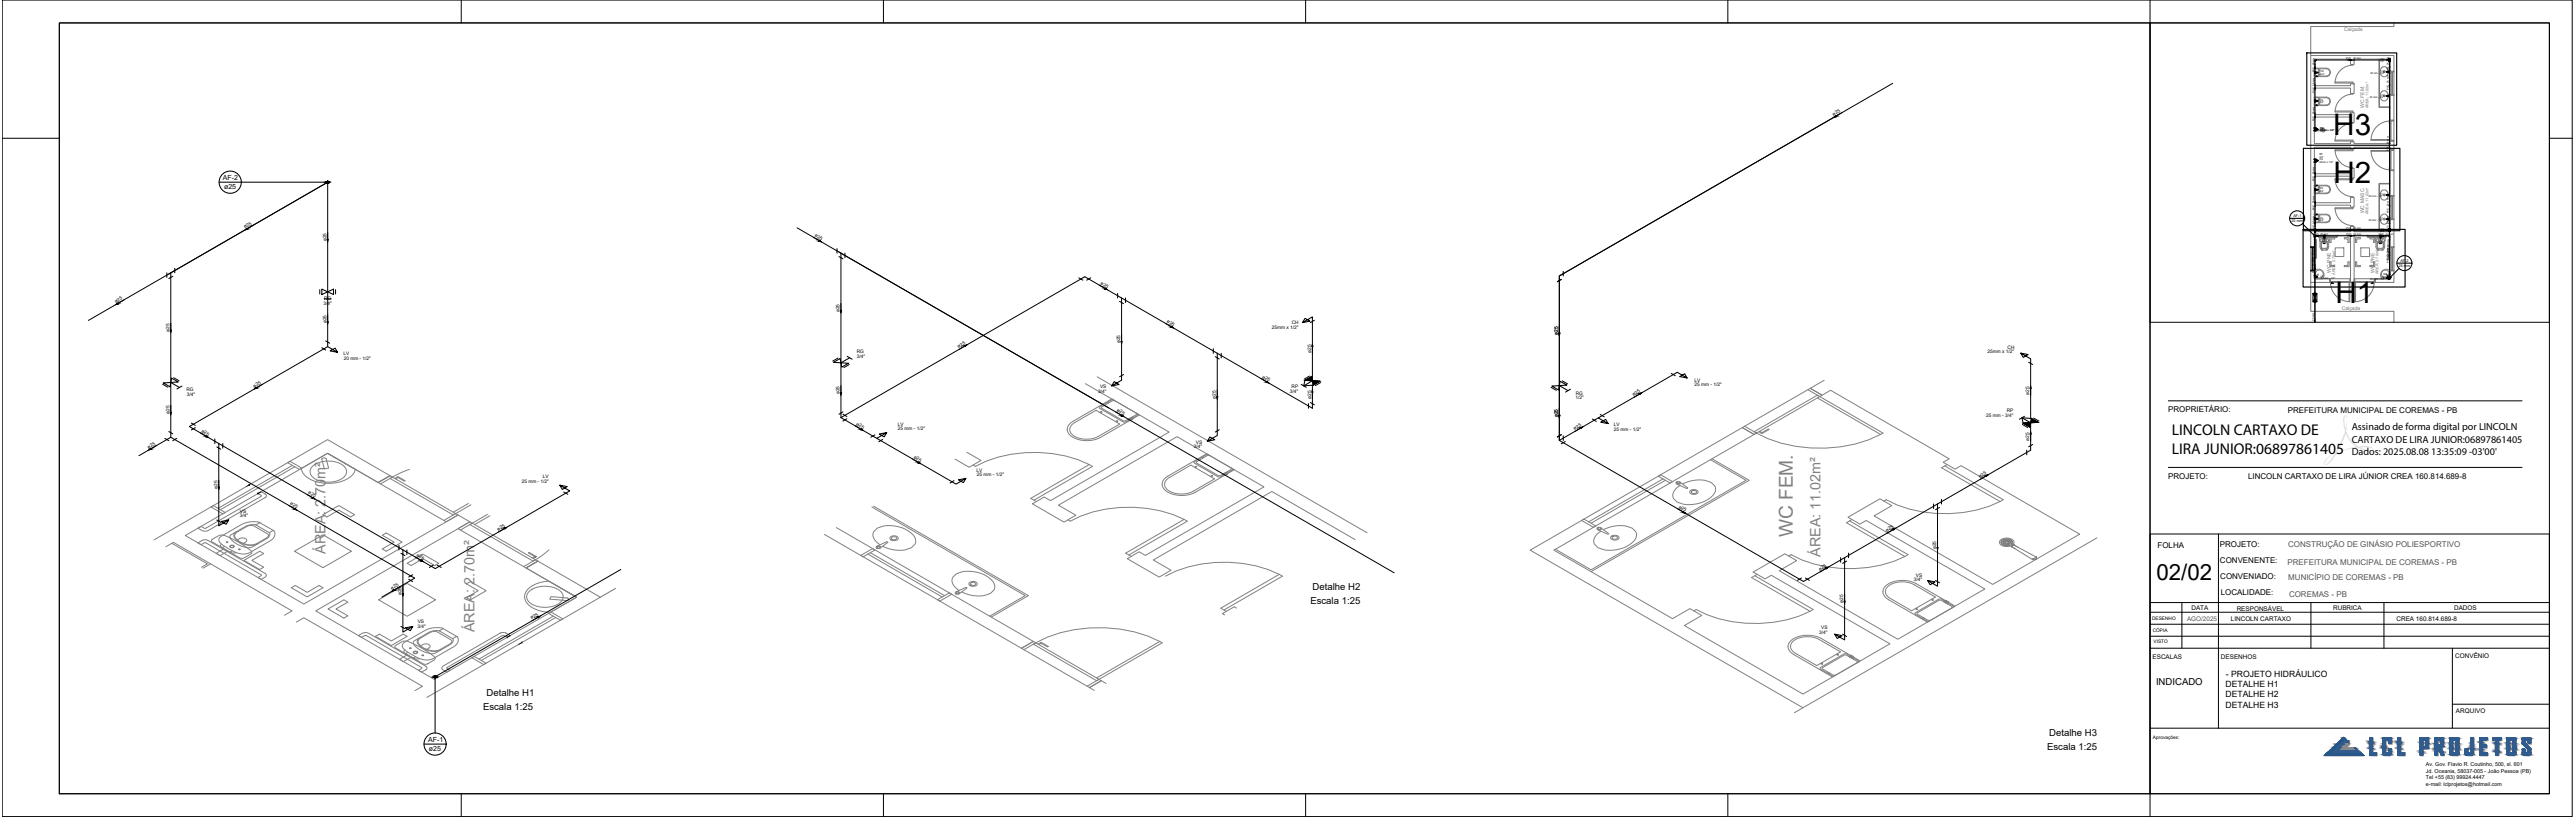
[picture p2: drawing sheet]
<svg xmlns="http://www.w3.org/2000/svg" width="1126mm" height="357mm" viewBox="0 0 1126 357" stroke-linecap="round" stroke-linejoin="round" font-family="sans-serif">
<defs><g id="words">
<g font-size="13">
<text x="1020.4" y="59.2">H3</text>
<text x="1020.4" y="79.7">H2</text>
<text x="1021.3" y="132.4">H1</text>
</g>
<text font-size="9.8" x="943" y="253.5">02/02</text>
<text font-size="8.4" fill="#808080" x="784" y="234.8" transform="rotate(-90 784 234.8)">WC FEM.</text>
<g font-size="6.8">
<text x="949.7" y="190">LINCOLN CARTAXO DE</text>
<text x="949.7" y="198.2">LIRA JUNIOR:06897861405</text>
</g>
<g font-size="6.3" fill="#808080">
<text x="142.4" y="242" transform="rotate(-90 142.4 242)">ÁREA: 2.70m²</text>
<text x="796.1" y="243.3" transform="rotate(-90 796.1 243.3)">ÁREA: 11.02m²</text>
<text x="207.5" y="276.3" transform="rotate(-90 207.5 276.3)">ÁREA: 2.70m²</text>
</g>
<g font-size="4.5">
<text x="1028.4" y="188.1">Assinado de forma digital por LINCOLN</text>
<text x="1028.4" y="193.4">CARTAXO DE LIRA JUNIOR:06897861405</text>
<text x="1028.4" y="198.8">Dados: 2025.08.08 13:35:09 -03'00'</text>
</g>
<g font-size="4.2">
<text x="574" y="257.7">Detalhe H2</text>
<text x="573" y="263.7">Escala 1:25</text>
<text x="942.8" y="299.4">INDICADO</text>
<text x="212.8" y="304.2">Detalhe H1</text>
<text x="211.2" y="310.2">Escala 1:25</text>
<text x="896.2" y="321.5">Detalhe H3</text>
<text x="895.2" y="327.5">Escala 1:25</text>
</g>
<g font-size="3.8">
<text x="973.4" y="295.7">- PROJETO HIDRÁULICO</text>
<text x="973.2" y="300.2">DETALHE H1</text>
<text x="973.2" y="304.7">DETALHE H2</text>
<text x="973.2" y="309.2">DETALHE H3</text>
</g>
<g font-size="3.5">
<text x="948.2" y="180.2">PROPRIETÁRIO:</text>
<text x="1000.4" y="180.4">PREFEITURA MUNICIPAL DE COREMAS - PB</text>
<text x="948.2" y="209.3">PROJETO:</text>
<text x="983.1" y="209.5">LINCOLN CARTAXO DE LIRA JÚNIOR CREA 160.814.689-8</text>
<text x="943.5" y="239.3">FOLHA</text>
<text x="970.8" y="238.9">PROJETO:</text>
<text x="970.8" y="245.9">CONVENENTE:</text>
<text x="970.9" y="253">CONVENIADO:</text>
<text x="971.1" y="260">LOCALIDADE:</text>
</g>
<g font-size="3.5" fill="#545454">
<text x="1000.6" y="239">CONSTRUÇÃO DE GINÁSIO POLIESPORTIVO</text>
<text x="1000.3" y="246.7">PREFEITURA MUNICIPAL DE COREMAS - PB</text>
<text x="1000.7" y="253.5">MUNICÍPIO DE COREMAS - PB</text>
<text x="1001" y="260.8">COREMAS - PB</text>
</g>
<g font-size="3.1">
<text x="97.4" y="78.8">AF-2</text>
<text x="98" y="82.5">ø25</text>
<text x="187.2" y="324.3">AF-1</text>
<text x="187.6" y="328.1">ø25</text>
</g>
<g font-size="2.8">
<text x="958.3" y="266.4">DATA</text>
<text x="978.1" y="266.9">RESPONSÁVEL</text>
<text x="1020.3" y="266.5">RUBRICA</text>
<text x="1073.2" y="266.5">DADOS</text>
<text x="975.6" y="271.3">LINCOLN CARTAXO</text>
<text x="1048" y="271.3">CREA 160.814.689-8</text>
<text x="941.3" y="287.8">ESCALAS</text>
<text x="971.2" y="287.8">DESENHOS</text>
<text x="1073.7" y="287.4">CONVÊNIO</text>
<text x="1074" y="311.4">ARQUIVO</text>
</g>
<text font-size="2.8" fill="#545454" x="956.4" y="271.3">AGO/2025</text>
<g font-size="2.3">
<text x="1060.9" y="334.6">Av. Gov. Flavio R. Coutinho, 500, sl. 601</text>
<text x="1060.9" y="337.6">Jd. Oceania, 58037-005 - João Pessoa (PB)</text>
<text x="1060.9" y="340.6">Tel +55 (83) 99924.4447</text>
<text x="1060.9" y="343.4">e-mail: lclprojetos@hotmail.com</text>
</g>
<g font-size="2.2" fill="#767676">
<text x="1025.1" y="13.5">Calçada</text>
<text x="1033.9" y="47" transform="rotate(-90 1033.9 47)">WC FEM.</text>
<text x="1033.9" y="93.2" transform="rotate(-90 1033.9 93.2)">WC MASC.</text>
<text x="1019.2" y="119.2" transform="rotate(-90 1019.2 119.2)">WC PNE</text>
<text x="1038.4" y="119.2" transform="rotate(-90 1038.4 119.2)">WC PNE</text>
<text x="1024.1" y="135.5">Calçada</text>
</g>
<g font-size="2.1">
<text x="801.9" y="50.7" transform="rotate(-30 801.9 50.7)">ø25</text>
<text x="107.1" y="99.8" transform="rotate(-30 107.1 99.8)">ø25</text>
<text x="142.7" y="105.4" transform="rotate(-90 142.7 105.4)">ø25</text>
<text x="356.2" y="103.3" transform="rotate(30 356.2 103.3)">ø25</text>
<text x="481.1" y="124.1" transform="rotate(30 481.1 124.1)">ø25</text>
<text x="141.7" y="131.1">RG</text>
<text x="50.6" y="132.5" transform="rotate(-30 50.6 132.5)">ø25</text>
<text x="141.5" y="133.1">3/4&quot;</text>
<text x="367.2" y="136.4" transform="rotate(-90 367.2 136.4)">ø25</text>
<text x="142.7" y="141.3" transform="rotate(-90 142.7 141.3)">ø25</text>
<text x="510.1" y="140.9" transform="rotate(30 510.1 140.9)">ø25</text>
<text x="556.2" y="143.7">25mm x 1/2&quot;</text>
<text x="564.9" y="141.7">CH</text>
<text x="74.1" y="145" transform="rotate(-90 74.1 145)">ø25</text>
<text x="681.3" y="146.4" transform="rotate(-90 681.3 146.4)">ø25</text>
<text x="150.2" y="155.3">LV</text>
<text x="374.6" y="154.3">RG</text>
<text x="419.2" y="152.1" transform="rotate(-30 419.2 152.1)">ø25</text>
<text x="489.9" y="150" transform="rotate(-90 489.9 150)">ø25</text>
<text x="573.3" y="154.3" transform="rotate(-90 573.3 154.3)">ø25</text>
<text x="869.2" y="154.4">25mm x 1/2&quot;</text>
<text x="877.9" y="152.4">CH</text>
<text x="150.3" y="157.2">20 mm - 1/2&quot;</text>
<text x="374.7" y="156.2">3/4&quot;</text>
<text x="551.8" y="165" transform="rotate(30 551.8 165)">ø25</text>
<text x="740.9" y="166.8">LV</text>
<text x="81.6" y="170.9">RG</text>
<text x="81.6" y="172.8">3/4&quot;</text>
<text x="111.2" y="169.3" transform="rotate(-30 111.2 169.3)">ø25</text>
<text x="367.2" y="172.3" transform="rotate(-90 367.2 172.3)">ø25</text>
<text x="480.2" y="171.7">3/4&quot;</text>
<text x="481" y="169.7">VS</text>
<text x="564.1" y="171.7">3/4&quot;</text>
<text x="564.8" y="169.8">RP</text>
<text x="689.1" y="172.4">RG</text>
<text x="714.3" y="173.1" transform="rotate(-30 714.3 173.1)">ø25</text>
<text x="741" y="168.7">25 mm - 1/2&quot;</text>
<text x="887.4" y="172.6" transform="rotate(-90 887.4 172.6)">ø25</text>
<text x="488.3" y="179.6" transform="rotate(30 488.3 179.6)">ø25</text>
<text x="531.7" y="174.2" transform="rotate(-90 531.7 174.2)">ø25</text>
<text x="573.3" y="174.2" transform="rotate(-90 573.3 174.2)">ø25</text>
<text x="689" y="174.4">1/2&quot;</text>
<text x="74.1" y="180.9" transform="rotate(-90 74.1 180.9)">ø25</text>
<text x="374.3" y="185.6" transform="rotate(30 374.3 185.6)">ø25</text>
<text x="681.3" y="182.3" transform="rotate(-90 681.3 182.3)">ø25</text>
<text x="868.6" y="182.1">25 mm - 3/4&quot;</text>
<text x="877.5" y="180.2">RP</text>
<text x="88" y="188.7" transform="rotate(30 88 188.7)">ø25</text>
<text x="392.6" y="186">LV</text>
<text x="392.7" y="187.9">25 mm - 1/2&quot;</text>
<text x="688.5" y="187.9" transform="rotate(-30 688.5 187.9)">ø25</text>
<text x="705.7" y="186.3">LV</text>
<text x="705.8" y="188.2">25 mm - 1/2&quot;</text>
<text x="65" y="196" transform="rotate(-30 65 196)">ø25</text>
<text x="522.1" y="195.8">3/4&quot;</text>
<text x="522.9" y="193.9">VS</text>
<text x="887.4" y="192.6" transform="rotate(-90 887.4 192.6)">ø25</text>
<text x="399.5" y="200.1" transform="rotate(30 399.5 200.1)">ø25</text>
<text x="237.4" y="209">LV</text>
<text x="427.1" y="206.1">LV</text>
<text x="427.2" y="208">25 mm - 1/2&quot;</text>
<text x="865.8" y="208.9" transform="rotate(-30 865.8 208.9)">ø25</text>
<text x="95.1" y="213.6" transform="rotate(-90 95.1 213.6)">ø25</text>
<text x="134.7" y="215.6" transform="rotate(30 134.7 215.6)">ø25</text>
<text x="228.1" y="211">25 mm - 1/2&quot;</text>
<text x="126.7" y="220.4" transform="rotate(30 126.7 220.4)">ø25</text>
<text x="734" y="221.9" transform="rotate(30 734 221.9)">ø25</text>
<text x="104.9" y="226.1">3/4&quot;</text>
<text x="104.9" y="224.2">VS</text>
<text x="217.9" y="231.9" transform="rotate(-30 217.9 231.9)">ø25</text>
<text x="825.1" y="232.4" transform="rotate(-30 825.1 232.4)">ø25</text>
<text x="182" y="243" transform="rotate(30 182 243)">ø25</text>
<text x="846.7" y="240" transform="rotate(-90 846.7 240)">ø25</text>
<text x="795.8" y="249.3" transform="rotate(-30 795.8 249.3)">ø25</text>
<text x="171.4" y="257.7" transform="rotate(-30 171.4 257.7)">ø25</text>
<text x="837" y="254">3/4&quot;</text>
<text x="837.9" y="252.1">VS</text>
<text x="175.6" y="260.1" transform="rotate(-90 175.6 260.1)">ø25</text>
<text x="806.1" y="263.5" transform="rotate(-90 806.1 263.5)">ø25</text>
<text x="182.6" y="274.2">3/4&quot;</text>
<text x="182.7" y="272.3">VS</text>
<text x="232.5" y="270.7" transform="rotate(-30 232.5 270.7)">ø25</text>
<text x="796.4" y="275.1">VS</text>
<text x="941.2" y="270.8">DESENHO</text>
<text x="795.5" y="277">3/4&quot;</text>
<text x="941.4" y="276.4">CÓPIA</text>
<text x="941.7" y="281.1">VISTO</text>
<text x="941.5" y="322.8">Aprovações:</text>
</g>
<g font-size="1.7" fill="#767676">
<text x="1035.8" y="47.4" transform="rotate(-90 1035.8 47.4)">ÁREA: 11.02m²</text>
<text x="1035.8" y="93.5" transform="rotate(-90 1035.8 93.5)">ÁREA: 11.02m²</text>
<text x="1040.2" y="119.8" transform="rotate(-90 1040.2 119.8)">ÁREA: 2.70m²</text>
<text x="1021.2" y="120.1" transform="rotate(-90 1021.2 120.1)">ÁREA: 2.70m²</text>
</g>
<g font-size="1.6">
<text x="1003" y="95">AF-1</text>
<text x="1002.1" y="97">25 mm</text>
<text x="1049" y="116.5">25 mm</text>
<text x="1049.7" y="114.5">AF-2</text>
</g>
<g font-size="1.1">
<text x="1012.1" y="28.5" transform="rotate(-90 1012.1 28.5)">25 mm</text>
<text x="1026" y="25.9">PVC</text>
<text x="1029.1" y="25.9">25 mm</text>
<text x="1040.8" y="27.1">1/2&quot;</text>
<text x="1041.1" y="26.1">RG</text>
<text x="1044.7" y="28.4" transform="rotate(-90 1044.7 28.4)">25 mm</text>
<text x="1012.1" y="31.6" transform="rotate(-90 1012.1 31.6)">PVC</text>
<text x="1014.7" y="32.6">3/4&quot;</text>
<text x="1014.7" y="31.6">VS</text>
<text x="1036.6" y="32.3">25 mm - 1/2&quot;</text>
<text x="1041.5" y="31.3">LV</text>
<text x="1044.7" y="31.5" transform="rotate(-90 1044.7 31.5)">PVC</text>
<text x="1012.1" y="40.6" transform="rotate(-90 1012.1 40.6)">PVC</text>
<text x="1012.1" y="37.5" transform="rotate(-90 1012.1 37.5)">25 mm</text>
<text x="1041.3" y="41.8">LV</text>
<text x="1044.7" y="39.4" transform="rotate(-90 1044.7 39.4)">PVC</text>
<text x="1044.7" y="36.3" transform="rotate(-90 1044.7 36.3)">25 mm</text>
<text x="1014.4" y="45">3/4&quot;</text>
<text x="1014.5" y="44">VS</text>
<text x="1036.4" y="42.8">25 mm - 1/2&quot;</text>
<text x="1012.1" y="53" transform="rotate(-90 1012.1 53)">PVC</text>
<text x="1012.1" y="49.9" transform="rotate(-90 1012.1 49.9)">25 mm</text>
<text x="1014.6" y="56.4">CH</text>
<text x="1014.6" y="57.4">25mm x 1/2&quot;</text>
<text x="1014.7" y="56.4">RP</text>
<text x="1014.7" y="57.4">25 mm - 3/4&quot;</text>
<text x="1044.7" y="63" transform="rotate(-90 1044.7 63)">25 mm</text>
<text x="1014.3" y="70.1">CH</text>
<text x="1014.3" y="67.9">RP</text>
<text x="1014.3" y="71.1">25mm x 1/2&quot;</text>
<text x="1014.3" y="68.9">3/4&quot;</text>
<text x="1044.7" y="66.1" transform="rotate(-90 1044.7 66.1)">PVC</text>
<text x="1012.1" y="76.1" transform="rotate(-90 1012.1 76.1)">25 mm</text>
<text x="1012.1" y="79.2" transform="rotate(-90 1012.1 79.2)">PVC</text>
<text x="1014.4" y="83.8">3/4&quot;</text>
<text x="1014.5" y="82.7">VS</text>
<text x="1012.1" y="88.8" transform="rotate(-90 1012.1 88.8)">25 mm</text>
<text x="1035.9" y="86.1">25 mm - 1/2&quot;</text>
<text x="1040.8" y="85.1">LV</text>
<text x="1012.1" y="91.9" transform="rotate(-90 1012.1 91.9)">PVC</text>
<text x="1014.5" y="95.5">VS</text>
<text x="1040.7" y="95.6">LV</text>
<text x="1044.7" y="93.2" transform="rotate(-90 1044.7 93.2)">PVC</text>
<text x="1044.7" y="90.1" transform="rotate(-90 1044.7 90.1)">25 mm</text>
<text x="1012.1" y="100.8" transform="rotate(-90 1012.1 100.8)">PVC</text>
<text x="1012.1" y="97.7" transform="rotate(-90 1012.1 97.7)">25 mm</text>
<text x="1014.5" y="96.5">3/4&quot;</text>
<text x="1026" y="100.3">PVC</text>
<text x="1029.1" y="100.3">25 mm</text>
<text x="1035.9" y="96.7">25 mm - 1/2&quot;</text>
<text x="1040.9" y="101.4">3/4&quot;</text>
<text x="1041.2" y="100.4">RG</text>
<text x="1044.7" y="100.8" transform="rotate(-90 1044.7 100.8)">PVC</text>
<text x="1044.7" y="97.7" transform="rotate(-90 1044.7 97.7)">25 mm</text>
<text x="1011.6" y="102.7">PVC</text>
<text x="1014.7" y="102.7">25 mm</text>
<text x="1015.5" y="105.9">3/4&quot;</text>
<text x="1015.8" y="104.9">VS</text>
<text x="1026.1" y="102.7">PVC</text>
<text x="1029.2" y="102.7">25 mm</text>
<text x="1040.1" y="106.7">3/4&quot;</text>
<text x="1040.3" y="102.7">PVC</text>
<text x="1040.3" y="105.7">VS</text>
<text x="1043.4" y="102.7">25 mm</text>
<text x="1011.9" y="111.6" transform="rotate(-90 1011.9 111.6)">25 mm</text>
<text x="1044.7" y="113.7" transform="rotate(-90 1044.7 113.7)">PVC25 mm</text>
<text x="1044.7" y="110.6" transform="rotate(-90 1044.7 110.6)">25 mm</text>
<text x="1011.9" y="114.7" transform="rotate(-90 1011.9 114.7)">PVC</text>
<text x="1012.1" y="119.3" transform="rotate(-90 1012.1 119.3)">PVC</text>
<text x="1012.1" y="116.2" transform="rotate(-90 1012.1 116.2)">25 mm</text>
<text x="1044.7" y="114.9" transform="rotate(-90 1044.7 114.9)">PVC</text>
<text x="1014.9" y="120.9">LV</text>
<text x="1015" y="121.9">25 mm - 1/2&quot;</text>
<text x="1036.5" y="122.4">20 mm - 1/2&quot;</text>
<text x="1041.4" y="121.4">LV</text>
<text x="1042" y="121.4">3/4&quot;</text>
<text x="1042.3" y="120.3">RG</text>
<text x="1012.1" y="140.1" transform="rotate(-90 1012.1 140.1)">25 mm</text>
</g>
</g></defs>
<path d="M1044.9 26.2v95.3M804 50.1l-122.1 70.5M143.3 79.6l-69.6 40.2M366.9 110.1l117.9 68.1M1012.3 103.2v37.6" fill="none" stroke="#000" stroke-width=".44"/>
<!-- layer: PROIEZIONI_finissime -->
<g fill="none" stroke="#767676" stroke-width=".44">
<path d="M1046.9 10v1.6h-36.4v12.7M1021.2 35.9h7.8v.7M1021.2 35.9v.4h7.8M1029 28.2v.3M1029 28.5a7.8 7.8 0 0 0-7.8 7.4M1029.5 36.6v4.2h-1.6v-2.3h-15.8v11.6h15.8v-.8h1.6v4.2h-1.6v-2.3h-15.8v11.6h15.8v-.9h1.6v.9h15.8v-1.2h1.6v3.9h-1.6v-1.2h-15.8v.8h-1.6v-.8h-15.8v11.6h15.8v-2.3h1.6v4.2h-1.6v-.8h-15.8v11.6h15.8v-2.3h1.6v4.2h-1.6v-.9h-15.8v11.6h15.8v-2.3h1.6v2.3h15.8v-26.7h1.6v48.9h-8.4v-1.6h6.8v-19h-15.8v20.6h-1.6v-20.6h-15.8v19h6.7v1.6h-8.3v-99.1h36.4v28.2h-1.6v-26.7h-15.8v2.4h-1.6v-2.4h-15.8v11.6h15.8v-.8h1.6M1040.3 25.8v21.1h5M1045.3 26h-4.7v20.7h4.7M1045.3 31.1h1.6v.3h-1.6zM1045.9 31.4v9.9M1046.2 31.4v9.9M1021.2 48.5h7.8v.8"/>
<path d="M1021.2 48.5v.4h7.8M1029 40.8v.3a7.8 7.8 0 0 0-7.8 7.4M1029 53.5v.3a7.8 7.8 0 0 0-7.8 7.4M1045.3 52.9h.3v8.4h-.3zM1045.3 53.2h-.4v.9l.1-.8h.3M1045.3 52.5h1.6v.4h-1.6zM1045.3 41.3h1.6v.4h-1.6zM1045.3 52.9a8.4 8.4 0 0 0-8.4 8.1M1046.9 52.9v8.4M1021.2 61.2h7.8v.7M1021.2 61.2v.4h7.8M1021.2 78.6a7.8 7.8 0 0 0 7.8 7.3v.4"/>
<path d="M1021.2 65.9a7.8 7.8 0 0 0 7.8 7.4M1029 65.1v.8h-7.8v-.4h7.8M1029 77.8v.8h-7.8M1029 78.1h-7.8v.5M1036.9 66.1a8.4 8.4 0 0 0 8.4 8.1M1045.3 65.8h.3v8.4h-.3zM1045.3 65.5h1.6v.3h-1.6zM1045.3 73.8h-.3l-.1-.8v.9h.4M1045.3 74.2h1.6v.3h-1.6zM1045.3 65.8h-8.4v.3h8.4M1045.3 61.3h1.6v.3h-1.6zM1045.3 61h-8.4v.3h8.4"/>
<path d="M1046.9 65.8v8.4M1018.4 94.3a1.58 1.58 0 0 1 0 2.3M1018.4 81.7a1.58 1.58 0 0 1 0 2.2M1018.6 94.1a1.85 1.85 0 0 1 0 2.7M1018.6 81.5a1.85 1.85 0 0 1 0 2.6M1021.2 91.2a7.8 7.8 0 0 0 7.8 7.4v.3M1029 90.5v.7h-7.8M1029 90.8h-7.8v.4M1045.3 80.2h-5v21M1045.3 80.4h-4.7v20.6h4.7M1045.3 95.7h1.6v.3h-1.6zM1045.3 85.4h1.6v.3h-1.6z"/>
<path d="M1045.9 85.7v10M1046.2 85.7v10M1012.1 118.3v3.5h3.7M1045.3 118.1h1.6v.3h-1.6zM1045.3 107.8h1.6v.4h-1.6zM1045.9 108.2v9.9M1046.2 108.2v9.9M1010.5 123.4v12.7h36.4v4.7M1012.1 121.8h6.7v1.6M1018.8 121.8h.3v1.6h-.3zM1019.1 123.1h8.5v.3h-8.5zM1019.1 121.8h8.5"/>
<path d="M1019.2 123.4a8.4 8.4 0 0 0 8.1 8.4M1027.3 123.4v8.4h.3v-8.4M1027.6 121.8h.3v1.6h-.3zM1029.5 121.8h.3v1.6h-.3zM1029.8 123.1h8.4v.3h-8.4zM1029.8 123.4v8.4h.3v-8.4M1029.8 121.8h8.4M1038.2 121.8h.3v1.6h-.3zM1038.2 123.4a8.4 8.4 0 0 1-8.1 8.4M824.9 218.4l-1.1 .6M269.2 257.1l-6.7 3.9M783.3 242.4l-1.1 .6"/>
</g>
<!-- layer: . Layaot -->
<g fill="none" stroke="#808080" stroke-width=".44">
<path d="M1012.1 30.2h1.7v2.9l-1.7-.1M1012.1 30.1h1.9v3.2l-1.9-.1M1012.1 29.8h5.2a1.85 1.85 0 0 1 1.8 1.8 1.85 1.85 0 0 1-1.8 1.9h-5.2zM1012.7 33.2h.2M1012.7 30h.2M1013 33.5h.4M1014.4 30h2.9a1.58 1.58 0 0 1 1.6 1.6 1.58 1.58 0 0 1-1.6 1.6h-2.9zM1014.4 32.6v.1M1014.4 30.5v.1M1040.9 31.3l.5 1.6M1041.4 29.7l-.5 1.6M1041.4 29.7a1.58 1.58 0 0 1 1.6-.5 1.58 1.58 0 0 1 1.2 1.2"/>
<path d="M1044.2 30.4l.2 .8M1044.4 31.5l-.1 .5a1.64 1.64 0 0 1-1.1 1.4 1.64 1.64 0 0 1-1.8-.5M1044.7 31.1l-1.2 .2 1.2 .3M1012.1 42.5l5.2-.1a1.85 1.85 0 0 1 1.8 1.9 1.85 1.85 0 0 1-1.8 1.8h-3.9M1012.1 42.9l1.7-.1v3l-1.7-.1M1012.1 42.7h1.9v3.2l-1.9-.1M1012.1 42.6v3.5h1.3M1012.1 42.5v.1M1012.7 45.9h.2M1012.7 42.7h.2M1013 46.1h.4M1014.4 42.7h2.9a1.58 1.58 0 0 1 1.6 1.6 1.58 1.58 0 0 1-1.6 1.6h-2.9z"/>
<path d="M1014.4 45.3v.1M1014.4 43.2v.1M1041 41l-.1 1.5 .5 1M1041.4 40.3l-.4 .8M1041.4 40.3a1.58 1.58 0 0 1 1.6-.6 1.58 1.58 0 0 1 1.2 1.3M1044.2 41l.2 .7M1044.4 42.1l-.1 .4a1.64 1.64 0 0 1-1.1 1.5 1.64 1.64 0 0 1-1.8-.5M1044.7 41.7l-1.2 .1 1.2 .3M1012.1 94.1l1.7-.1v2.9l-1.7-.1M1012.1 93.9h1.9v3.2l-1.9-.1M1012.1 81.4l1.7-.1v3l-1.7-.1M1012.1 81.2h1.9v3.2l-1.9-.1"/>
<path d="M1012.7 93.8h.2M1012.7 97h.2M1012.7 81.2h.2M1012.7 84.4h.2M1012.7 81.2h.1M1012.7 93.8v.1M1012.9 81.2h.1M1012.9 93.8v.1M1013 93.6h.4M1013 80.9h.4M1013.4 93.6h-1.3v3.7h5.2l1.3-.5M1013.4 93.6h4.2l1 .5"/>
<path d="M1013.4 80.9l-1.3 .1v3.6h5.2l1.3-.5M1013.4 80.9l4.2 .1 1 .5M1014.4 94.3v.1M1014.4 96.4v.2M1014.4 81.7v.1M1014.4 83.8v.1M1018.4 94.3l-.8-.4h-3.2v3.1h3.2l.8-.4M1018.4 81.7l-.8-.5h-3.2v3.2l3.2-.1 .8-.4M1041.4 83.6l-.5 1.9 .5 1.3M1041.4 94.1l-.5 1.9 .5 1.4M1041.4 83.6a1.73 1.73 0 0 1 2-.4 1.73 1.73 0 0 1 1 1.8M1041.4 94.1a1.73 1.73 0 0 1 2-.3 1.73 1.73 0 0 1 1 1.8"/>
<path d="M1044.2 86.1a1.6 1.6 0 0 1-1.2 1.3 1.6 1.6 0 0 1-1.6-.6M1044.2 96.6a1.6 1.6 0 0 1-1.2 1.3 1.6 1.6 0 0 1-1.6-.6M1044.4 85.4l-.2 .7M1044.4 95.9l-.2 .7M1044.7 85l-1.2 .1 1.2 .3M1044.7 95.5l-1.2 .2 1.2 .3M1012.1 118.3a2.56 2.56 0 0 1 3.5 0 2.56 2.56 0 0 1 .2 3.5M1013 112.6v-7.7l-.2-.3-.7-.1v.4l.5 .2v7.3l-.5 .1v.4h.6M1013 112.5l-.4 .4M1013.8 103.4v-.6h.4l.1 .6 7.4-.1 .1-.5h.4l-.1 .8-.3 .2h-7.7M1013.8 103.3l.4 .5M1018.9 114.4h.5v1.6h1.6v.5h-2.1z"/>
<path d="M1018.9 103.9h2.1v.5h-1.6v1.6h-.5zM1021.2 108.3h3.8v3.8h-3.8zM1025.2 103.9h2.1v2.1h-.5v-1.6h-1.6zM1026.8 114.4h.5v2.1h-2.1v-.5h1.6zM1030.1 114.4h.5v1.6h1.6v.5h-2.1zM1030.1 103.9h2.1v.5h-1.6v1.6h-.5zM1032.4 108.3h3.8v3.8h-3.8zM1035.6 103.2v-.4h-.4v.8l.4 .2h7.6l.4-.5M1035.6 103.2l7.5 .2 .1-.6h.4v.6M1036.4 116h1.6v-1.6h.5v2.1h-2.1zM1036.4 103.9h2.1v2.1h-.5v-1.6h-1.6zM1041.8 118.3l1.5-.6 1 .1 1 .5v3.5h-3.7l-.5-1v-1z"/>
<path d="M1044.3 104.9v7.7M1044.4 104.9l.2-.3 .7-.1v.4l-.5 .2v7.3l.5 .1v.4h-.7l-.2-.4M1012.7 121l-.4-.2 1.3-1 .3 .4-1.3 .9M1044.7 121l.3-.2-1.3-1-.2 .4 1.3 .9M474.6 167.7l36.7 21.1-51.9 30-2.8-1.6-5.1 3 13.8 7.9 5.2-2.9-7.6-4.4 51.8-30 38 22-51.8 29.9-2.8-1.6-5.2 3 14 8.1 5.2-3-7.8-4.5 51.9-29.9 36.4 21M479.8 164.7l118 68.1M484.9 176l-.6 .3M487.2 174.9h-1.3l-5 2.8-.2 .6 10.7 6.2 1-.2 1.3-.7M487.7 175.2h-1.3l-4.6 2.6-.2 .5 9.9 5.7 .7-.1 4.6-2.7v-.7M790.6 170.3l1-.6 5.2 3-1 .6zM790.6 170.3l-27.6 16M795.8 173.3l27.6 16-1 .5-27.6-15.9"/>
<path d="M797.7 166.2l-6.1 3.5 5.2 3 3.7-2.2 51.9 30-2.6 1.5 5.2 3 2.6-1.5 51.8 29.9-38 22-51.8-30 7.7-4.4-5.2-3-14 8 5.3 3 2.7-1.6 51.9 30-38.1 21.9-51.8-29.9 7.6-4.4-5.2-3-13.8 8M143.3 198.1l22.1 12.8 5.2-3M422.8 197.6l6.2 3.6-5.2 3-6.2-3.6M467.8 185.2l18.4-10.8 12 6.9-16.9 9.8a12.4 12.4 0 0 1-13.8-1.4 3.2 3.2 0 0 1 .3-4.5zM468.8 185.5l10.5-6.2 10.4 6-9.3 5.3a10.3 10.3 0 0 1-12.2-1.5 2.73 2.73 0 0 1 .6-3.6zM480.9 180.2l.7-.4 .3 .2-.7 .4M487.8 184.2l.7-.4 .3 .2-.7 .4M493.4 183.3l.9-.6 .4 .2-1 .6zM493.7 183.5l1.1-.6 .5 .3-1.1 .6zM494.7 182.9l-.4-.2-.9 .6 .3 .2M495.2 183.1l-.4-.2-1.1 .6 .3 .3M495.4 182l-.6 .4"/>
<path d="M497.3 180.8l.2 .5-2.7 1.6M526.4 200l-.6 .3M528.7 198.9l-1.3-.1-5 2.9-.2 .6 10.4 6 1 .1 1.6-.9M529.2 199.2l-1.3-.1-4.7 2.7-.1 .4 9.9 5.7 .7-.1 4.6-2.6v-.8M761.9 186.9l1.1-.6 5.1 3-1 .5zM767.1 188.7l27.7-16 1 .6-27.7 16zM768.1 189.3a61.2 61.2 0 0 0 54.3 .5M769.5 188.5l1.1 .6 2.7-1.6 .4 .2-3.1 1.7-1.4-.7M107.6 212.7l-40.2 23.2M109 211.9l34.3-19.8 27.3 15.8-5.2 3-22.1-12.8-29.1 16.8M112.8 215.6l-31.8 18.4 51.9 30 67.4-39 5.2 3-67.4 38.9 51.8 30 31.8-18.4M115.9 215.9a.82 .82 0 0 1 .7 .7 .82 .82 0 0 1-.7 .8"/>
<path d="M116.1 216l-1.9-1.1-1.4 .7 1.4 .9v.4l-24.1 13.9h-.8l-1.4-.8-1.3 .8 2.2 1.2 2.2-.2 25.1-14.5M125.8 202.2l1-.6 5.2 3-1 .6zM127.9 203.4l-32.5 18.7M128.9 204l-32.5 18.7M131.8 204.7l11.5-6.6 12.1 7a8.3 8.3 0 0 1-6.4 5.4 17.6 17.6 0 0 1-15.5-2.6l-.9-1zM136.3 204.1a11.2 11.2 0 0 1 14.5 0 3.3 3.3 0 0 1-1.6 5.3 11.7 11.7 0 0 1-12.9-1.4 2.93 2.93 0 0 1 0-3.9zM142.6 200.4l1.1 4.2-1.9 .2-1.1-4.1M142.7 200.6l-.8-.5a.79 .79 0 0 0-1.1 .7M165.4 210.9l5.2-3 1 .6-5.2 3zM166.4 211.5l27.7 15.9M170.6 209.1l1-.6 27.7 15.9-1.1 .6zM172.6 209.1l1.4-.8 3.1 1.8-.3 .2-2.8-1.6-1 .6"/>
<path d="M179.1 205.1l-7.5 3.4M204.9 220l-6.7 3.8M425.5 203.2l1.1 .6a56.9 56.9 0 0 1 49.7-.8l-25.5 14.8 2.4 1.4M476.3 203l1.4 .8-25.5 14.8M509.3 209.1l18.4-10.8 12 6.9-16.9 9.9a12.4 12.4 0 0 1-13.8-1.4 3.2 3.2 0 0 1 .3-4.6zM510.3 209.5l10.5-6.3 10.4 6.1-9.3 5.3a10.3 10.3 0 0 1-12.2-1.5 2.73 2.73 0 0 1 .6-3.6zM522.4 204.2l.7-.4 .3 .2-.7 .4M529.3 208.2l.7-.4 .3 .2-.7 .4M534.8 207.2l1-.5 .4 .2-1 .6zM535.2 207.5l1.1-.7 .5 .3-1.1 .7zM536.2 206.9l-.4-.2-1 .5 .4 .3M536.7 207.1l-.4-.3-1.1 .7 .3 .2"/>
<path d="M536.9 206l-.6 .3M538.8 204.7l.2 .6-2.7 1.6M725.2 208.1l1-.6 5.2 3-1 .6zM727.2 209.3l-32.5 18.7M728.3 209.9l-32.5 18.7M733 210.8a.95 .95 0 0 1 1.1-.4 .95 .95 0 0 1 .7 1 1 1 0 0 1-1.1 .3 1 1 0 0 1-.7-.9zM733.3 211.5l4.3 2 .3-.2M733.3 210.9a.56 .56 0 0 1 .8-.4 .56 .56 0 0 1 .2 .9h-.8zM734.7 210.7l3.4 2.5-.3 .2M735.8 211.5l3.5-1.3a15.5 15.5 0 0 1 6.4-.3l2.6 .9 1.6 1.5a4.7 4.7 0 0 1-3 5.9 16.1 16.1 0 0 1-10.8 2.1l-2.7-.9-1.5-1.5a4.6 4.6 0 0 1 2.8-5.8M739.1 214.5a2.18 2.18 0 0 1 3.5 .6 2.11 2.11 0 0 1-3.7-.2zM739.8 214.6a1.06 1.06 0 0 1 1.3-.4 1.06 1.06 0 0 1 .6 1.2 1.06 1.06 0 0 1-1.3 .4 1.06 1.06 0 0 1-.6-1.2z"/>
<path d="M748 200.9l15.5 9-67.7 39.1-15.6-9M748.7 200.5l16.2 9.4-69.1 39.9M824.9 218.4a56.9 56.9 0 0 0 49.7 .8M850.4 203.6l25.6 14.8-1.4 .8M851.5 203l-2.4 1.4 25.5 14.8M72.5 238.9l3.3-1.9 51.9 30-3.3 1.9M75.1 237.4l15.6 9-2.6 1.5M88.3 236.2l1.4-.4 1.3 .4M88.5 236.1l-1.9 1.1 1.3 .8 1.5-.8h.7l24.1 13.9v.5l-1.4 .8 1.4 .8 1.7-1a.87 .87 0 0 0 .6-.8 .87 .87 0 0 0-.6-.8l-25-14.5M92.3 221.5l1-.6 5.2 3-1.1 .6zM100.6 238.5a.94 .94 0 0 1 1-.4 .94 .94 0 0 1 .7 1 1 1 0 0 1-1.1 .3 1 1 0 0 1-.6-.9zM100.8 238.6a.63 .63 0 0 1 .9-.4 .63 .63 0 0 1 .2 .9h-.9z"/>
<path d="M103.5 232.3a2.07 2.07 0 0 0-1.2 1.9 2.07 2.07 0 0 0 1.3 1.9 9.2 9.2 0 0 0 9.1 1.5M103.8 235.9l.9-.5a1.99 1.99 0 0 1 3.2 1l-1.5 1.1M141.2 224.9l7-4 6.9 4-1.8 1-5.1-3-5.2 3zM167.2 233.9l1.7-1 6.9 4-6.9 4-1.7-1 5.2-3zM194.1 227.4l5.2-3 1 .6-5.2 3zM200.3 231l5.2-3 1 .6-5.2 3zM201.3 231.6l27.7 16M205.5 229.2l1-.6 27.7 16-1.1 .6zM205.9 220.6l-6.6 3.8M213.2 224.8l-6.7 3.8M214.2 225.4l-6.6 3.8M365.7 230.5l86.2 49.8-5.2 3-86.2-49.8"/>
<path d="M381.3 221.6l67 38.7-15.5 9M382 221.2l67.7 39.1-16.2 9.4M383.3 238.8a.92 .92 0 0 1 1.1-.3 .92 .92 0 0 1 .6 1 .92 .92 0 0 1-1.1 .3 .92 .92 0 0 1-.6-1zM383.5 239a.56 .56 0 0 1 .8-.4 .56 .56 0 0 1 .2 .9h-.7zM384.9 238.1a4.7 4.7 0 0 1-2.8-5.8 7.7 7.7 0 0 1 5.4-2.6h1.2a12.7 12.7 0 0 1 11.6 5.6l.2 1.2-.3 1.1a5.9 5.9 0 0 1-5.1 2.8l-4.4-.2-4.7-1.5M388 236.8l.3 .2-3.4 2.5M388.1 236.9l-.3-.2-4.3 2M389.3 234.7a2.19 2.19 0 0 1 3.5 .6 2.12 2.12 0 0 1-3.7-.2zM390 234.8a1.06 1.06 0 0 1 1.3-.4 1.06 1.06 0 0 1 .6 1.2 1.06 1.06 0 0 1-1.2 .4 1.06 1.06 0 0 1-.7-1.2zM467 227.2l1 .6a56.9 56.9 0 0 1 49.8-.8l-25.6 14.7 2.5 1.4M517.8 227l1.4 .8-25.6 14.7M691.6 227.4l1.1-.6 5.2 3-1.1 .6z"/>
<path d="M698.4 230.8a.95 .95 0 0 1 1.1-.4 .95 .95 0 0 1 .7 .9 1 1 0 0 1-1.1 .3 1 1 0 0 1-.7-.8zM698.8 230.8a.56 .56 0 0 1 .7-.3 .56 .56 0 0 1 .2 .8h-.7zM700.1 230.7l3.4 2.5-.4 .2-4.4-1.9M701.2 231.5l3.5-1.4a15.4 15.4 0 0 1 6.4-.2l2.7 .9 1.5 1.5a4.7 4.7 0 0 1-3 5.9 16.1 16.1 0 0 1-10.8 2.1l-2.6-.9-1.6-1.6a4.6 4.6 0 0 1 2.8-5.7M704.5 234.5a2.18 2.18 0 0 1 3.5 .5 2.11 2.11 0 0 1-3.7-.1zM705.1 234.7a1.17 1.17 0 0 1 1.3-.5 1.17 1.17 0 0 1 .8 1 1.18 1.18 0 0 1-1.2 .5 1.18 1.18 0 0 1-.9-1zM808.8 227.6l25.6 14.8-1.4 .8M809.9 227l-2.4 1.4 25.5 14.8a57.1 57.1 0 0 1-49.7-.8M917 235l-128.6 74.3-119.2-68.9 92.7-53.5 5.2 2.9-87.6 50.6 51.9 30 7.6-4.4 5.2 2.9-7.6 4.4 51.8 30 38.1-22-51.9-29.9-2.7 1.6-5.2-3M92.1 246.4l-3.3 1.9M101.6 240.7l-1.4 .4M106.7 244.9l6.9-4 1.7 1-5.2 3 5.2 3-1.7 1z"/>
<path d="M127.4 256.9l1.7-1.1 5.2 3 5.2-3 1.7 1.1-6.9 3.9zM128.8 240.9l12.4-7.2 12.5 7.2-12.5 7.2zM178 246.2l7-4 6.9 4-1.8 .9-5.1-2.9-5.2 2.9zM204 255.1l1.7-1 6.9 4-6.9 4-1.7-1 5.1-3zM229 247.6l5.2-3 1 .6-5.2 3zM230.7 257.7a13.8 13.8 0 0 1 9.3-3.8l12.2 7.1-11.5 6.6a11.7 11.7 0 0 1-11.1-5.5 4.4 4.4 0 0 1 1.1-4.4zM231 258.8a11.2 11.2 0 0 1 14.6 0 3.3 3.3 0 0 1-1.6 5.2 11.6 11.6 0 0 1-13-1.3 2.92 2.92 0 0 1 0-3.9zM234.2 243.4l-1.1 .6M234.5 243.2l-3.1-1.8-.3 .2 2.7 1.6-1 .6M235.2 245.2l-5.2 3 22.2 12.8M240 240.3l-5.8 4.3M376.4 242.7l5.2-3 1.1 .6-5.2 3z"/>
<path d="M379.5 242.1l32.5 18.8M380.6 241.5l32.5 18.8M417.9 258.8a.91 .91 0 0 1 1.1-.4 .91 .91 0 0 1 .5 1 .91 .91 0 0 1-1.1 .4 .91 .91 0 0 1-.5-1zM418.1 258.6l4.3-1.9 .5 .2-3.4 2.5M418.2 258.9a.57 .57 0 0 1 .7-.3 .57 .57 0 0 1 .3 .8 .59 .59 0 0 1-.7 .1 .59 .59 0 0 1-.3-.6zM419.4 258a4.7 4.7 0 0 1-2.7-5.7 7.6 7.6 0 0 1 5.3-2.6l1.2-.1a12.6 12.6 0 0 1 11.6 5.7l.2 1.1-.2 1.2a5.9 5.9 0 0 1-5.1 2.7l-4.8-.2-4.3-1.5M423.9 254.7a2.18 2.18 0 0 1 3.5 .6 2.12 2.12 0 0 1-3.7-.2zM424.5 254.9a1.17 1.17 0 0 1 1.2-.5 1.17 1.17 0 0 1 .9 1 1.18 1.18 0 0 1-1.3 .5 1.18 1.18 0 0 1-.8-1zM559.4 251a57.1 57.1 0 0 0-49.7 .8M559.4 251l-25.5 14.8 2.4 1.4M559.4 251l1.4 .8-25.6 14.8M767.4 251.6l25.5 14.7-1.3 .8"/>
<path d="M768.4 251l-2.4 1.4 25.6 14.7a57.1 57.1 0 0 1-49.8-.8l-1.1 .6M824.6 256.1a12.6 12.6 0 0 1 13.4-1l16.9 9.8-12 6.9-17-9.7a3.6 3.6 0 0 1-1.3-6zM825.5 256.4a10.8 10.8 0 0 1 11.6-.8l9.3 5.3-10.4 6-9.3-5.3a3.1 3.1 0 0 1-1.2-5.2zM129.6 271.8l3.3-1.9 51.8 30-3.2 1.9M143.5 266.1l6.9-4 1.7 1-5.2 3 5.2 3-1.7 1zM164.2 278.1l1.7-1 5.2 3 5.2-3 1.7 1-6.9 4zM165.6 262.1l12.4-7.2 12.5 7.2-12.5 7.2zM191.9 275.6l1.6-.7v-.4a8.7 8.7 0 0 0-7.1 .7l-9.3 5.3a2.02 2.02 0 0 0-1.1 2 2.02 2.02 0 0 0 1.3 1.8l2.6 1.6a11 11 0 0 0 9.2 2l9.1-5.2a3 3 0 0 0 1.8-4.4h-.7M218.6 276.7l1.2-.3 1.6 .3M218.8 276.6l-25.1 14.5a.88 .88 0 0 0-.5 .8 .88 .88 0 0 0 .5 .8l1.8 1 1.3-.8-1.3-.8v-.4l24.1-13.9 .7-.1 1.4 .8 1.4-.8-1.9-1.1M223.1 277.7l29.1-16.7-22.2-12.8 5.2-3 27.3 15.8-34.2 19.7M239.9 268l1-.5 5.2 2.9-1 .6z"/>
<path d="M242 269.2l-32.5 18.8M243 269.8l-32.5 18.8M247.8 261.3a.66 .66 0 0 1 .9 .7 .66 .66 0 0 1-1.1 .4h-.1M248.1 261.3l-7.2-.6-.4 1.1 7.1 .6M410 262.1l5.1-3 1.1 .6-5.2 3zM540.7 265.7l-1-.6-5.1 3 1 .6M837.9 265.8l.7 .4-.3 .2-.7-.4M841 269.8l.6 .4M844.8 261.8l.7 .4-.3 .2-.7-.4M850.1 262.9l.3-.2 1 .6-.4 .2zM850.4 262.7l.5-.3 1.1 .6-.5 .3zM850.4 262.6l-1.3-.7-1-.2-10.7 6.2 .2 .6 5 2.8h1.3"/>
<path d="M850.4 262.7l-.3 .2 .9 .6 .4-.2M850.7 262.4l-.3 .3 1.1 .6 .4-.2M851.5 263.8l.6 .3M851.5 263.3l2.7 1.6-.2 .5M853.5 265.7v-.7l-4.6-2.7-.7-.1-9.9 5.7 .2 .5 4.6 2.6h1.3M172.8 282.2l3.1-1.8 1.4-.3a34.3 34.3 0 0 1 13 7.4l-.4 .9-3 1.7-1.6 .1-12.4-7.1-.3-.5zM177 284.1a.81 .81 0 0 0-.4 .8 .81 .81 0 0 0 .6 .7l4.2 2.3 2-.1M178.2 286.1l-3.5 2 1.7 1 3.5-2M178.4 285l-.8 .5 .1 .3M184 282.2l.9-.5a2 2 0 0 1 3.2 1l-1.5 1.1M186.1 291.1a.82 .82 0 0 1 .7 .8 .82 .82 0 0 1-.7 .8M186.3 291.2l-25.1-14.5-2.2-.2-2.3 1.2 1.4 .8 1.5-.8h.6l24.1 14 .1 .4-1.4 .8 1.4 .8 1.9-1.1"/>
<path d="M206.3 287.4l1.1-.6 5.2 3-1.1 .6zM226.9 281.5l-40.3 23.3M446.7 283.3l5.2-3 1 .6-5.2 3zM447.7 283.9l27.7 16M451.9 281.5l1-.6 27.7 16-1 .6zM454 281.5l1.3-.8 3.2 1.8-.4 .2-2.8-1.6-1 .6M475.4 299.9l5.2-3 1 .6-5.2 3zM479.6 296.3l27.6-16 1 .6-27.6 16M483.7 298.7l-2.1-1.2-5.2 3 2.1 1.2M507.2 280.3a61.4 61.4 0 0 0-54.2 .6M783.1 280a12.6 12.6 0 0 1 13.4-1l16.9 9.9-12 6.9-17-9.8a3.6 3.6 0 0 1-1.3-6zM784 280.3a10.9 10.9 0 0 1 11.6-.8l9.3 5.4-10.4 6-9.3-5.4a3.1 3.1 0 0 1-1.2-5.2z"/>
<path d="M796.4 289.7l.7 .4-.3 .2-.7-.4M799.5 293.8l.6 .3M803.3 285.7l.7 .4-.3 .2-.7-.4M808.6 286.9l.3-.2 1 .5-.3 .2zM808.9 286.6l.5-.3 1.1 .7-.5 .3zM808.9 286.6l-1.6-.9h-.7l-10.6 6.1 .2 .6 4.9 2.9 1.3-.1M808.9 286.7l-.3 .2 1 .5 .3-.2M809.3 286.4l-.4 .2 1.1 .7 .4-.3M810 287.8l.6 .3M810.1 287.2l2.6 1.6-.2 .6M812 289.7v-.8l-4.6-2.6-.7-.1-9.9 5.7 .2 .4 4.6 2.7h1.3M788.4 309.3l-3.7 2.1"/>
<circle cx="1042.7" cy="31.3" r=".4"/>
<circle cx="1042.7" cy="31.3" r=".25"/>
<circle cx="1044.8" cy="31.3" r=".22"/>
<circle cx="1044.8" cy="31.3" r=".14"/>
<circle cx="1042.7" cy="41.9" r=".4"/>
<circle cx="1042.7" cy="41.9" r=".25"/>
<circle cx="1044.8" cy="41.9" r=".22"/>
<circle cx="1044.8" cy="41.9" r=".14"/>
<circle cx="1042.7" cy="85.2" r=".4"/>
<circle cx="1042.7" cy="95.7" r=".4"/>
<circle cx="1042.7" cy="85.2" r=".25"/>
<circle cx="1042.7" cy="95.7" r=".25"/>
<circle cx="1044.8" cy="85.2" r=".22"/>
<circle cx="1044.8" cy="95.7" r=".22"/>
<circle cx="1044.8" cy="95.7" r=".14"/>
<circle cx="1044.8" cy="85.2" r=".14"/>
<circle cx="1014.2" cy="119.7" r="1.73"/>
<circle cx="1043.1" cy="119.7" r="1.73"/>
<circle cx="104.7" cy="240.1" r=".31"/>
</g>
<!-- layer: 015 -->
<g fill="none" stroke="#808080" stroke-width=".44">
<path d="M1015 107.9l.5 .8 1.8 .1 .6-.9M1015.1 106.7v1.2M1015.1 107.9l.5 .6h1.9l.3-.6M1015.4 105.5l.8-.2a1.42 1.42 0 0 1 1.7 .7v1.9M1015.4 105.5l-.4 .5v1.9M1015.4 109.3h.1M1015.5 104.2l.4-.3h1.1l.4 .3M1015.5 108.7l.1 .1M1015.6 109.3h1.8M1015.6 108.8l-.1 .5M1015.7 105.9l-.6 .8M1015.9 104.2l-1 .3-.3 .7v3l.8 1.1"/>
<path d="M1015.9 104.2h1.1M1016 103.9l-.1 .3M1016.1 105.8v.3M1016.1 105.8l-.4 .1M1016.2 103.9v-1.1h.5v1.1M1016.5 105.7l1 .3 .4 .7M1016.5 105.7l-1.1 .3-.3 .7M1016.5 105.7l.7 .2M1016.5 105.7l-.4 .1M1016.9 103.9l.1 .3M1017 104.2l1 .3 .4 .7-.1 3-.8 1.1M1017.2 105.9l.5 .5 .1 1.5"/>
<path d="M1017.3 108.8l.2 .5M1017.4 108.7v.1M1017.5 109.3h.1M1039.9 109.3h.1M1039.9 109.3h1.9M1040 104.2l.4-.3h1.1l.4 .3M1040 108.7v.1M1040 108.8l-.1 .5M1040.1 108.8h1.7M1040.1 108.7l-.5-.5-.1-2.2a1.7 1.7 0 0 1 2.8 0v2.2l-.5 .5M1040.1 105.8l-.6 .9M1040.2 105.9l-.6 .8 .2 1.7 2.4-.1"/>
<path d="M1040.4 104.2h1M1040.4 104.2l-1 .3-.4 .7 .1 3 .8 1.1M1040.4 104v.2M1040.5 103.9l-.1 .1M1040.7 103.9v-1.1h.5v1.1M1040.9 105.7l-.8 .1M1040.9 105.7l1.1 .3 .3 .7M1040.9 105.7l-.7 .2M1040.9 105.7l.4 .1M1041.3 105.8l.4 .1M1041.3 105.8v.3M1041.3 103.9l.1 .3"/>
<path d="M1041.4 104.2l1.1 .3 .3 .7v3l-.8 1.1M1041.7 105.9l.5 .5v1.9M1041.8 108.8l.2 .5M1041.9 108.7l-.1 .1M96.8 237.8a.82 .82 0 0 0-.4 .8 .82 .82 0 0 0 .6 .7l3.9 2.2 1.2 .2 1.2-.2M98 239.8l-3.5 2 1.7 1 3.5-2M98.2 238.7l-.9 .5 .2 .3M100.9 233.8l6.3-3.7a5.2 5.2 0 0 1 4.8-.6l5.6 3.2 .4 .5a2.37 2.37 0 0 1-1.5 2.3l-6 3.4a8.9 8.9 0 0 1-8.2-2l-.9-.8a1.37 1.37 0 0 1-.5-2.3zM103.1 233l4.6-2.8a3.7 3.7 0 0 1 3.4-.3l5.8 3.3a1.16 1.16 0 0 1 .3 1.3 1.16 1.16 0 0 1-1 .8l-3.8 2.1a7.6 7.6 0 0 1-9.8-3.2zM111.7 229.3l1.6-.7v-.4a8.7 8.7 0 0 0-7.1 .7l-9.3 5.3a2.02 2.02 0 0 0-1.1 2 2.02 2.02 0 0 0 1.3 1.8l2.6 1.6a11 11 0 0 0 9.2 2l9.1-5.2a3 3 0 0 0 1.8-4.4l-.6-.1-1.4 1M113.6 228.4l-.3-.2 6.5 3.8M183.3 279.3l4.6-2.8a3.8 3.8 0 0 1 3.4-.3l5.8 3.3a1.15 1.15 0 0 1 .3 1.3 1.15 1.15 0 0 1-1 .8l-3.8 2.1a8.2 8.2 0 0 1-9.8-2.9z"/>
<path d="M183.7 278.6a2.07 2.07 0 0 0-1.2 1.9 2.07 2.07 0 0 0 1.3 1.9 9.2 9.2 0 0 0 9.1 1.5M193.5 274.5l6.5 3.8-.3-.2M199.3 278.3l-1.3 .9M181.1 280.1l6.3-3.7a5.2 5.2 0 0 1 4.8-.6l5.8 3.3a1.73 1.73 0 0 1-1.3 2.7l-6 3.4a8.9 8.9 0 0 1-8.2-2l-.9-.8a1.39 1.39 0 0 1-.5-2.3zM181.8 287l-1.4 .4"/>
<circle cx="1015.6" cy="104.8" r=".08"/>
<circle cx="1017.3" cy="104.8" r=".08"/>
<circle cx="1040.1" cy="104.8" r=".08"/>
<circle cx="1041.7" cy="104.8" r=".08"/>
<circle cx="99.3" cy="237" r=".31"/>
<circle cx="179.5" cy="283.3" r=".31"/>
<circle cx="184.9" cy="286.4" r=".31"/>
</g>
<!-- layer: A-PISO -->
<g fill="none" stroke="#808080" stroke-width=".44">
<path d="M1014.7 105.4l1.8 .2a1.9 1.9 0 0 0 2.1-.4l-.2-1.3h-3.8l-.2 .2-.1 .9 .4 .5M1038.9 104l4-.1 .2 1.1a4.1 4.1 0 0 1-3.5 .5l-.8-.3zM92.6 235.9l4.1-2.1a26.9 26.9 0 0 1 9.6 4.4l3.4 2.4a.89 .89 0 0 1 .4 .9 .89 .89 0 0 1-.6 .7l-2.9 1.6-1.5 .1-12.3-7.1-.4-.4zM180.8 284.8a.94 .94 0 0 1 1.1-.3 .94 .94 0 0 1 .6 .9 .99 .99 0 0 1-1.1 .3 .99 .99 0 0 1-.6-.9zM181 284.9a.63 .63 0 0 1 .9-.4 .63 .63 0 0 1 .2 .9h-.9z"/>
<circle cx="1016.5" cy="104.7" r=".16"/>
<circle cx="1016.5" cy="104.7" r=".22"/>
<circle cx="1040.9" cy="104.7" r=".16"/>
<circle cx="1040.9" cy="104.7" r=".22"/>
</g>
<!-- layer: 0 -->
<g fill="none" stroke="#000" stroke-width=".44">
<path d="M1 0h1123.8v356.8h-1123.8zM25.9 10h1089v336.9h-1089zM25.9 10h914.3v336.9h-914.3zM201.7 0v10M386.3 0v10M571 0v10M755.6 0v10M940.2 10h174.7v130.8h-174.7zM940.2 0v356.8M1 60.4h24.9M1114.9 60.4h9.9M1019.5 123.4v.4h.9l-.8-.1v-.3"/>
<path d="M1037.8 123.4v.3l-.8 .1h.9v-.4M234.5 243.2l-.3 .2M201.7 346.9v9.9M386.3 346.9v9.9M571 346.9v9.9M755.6 346.9v9.9"/>
</g>
<!-- layer: A-PARED -->
<path d="M1016.9 105.8l-.2 .6-.6-.3M1040.5 105.8l.2 .6 .6-.3M109 211.9l-1.4 .8M114.2 214.9l-1.4 .7M223.1 277.7l-1.4 .8M228.3 280.7l-1.4 .8" fill="none" stroke="#000" stroke-width=".44"/>
<g fill="#000" stroke="#000" stroke-width=".44">
<circle cx="1016.1" cy="106.1" r=".19"/>
<circle cx="1041.3" cy="106.1" r=".19"/>
<circle cx="109" cy="211.9" r=".19"/>
<circle cx="112.8" cy="215.6" r=".19"/>
<circle cx="221.7" cy="278.5" r=".19"/>
<circle cx="228.3" cy="280.7" r=".19"/>
</g>
<!-- layer: AF-Colunas -->
<g fill="#000" stroke="#000" stroke-width=".44">
<path d="M143.2 79.2h.2zM143.2 79.2h.2z"/>
<path d="M143.2 79.2l.3 .1zM143.1 79.3h.4z"/>
<path d="M143.2 80h.2zM143.2 80h.2z"/>
<path d="M143.1 79.3h.4zM143.1 79.3h.4z"/>
<path d="M143.1 80h.4zM143.1 80h.3z"/>
<path d="M143.1 79.3h.4zM143.1 79.3h.4z"/>
<path d="M143.1 80h.4zM143.1 80h.4z"/>
<path d="M143.1 79.3h.5zM143.1 79.3h.5z"/>
<path d="M143.1 79.9h.4zM143.1 79.9l.4 .1z"/>
<path d="M143 79.3h.6zM143 79.3h.6z"/>
<path d="M143 79.9h.6zM143 79.9h.5z"/>
<path d="M143 79.3l.6 .1zM143 79.3l.6 .1z"/>
<path d="M143 79.9h.6zM143 79.9h.6z"/>
<path d="M143 79.4h.6zM143 79.4h.6z"/>
<path d="M143 79.9h.6zM143 79.9h.6z"/>
<path d="M143 79.4h.6zM143 79.4h.6z"/>
<path d="M143 79.8h.6zM143 79.8l.6 .1z"/>
<path d="M142.9 79.4h.8zM142.9 79.4h.8z"/>
<path d="M142.9 79.8h.7zM142.9 79.8h.7z"/>
<path d="M142.9 79.4l.8 .1zM142.9 79.4l.8 .1z"/>
<path d="M142.9 79.8h.8zM142.9 79.8h.7z"/>
<path d="M142.9 79.5h.8zM142.9 79.5h.8z"/>
<path d="M142.9 79.5h.8zM142.9 79.5h.8z"/>
<path d="M142.9 79.7h.8zM142.9 79.7h.8z"/>
<path d="M142.9 79.7h.8zM142.9 79.7l.8 .1z"/>
<path d="M142.9 79.5l.8 .1zM142.9 79.5l.8 .1z"/>
<path d="M142.9 79.7h.8zM142.9 79.7h.8z"/>
<path d="M142.9 79.6h.8zM142.9 79.6h.8z"/>
<path d="M142.9 79.6h.8zM142.9 79.6h.8z"/>
<path d="M142.9 79.6h.8zM142.9 79.6l.8 .1z"/>
<path d="M190.2 295.4h.2zM190.1 295.4h.3z"/>
<path d="M190.1 295.4h.3zM190.1 295.4h.3z"/>
<path d="M190.1 296.1h.3zM190.1 296.1h.3z"/>
<path d="M190.1 295.4h.4zM190.1 295.4h.4z"/>
<path d="M190.1 296.1h.3zM190.1 296.1h.3z"/>
<path d="M190.1 295.4h.4zM190 295.4h.5z"/>
<path d="M190.1 296.1h.4zM190.1 296.1h.3z"/>
<path d="M190 295.4h.5zM190 295.4h.5z"/>
<path d="M190 296.1h.5zM190 296.1h.5z"/>
<path d="M190 295.4l.5 .1zM190 295.5h.5z"/>
<path d="M190 296.1h.5zM190 296.1h.5z"/>
<path d="M190 295.5h.6zM190 295.5h.6z"/>
<path d="M190 296h.5zM190 296l.5 .1z"/>
<path d="M190 295.5h.6zM190 295.5h.6z"/>
<path d="M190 296h.6zM190 296h.5z"/>
<path d="M189.9 295.5h.7zM189.9 295.5h.7z"/>
<path d="M189.9 296h.7zM189.9 296h.7z"/>
<path d="M189.9 295.5l.7 .1zM189.9 295.5l.7 .1z"/>
<path d="M189.9 295.9h.7zM189.9 295.9l.7 .1z"/>
<path d="M189.9 295.6h.7zM189.9 295.6h.7z"/>
<path d="M189.9 295.9h.7zM189.9 295.9h.7z"/>
<path d="M189.9 295.6h.7zM189.9 295.6h.7z"/>
<path d="M189.9 295.9h.7zM189.9 295.9h.7z"/>
<path d="M189.9 295.6l.8 .1zM189.9 295.6l.8 .1z"/>
<path d="M189.9 295.8h.7zM189.9 295.8l.7 .1z"/>
<path d="M189.9 295.7h.8zM189.9 295.7h.8z"/>
<path d="M189.9 295.7h.8zM189.9 295.7h.8z"/>
<path d="M189.9 295.8h.8zM189.9 295.8h.8z"/>
<path d="M189.9 295.8h.8zM189.9 295.8h.7z"/>
<path d="M189.9 295.7h.8zM189.9 295.7l.8 .1z"/>
</g>
<g fill="none" stroke="#000" stroke-width=".44">
<circle cx="143.3" cy="79.6" r=".4"/>
<circle cx="1012.3" cy="103.2" r=".1"/>
<circle cx="1045" cy="121.5" r=".1"/>
<circle cx="190.3" cy="295.7" r=".4"/>
</g>
<g fill="none" stroke="#000" stroke-width=".46">
<path d="M95.8 79.6h47.1M1001.3 95.4h6.6M1006.9 97.7l5.4 5.4M1048.2 115h6.5M1049.1 117.3l-4.1 4.1M190.3 296.1v24.2M185.4 325.2h9.7"/>
<circle cx="100.7" cy="79.6" r="4.9"/>
<circle cx="1004.6" cy="95.4" r="3.3"/>
<circle cx="1051.5" cy="115" r="3.3"/>
<circle cx="190.3" cy="325.1" r="4.9"/>
</g>
<!-- layer: AL-Condutos -->
<path d="M1012.1 102.7a.53 .53 0 0 1 .8 .5 .53 .53 0 0 1-.8 .4M1012.3 100.8v1.9M1012.3 103.3v24.7M1012.3 132.2v8.6M271.5 248.8l-80.9 46.7" fill="none" stroke="#000" stroke-width=".44"/>
<!-- layer: AL-Sentido conduto -->
<path d="M1012.3 115.6v2.1M1012.3 139.5v1.3M236.1 269.3l-3.5 2" fill="none" stroke="#000" stroke-width=".44"/>
<g fill="#000" stroke="#000" stroke-width=".44">
<path d="M1012.2 117.2h.3l-.2 .5z"/>
<path d="M235.1 269.6l1-.3zM235.1 269.6l.3 .4 .4-.4z"/>
</g>
<!-- layer: AF-Condutos -->
<g fill="none" stroke="#000" stroke-width=".44">
<path d="M827.7 36.4l-144.1 83.2M1012.4 26.7v4.5M1012.4 32.2v11.4M1012.9 26.2h31.5M1044.9 26.7v73.3M1012.4 44.6v11.4M142.9 79.8l-66.5 38.4M1012.4 70.7v11.7M143.3 80v47.5M348.6 99.6l17.4 10M1012.4 83.4v11.7M1012.4 96.2v3.8"/>
<path d="M367.7 112.6v67.9M369.5 111.6l240.2 138.7M1012.2 103.6v16.8M1012.7 103h3.2M1013 100.5h31.4M1017 103h23.5M1041.6 103h2.8M1044.9 101.1v20.3M73 120.2l-34.3 19.8M74.7 121.2v67.9M143.3 130.6v18.9M472.7 121.9l-103.2 59.6"/>
<path d="M476.1 121.9l12.6 7.3M490.5 132.2v31.9M492.2 131.2l38.4 22.2M681.9 122.6v67.9M1044.7 121a.53 .53 0 0 1 .8 .5 .53 .53 0 0 1-.8 .4M141.6 152.5l-57 32.9M532.3 156.4v31.9M534 155.4l38.2 22M573.9 140.5v25.9M888 158.8v24M573.9 168.3v8.1M731.7 163.7l-31 17.9"/>
<path d="M73 192.1l-12.3 7M76.4 192.1l103.2 59.6M84.6 187.4l9.3 5.4M95.7 195.8v31.9M97.4 194.8l77.1 44.5M369.5 183.5l12.2 7M385.2 192.5l31.1 18M683.6 193.4l103.3 59.7M697.2 183.6l-13.6 7.9M886.3 197.7l-37.3 21.5M888 184.7v10M247.4 215.5l-55.3 32"/>
<path d="M845.6 221.2l-37.2 21.5M847.3 222.2v32M176.2 242.3v31.9M177.9 241.3l10.7 6.2M179.6 253.6l-12.6 7.3M804.9 244.7l-14.5 8.4M806.7 245.7v31.9"/>
</g>
<!-- layer: AF-Sentido conduto -->
<g fill="none" stroke="#000" stroke-width=".44">
<path d="M1012.4 27.9v2.1M1012.4 36.8v2.2M1027.6 26.2h2.1M1044.9 27.8v2.1M1044.9 35.6v2.1M805.5 49.2l-3.5 2M1012.4 49.3v2.1M1012.4 75.5v2.1M1044.9 62.3v2.1M110.7 98.4l-3.4 2M1012.4 88.2v2.1M1012.4 97v2.1"/>
<path d="M1044.9 89.4v2.1M1044.9 97.1v2.1M143.3 101.6v4M355.7 103.7l3.5 2M1012.2 110.9v2.2M1013.3 103h2.1M1027.6 100.5h2.1M1027.7 103h2.1M1041.9 103h2.1M1044.9 110v3.3M54.2 131.1l-3.5 2M143.3 137.5v4"/>
<path d="M367.7 132.6v4M480.7 124.6l3.5 2M74.7 141.2v4M422.8 150.7l-3.5 2M490.5 146.2v4M509.7 141.3l3.4 2M573.9 150.4v4M681.9 142.6v3.9M74.7 177.1v4M114.8 167.9l-3.5 2M367.7 168.5v4M487.9 180l3.4 2"/>
<path d="M532.3 170.3v4M551.4 165.4l3.5 2M573.9 170.4v4M681.9 178.5v4M717.9 171.7l-3.4 2M888 168.8v4M68.6 194.6l-3.5 2M87.5 189.1l3.5 2M373.9 186l3.4 2M692.1 186.5l-3.4 2M888 188.7v4M95.7 209.8v4"/>
<path d="M134.2 216.1l3.5 2M399 200.5l3.5 2M869.4 207.5l-3.5 2M126.3 220.9l3.4 2M221.5 230.5l-3.5 2M733.6 222.3l3.4 2M828.7 231l-3.5 2M847.3 236.2v4M175 256.3l-3.4 2M176.2 256.3v4M181.5 243.4l3.5 2M799.4 247.9l-3.5 2"/>
<path d="M806.7 259.7v4"/>
</g>
<g fill="#000" stroke="#000" stroke-width=".44">
<path d="M1012.3 29.5h.2l-.1 .5zM1012.3 38.5h.2l-.1 .5zM1044.8 29.4h.3l-.2 .5zM1044.8 37.2h.3l-.2 .5zM1012.3 50.9h.2l-.1 .5zM1012.4 75.5l.2 .5h-.3zM1044.9 62.3l.2 .5h-.3zM1012.4 97l.2 .6h-.3zM1012.4 88.2l.2 .5h-.3zM1044.9 97.1l.2 .5h-.3zM1044.9 89.4l.2 .5h-.3zM143 104.6h.6l-.3 1z"/>
<path d="M1012 112.5h.3l-.1 .6zM1044.9 111.2l.2 .5h-.3zM1044.9 110l.2 .5h-.3zM367.5 135.6h.5l-.3 1zM74.4 144.2h.6l-.3 1zM143 140.5h.6l-.3 1zM490.2 149.2h.5l-.2 1zM573.9 150.4l.3 1h-.5zM681.6 145.6h.6l-.3 .9zM367.5 171.5h.5l-.3 1zM532.1 173.4h.5l-.3 .9zM573.9 170.4l.3 1h-.5z"/>
<path d="M888 168.8l.3 .9h-.5zM74.4 180.1h.6l-.3 1zM681.6 181.5h.6l-.3 1zM888 188.7l.3 1h-.5zM95.4 212.8h.5l-.2 1zM847 239.2h.6l-.3 1zM175.9 259.3h.6l-.3 1zM806.4 262.7h.5l-.2 1z"/>
<path d="M1027.6 26.2l.5-.1zM1027.6 26.2l.5 .2z"/>
<path d="M802.7 50.5l.3 .5h-.7zM802.3 51l-.3 .2 1-.2z"/>
<path d="M107.5 100.2l.5-.5 .2 .5zM107.5 100.2l-.2 .2 .9-.2z"/>
<path d="M358.5 105l.4 .4h-.7zM358.2 105.4l1 .3z"/>
<path d="M1013.3 103l.5-.1zM1013.3 103l.5 .2z"/>
<path d="M1027.6 100.5l.5-.1zM1027.6 100.5l.5 .2z"/>
<path d="M1027.7 103l.5-.1zM1027.7 103l.5 .2z"/>
<path d="M1041.9 103l.5-.1zM1041.9 103l.5 .2z"/>
<path d="M51.4 132.3l.3 .5h-.7zM51 132.8l-.3 .3 1-.3z"/>
<path d="M483.5 125.9l.4 .4h-.7zM483.2 126.3l1 .3z"/>
<path d="M421.8 151l1-.3zM421.8 151l.3 .4 .4-.4z"/>
<path d="M512.4 142.6l.5 .4h-.7zM512.2 143l.9 .3z"/>
<path d="M112 169.2l.3 .5h-.7zM111.6 169.7l-.3 .2 1-.2z"/>
<path d="M554.1 166.7l.5 .4h-.7zM553.9 167.1l1 .3z"/>
<path d="M717 171.9l.9-.2zM717 171.9l.2 .5 .5-.5z"/>
<path d="M65.8 195.9l.3 .4h-.7zM65.4 196.3l-.3 .3 1-.3z"/>
<path d="M90.3 190.4l.4 .4h-.7zM90 190.8l1 .3z"/>
<path d="M376.6 187.3l.5 .5h-.7zM376.4 187.8l.9 .2z"/>
<path d="M490.6 181.3l.5 .4h-.7zM490.4 181.7l.9 .3z"/>
<path d="M691.2 186.8l.9-.3zM691.2 186.8l.2 .4 .5-.4z"/>
<path d="M137 217.3l.4 .5h-.7zM136.7 217.8l1 .3z"/>
<path d="M401.8 201.8l.4 .5h-.7zM401.5 202.3l1 .2z"/>
<path d="M868.4 207.7l1-.2zM868.4 207.7l.3 .5 .4-.5z"/>
<path d="M129 222.2l.5 .4h-.7zM128.8 222.6l.9 .3z"/>
<path d="M220.5 230.7l1-.2zM220.5 230.7l.3 .5 .4-.5z"/>
<path d="M736.3 223.6l.4 .4h-.7zM736 224l1 .3z"/>
<path d="M827.7 231.2l1-.2zM827.7 231.2l.3 .5 .4-.5z"/>
<path d="M172.3 257.6l.2 .4h-.7zM171.6 258.3l.9-.3z"/>
<path d="M184.3 244.7l.4 .4h-.7zM184 245.1l1 .3z"/>
<path d="M798.4 248.2l1-.3zM798.4 248.2l.3 .4 .4-.4z"/>
</g>
<g fill="none" stroke="#000" stroke-width=".46">
<path d="M1012.1 26.7h.5M1012.1 31.2h.5M1012.1 32.2h.5M1012.4 31.7h1.3l-.7-.3v.6l.7-.3M1012.4 31.2v1M1012.9 26v.5M1012.9 26.2h-.5v.5M1043.6 31.4l.7-.3v.6l-.7-.3h1.3v.5M1044.4 26.2h.5v.5M1044.4 26v.5M1044.7 26.7h.5M1044.7 30.9h.5"/>
<path d="M1044.7 31.9h.5M1044.9 30.9v.5M1012.1 43.6h.5M1012.1 44.6h.5M1012.1 56h.5M1012.4 56v.5h1.3l-.7-.3v.7l.7-.4M1012.4 44.1h1.3l-.7-.3v.6l.7-.3M1012.4 43.6v1M1044.7 41.4h.5M1044.9 41.4v.5h-1.3l.7 .4v-.7l-.7 .3M1012.2 70.7h.5M1013.7 70.2l-.6 .3v-.6l.6 .3h-1.3v.5"/>
<path d="M1012.2 96.2h.5M1012.2 95.1h.5M1012.2 83.4h.5M1012.2 82.4h.5M1012.4 95.6h1.3l-.6-.3v.7l.6-.4M1012.4 82.9h1.3l-.6-.4v.7l.6-.3M1012.4 82.4v1M1012.4 95.1v1.1M1043.6 85.2l.7-.3v.6l-.7-.3h1.3v.5M1044.7 96.3h.5M1044.7 95.2h.5M1044.7 85.7h.5"/>
<path d="M1044.9 95.2v.6h-1.3l.7 .3v-.7l-.7 .4M1044.9 95.8v.5M73 119.2v2M74.7 119.2v2M76.4 117.2v2M76.4 118.2l-3.4 2M366 108.6v2M366 109.6l3.5 2M366.9 112.1l1.7 1M367.7 110.6v2M369.5 110.6v2M683.6 118.6v2"/>
<path d="M683.6 119.6l-1.7 1v2M1011.9 103.6h.5M1012.2 100h.5M1012.4 100v.5h.6M1012.7 103h-.5v.6M1012.7 102.8v.5M1013 100.3v.5M1015.9 103h1.1M1015.9 102.8v.5M1016.5 103v1.3l.3-.6h-.7l.4 .6M1017 102.8v.5M1040.5 103h1.1"/>
<path d="M1040.5 102.8v.5M1041 103v1.3l.4-.6h-.7l.3 .6M1041.6 102.8v.5M1044.4 103h.5v.6M1044.4 100.3v.5M1044.4 102.8v.5M1044.4 100.5h.5M1044.7 103.6h.5M1044.7 101.1h.5M1044.7 100h.5M1044.9 100v1.1M75.6 120.7l-1.8 1"/>
<path d="M471.8 121.4l1.7 1M472.7 121.9l1.7-1 1.7 1M477 121.4l-1.7 1M488.7 129.2l1.8 1M488.7 128.2v2M489.6 131.7l1.7 1M490.5 130.2l1.7 1M490.5 130.2v2M492.2 130.2v2M574.8 140l-1.7 1M682.8 122.1l-1.8 1M1011.9 120.4h.5"/>
<path d="M1012.2 120.4v.6h1.3l-.7-.4v.7l.7-.3M1044.7 120.9h.5M1044.9 120.9v.6h-1.3l.7 .3v-.6l-.7 .3M140.7 152l1.7 1M141.6 152.5l1.7-1 4.3 2.5-1.1-1.9-2.1 1.2 3.2 .7M142.4 149l1.8 1M143.3 149.5v2M530.6 152.4v2M530.6 153.4l1.7 1M531.5 155.9l1.7 1M532.3 154.4l1.7 1M532.3 154.4v2"/>
<path d="M534 154.4v2M573.9 140.5v-2l-4.3 2.5 3.2-.7-2.1-1.2-1.1 1.9M883.7 154.3l3.2 .6-2.1 1.3-1.1-1.9 4.3 2.5v2M887.1 158.3l1.8 1M368.6 180l-1.7 1M490.5 164.1v2l-4.4 2.5 3.3-.6-2.2-1.2-1.1 1.8M491.3 163.6l-1.7 1M572.2 176.4v2M573.1 175.9l1.7 1M573.9 176.4v2l-1.7-1M730.9 163.2l1.7 1M731.7 163.7l1.8-1 4.3 2.5-1.1-1.9-2.2 1.3 3.3 .6"/>
<path d="M72.1 191.6l1.7 1M73.8 188.6l1.8 1M74.7 191.1l-1.7 1M74.7 189.1v2M74.7 191.1l1.7 1M77.3 191.6l-1.7 1M83.7 184.9l1.7 1M84.6 185.4l-1.8 1 1.8 1M85.4 186.9l-1.7 1M93.9 192.8l1.8 1M93.9 191.8v2M94.8 195.3l1.7 1"/>
<path d="M95.7 193.8l1.7 1M95.7 193.8v2M97.4 193.8v2M367.7 180.5v2M367.7 182.5l1.8 1M368.6 181l1.7 1M369.5 181.5l-1.8 1M370.3 183l-1.7 1M381.7 190.5l1.7 1M382.6 190l-1.8 1M386 192l-1.7 1M387.8 189l-1.1 1.9-2.2-1.2 3.3-.7-4.4 2.5 1.8 1"/>
<path d="M532.3 188.3v2l-4.3 2.5 3.2-.6-2.1-1.3-1.1 1.9M533.2 187.8l-1.7 1M681.9 190.5v2M681.9 192.5l1.7 .9M682.8 190l-1.8 1M683.6 190.5v2M683.6 191.5l-1.7 1M684.5 192.9l-1.7 1.1M696.3 183.1l1.8 1M698.9 182.6l-1.7 1M699.8 181.1l1.7 1M700.7 181.6l-1.8 1 4.4 2.5-1.1-1.9-2.2 1.3 3.3 .6"/>
<path d="M886.3 196.7v2M888 194.7v2l-1.7 1M888.9 194.2l-1.8 1M244.8 212l3.3 .6-2.2 1.3-1.1-1.9 4.3 2.5-1.7 1M246.5 215l1.8 1M417.2 210l-1.7 1M422.4 209l-1.1 1.9-2.2-1.2 3.3-.7-4.3 2.5-1.8-1M849 218.2v2M849 219.2l-1.7 1M94.8 227.2l1.7 1M100 227.2l-1.1 1.9-2.1-1.2 3.2-.7-4.3 2.5v-2M174.5 238.3v2"/>
<path d="M174.5 239.3l1.7 1M845.6 220.2v2M847.3 220.2l-1.7 1M847.3 220.2v2M848.2 221.7l-1.8 1M175.3 241.8l1.8 1M176.2 240.3l1.7 1M176.2 240.3v2M177.9 240.3v2M178.7 253.1l1.8 1.1M179.6 251.7l1.7 .9-1.7 1M180.5 251.2l-1.8 1"/>
<path d="M188.6 247.5l1.7 1 1.8-1M189.5 247l-1.8 1M191.2 247l1.7 1M786.9 253.1l1.8 1 1.7-1M787.8 252.6l-1.7 1M789.5 252.6l1.8 1M804.9 243.7v2M806.7 243.7v2M807.5 245.2l-1.7 1M808.4 242.7l-3.5 2M808.4 241.7v2M843 253.7l3.2 .6-2.1 1.2-1.1-1.8 4.3 2.5v-2"/>
<path d="M846.4 253.7l1.8 1M175.3 273.7l1.8 1M180.5 273.7l-1.1 1.9-2.1-1.2 3.2-.7-4.3 2.5v-2M802.3 277.1l3.3 .7-2.2 1.2-1.1-1.9 4.4 2.5v-2M805.8 277.1l1.7 1"/>
<circle cx="1012.4" cy="31.7" r=".26"/>
<circle cx="1045" cy="26.2" r=".26"/>
<circle cx="1012.4" cy="44.1" r=".26"/>
<circle cx="1012.4" cy="56.5" r=".26"/>
<circle cx="1012.4" cy="70.2" r=".26"/>
<circle cx="1012.4" cy="95.6" r=".26"/>
<circle cx="1012.4" cy="82.9" r=".26"/>
<circle cx="1016.5" cy="103" r=".26"/>
<circle cx="1041" cy="103" r=".26"/>
<circle cx="1045" cy="100.5" r=".26"/>
<circle cx="1045" cy="121.5" r=".26"/>
</g>
<!-- layer: Simbolos -->
<g fill="none" stroke="#000" stroke-width=".46">
<path d="M1043.8 25.9v.6M1043.8 26.2h1.1M1044.5 25.7h.9l-.5 .5zM1044.9 26.2l.5 .6h-.9zM1012.4 56.5l.4 .6h-.9zM1012.8 56l.7 .5-.7 .6M1012.8 56h-.9l.5 .5h1.1M1012.8 56l-.4 .5M1013.5 56.2v.7M1012.4 70.2l.5 .5h-.9zM1012.9 69.6l.7 .6-.7 .5M1012.9 69.6h-.9l.4 .6h1.2"/>
<path d="M1012.9 69.6l-.5 .6M1013.6 69.9v.6M1044.5 100h.9l-.5 .5zM1043.8 100.5h1.1M1043.8 100.2v.7M1044.9 100.5l.5 .6h-.9zM140.7 126.3l2.6 1.2-2.6 1.2zM141.8 130.6h3M143.3 127.5l2.6-1.2v2.4zM143.3 127.5v3.1M1011.5 128.3h1.7v3.5h-1.7zM1011.9 128h.4v.3"/>
<path d="M1012.3 131.8v.4h-.4M1012.3 132.2h.4M1012.3 128h.4M1044.1 120.7l.8 .8M1044.2 121.6l.7-.1v.7zM1044.4 120.4l-.5 .5M1045 120.8l.7 .6-.8 .1zM364.5 158.3l2.9-1.6 .4 1.8zM367.8 158.5l3.2 .3-2.9 1.6zM370.5 155.7l2.1 1.3M371.6 156.4l-3.8 2.1M71.4 167.3l3.3-.2-.4 1.9z"/>
<path d="M74.7 167.1l3.8 2.2M75 165.2l3 1.7-3.3 .2zM79.6 168.7l-2.2 1.3M569 168l2.2 1.2M570.7 166.2l-.6 2.4 4.2-.3M570.7 166.2l2.9-1.7 .3 1.9zM573.9 166.4l.4 1.9M574.3 168.3l2.9-1.7-3.3-.2-3.8 2.2M678.6 168.7l3.3-.2-.4 1.9zM681.9 168.5l3.8 2.2M682.3 166.6l2.9 1.7-3.3 .2zM686.8 170.1l-2.2 1.2"/>
<path d="M884.2 182.6l3.8 2.1-.3 1.9-3-1.6M885.3 181.9l-2.2 1.3M888 184.7l-3.3 .3M888.4 182.9l-4.2-.3 .5 2.4M888.4 182.9l2.9 1.6-3.3 .2z"/>
</g>
<!-- layer: Simbolos_int -->
<g fill="none" stroke="#000" stroke-width=".44">
<path d="M1044.6 27h.7M1044.6 25.5h.7M1012 55.8h.7M1012 57.3h.7M1012.1 69.4h.7M1012.1 70.9h.7M1044.6 99.8h.7M1044.6 101.3h.7M139.8 126.6v1.9M146.7 126.6v1.9M1044.2 121.8l.5 .5M1045.2 120.7l.5 .5"/>
<path d="M366.5 156.5l-2.3 1.3M371.4 159.3l-2.4 1.3M71.1 167.9l2.3 1.3M76 165.1l2.3 1.3M572.6 164.3l-2.3 1.4M577.5 167.2l-2.3 1.3M678.3 169.2l2.3 1.4M683.2 166.4l2.3 1.4M884.4 185.5l2.3 1.3M889.3 182.7l2.3 1.3"/>
</g>
<!-- layer: Simbolos -->
<g fill="#000" stroke="#000" stroke-width=".44">
<path d="M1011.9 56h.9l-.4 .5zM1012.4 56.5l.4 .6h-.9zM1012 69.6h.9l-.5 .6zM1012.4 70.2l.5 .5h-.9zM1011.5 128.3h1.7l-.9 1.8zM1012.3 130.1l.9 1.7h-1.7z"/>
<path d="M570.7 166.2l2.9-1.7 .3 1.7zM570.7 166.2l3.2 .2z"/>
<path d="M573.9 166.4l3.3 .2zM574 166.6l.3 1.7 2.9-1.7z"/>
<path d="M884.7 185l3.3-.3zM884.7 185l3 1.6 .3-1.6z"/>
<path d="M888.4 182.9l2.9 1.6h-3.3zM888 184.5h3.3z"/>
</g>
<!-- layer: Layer 1 -->
<g fill="none" stroke="#808080" stroke-width=".44">
<path d="M1012.1 56.8v.2M1012.1 56.8h.1M1012.1 57v.1M1012.1 56.8h.2M1012.1 57.1h.2M1012.3 56.8v.3M1012.3 56.8h.1M1012.3 57.1h.1M1012.3 56.8h2.8M1012.3 57.1v.1M1014.7 56.8h.4M1015.1 57.1h-.4"/>
<path d="M1015.1 56.8h.2M1015.1 57.1h.1M1015.1 57.1l-2.8 .1M1015.2 57.1h.1M1015.3 56.9v.1M1015.3 57h.1M1015.3 56.9h.1M1015.3 56.9l.8-.6 .6 .7-.8 .6-.6-.6M1015.3 57.1h-.2M1015.4 56.9l-.1 .1M1015.5 56.8v.1M1015.5 57.1h.1"/>
<path d="M1015.5 56.9h.1M1015.6 56.8h.1M1015.5 57.2h.1M1015.5 56.7h.1M1015.6 56.7h.1M1015.6 56.6h.1M1015.7 57.4h.1M1015.7 57.3h.1M1015.7 56.6h.1M1015.7 57h.1M1015.7 56.5h.1M1015.7 57.1h.1"/>
<path d="M1015.7 56.9h.1M1015.7 56.8v.1M1015.7 56.8h.1M1015.7 56.9v.1M1015.7 56.5v.1M1015.7 57.2h.1M1015.7 56.7h.1M1015.8 57.4h.1M1015.8 56.5h.1M1015.8 57.1h.1M1015.8 57.1v.1M1015.8 57.2h.1"/>
<path d="M1015.8 56.8h-.1M1015.8 56.7h.1M1015.8 57h.1M1015.8 56.9h.1M1015.9 57h.1M1015.8 56.8h.1M1015.9 57.2v.1M1015.9 56.7h.1M1015.9 57h-.1M1015.9 57.2h.1M1015.9 56.9v.1M1015.9 57.3h.1"/>
<path d="M1015.9 56.6h.1M1015.9 57.5h.1M1015.9 57.1h.1M1015.9 56.8h.1M1015.9 57.4v.1M1016 57.3h.1M1016 57.5h.1M1016 56.5h.1M1016 57.1h.1M1016 57.4v.1M1016 57.1v.1M1016 56.6h.1"/>
<path d="M1016 56.4h.1M1016 56.8h.1M1016.1 57.3h.1M1016 56.6l.1 .1M1016.1 57.2l-.1 .1M1016.1 57.2h.1M1016.1 56.6h.1M1016.1 57.1h.1M1016.1 56.8h.1M1016.1 56.4h.1M1016.1 56.4v.1M1016.1 56.9h.1"/>
<path d="M1016.1 57v.1M1016.1 56.7h.1M1016.2 57h.1M1016.1 57.2v.1M1016.2 57.3h.1M1016.2 56.6l-.1 .1M1016.2 56.6h.1M1016.2 57h-.1M1016.2 56.8l-.1 .1M1016.2 56.8v.1M1016.2 57l-.1 .1M1016.2 57.2h-.1"/>
<path d="M1016.2 56.9h.1M1016.2 57.2h.1M1016.2 57.4h.1M1016.2 56.5h.1M1016.2 57.2v.1M1016.2 56.8h.1M1016.2 57.1h.1M1016.2 56.7h.1M1016.3 57.4h-.1M1016.3 57.1v.1M1016.3 56.5h-.1M1016.3 57.2h.1"/>
<path d="M1016.3 57.1h.1M1016.3 56.7h.1M1016.3 56.8h-.1M1016.3 56.8h.1M1016.3 57.4h.1M1016.3 56.5h.1M1016.3 56.6h.1M1016.3 57h.1M1016.3 56.9h.1M1016.3 56.9v.1M1016.4 56.7h.1M1016.4 57.2h.1"/>
<path d="M1016.4 57.3h.1M1016.4 56.6h.1M1016.5 57.1h.1M1016.5 56.9h.1M1016.5 57h.1M1016.5 56.8h.1M1016.6 56.9h.1M875.1 237.1h.3zM875.2 237.4h.3zM875.7 236h.4zM876.1 237.4h.3zM876.2 236.4l.3 .1z"/>
<path d="M876.6 238.2h.3zM876.7 236.8l.3 .1zM876.7 237l.3 .1zM877.1 238.3h.4zM877.2 236.5h.3zM877.2 237.8h.3zM877.4 236.1h.3zM877.6 236.5l.3 .1zM877.7 235.6h.3zM878 236.6l.3 .1zM878.2 236.8l.2 .1zM878.2 235.7h.3z"/>
<path d="M878.8 237.3l.2 .1zM878.8 236.6h.3zM879.3 238.2l.4 .2M879.3 238.5l.5 .3M879.4 237.7h.3zM879.6 236.5l.4 .1zM879.6 238l.4 .2M879.7 238.4l.3-.2zM879.7 238.9l1.5 .9M879.7 236.8h.4zM879.7 238.8v.1M879.8 238.8h-.1"/>
<path d="M879.8 238.8h.1M879.8 238.9l9 5.6M880 238.2a1.56 1.56 0 0 0 .6-1.9 1.56 1.56 0 0 0-1.7-1l-2-.1-1.7 .5a1.58 1.58 0 0 0-.7 1.9 1.58 1.58 0 0 0 1.8 1.1l1.8 .1 1.5-.4M880.2 238l.5 .3M880.7 238.3h.1M880.8 238.3h-.1M880.8 238.2h.1M880.8 238.2l-.1 .1M880.8 238.2l1.6 .9M880.9 238.3l9.7 5.2M888.9 244.5h.1M888.9 244.5h-.1"/>
<path d="M888.9 244.4v.1M888.9 244.4l-.1 .1M888.9 244.4h.1M890.4 243.6l-1.5 .8M890.4 243.6l-.3 .2 .7 .4-.7 .4-.8-.4-.4 .2M890.4 243.5h.1M890.4 243.5v.1M890.5 243.5h.1M890.6 243.5h-.2M890.6 243.5h.1"/>
<circle cx="1015.5" cy="57.1" r=".04"/>
<circle cx="1015.6" cy="57.3" r=".04"/>
<circle cx="1015.9" cy="56.5" r=".04"/>
<circle cx="1016.1" cy="57.4" r=".04"/>
<circle cx="1016.5" cy="56.7" r=".04"/>
<circle cx="1016.5" cy="57.2" r=".04"/>
<circle cx="875.2" cy="236.8" r=".15"/>
<circle cx="875.3" cy="236.5" r=".14"/>
<circle cx="875.5" cy="236.2" r=".15"/>
<circle cx="875.6" cy="237.7" r=".15"/>
<circle cx="875.9" cy="237.9" r=".14"/>
<circle cx="876" cy="236.9" r=".12"/>
<circle cx="876.1" cy="237.2" r=".12"/>
<circle cx="876.1" cy="236.7" r=".12"/>
<circle cx="876.3" cy="238.1" r=".15"/>
<circle cx="876.3" cy="235.8" r=".15"/>
<circle cx="876.6" cy="237.7" r=".12"/>
<circle cx="876.7" cy="236.3" r=".13"/>
<circle cx="876.8" cy="235.7" r=".14"/>
<circle cx="877" cy="237.7" r=".12"/>
<circle cx="877" cy="237.3" r=".13"/>
<circle cx="877" cy="236.6" r=".12"/>
<circle cx="877.1" cy="236.2" r=".12"/>
<circle cx="877.3" cy="235.7" r=".14"/>
<circle cx="877.4" cy="237.4" r=".13"/>
<circle cx="877.7" cy="237.4" r=".13"/>
<circle cx="877.8" cy="238.3" r=".15"/>
<circle cx="877.8" cy="237.8" r=".12"/>
<circle cx="877.9" cy="236.2" r=".12"/>
<circle cx="878.1" cy="237.3" r=".13"/>
<circle cx="878.2" cy="237.7" r=".12"/>
<circle cx="878.3" cy="238.3" r=".15"/>
<circle cx="878.3" cy="237.1" r=".12"/>
<circle cx="878.3" cy="236.2" r=".12"/>
<circle cx="878.6" cy="237.6" r=".13"/>
<circle cx="878.7" cy="236.4" r=".12"/>
<circle cx="878.8" cy="238.2" r=".15"/>
<circle cx="878.8" cy="235.9" r=".14"/>
<circle cx="879" cy="237.2" r=".13"/>
<circle cx="879.1" cy="236.9" r=".12"/>
<circle cx="879.2" cy="236" r=".15"/>
<circle cx="879.5" cy="236.2" r=".15"/>
<circle cx="879.8" cy="237.4" r=".14"/>
<circle cx="879.9" cy="237.1" r=".14"/>
</g>
<g fill="#808080" stroke="#808080" stroke-width=".44">
<circle cx="879.9" cy="238.8" r=".04"/>
<circle cx="879.8" cy="238.8" r=".04"/>
<circle cx="888.8" cy="244.5" r=".04"/>
<circle cx="888.9" cy="244.5" r=".04"/>
<circle cx="888.9" cy="244.4" r=".04"/>
<circle cx="890.5" cy="243.5" r=".04"/>
<circle cx="890.6" cy="243.5" r=".04"/>
<circle cx="890.4" cy="243.6" r=".04"/>
<circle cx="879.7" cy="238.9" r=".04"/>
<circle cx="879.7" cy="238.8" r=".04"/>
<circle cx="890.8" cy="244.2" r=".04"/>
<circle cx="880.8" cy="238.3" r=".04"/>
<circle cx="880.7" cy="238.3" r=".04"/>
<circle cx="880.8" cy="238.2" r=".04"/>
<circle cx="1015.3" cy="57" r=".04"/>
<circle cx="1015.3" cy="56.9" r=".04"/>
<circle cx="1015.5" cy="56.9" r=".04"/>
<circle cx="1015.5" cy="57" r=".04"/>
<circle cx="1015.5" cy="57.1" r=".04"/>
<circle cx="1015.5" cy="57.2" r=".04"/>
<circle cx="1015.6" cy="57.3" r=".04"/>
<circle cx="1015.7" cy="57.3" r=".04"/>
<circle cx="1015.7" cy="57.4" r=".04"/>
<circle cx="1015.8" cy="57.4" r=".04"/>
<circle cx="1015.9" cy="57.5" r=".04"/>
<circle cx="1015.9" cy="57.4" r=".04"/>
<circle cx="1016" cy="57.5" r=".04"/>
<circle cx="1016" cy="57.4" r=".04"/>
<circle cx="1016.1" cy="57.4" r=".04"/>
<circle cx="1016.2" cy="57.4" r=".04"/>
<circle cx="1016.3" cy="57.4" r=".04"/>
<circle cx="1016.4" cy="57.3" r=".04"/>
<circle cx="1016.4" cy="57.2" r=".04"/>
<circle cx="1016.5" cy="57.2" r=".04"/>
<circle cx="1016.5" cy="57.1" r=".04"/>
<circle cx="1016.5" cy="57" r=".04"/>
<circle cx="1016.5" cy="56.9" r=".04"/>
<circle cx="1016.5" cy="56.8" r=".04"/>
<circle cx="1016.4" cy="56.7" r=".04"/>
<circle cx="1016.4" cy="56.6" r=".04"/>
<circle cx="1016.4" cy="56.5" r=".04"/>
<circle cx="1016.3" cy="56.6" r=".04"/>
<circle cx="1016.3" cy="56.5" r=".04"/>
<circle cx="1016.2" cy="56.5" r=".04"/>
<circle cx="1016.1" cy="56.4" r=".04"/>
<circle cx="1016.1" cy="56.5" r=".04"/>
<circle cx="1016" cy="56.4" r=".04"/>
<circle cx="1016" cy="56.5" r=".04"/>
<circle cx="1015.9" cy="56.5" r=".04"/>
<circle cx="1015.8" cy="56.5" r=".04"/>
<circle cx="1015.7" cy="56.5" r=".04"/>
<circle cx="1015.7" cy="56.6" r=".04"/>
<circle cx="1015.6" cy="56.6" r=".04"/>
<circle cx="1015.6" cy="56.7" r=".04"/>
<circle cx="1015.5" cy="56.7" r=".04"/>
<circle cx="1015.7" cy="56.9" r=".04"/>
<circle cx="1015.7" cy="57" r=".04"/>
<circle cx="1015.7" cy="57.1" r=".04"/>
<circle cx="1015.8" cy="57.1" r=".04"/>
<circle cx="1015.8" cy="57.2" r=".04"/>
<circle cx="1015.7" cy="57.2" r=".04"/>
<circle cx="1015.9" cy="57.3" r=".04"/>
<circle cx="1015.9" cy="57.2" r=".04"/>
<circle cx="1016" cy="57.3" r=".04"/>
<circle cx="1016.1" cy="57.3" r=".04"/>
<circle cx="1016.1" cy="57.2" r=".04"/>
<circle cx="1016.2" cy="57.2" r=".04"/>
<circle cx="1016.2" cy="57.1" r=".04"/>
<circle cx="1016.3" cy="57.1" r=".04"/>
<circle cx="1016.3" cy="57.2" r=".04"/>
<circle cx="1016.4" cy="57" r=".04"/>
<circle cx="1016.3" cy="57" r=".04"/>
<circle cx="1016.4" cy="56.9" r=".04"/>
<circle cx="1016.3" cy="56.9" r=".04"/>
<circle cx="1016.3" cy="56.8" r=".04"/>
<circle cx="1016.3" cy="56.7" r=".04"/>
<circle cx="1016.2" cy="56.8" r=".04"/>
<circle cx="1016.2" cy="56.7" r=".04"/>
<circle cx="1016.1" cy="56.7" r=".04"/>
<circle cx="1016.2" cy="56.6" r=".04"/>
<circle cx="1016.1" cy="56.6" r=".04"/>
<circle cx="1016" cy="56.6" r=".04"/>
<circle cx="1016" cy="56.7" r=".04"/>
<circle cx="1015.9" cy="56.6" r=".04"/>
<circle cx="1015.9" cy="56.7" r=".04"/>
<circle cx="1015.8" cy="56.7" r=".04"/>
<circle cx="1015.7" cy="56.7" r=".04"/>
<circle cx="1015.8" cy="56.8" r=".04"/>
<circle cx="1015.7" cy="56.8" r=".04"/>
<circle cx="1015.8" cy="56.9" r=".04"/>
<circle cx="1015.9" cy="56.9" r=".04"/>
<circle cx="1015.8" cy="57" r=".04"/>
<circle cx="1015.9" cy="57" r=".04"/>
<circle cx="1015.9" cy="57.1" r=".04"/>
<circle cx="1016" cy="57.1" r=".04"/>
<circle cx="1016.1" cy="57.1" r=".04"/>
<circle cx="1016.1" cy="57" r=".04"/>
<circle cx="1016.2" cy="57" r=".04"/>
<circle cx="1016.2" cy="56.9" r=".04"/>
<circle cx="1016.1" cy="56.9" r=".04"/>
<circle cx="1016.1" cy="56.8" r=".04"/>
<circle cx="1016" cy="56.8" r=".04"/>
<circle cx="1015.9" cy="56.8" r=".04"/>
<circle cx="1015.2" cy="56.8" r=".04"/>
<circle cx="1012.3" cy="56.7" r=".04"/>
<circle cx="1012.3" cy="57.2" r=".04"/>
<circle cx="1012.3" cy="57.1" r=".04"/>
<circle cx="1012.3" cy="56.8" r=".04"/>
<circle cx="1015.1" cy="56.8" r=".04"/>
<circle cx="1012.1" cy="57.1" r=".04"/>
<circle cx="1012.1" cy="57" r=".04"/>
<circle cx="1012.1" cy="56.8" r=".04"/>
<circle cx="1015.2" cy="57.1" r=".04"/>
<circle cx="1015.1" cy="57.1" r=".04"/>
</g>
<!-- layer: . Layaot -->
<g fill="#808080" stroke="#808080" stroke-width=".44">
<circle cx="1012.9" cy="93.8" r=".04"/>
<circle cx="1012.7" cy="93.8" r=".04"/>
<circle cx="1012.9" cy="81.2" r=".04"/>
<circle cx="1012.7" cy="81.2" r=".04"/>
<circle cx="1044.2" cy="86.1" r=".04"/>
<circle cx="1043.9" cy="86.8" r=".04"/>
<circle cx="1041.4" cy="86.8" r=".04"/>
<circle cx="1041" cy="86" r=".04"/>
<circle cx="1040.9" cy="85.2" r=".04"/>
<circle cx="1041" cy="84.3" r=".04"/>
<circle cx="1041.4" cy="83.6" r=".04"/>
<circle cx="1043.9" cy="83.6" r=".04"/>
<circle cx="1044.2" cy="84.3" r=".04"/>
<circle cx="1044.4" cy="85" r=".04"/>
<circle cx="1044.2" cy="96.6" r=".04"/>
<circle cx="1043.9" cy="97.4" r=".04"/>
<circle cx="1041.4" cy="97.4" r=".04"/>
<circle cx="1041" cy="96.6" r=".04"/>
<circle cx="1040.9" cy="95.7" r=".04"/>
<circle cx="1041" cy="94.9" r=".04"/>
<circle cx="1041.4" cy="94.1" r=".04"/>
<circle cx="1043.9" cy="94.1" r=".04"/>
<circle cx="1044.2" cy="94.9" r=".04"/>
<circle cx="1044.4" cy="95.6" r=".04"/>
<circle cx="1044.2" cy="41" r=".04"/>
<circle cx="1043.9" cy="40.3" r=".04"/>
<circle cx="1041.4" cy="40.3" r=".04"/>
<circle cx="1041" cy="41.1" r=".04"/>
<circle cx="1040.9" cy="41.9" r=".04"/>
<circle cx="1041" cy="42.8" r=".04"/>
<circle cx="1041.4" cy="43.5" r=".04"/>
<circle cx="1043.9" cy="43.5" r=".04"/>
<circle cx="1044.2" cy="42.8" r=".04"/>
<circle cx="1044.4" cy="42" r=".04"/>
<circle cx="1044.2" cy="30.4" r=".04"/>
<circle cx="1043.9" cy="29.7" r=".04"/>
<circle cx="1041.4" cy="29.7" r=".04"/>
<circle cx="1041" cy="30.5" r=".04"/>
<circle cx="1040.9" cy="31.3" r=".04"/>
<circle cx="1041" cy="32.2" r=".04"/>
<circle cx="1041.4" cy="32.9" r=".04"/>
<circle cx="1043.9" cy="32.9" r=".04"/>
<circle cx="1044.2" cy="32.2" r=".04"/>
<circle cx="1044.4" cy="31.5" r=".04"/>
</g>
<path d="M1013 33.4l.4 .1zM1013 33.2l.3 .2zM1013 46l.4 .2zM1013 45.9l.3 .1zM1013 93.6l.4 .1zM1013 80.9l.4 .2zM1013 93.7l.3 .1zM1013 81.1l.3 .1z" fill="none" stroke="#000" stroke-width=".44"/>
<!-- layer: . Alvenaria -->
<path d="M1045.3 121.8h-6.8v1.6" fill="none" stroke="#000" stroke-width=".44"/>
<!-- layer: 015 -->
<g fill="#808080" stroke="#808080" stroke-width=".44">
<circle cx="1041.9" cy="104.2" r=".04"/>
<circle cx="1041.7" cy="104.9" r=".04"/>
<circle cx="1040.1" cy="105.8" r=".04"/>
<circle cx="1040.9" cy="105.7" r=".04"/>
<circle cx="1041.7" cy="105.8" r=".04"/>
<circle cx="1042.3" cy="106.7" r=".04"/>
<circle cx="1041.7" cy="105.9" r=".04"/>
<circle cx="1042.2" cy="108.3" r=".04"/>
<circle cx="1039.7" cy="108.3" r=".04"/>
<circle cx="1040.2" cy="105.9" r=".04"/>
<circle cx="1041.3" cy="105.8" r=".04"/>
<circle cx="1042" cy="108.7" r=".04"/>
<circle cx="1039.9" cy="108.7" r=".04"/>
<circle cx="1039.8" cy="105.5" r=".04"/>
<circle cx="1040.9" cy="105.3" r=".04"/>
<circle cx="1042" cy="105.5" r=".04"/>
<circle cx="1041.9" cy="109.3" r=".04"/>
<circle cx="1042" cy="109.3" r=".04"/>
<circle cx="1042.2" cy="104.3" r=".04"/>
<circle cx="1041.4" cy="104.2" r=".04"/>
<circle cx="1040.4" cy="104.2" r=".04"/>
<circle cx="1039.6" cy="104.3" r=".04"/>
<circle cx="1039.9" cy="109.3" r=".04"/>
<circle cx="1040" cy="108.7" r=".04"/>
<circle cx="1040.1" cy="104.9" r=".04"/>
<circle cx="1015.5" cy="104.2" r=".04"/>
<circle cx="1015.6" cy="104.9" r=".04"/>
<circle cx="1017.3" cy="105.8" r=".04"/>
<circle cx="1016.5" cy="105.7" r=".04"/>
<circle cx="1015.6" cy="105.8" r=".04"/>
<circle cx="1015" cy="106.7" r=".04"/>
<circle cx="1015.7" cy="105.9" r=".04"/>
<circle cx="1015.2" cy="108.3" r=".04"/>
<circle cx="1017.7" cy="108.3" r=".04"/>
<circle cx="1017.2" cy="105.9" r=".04"/>
<circle cx="1016.1" cy="105.8" r=".04"/>
<circle cx="1015.4" cy="108.7" r=".04"/>
<circle cx="1017.5" cy="108.7" r=".04"/>
<circle cx="1017.5" cy="105.5" r=".04"/>
<circle cx="1016.5" cy="105.3" r=".04"/>
<circle cx="1015.4" cy="105.5" r=".04"/>
<circle cx="1015.5" cy="109.3" r=".04"/>
<circle cx="1015.4" cy="109.3" r=".04"/>
<circle cx="1015.2" cy="104.3" r=".04"/>
<circle cx="1015.9" cy="104.2" r=".04"/>
<circle cx="1017" cy="104.2" r=".04"/>
<circle cx="1017.7" cy="104.3" r=".04"/>
<circle cx="1017.5" cy="109.3" r=".04"/>
<circle cx="1017.4" cy="108.7" r=".04"/>
<circle cx="1017.3" cy="104.9" r=".04"/>
</g>
<!-- layer: A-PISO -->
<g fill="#808080" stroke="#808080" stroke-width=".44">
<circle cx="1040.9" cy="104.5" r=".04"/>
<circle cx="1039" cy="105.4" r=".04"/>
<circle cx="1039.2" cy="105.5" r=".04"/>
<circle cx="1040.9" cy="105.6" r=".04"/>
<circle cx="1042.7" cy="105.5" r=".04"/>
<circle cx="1016.5" cy="104.5" r=".04"/>
<circle cx="1018.4" cy="105.4" r=".04"/>
<circle cx="1018.2" cy="105.5" r=".04"/>
<circle cx="1016.5" cy="105.6" r=".04"/>
<circle cx="1014.7" cy="105.5" r=".04"/>
</g>
<!-- layer: . Esquadria -->
<g fill="none" stroke="#000" stroke-width=".44">
<path d="M1010.7 118.1h-.2l.2 .3M1010.7 107.8h-.2l.2 .4M1010.9 108.2l.2 .3M1010.9 107.8h.3M1010.9 118.4h.3M1011.1 108.7v.3M1011.1 109.1v.4M1011.1 109.6v.3M1011.1 110.1v.3M1011.1 110.6v.3M1011.1 111.1v.3M1011.1 111.5v.3"/>
<path d="M1011.1 112v.3M1011.1 112.5v.3M1011.1 112.9v.4M1011.1 113.4v.3M1011.1 113.9v.3M1011.1 114.4v.3M1011.1 114.9v.3M1011.1 115.3v.3M1011.1 115.8v.3M1011.1 116.3v.3M1011.1 116.8v.3M1011.1 117.2v.4"/>
<path d="M1011.1 117.7l-.2 .4M1011.4 107.8h.3M1011.4 108.2h.3M1011.4 118.4h.3M1011.4 118.1h.3M1011.4 108.2v.3M1011.4 108.7v.3M1011.4 109.1v.4M1011.4 109.6v.3M1011.4 110.1v.3M1011.4 110.6v.3M1011.4 111.1v.3"/>
<path d="M1011.4 111.5v.3M1011.4 112v.3M1011.4 112.5v.3M1011.4 112.9v.4M1011.4 113.4v.3M1011.4 113.9v.3M1011.4 114.4v.3M1011.4 114.9v.3M1011.4 115.3v.3M1011.4 115.8v.3M1011.4 116.3v.3M1011.4 116.8v.3"/>
<path d="M1011.4 117.2v.4M1011.4 117.7v.4M1011.8 107.8h.3l-.3 .4M1011.8 118.1h.3l-.3 .3"/>
</g>
<!-- layer: DI-Detalhes -->
<path d="M1008.8 23.1h39.3v40.4h-39.3zM1007.3 64.8h42.2v36h-42.2zM1007.2 100.2h44.6v25.2h-44.6z" fill="none" stroke="#000" stroke-width=".5"/>
<!-- layer: AL-Condutos -->
<path d="M1012.3 100.8l.2 .8h-.4z" fill="#000" stroke="#000" stroke-width=".44"/>
<!-- layer: AF-Condutos -->
<path d="M1044.9 119.1l.3 .8h-.5z" fill="#000" stroke="#000" stroke-width=".44"/>
<!-- layer: PDF_Camada 1 -->
<g fill="none" stroke="#000" stroke-width=".44">
<path d="M940.2 233.3h174.7v113.6h-174.7zM970.1 233.3v84.9M940.2 263.3h174.7M940.2 278h174.7M940.2 272.8h174.7M940.2 267.5h174.7M954.2 263.3v20M1010.6 263.3v20M1042.5 263.3v20M940.2 283.3h174.7M1072.4 283.3v34.9M940.2 318.2h174.7"/>
<path d="M1072.4 307.7h42.5"/>
</g>
<!-- layer: LOGO LCL -->
<g fill="#a8a9aa" stroke="#a8a9aa" stroke-width=".44">
<path d="M1103.4 323h3.5z"/>
<path d="M1105.8 327.7h1.2z"/>
<path d="M1025.2 324.2h1.7z"/>
<path d="M1029.4 327.2h.8z"/>
<path d="M1023.9 327.6h.2z"/>
<path d="M1017.9 329h1.8z"/>
<path d="M1065.1 322.6h3.1zM1065.1 322.6h3.1z"/>
<path d="M1058.6 322.6h3.2zM1058.6 322.6h3.2z"/>
<path d="M1048.9 322.6h1.1zM1048.9 322.6h1.1z"/>
<path d="M1036.6 322.6h1.1zM1036.6 322.6h1.1z"/>
<path d="M1084.8 322.6h3.1zM1084.8 322.6h3.1z"/>
<path d="M1103.9 322.6h2.6zM1103.8 322.6h2.7z"/>
<path d="M1097.2 322.6h2.8zM1097.1 322.6h2.9z"/>
<path d="M1072.3 322.6h2.8zM1072.2 322.6h2.9z"/>
<path d="M1103.8 322.6h2.7zM1103.8 322.6h2.7z"/>
<path d="M1042.8 322.6h2.7zM1042.7 322.6h2.8z"/>
<path d="M1097.1 322.6h2.9zM1097.1 322.6h2.9z"/>
<path d="M1072.2 322.6h2.9zM1072.2 322.6h2.9z"/>
<path d="M1058.6 322.6h3.2zM1058.6 322.6h3.2z"/>
<path d="M1042.7 322.6h2.8zM1042.7 322.6h2.8z"/>
<path d="M1065.1 322.6h3.2zM1065.1 322.6h3.2z"/>
<path d="M1090.4 322.6h3.6zM1090.4 322.6h3.6z"/>
<path d="M1084.8 322.6h3.1zM1084.8 322.6h3.1z"/>
<path d="M1048.9 322.6h1.1zM1048.9 322.6h1.1z"/>
<path d="M1036.6 322.6h1.1zM1036.6 322.6h1.1z"/>
<path d="M1080.7 322.6h1.1zM1080.7 322.6h1.1z"/>
<path d="M1065.1 322.6h3.3zM1065.1 322.6h3.3z"/>
<path d="M1080.7 322.6h1.1zM1080.7 322.6h1.1z"/>
<path d="M1058.6 322.6h3.3zM1058.6 322.6h3.3z"/>
<path d="M1048.9 322.6h1.1zM1048.9 322.6h1.1z"/>
<path d="M1036.6 322.6h1.1zM1036.6 322.6h1.1z"/>
<path d="M1084.8 322.6h3.1zM1084.8 322.6h3.1z"/>
<path d="M1103.8 322.6l2.8 .1zM1103.7 322.7h2.9zM1103.7 322.7h2.9zM1103.7 322.7h2.9z"/>
<path d="M1097.1 322.6l3 .1zM1097 322.7h3.1z"/>
<path d="M1072.2 322.6l3 .1zM1072 322.7h3.2z"/>
<path d="M1042.7 322.6l2.9 .1zM1042.6 322.7h3z"/>
<path d="M1097 322.7h3.1zM1097 322.7h3.1z"/>
<path d="M1072 322.7h3.2zM1072 322.7h3.2z"/>
<path d="M1058.6 322.6l3.3 .1zM1058.6 322.6l3.3 .1z"/>
<path d="M1042.6 322.7h3zM1042.6 322.7h3z"/>
<path d="M1065.1 322.6l3.4 .1zM1065.1 322.6l3.4 .1z"/>
<path d="M1090.4 322.6l3.6 .1zM1090.4 322.6l3.6 .1z"/>
<path d="M1084.8 322.6l3.1 .1zM1084.8 322.6l3.1 .1z"/>
<path d="M1048.9 322.6l1.1 .1zM1048.9 322.6l1.1 .1z"/>
<path d="M1036.6 322.6l1.1 .1zM1036.6 322.6l1.1 .1z"/>
<path d="M1080.7 322.6l1.1 .1zM1080.7 322.6l1.1 .1zM1080.7 322.7h1.1zM1080.7 322.7h1.1z"/>
<path d="M1065.1 322.7h3.4zM1065.1 322.7h3.4z"/>
<path d="M1058.6 322.7h3.4zM1058.6 322.7h3.4z"/>
<path d="M1103.7 322.7h3.1zM1103.6 322.7h3.2zM1103.6 322.7h3.2zM1103.6 322.7h3.2z"/>
<path d="M1048.9 322.7h1.1zM1048.9 322.7h1.1z"/>
<path d="M1036.6 322.7h1.1zM1036.6 322.7h1.1z"/>
<path d="M1084.8 322.7h3.1zM1084.8 322.7h3.1z"/>
<path d="M1097 322.7h3.2zM1096.8 322.7h3.4z"/>
<path d="M1072 322.7h3.3zM1071.9 322.7h3.4z"/>
<path d="M1042.6 322.7h3.1zM1042.5 322.7h3.2z"/>
<path d="M1096.8 322.7h3.4zM1096.8 322.7h3.4z"/>
<path d="M1071.9 322.7h3.4zM1071.9 322.7h3.4z"/>
<path d="M1058.6 322.7h3.4zM1058.6 322.7h3.4z"/>
<path d="M1042.5 322.7h3.2zM1042.5 322.7h3.2z"/>
<path d="M1065.1 322.7h3.5zM1065.1 322.7h3.5z"/>
<path d="M1090.4 322.7h3.6zM1090.4 322.7h3.6z"/>
<path d="M1084.8 322.7h3.1zM1084.8 322.7h3.1z"/>
<path d="M1103.6 322.7l3.2 .1zM1103.5 322.8h3.3zM1103.5 322.8h3.3zM1103.5 322.8h3.3z"/>
<path d="M1096.8 322.7l3.5 .1zM1096.8 322.8h3.5z"/>
<path d="M1071.9 322.7l3.5 .1zM1071.9 322.8h3.5z"/>
<path d="M1042.5 322.7l3.3 .1zM1042.4 322.8h3.4z"/>
<path d="M1096.8 322.8h3.5zM1096.8 322.8h3.5z"/>
<path d="M1071.9 322.8h3.5zM1071.9 322.8h3.5z"/>
<path d="M1058.6 322.7l3.5 .1zM1058.6 322.7l3.5 .1z"/>
<path d="M1042.4 322.8h3.4zM1042.4 322.8h3.4z"/>
<path d="M1065.1 322.7l3.5 .1zM1065.1 322.7l3.5 .1z"/>
<path d="M1090.4 322.7l3.6 .1zM1090.4 322.7l3.6 .1z"/>
<path d="M1084.8 322.7l3.1 .1zM1084.8 322.7l3.1 .1z"/>
<path d="M1048.9 322.7l1.1 .1zM1048.9 322.7l1.1 .1z"/>
<path d="M1036.6 322.7l1.1 .1zM1036.6 322.7l1.1 .1z"/>
<path d="M1080.7 322.7l1.1 .1zM1080.7 322.7l1.1 .1z"/>
<path d="M1080.7 322.8h1.1zM1080.7 322.8h1.1z"/>
<path d="M1065.1 322.8h3.6zM1065.1 322.8h3.6z"/>
<path d="M1058.6 322.8h3.6zM1058.6 322.8h3.6z"/>
<path d="M1048.9 322.8h1.1zM1048.9 322.8h1.1z"/>
<path d="M1036.6 322.8h1.1zM1036.6 322.8h1.1z"/>
<path d="M1084.8 322.8h3.1zM1084.8 322.8h3.1z"/>
<path d="M1103.5 322.8h3.4zM1103.5 322.8h3.4z"/>
<path d="M1103.4 322.8l3.5 .1zM1103.4 322.8l3.5 .1z"/>
<path d="M1096.8 322.8l3.5 .1zM1096.8 322.8l3.5 .1z"/>
<path d="M1071.9 322.8l3.5 .1zM1071.9 322.8l3.5 .1z"/>
<path d="M1042.4 322.8l3.5 .1zM1042.4 322.8l3.5 .1z"/>
<path d="M1096.7 322.9h3.6zM1096.7 322.9h3.6z"/>
<path d="M1071.8 322.9h3.6zM1071.8 322.9h3.6z"/>
<path d="M1058.6 322.8l3.6 .1zM1058.6 322.8l3.6 .1z"/>
<path d="M1042.3 322.9h3.6zM1042.3 322.9h3.6z"/>
<path d="M1065.1 322.8l3.6 .1zM1065.1 322.8l3.6 .1z"/>
<path d="M1048.9 322.8l1.1 .1zM1048.9 322.8l1.1 .1z"/>
<path d="M1036.6 322.8l1.1 .1zM1036.6 322.8l1.1 .1z"/>
<path d="M1080.7 322.8l1.1 .1zM1080.7 322.8l1.1 .1z"/>
<path d="M1080.7 322.9h1.1zM1080.7 322.9h1.1z"/>
<path d="M1090.4 322.8l3.6 .1zM1090.4 322.8l3.6 .1z"/>
<path d="M1084.8 322.8l3.1 .1zM1084.8 322.8l3.1 .1z"/>
<path d="M1065.1 322.9h3.6zM1065.1 322.9h3.6z"/>
<path d="M1058.6 322.9h3.6zM1058.6 322.9h3.6z"/>
<path d="M1048.9 322.9h1.1zM1048.9 322.9h1.1z"/>
<path d="M1036.6 322.9h1.1zM1036.6 322.9h1.1z"/>
<path d="M1084.8 322.9h3.1zM1084.8 322.9h3.1z"/>
<path d="M1103.4 322.9l3.5 .1zM1103.4 322.9l3.5 .1zM1103.4 323h3.5z"/>
<path d="M1096.7 322.9l3.7 .1zM1096.7 322.9l3.7 .1z"/>
<path d="M1071.8 322.9l3.7 .1zM1071.8 322.9l3.7 .1z"/>
<path d="M1042.3 322.9l3.6 .1zM1042.3 322.9l3.6 .1z"/>
<path d="M1096.7 323h3.7zM1096.7 323h3.7z"/>
<path d="M1071.7 323h3.8zM1071.7 323h3.8z"/>
<path d="M1058.6 322.9l3.6 .1zM1058.6 322.9l3.6 .1z"/>
<path d="M1042.3 323h3.6zM1042.3 323h3.6z"/>
<path d="M1065.1 322.9l3.7 .1zM1065.1 322.9l3.7 .1z"/>
<path d="M1048.9 322.9l1.1 .1zM1048.9 322.9l1.1 .1z"/>
<path d="M1036.6 322.9l1.1 .1zM1036.6 322.9l1.1 .1z"/>
<path d="M1080.7 322.9l1.1 .1zM1080.7 322.9l1.1 .1z"/>
<path d="M1103.4 323l3.6 .1zM1103.4 323l3.6 .1z"/>
<path d="M1080.7 323l1.1 .1zM1080.7 323l1.1 .1z"/>
<path d="M1103.4 323.1h3.6zM1103.4 323.1h3.6z"/>
<path d="M1096.7 323l3.7 .1zM1096.7 323l3.7 .1z"/>
<path d="M1071.7 323l3.8 .1zM1071.7 323l3.8 .1z"/>
<path d="M1042.3 323l3.7 .1zM1042.3 323l3.7 .1z"/>
<path d="M1096.6 323.1h3.8zM1096.6 323.1h3.8z"/>
<path d="M1071.7 323.1h3.8zM1071.7 323.1h3.8z"/>
<path d="M1058.6 323l3.7 .1zM1058.6 323l3.7 .1z"/>
<path d="M1042.3 323.1h3.7zM1042.3 323.1h3.7z"/>
<path d="M1065.1 323l3.7 .1zM1065.1 323l3.7 .1z"/>
<path d="M1065.1 323.1h3.7zM1065.1 323.1h3.7z"/>
<path d="M1058.6 323.1h3.7zM1058.6 323.1h3.7z"/>
<path d="M1048.9 323l1.1 .1zM1048.9 323l1.1 .1z"/>
<path d="M1036.6 323l1.1 .1zM1036.6 323l1.1 .1z"/>
<path d="M1084.8 322.9l3.1 .2zM1084.8 322.9l3.1 .2z"/>
<path d="M1084.8 323.1h3.1zM1084.8 323.1h3.1z"/>
<path d="M1090.4 322.9l3.6 .2zM1090.4 322.9l3.6 .2z"/>
<path d="M1103.4 323.1l3.6 .1zM1103.4 323.1l3.6 .1z"/>
<path d="M1096.6 323.1l3.8 .1zM1096.6 323.1l3.8 .1z"/>
<path d="M1071.7 323.1l3.8 .1zM1071.7 323.1l3.8 .1z"/>
<path d="M1042.3 323.1l3.7 .1zM1042.3 323.1l3.7 .1z"/>
<path d="M1103.3 323.2h3.7zM1103.3 323.2h3.7z"/>
<path d="M1096.6 323.2h3.8zM1096.6 323.2h3.8z"/>
<path d="M1071.7 323.2h3.8zM1071.7 323.2h3.8z"/>
<path d="M1103.3 323.2h3.7zM1103.3 323.2h3.7z"/>
<path d="M1042.2 323.2h3.8zM1042.2 323.2h3.8z"/>
<path d="M1065.1 323.1l3.7 .1zM1065.1 323.1l3.7 .1z"/>
<path d="M1058.6 323.1l3.7 .1zM1058.6 323.1l3.7 .1z"/>
<path d="M1048.9 323.1l1.1 .1zM1048.9 323.1l1.1 .1z"/>
<path d="M1036.6 323.1l1.1 .1zM1036.6 323.1l1.1 .1z"/>
<path d="M1042.2 323.2h3.8zM1042.2 323.2h3.8z"/>
<path d="M1065.1 323.2h3.7zM1065.1 323.2h3.7z"/>
<path d="M1080.7 323.1l1.1 .1zM1080.7 323.1l1.1 .1z"/>
<path d="M1103.3 323.2h3.7zM1103.3 323.2h3.7z"/>
<path d="M1058.6 323.2h3.7zM1058.6 323.2h3.7z"/>
<path d="M1096.6 323.2h3.8zM1096.6 323.2h3.8z"/>
<path d="M1071.7 323.2h3.8zM1071.7 323.2h3.8z"/>
<path d="M1042.2 323.2h3.8zM1042.2 323.2h3.8z"/>
<path d="M1096.6 323.2h3.8zM1096.6 323.2h3.8z"/>
<path d="M1071.7 323.2h3.8zM1071.7 323.2h3.8z"/>
<path d="M1103.3 323.2h3.7zM1103.3 323.2h3.7z"/>
<path d="M1042.2 323.2l3.8 .1zM1042.2 323.2l3.8 .1z"/>
<path d="M1065.1 323.2l3.7 .1zM1065.1 323.2l3.7 .1z"/>
<path d="M1058.6 323.2l3.7 .1zM1058.6 323.2l3.7 .1z"/>
<path d="M1080.7 323.2l1.1 .1zM1080.7 323.2l1.1 .1z"/>
<path d="M1103.3 323.2l3.7 .1zM1103.3 323.2l3.7 .1z"/>
<path d="M1096.6 323.2l3.8 .1zM1096.6 323.2l3.8 .1z"/>
<path d="M1071.7 323.2l3.8 .1zM1071.7 323.2l3.8 .1z"/>
<path d="M1042.2 323.3h3.8zM1042.2 323.3h3.8zM1042.2 323.3h3.8zM1042.2 323.3h3.8z"/>
<path d="M1096.6 323.3h3.8zM1096.6 323.3h3.8z"/>
<path d="M1071.7 323.3h3.8zM1071.7 323.3h3.8z"/>
<path d="M1065.1 323.3h3.7zM1065.1 323.3h3.7z"/>
<path d="M1103.3 323.3h3.7zM1103.3 323.3h3.7z"/>
<path d="M1084.8 323.1l3.1 .2zM1084.8 323.1l3.1 .2z"/>
<path d="M1090.4 323.1l3.6 .2zM1090.4 323.1l3.6 .2z"/>
<path d="M1065.1 323.3h3.7zM1065.1 323.3h3.7z"/>
<path d="M1058.6 323.3h3.7zM1058.6 323.3h3.7z"/>
<path d="M1058.6 323.3h3.7zM1058.6 323.3h3.7z"/>
<path d="M1048.9 323.2l1.1 .1zM1048.9 323.2l1.1 .1z"/>
<path d="M1036.6 323.2l1.1 .1zM1036.6 323.2l1.1 .1z"/>
<path d="M1084.8 323.3h3.1zM1084.8 323.3h3.1z"/>
<path d="M1042.2 323.3h3.8zM1042.2 323.3h3.8z"/>
<path d="M1065.1 323.3h3.7zM1065.1 323.3h3.7z"/>
<path d="M1096.6 323.3l3.8 .1zM1096.6 323.3l3.8 .1z"/>
<path d="M1071.7 323.3l3.8 .1zM1071.7 323.3l3.8 .1z"/>
<path d="M1058.6 323.3l3.7 .1zM1058.6 323.3l3.7 .1z"/>
<path d="M1103.3 323.3l3.7 .1zM1103.3 323.3l3.7 .1z"/>
<path d="M1042.2 323.3l3.8 .1zM1042.2 323.3l3.8 .1z"/>
<path d="M1096.6 323.4h3.8zM1096.6 323.4h3.8z"/>
<path d="M1071.7 323.4h3.8zM1071.7 323.4h3.8z"/>
<path d="M1103.3 323.4h3.7zM1103.3 323.4h3.7z"/>
<path d="M1065.1 323.3l3.7 .1zM1065.1 323.3l3.7 .1z"/>
<path d="M1048.9 323.3l1.1 .1zM1048.9 323.3l1.1 .1z"/>
<path d="M1036.6 323.3l1.1 .1zM1036.6 323.3l1.1 .1z"/>
<path d="M1080.7 323.3l1.1 .1zM1080.7 323.3l1.1 .1z"/>
<path d="M1058.6 323.4l3.7 .1zM1058.6 323.4l3.7 .1z"/>
<path d="M1084.8 323.3l3.1 .2zM1084.8 323.3l3.1 .2z"/>
<path d="M1090.4 323.3l3.6 .2zM1090.4 323.3l3.6 .2z"/>
<path d="M1080.7 323.4l1.1 .1zM1080.7 323.4l1.1 .1z"/>
<path d="M1042.2 323.4l3.8 .1zM1042.2 323.4l3.8 .1z"/>
<path d="M1096.6 323.4l3.8 .1zM1096.6 323.4l3.8 .1z"/>
<path d="M1071.7 323.4l3.8 .1zM1071.7 323.4l3.8 .1z"/>
<path d="M1103.3 323.4l3.7 .1zM1103.3 323.4l3.7 .1z"/>
<path d="M1065.1 323.4l3.7 .1zM1065.1 323.4l3.7 .1z"/>
<path d="M1042.2 323.5h3.8zM1042.2 323.5h3.8z"/>
<path d="M1096.6 323.5h3.8zM1096.6 323.5h3.8z"/>
<path d="M1071.7 323.5h3.8zM1071.7 323.5h3.8z"/>
<path d="M1103.3 323.5h3.7zM1103.3 323.5h3.7z"/>
<path d="M1084.8 323.5h3.1zM1084.8 323.5h3.1z"/>
<path d="M1090.4 323.5h3.6zM1090.4 323.5h3.6z"/>
<path d="M1065.1 323.5h3.7zM1065.1 323.5h3.7z"/>
<path d="M1058.6 323.5h3.7zM1058.6 323.5h3.7z"/>
<path d="M1048.9 323.4l1.1 .1zM1048.9 323.4l1.1 .1z"/>
<path d="M1036.6 323.4l1.1 .1zM1036.6 323.4l1.1 .1z"/>
<path d="M1084.8 323.5h3.1zM1084.8 323.5h3.1z"/>
<path d="M1058.6 323.5l3.7 .1zM1058.6 323.5l3.7 .1z"/>
<path d="M1103.3 323.5l3.7 .1zM1103.3 323.5l3.7 .1z"/>
<path d="M1084.8 323.5l3.1 .1zM1084.8 323.5l3.1 .1z"/>
<path d="M1090.4 323.5l3.6 .1zM1090.4 323.5l3.6 .1z"/>
<path d="M1105.9 323.6h1.1zM1105.9 323.6h1.1z"/>
<path d="M1103.3 323.6h1.2zM1103.3 323.6h1.2z"/>
<path d="M1096.6 323.5l3.8 .1zM1096.6 323.5l3.8 .1z"/>
<path d="M1071.7 323.5l3.8 .1zM1071.7 323.5l3.8 .1z"/>
<path d="M1065.1 323.5l3.7 .1zM1065.1 323.5l3.7 .1z"/>
<path d="M1058.6 323.6h3.7zM1058.6 323.6h3.7z"/>
<path d="M1042.2 323.5l3.8 .1zM1042.2 323.5l3.8 .1z"/>
<path d="M1044.8 323.6h1.2zM1044.8 323.6h1.2z"/>
<path d="M1067.7 323.6h1.1zM1067.7 323.6h1.1z"/>
<path d="M1061.1 323.6h1.2zM1061.1 323.6h1.2z"/>
<path d="M1058.6 323.6h1.2zM1058.6 323.6h1.2z"/>
<path d="M1042.2 323.6h1.2zM1042.2 323.6h1.2z"/>
<path d="M1099.3 323.6h1.1zM1099.3 323.6h1.1z"/>
<path d="M1074.4 323.6h1.1zM1074.4 323.6h1.1z"/>
<path d="M1096.6 323.6h1.1zM1096.6 323.6h1.1z"/>
<path d="M1071.7 323.6h1.1zM1071.7 323.6h1.1z"/>
<path d="M1084.8 323.6h3.1zM1084.8 323.6h3.1z"/>
<path d="M1090.4 323.6h3.6zM1090.4 323.6h3.6z"/>
<path d="M1065.1 323.6h1.1zM1065.1 323.6h1.1z"/>
<path d="M1044.8 323.6h1.2zM1044.8 323.6h1.2z"/>
<path d="M1067.7 323.6h1.1zM1067.7 323.6h1.1z"/>
<path d="M1090.4 323.6h3.6zM1090.4 323.6h3.6z"/>
<path d="M1084.8 323.6h3.1zM1084.8 323.6h3.1z"/>
<path d="M1042.2 323.6h1.2zM1042.2 323.6h1.2z"/>
<path d="M1061.1 323.6h1.2zM1061.1 323.6h1.2z"/>
<path d="M1058.6 323.6h1.2zM1058.6 323.6h1.2z"/>
<path d="M1105.9 323.6h1.1zM1105.9 323.6h1.1z"/>
<path d="M1084.8 323.6h1.1zM1084.8 323.6h1.1z"/>
<path d="M1105.9 323.6h1.1zM1105.9 323.6h1.1z"/>
<path d="M1103.3 323.6h1.2zM1103.3 323.6h1.2zM1103.3 323.6h1.2zM1103.3 323.6h1.2z"/>
<path d="M1096.6 323.6h1.1zM1096.6 323.6h1.1z"/>
<path d="M1071.7 323.6h1.1zM1071.7 323.6h1.1z"/>
<path d="M1042.2 323.6h1.2zM1042.2 323.6h1.2z"/>
<path d="M1099.3 323.6h1.1zM1099.3 323.6h1.1z"/>
<path d="M1074.4 323.6h1.1zM1074.4 323.6h1.1z"/>
<path d="M1091.6 323.6h1.2zM1091.6 323.6h1.2z"/>
<path d="M1044.8 323.6h1.2zM1044.8 323.6h1.2z"/>
<path d="M1048.9 323.5l1.1 .1zM1048.9 323.5l1.1 .1z"/>
<path d="M1036.6 323.5l1.1 .1zM1036.6 323.5l1.1 .1z"/>
<path d="M1084.8 323.6h1.1zM1084.8 323.6h1.1z"/>
<path d="M1067.7 323.6l1.1 .1zM1067.7 323.6l1.1 .1z"/>
<path d="M1080.7 323.5l1.1 .2zM1080.7 323.5l1.1 .2z"/>
<path d="M1099.3 323.6l1.1 .1zM1099.3 323.6l1.1 .1z"/>
<path d="M1074.4 323.6l1.1 .1zM1074.4 323.6l1.1 .1z"/>
<path d="M1096.6 323.6l1.1 .1zM1096.6 323.6l1.1 .1z"/>
<path d="M1071.7 323.6l1.1 .1zM1071.7 323.6l1.1 .1z"/>
<path d="M1042.2 323.6l1.2 .1zM1042.2 323.6l1.2 .1z"/>
<path d="M1044.8 323.6l1.2 .1zM1044.8 323.6l1.2 .1z"/>
<path d="M1061.1 323.6l1.2 .1zM1061.1 323.6l1.2 .1z"/>
<path d="M1058.6 323.6l1.2 .1zM1058.6 323.6l1.2 .1z"/>
<path d="M1061.1 323.7h1.2zM1061.1 323.7h1.2z"/>
<path d="M1065.1 323.6l1.1 .1zM1065.1 323.6l1.1 .1z"/>
<path d="M1067.7 323.7h1.1zM1067.7 323.7h1.1z"/>
<path d="M1067.7 323.7h1.1zM1067.7 323.7h1.1z"/>
<path d="M1091.6 323.6l1.2 .1zM1091.6 323.6l1.2 .1z"/>
<path d="M1103.3 323.6l1.2 .1zM1103.3 323.6l1.2 .1z"/>
<path d="M1042.2 323.7h1.2zM1042.2 323.7h1.2z"/>
<path d="M1105.9 323.6l1.1 .1zM1105.9 323.6l1.1 .1z"/>
<path d="M1080.7 323.7h1.1zM1080.7 323.7h1.1z"/>
<path d="M1061.1 323.7h1.2zM1061.1 323.7h1.2z"/>
<path d="M1058.6 323.7h1.2zM1058.6 323.7h1.2z"/>
<path d="M1084.8 323.6l1.1 .1zM1084.8 323.6l1.1 .1z"/>
<path d="M1044.8 323.7h1.2zM1044.8 323.7h1.2z"/>
<path d="M1099.3 323.7h1.1zM1099.3 323.7h1.1z"/>
<path d="M1074.4 323.7h1.1zM1074.4 323.7h1.1z"/>
<path d="M1096.6 323.7h1.1zM1096.6 323.7h1.1z"/>
<path d="M1071.7 323.7h1.1zM1071.7 323.7h1.1z"/>
<path d="M1042.2 323.7h1.2zM1042.2 323.7h1.2z"/>
<path d="M1065.1 323.7h1.1zM1065.1 323.7h1.1z"/>
<path d="M1105.9 323.7l1.1 .1zM1105.9 323.7l1.1 .1z"/>
<path d="M1061.1 323.7l1.2 .1zM1061.1 323.7l1.2 .1z"/>
<path d="M1058.6 323.7l1.2 .1zM1058.6 323.7l1.2 .1z"/>
<path d="M1103.3 323.7l1.2 .1zM1103.3 323.7l1.2 .1z"/>
<path d="M1091.6 323.7l1.2 .1zM1091.6 323.7l1.2 .1z"/>
<path d="M1061.1 323.8h1.2zM1061.1 323.8h1.2z"/>
<path d="M1103.3 323.8h1.2zM1103.3 323.8h1.2z"/>
<path d="M1105.9 323.8h1.1zM1105.9 323.8h1.1z"/>
<path d="M1065.1 323.7l1.1 .1zM1065.1 323.7l1.1 .1z"/>
<path d="M1058.6 323.8h1.2zM1058.6 323.8h1.2z"/>
<path d="M1096.6 323.7l1.1 .1zM1096.6 323.7l1.1 .1z"/>
<path d="M1071.7 323.7l1.1 .1zM1071.7 323.7l1.1 .1z"/>
<path d="M1048.9 323.6l1.1 .2zM1048.9 323.6l1.1 .2z"/>
<path d="M1036.6 323.6l1.1 .2zM1036.6 323.6l1.1 .2z"/>
<path d="M1084.8 323.7l1.1 .1zM1084.8 323.7l1.1 .1z"/>
<path d="M1042.2 323.7l1.2 .1zM1042.2 323.7l1.2 .1z"/>
<path d="M1099.3 323.7l1.1 .1zM1099.3 323.7l1.1 .1z"/>
<path d="M1074.4 323.7l1.1 .1zM1074.4 323.7l1.1 .1z"/>
<path d="M1067.7 323.7l1.1 .1zM1067.7 323.7l1.1 .1z"/>
<path d="M1084.8 323.8h1.1zM1084.8 323.8h1.1z"/>
<path d="M1099.3 323.8h1.1zM1099.3 323.8h1.1z"/>
<path d="M1074.4 323.8h1.1zM1074.4 323.8h1.1z"/>
<path d="M1096.6 323.8h1.1zM1096.6 323.8h1.1z"/>
<path d="M1071.7 323.8h1.1zM1071.7 323.8h1.1z"/>
<path d="M1044.8 323.7l1.2 .2zM1044.8 323.7l1.2 .2zM1044.8 323.9h1.2zM1044.8 323.9h1.2z"/>
<path d="M1061.1 323.8l1.2 .1zM1061.1 323.8l1.2 .1z"/>
<path d="M1058.6 323.8l1.2 .1zM1058.6 323.8l1.2 .1z"/>
<path d="M1065.1 323.8l1.1 .1zM1065.1 323.8l1.1 .1z"/>
<path d="M1048.9 323.8l1.1 .1zM1048.9 323.8l1.1 .1z"/>
<path d="M1036.6 323.8l1.1 .1zM1036.6 323.8l1.1 .1z"/>
<path d="M1103.3 323.8l1.2 .1zM1103.3 323.8l1.2 .1z"/>
<path d="M1080.7 323.7l1.1 .2zM1080.7 323.7l1.1 .2z"/>
<path d="M1042.2 323.8l1.2 .1zM1042.2 323.8l1.2 .1z"/>
<path d="M1105.9 323.8l1.1 .1zM1105.9 323.8l1.1 .1z"/>
<path d="M1067.7 323.8l1.1 .1zM1067.7 323.8l1.1 .1z"/>
<path d="M1091.6 323.8l1.2 .1zM1091.6 323.8l1.2 .1z"/>
<path d="M1099.3 323.8l1.1 .2zM1099.3 323.8l1.1 .2z"/>
<path d="M1074.4 323.8l1.1 .2zM1074.4 323.8l1.1 .2z"/>
<path d="M1096.6 323.8l1.1 .2zM1096.6 323.8l1.1 .2z"/>
<path d="M1071.7 323.8l1.1 .2zM1071.7 323.8l1.1 .2z"/>
<path d="M1080.7 323.9l1.1 .1zM1080.7 323.9l1.1 .1z"/>
<path d="M1067.7 323.9l1.1 .1zM1067.7 323.9l1.1 .1z"/>
<path d="M1084.8 323.8l1.1 .2zM1084.8 323.8l1.1 .2z"/>
<path d="M1096.6 324h1.1zM1096.6 324h1.1z"/>
<path d="M1071.7 324h1.1zM1071.7 324h1.1z"/>
<path d="M1042.2 323.9l1.2 .1zM1042.2 323.9l1.2 .1z"/>
<path d="M1099.3 324h1.1zM1099.3 324h1.1z"/>
<path d="M1074.4 324h1.1zM1074.4 324h1.1z"/>
<path d="M1044.8 323.9l1.2 .1zM1044.8 323.9l1.2 .1z"/>
<path d="M1103.3 323.9l1.2 .1zM1103.3 323.9l1.2 .1z"/>
<path d="M1105.9 323.9l1.1 .1zM1105.9 323.9l1.1 .1z"/>
<path d="M1065.1 323.9l1.1 .1zM1065.1 323.9l1.1 .1z"/>
<path d="M1061.1 323.9l1.2 .1zM1061.1 323.9l1.2 .1z"/>
<path d="M1058.6 323.9l1.2 .1zM1058.6 323.9l1.2 .1z"/>
<path d="M1091.6 323.9l1.2 .1zM1091.6 323.9l1.2 .1z"/>
<path d="M1061.1 324l1.2 .1zM1061.1 324l1.2 .1z"/>
<path d="M1065.1 324l1.1 .1zM1065.1 324l1.1 .1z"/>
<path d="M1044.8 324l1.2 .1zM1044.8 324l1.2 .1z"/>
<path d="M1042.2 324l1.2 .1zM1042.2 324l1.2 .1z"/>
<path d="M1058.6 324l1.2 .1zM1058.6 324l1.2 .1z"/>
<path d="M1048.9 323.9l1.1 .2zM1048.9 323.9l1.1 .2z"/>
<path d="M1036.6 323.9l1.1 .2zM1036.6 323.9l1.1 .2z"/>
<path d="M1084.8 324l1.1 .1zM1084.8 324l1.1 .1z"/>
<path d="M1105.9 324l1.1 .1zM1105.9 324l1.1 .1z"/>
<path d="M1103.3 324l1.2 .1zM1103.3 324l1.2 .1z"/>
<path d="M1099.3 324l1.1 .1zM1099.3 324l1.1 .1z"/>
<path d="M1074.4 324l1.1 .1zM1074.4 324l1.1 .1z"/>
<path d="M1096.6 324l1.1 .1zM1096.6 324l1.1 .1z"/>
<path d="M1071.7 324l1.1 .1zM1071.7 324l1.1 .1z"/>
<path d="M1084.8 324.1h1.1zM1084.8 324.1h1.1z"/>
<path d="M1048.9 324.1h1.1zM1048.9 324.1h1.1z"/>
<path d="M1036.6 324.1h1.1zM1036.6 324.1h1.1z"/>
<path d="M1067.7 324l1.1 .1zM1067.7 324l1.1 .1z"/>
<path d="M1080.7 324l1.1 .1zM1080.7 324l1.1 .1z"/>
<path d="M1067.7 324.1h1.1zM1067.7 324.1h1.1z"/>
<path d="M1065.1 324.1l1.1 .1zM1065.1 324.1l1.1 .1z"/>
<path d="M1096.6 324.1l1.1 .1zM1096.6 324.1l1.1 .1z"/>
<path d="M1071.7 324.1l1.1 .1zM1071.7 324.1l1.1 .1z"/>
<path d="M1042.2 324.1l1.2 .1zM1042.2 324.1l1.2 .1z"/>
<path d="M1099.3 324.1l1.1 .1zM1099.3 324.1l1.1 .1z"/>
<path d="M1074.4 324.1l1.1 .1zM1074.4 324.1l1.1 .1z"/>
<path d="M1091.6 324l1.2 .2zM1091.6 324l1.2 .2z"/>
<path d="M1080.7 324.1l1.1 .1zM1080.7 324.1l1.1 .1z"/>
<path d="M1061.1 324.1l1.2 .2zM1061.1 324.1l1.2 .2z"/>
<path d="M1058.6 324.1l1.2 .2zM1058.6 324.1l1.2 .2z"/>
<path d="M1103.3 324.1l1.2 .2zM1103.3 324.1l1.2 .2z"/>
<path d="M1099.3 324.2l1.1 .1zM1099.3 324.2l1.1 .1z"/>
<path d="M1074.4 324.2l1.1 .1zM1074.4 324.2l1.1 .1z"/>
<path d="M1096.6 324.2l1.1 .1zM1096.6 324.2l1.1 .1z"/>
<path d="M1071.7 324.2l1.1 .1zM1071.7 324.2l1.1 .1z"/>
<path d="M1042.2 324.2l1.2 .1zM1042.2 324.2l1.2 .1z"/>
<path d="M1105.9 324.1l1.1 .2zM1105.9 324.1l1.1 .2z"/>
<path d="M1084.8 324.1l1.1 .2zM1084.8 324.1l1.1 .2z"/>
<path d="M1044.8 324.1l1.2 .2v-.2zM1044.8 324.1l1.2 .2h-1.2z"/>
<path d="M1067.7 324.1l1.1 .3zM1067.7 324.1l1.1 .3z"/>
<path d="M1065.1 324.2l1.1 .2zM1065.1 324.2l1.1 .2z"/>
<path d="M1061.1 324.3l1.2 .1zM1061.1 324.3l1.2 .1z"/>
<path d="M1058.6 324.3l1.2 .1zM1058.6 324.3l1.2 .1z"/>
<path d="M1048.9 324.1l1.1 .3v-.3zM1048.9 324.1l1.1 .3h-1.1z"/>
<path d="M1036.6 324.1l1.1 .3v-.3zM1036.6 324.1l1.1 .3h-1.1z"/>
<path d="M1084.8 324.3l1.1 .1zM1084.8 324.3l1.1 .1z"/>
<path d="M1065.1 324.4h1.1zM1065.1 324.4h1.1z"/>
<path d="M1048.9 324.4h1.1zM1048.9 324.4h1.1z"/>
<path d="M1036.6 324.4h1.1zM1036.6 324.4h1.1z"/>
<path d="M1080.7 324.2l1.1 .2zM1080.7 324.2l1.1 .2z"/>
<path d="M1091.6 324.2l1.2 .2zM1091.6 324.2l1.2 .2z"/>
<path d="M1105.9 324.3l1.1 .1zM1105.9 324.3l1.1 .1z"/>
<path d="M1103.3 324.3l1.2 .1zM1103.3 324.3l1.2 .1z"/>
<path d="M1096.6 324.3l1.1 .1zM1096.6 324.3l1.1 .1z"/>
<path d="M1071.7 324.3l1.1 .1zM1071.7 324.3l1.1 .1z"/>
<path d="M1042.2 324.3l1.2 .1zM1042.2 324.3l1.2 .1z"/>
<path d="M1099.3 324.3l1.1 .1zM1099.3 324.3l1.1 .1z"/>
<path d="M1074.4 324.3l1.1 .1zM1074.4 324.3l1.1 .1z"/>
<path d="M1099.3 324.4l1.1 .1zM1099.3 324.4l1.1 .1z"/>
<path d="M1074.4 324.4l1.1 .1zM1074.4 324.4l1.1 .1z"/>
<path d="M1096.6 324.4l1.1 .1zM1096.6 324.4l1.1 .1z"/>
<path d="M1071.7 324.4l1.1 .1zM1071.7 324.4l1.1 .1z"/>
<path d="M1061.1 324.4l1.2 .1zM1061.1 324.4l1.2 .1z"/>
<path d="M1044.8 324.3l1.2 .2zM1044.8 324.3l1.2 .2z"/>
<path d="M1058.6 324.4l1.2 .1zM1058.6 324.4l1.2 .1z"/>
<path d="M1103.3 324.4l1.2 .1zM1103.3 324.4l1.2 .1z"/>
<path d="M1042.2 324.4l1.2 .1zM1042.2 324.4l1.2 .1z"/>
<path d="M1080.7 324.4l1.1 .1zM1080.7 324.4l1.1 .1z"/>
<path d="M1105.9 324.4l1.1 .1zM1105.9 324.4l1.1 .1z"/>
<path d="M1103.3 324.5l1.2 .1zM1103.3 324.5l1.2 .1z"/>
<path d="M1105.9 324.5l1.1 .1zM1105.9 324.5l1.1 .1z"/>
<path d="M1065.1 324.4l1.1 .2zM1065.1 324.4l1.1 .2z"/>
<path d="M1103.3 324.6h1.2zM1103.3 324.6h1.2z"/>
<path d="M1091.6 324.4l1.2 .2zM1091.6 324.4l1.2 .2z"/>
<path d="M1105.9 324.6l1.1 .1zM1105.9 324.6l1.1 .1z"/>
<path d="M1099.3 324.5l1.1 .2zM1099.3 324.5l1.1 .2z"/>
<path d="M1074.4 324.5l1.1 .2zM1074.4 324.5l1.1 .2z"/>
<path d="M1096.6 324.5l1.1 .2zM1096.6 324.5l1.1 .2z"/>
<path d="M1071.7 324.5l1.1 .2zM1071.7 324.5l1.1 .2z"/>
<path d="M1065.1 324.6l1.1 .1zM1065.1 324.6l1.1 .1z"/>
<path d="M1058.6 324.5l1.2 .2zM1058.6 324.5l1.2 .2z"/>
<path d="M1044.8 324.5l1.2 .2zM1044.8 324.5l1.2 .2z"/>
<path d="M1048.9 324.4l1.1 .3v-.3zM1048.9 324.4l1.1 .3h-1.1z"/>
<path d="M1036.6 324.4l1.1 .3v-.3zM1036.6 324.4l1.1 .3h-1.1z"/>
<path d="M1084.8 324.4l1.1 .3v-.3zM1084.8 324.4l1.1 .3h-1.1z"/>
<path d="M1067.7 324.4l1.1 .3v-.3zM1067.7 324.4l1.1 .3h-1.1z"/>
<path d="M1096.6 324.7h1.1zM1096.6 324.7h1.1z"/>
<path d="M1071.7 324.7h1.1zM1071.7 324.7h1.1z"/>
<path d="M1061.1 324.5l1.2 .2zM1061.1 324.5l1.2 .2z"/>
<path d="M1048.9 324.7h1.1zM1048.9 324.7h1.1z"/>
<path d="M1036.6 324.7h1.1zM1036.6 324.7h1.1z"/>
<path d="M1042.2 324.5l1.2 .2zM1042.2 324.5l1.2 .2z"/>
<path d="M1099.3 324.7h1.1zM1099.3 324.7h1.1z"/>
<path d="M1074.4 324.7h1.1zM1074.4 324.7h1.1z"/>
<path d="M1044.8 324.7h1.2zM1044.8 324.7h1.2z"/>
<path d="M1080.7 324.5l1.1 .2zM1080.7 324.5l1.1 .2z"/>
<path d="M1103.3 324.6l1.2 .1zM1103.3 324.6l1.2 .1z"/>
<path d="M1105.9 324.7h1.1zM1105.9 324.7h1.1z"/>
<path d="M1084.8 324.7h1.1zM1084.8 324.7h1.1z"/>
<path d="M1103.3 324.7h1.2zM1103.3 324.7h1.2z"/>
<path d="M1105.9 324.7l1.1 .1zM1105.9 324.7l1.1 .1z"/>
<path d="M1042.2 324.7l1.2 .1zM1042.2 324.7l1.2 .1z"/>
<path d="M1067.7 324.7l1.1 .1zM1067.7 324.7l1.1 .1z"/>
<path d="M1103.3 324.7l1.2 .1zM1103.3 324.7l1.2 .1z"/>
<path d="M1080.7 324.7l1.1 .1zM1080.7 324.7l1.1 .1z"/>
<path d="M1044.8 324.7l1.2 .1zM1044.8 324.7l1.2 .1z"/>
<path d="M1103.3 324.8h1.2zM1103.3 324.8h1.2z"/>
<path d="M1105.9 324.8h1.1zM1105.9 324.8h1.1z"/>
<path d="M1065.1 324.7l1.1 .2zM1065.1 324.7l1.1 .2z"/>
<path d="M1105.9 324.8l1.1 .1zM1105.9 324.8l1.1 .1z"/>
<path d="M1044.8 324.8l1.2 .1zM1044.8 324.8l1.2 .1z"/>
<path d="M1103.3 324.8l1.2 .1zM1103.3 324.8l1.2 .1z"/>
<path d="M1091.6 324.6l1.2 .3v-.3zM1091.6 324.6l1.2 .3h-1.2zM1091.6 324.9h1.2zM1091.6 324.9h1.2z"/>
<path d="M1099.3 324.7l1.1 .2zM1099.3 324.7l1.1 .2z"/>
<path d="M1074.4 324.7l1.1 .2zM1074.4 324.7l1.1 .2z"/>
<path d="M1096.6 324.7l1.1 .2zM1096.6 324.7l1.1 .2z"/>
<path d="M1071.7 324.7l1.1 .2zM1071.7 324.7l1.1 .2z"/>
<path d="M1103.3 324.9h1.2zM1103.3 324.9h1.2z"/>
<path d="M1105.9 324.9h1.1zM1105.9 324.9h1.1z"/>
<path d="M1103.3 324.9h1.2zM1103.3 324.9h1.2z"/>
<path d="M1105.9 324.9h1.1zM1105.9 324.9h1.1z"/>
<path d="M1044.8 324.9h1.2zM1044.8 324.9h1.2z"/>
<path d="M1103.3 324.9h1.2zM1103.3 324.9h1.2z"/>
<path d="M1103.3 324.9h1.2zM1103.3 324.9h1.2z"/>
<path d="M1096.6 324.9l1.1 .1zM1096.6 324.9l1.1 .1z"/>
<path d="M1071.7 324.9l1.1 .1zM1071.7 324.9l1.1 .1z"/>
<path d="M1044.8 324.9l1.2 .1zM1044.8 324.9l1.2 .1z"/>
<path d="M1042.2 324.8l1.2 .2zM1042.2 324.8l1.2 .2z"/>
<path d="M1099.3 324.9l1.1 .1zM1099.3 324.9l1.1 .1z"/>
<path d="M1074.4 324.9l1.1 .1zM1074.4 324.9l1.1 .1z"/>
<path d="M1103.3 324.9l1.2 .1zM1103.3 324.9l1.2 .1z"/>
<path d="M1105.9 324.9l1.1 .1zM1105.9 324.9l1.1 .1z"/>
<path d="M1103.3 325h1.2zM1103.3 325h1.2z"/>
<path d="M1105.9 325h1.1zM1105.9 325h1.1z"/>
<path d="M1044.8 325h1.2zM1044.8 325h1.2z"/>
<path d="M1103.3 325h1.2zM1103.3 325h1.2z"/>
<path d="M1105.9 325h1.1zM1105.9 325h1.1z"/>
<path d="M1103.3 325h1.2zM1103.3 325h1.2z"/>
<path d="M1065.1 324.9l1.1 .1zM1065.1 324.9l1.1 .1z"/>
<path d="M1058.6 324.7l1.2 .3v-.3zM1058.6 324.7l1.2 .3h-1.2z"/>
<path d="M1048.9 324.7l1.1 .3v-.3zM1048.9 324.7l1.1 .3h-1.1z"/>
<path d="M1036.6 324.7l1.1 .3v-.3zM1036.6 324.7l1.1 .3h-1.1z"/>
<path d="M1084.8 324.7l1.1 .3v-.3zM1084.8 324.7l1.1 .3h-1.1z"/>
<path d="M1061.1 324.7l1.2 .3v-.3zM1061.1 324.7l1.2 .3h-1.2zM1061.1 325h1.2zM1061.1 325h1.2z"/>
<path d="M1058.6 325h1.2zM1058.6 325h1.2z"/>
<path d="M1103.3 325h1.3zM1103.3 325h1.3z"/>
<path d="M1044.8 325h1.2zM1044.8 325h1.2zM1044.8 325h1.2zM1044.8 325h1.2z"/>
<path d="M1042.2 325l1.2 .1zM1042.2 325l1.2 .1z"/>
<path d="M1044.8 325l1.2 .1zM1044.8 325l1.2 .1zM1044.8 325.1h1.2zM1044.8 325.1h1.2z"/>
<path d="M1103.3 325l1.3 .1zM1103.3 325l1.3 .1z"/>
<path d="M1044.8 325.1h1.2zM1044.8 325.1h1.2zM1044.8 325.1h1.2z"/>
<path d="M1044.8 325.1h1.2zM1044.8 325.1h1.2zM1044.8 325.1h1.2z"/>
<path d="M1065.1 325l1.1 .1zM1065.1 325l1.1 .1z"/>
<path d="M1084.8 325l1.1 .1zM1084.8 325l1.1 .1z"/>
<path d="M1103.4 325.1h1.3zM1103.4 325.1h1.3z"/>
<path d="M1091.6 324.9l1.2 .2v-.2zM1091.6 324.9l1.2 .2h-1.2zM1091.6 325.1h1.2zM1091.6 325.1h1.2z"/>
<path d="M1103.4 325.1l1.3 .1zM1103.4 325.1l1.3 .1z"/>
<path d="M1067.7 324.8l1.1 .4v-.4zM1067.7 324.8l1.1 .4h-1.1z"/>
<path d="M1096.6 325l1.1 .2v-.2zM1096.6 325l1.1 .2h-1.1z"/>
<path d="M1071.7 325l1.1 .2v-.2zM1071.7 325l1.1 .2h-1.1z"/>
<path d="M1067.7 325.2h1.1zM1067.7 325.2h1.1z"/>
<path d="M1042.2 325.1l1.2 .1zM1042.2 325.1l1.2 .1z"/>
<path d="M1099.3 325l1.1 .2v-.2zM1099.3 325l1.1 .2h-1.1z"/>
<path d="M1074.4 325l1.1 .2v-.2zM1074.4 325l1.1 .2h-1.1z"/>
<path d="M1103.4 325.2l1.4 .1zM1103.4 325.2l1.4 .1z"/>
<path d="M1048.9 325l1.1 .3v-.3zM1048.9 325l1.1 .3h-1.1z"/>
<path d="M1036.6 325l1.1 .3v-.3zM1036.6 325l1.1 .3h-1.1z"/>
<path d="M1080.7 324.8l1.1 .5v-.5zM1080.7 324.8l1.1 .5h-1.1z"/>
<path d="M1084.8 325.1l1.1 .2zM1084.8 325.1l1.1 .2z"/>
<path d="M1103.4 325.3h1.5zM1103.4 325.3h1.5z"/>
<path d="M1061.1 325l1.2 .4v-.4zM1061.1 325l1.2 .4h-1.2z"/>
<path d="M1099.3 325.2l1.1 .2zM1099.3 325.2l1.1 .2z"/>
<path d="M1074.4 325.2l1.1 .2zM1074.4 325.2l1.1 .2z"/>
<path d="M1096.6 325.2l1.1 .2zM1096.6 325.2l1.1 .2z"/>
<path d="M1071.7 325.2l1.1 .2zM1071.7 325.2l1.1 .2z"/>
<path d="M1042.2 325.2l1.2 .2zM1042.2 325.2l1.2 .2z"/>
<path d="M1065.1 325.1l1.1 .3v-.3zM1065.1 325.1l1.1 .3h-1.1z"/>
<path d="M1091.6 325.1l1.2 .3v-.3zM1091.6 325.1l1.2 .3h-1.2zM1091.6 325.4h1.2zM1091.6 325.4h1.2z"/>
<path d="M1067.7 325.2l1.1 .2zM1067.7 325.2l1.1 .2z"/>
<path d="M1103.4 325.3l1.6 .1zM1103.4 325.3l1.6 .1z"/>
<path d="M1080.7 325.3l1.1 .2zM1080.7 325.3l1.1 .2z"/>
<path d="M1067.7 325.4l1.1 .1zM1067.7 325.4l1.1 .1z"/>
<path d="M1103.5 325.4l1.5 .1zM1103.5 325.4l1.5 .1z"/>
<path d="M1084.8 325.3l1.1 .2zM1084.8 325.3l1.1 .2z"/>
<path d="M1061.1 325.4l1.2 .2zM1061.1 325.4l1.2 .2z"/>
<path d="M1058.6 325l1.2 .6v-.6zM1058.6 325l1.2 .6h-1.2z"/>
<path d="M1103.5 325.5l1.7 .1zM1103.5 325.5l1.7 .1zM1103.6 325.6h1.6zM1103.6 325.6h1.6z"/>
<path d="M1103.6 325.6h1.6zM1103.6 325.6h1.6z"/>
<path d="M1067.7 325.5l1.1 .1zM1067.7 325.5l1.1 .1z"/>
<path d="M1103.6 325.6h1.6zM1103.6 325.6h1.6z"/>
<path d="M1084.8 325.5l1.1 .1zM1084.8 325.5l1.1 .1z"/>
<path d="M1103.6 325.6h1.6zM1103.6 325.6h1.6z"/>
<path d="M1103.6 325.6l1.6 .1zM1103.6 325.6l1.6 .1z"/>
<path d="M1065.1 325.4l1.1 .3v-.3zM1065.1 325.4l1.1 .3h-1.1z"/>
<path d="M1065.1 325.7h1.1zM1065.1 325.7h1.1z"/>
<path d="M1058.6 325.6l1.2 .1zM1058.6 325.6l1.2 .1z"/>
<path d="M1103.6 325.7h1.7zM1103.6 325.7h1.7z"/>
<path d="M1067.7 325.6l1.1 .1zM1067.7 325.6l1.1 .1z"/>
<path d="M1061.1 325.6l1.2 .1zM1061.1 325.6l1.2 .1z"/>
<path d="M1048.9 325.3l1.1 .4v-.4zM1048.9 325.3l1.1 .4h-1.1z"/>
<path d="M1036.6 325.3l1.1 .4v-.4zM1036.6 325.3l1.1 .4h-1.1z"/>
<path d="M1084.8 325.6l1.1 .1zM1084.8 325.6l1.1 .1z"/>
<path d="M1091.6 325.4l1.2 .3v-.3zM1091.6 325.4l1.2 .3h-1.2zM1091.6 325.7h1.2zM1091.6 325.7h1.2z"/>
<path d="M1084.8 325.7h1.1zM1084.8 325.7h1.1z"/>
<path d="M1103.7 325.7h1.6zM1103.7 325.7h1.6z"/>
<path d="M1067.7 325.7l1.1 .1zM1067.7 325.7l1.1 .1z"/>
<path d="M1103.7 325.7l1.7 .1zM1103.7 325.7l1.7 .1z"/>
<path d="M1096.6 325.4l1.1 .4v-.4zM1096.6 325.4l1.1 .4h-1.1z"/>
<path d="M1071.7 325.4l1.1 .4v-.4zM1071.7 325.4l1.1 .4h-1.1z"/>
<path d="M1084.8 325.7l1.1 .1zM1084.8 325.7l1.1 .1z"/>
<path d="M1061.1 325.7l1.2 .1zM1061.1 325.7l1.2 .1z"/>
<path d="M1058.6 325.7l1.2 .1zM1058.6 325.7l1.2 .1z"/>
<path d="M1042.2 325.4l1.2 .4v-.4zM1042.2 325.4l1.2 .4h-1.2z"/>
<path d="M1099.3 325.4l1.1 .4v-.4zM1099.3 325.4l1.1 .4h-1.1z"/>
<path d="M1074.4 325.4l1.1 .4v-.4zM1074.4 325.4l1.1 .4h-1.1z"/>
<path d="M1084.8 325.8h1.1zM1084.8 325.8h1.1zM1084.8 325.8h1.1zM1084.8 325.8h1.1z"/>
<path d="M1084.8 325.8h2.8zM1084.8 325.8h2.8z"/>
<path d="M1084.8 325.8l2.8 .1zM1084.8 325.8l2.8 .1z"/>
<path d="M1099.3 325.8l1.1 .1zM1099.3 325.8l1.1 .1z"/>
<path d="M1074.4 325.8l1.1 .1zM1074.4 325.8l1.1 .1z"/>
<path d="M1096.6 325.8l1.1 .1zM1096.6 325.8l1.1 .1z"/>
<path d="M1071.7 325.8l1.1 .1zM1071.7 325.8l1.1 .1z"/>
<path d="M1067.7 325.8l1.1 .1zM1067.7 325.8l1.1 .1zM1067.7 325.9h1.1zM1067.7 325.9h1.1z"/>
<path d="M1048.9 325.7l1.1 .2zM1048.9 325.7l1.1 .2z"/>
<path d="M1036.6 325.7l1.1 .2zM1036.6 325.7l1.1 .2z"/>
<path d="M1080.7 325.5l1.1 .4v-.4zM1080.7 325.5l1.1 .4h-1.1z"/>
<path d="M1084.8 325.9h2.8zM1084.8 325.9h2.8z"/>
<path d="M1067.7 325.9h1.1zM1067.7 325.9h1.1z"/>
<path d="M1103.8 325.8l1.7 .1zM1103.8 325.8l1.7 .1z"/>
<path d="M1067.7 325.9l1.1 .1zM1067.7 325.9l1.1 .1zM1067.7 326h1.1zM1067.7 326h1.1z"/>
<path d="M1067.7 326h1.1zM1067.7 326h1.1z"/>
<path d="M1084.8 325.9l2.8 .1zM1084.8 325.9l2.8 .1z"/>
<path d="M1067.7 326h1.1zM1067.7 326h1.1z"/>
<path d="M1061.1 325.8l1.2 .2zM1061.1 325.8l1.2 .2z"/>
<path d="M1042.2 325.8l1.2 .2zM1042.2 325.8l1.2 .2z"/>
<path d="M1103.9 325.9l1.7 .1zM1103.9 325.9l1.7 .1z"/>
<path d="M1061.1 326h1.2zM1061.1 326h1.2z"/>
<path d="M1058.6 325.8l1.2 .2zM1058.6 325.8l1.2 .2z"/>
<path d="M1066.6 326h2.2zM1066.6 326h2.2z"/>
<path d="M1066.6 326l2.2 .1zM1066.6 326l2.2 .1z"/>
<path d="M1104 326l1.7 .1zM1104 326l1.7 .1z"/>
<path d="M1080.7 325.9l1.1 .2zM1080.7 325.9l1.1 .2z"/>
<path d="M1066.6 326.1h2.2zM1066.6 326.1h2.2z"/>
<path d="M1084.8 326l2.8 .1zM1084.8 326l2.8 .1z"/>
<path d="M1066.6 326.1h2.2zM1066.6 326.1h2.2zM1066.6 326.1h2.2zM1066.6 326.1h2.2zM1066.6 326.1h2.2zM1066.6 326.1h2.2zM1066.6 326.1h2.2zM1066.6 326.1h2.2z"/>
<path d="M1061.1 326l1.2 .2zM1061.1 326l1.2 .2z"/>
<path d="M1058.6 326l1.2 .2zM1058.6 326l1.2 .2z"/>
<path d="M1066.6 326.1l2.2 .1zM1066.6 326.1l2.2 .1z"/>
<path d="M1065.1 325.7l1.1 .6v-.6zM1065.1 325.7l1.1 .6h-1.1z"/>
<path d="M1061.1 326.2l1.2 .1zM1061.1 326.2l1.2 .1z"/>
<path d="M1104.1 326.1l1.8 .2zM1104.1 326.1l1.8 .2z"/>
<path d="M1061.1 326.3h1.2zM1061.1 326.3h1.2z"/>
<path d="M1058.6 326.2l1.2 .1zM1058.6 326.2l1.2 .1z"/>
<path d="M1066.6 326.2h2.2zM1066.6 326.2l2.2 .1z"/>
<path d="M1091.6 325.7l1.2 .6v-.6zM1091.6 325.7l1.2 .6h-1.2zM1091.6 326.3h1.2zM1091.6 326.3h1.2z"/>
<path d="M1084.8 326.1l2.8 .2zM1084.8 326.1l2.8 .2z"/>
<path d="M1066.6 326.3h2.2zM1066.6 326.3h2.2z"/>
<path d="M1061.1 326.3h1.2zM1061.1 326.3h1.2z"/>
<path d="M1058.6 326.3h1.2zM1058.6 326.3h1.2z"/>
<path d="M1065.1 326.3l1.1 .1zM1065.1 326.3l1.1 .1z"/>
<path d="M1058.6 326.3l1.2 .1zM1058.6 326.3l1.2 .1z"/>
<path d="M1096.6 325.9l1.1 .5v-.5zM1096.6 325.9l1.1 .5h-1.1z"/>
<path d="M1071.7 325.9l1.1 .5v-.5zM1071.7 325.9l1.1 .5h-1.1z"/>
<path d="M1061.1 326.3l1.2 .1zM1061.1 326.3l1.2 .1zM1061.1 326.4h1.2zM1061.1 326.4h1.2z"/>
<path d="M1058.6 326.4h1.2zM1058.6 326.4h1.2z"/>
<path d="M1042.2 326l1.2 .4v-.4zM1042.2 326l1.2 .4h-1.2z"/>
<path d="M1066.6 326.3h2.2zM1066.6 326.3l2.1 .1z"/>
<path d="M1048.9 325.9l1.1 .5v-.5zM1048.9 325.9l1.1 .5h-1.1z"/>
<path d="M1036.6 325.9l1.1 .5v-.5zM1036.6 325.9l1.1 .5h-1.1z"/>
<path d="M1084.8 326.3l2.8 .1zM1084.8 326.3l2.8 .1z"/>
<path d="M1099.3 325.9l1.1 .5v-.5zM1099.3 325.9l1.1 .5h-1.1z"/>
<path d="M1074.4 325.9l1.1 .5v-.5zM1074.4 325.9l1.1 .5h-1.1z"/>
<path d="M1099.3 326.4h1.1zM1099.3 326.4h1.1z"/>
<path d="M1074.4 326.4h1.1zM1074.4 326.4h1.1z"/>
<path d="M1096.6 326.4h1.1zM1096.6 326.4h1.1z"/>
<path d="M1071.7 326.4h1.1zM1071.7 326.4h1.1z"/>
<path d="M1104.3 326.3l1.7 .1zM1104.3 326.3l1.7 .1z"/>
<path d="M1066.6 326.4h2.1zM1066.6 326.4h2.1z"/>
<path d="M1061.1 326.4h1.2zM1061.1 326.4h1.2z"/>
<path d="M1058.6 326.4h1.2zM1058.6 326.4h1.2z"/>
<path d="M1061.1 326.4l1.2 .1zM1061.1 326.4l1.2 .1z"/>
<path d="M1058.6 326.4l1.2 .1zM1058.6 326.4l1.2 .1z"/>
<path d="M1061.1 326.5h1.2zM1061.1 326.5h1.2z"/>
<path d="M1058.6 326.5h1.2zM1058.6 326.5h1.2z"/>
<path d="M1066.6 326.4h2.1zM1066.6 326.4l2.1 .1z"/>
<path d="M1066.6 326.5h2.1zM1066.6 326.5h2.1z"/>
<path d="M1084.8 326.4l2.8 .1zM1084.8 326.4l2.8 .1z"/>
<path d="M1058.6 326.5h3.7zM1058.6 326.5h3.7z"/>
<path d="M1048.9 326.4l1.1 .1zM1048.9 326.4l1.1 .1z"/>
<path d="M1036.6 326.4l1.1 .1zM1036.6 326.4l1.1 .1z"/>
<path d="M1080.7 326.1l1.1 .4v-.4zM1080.7 326.1l1.1 .4h-1.1z"/>
<path d="M1066.6 326.5h2.1zM1066.6 326.5h2.1z"/>
<path d="M1066.6 326.5h2.1zM1066.6 326.5l2 .1z"/>
<path d="M1104.4 326.4l1.8 .2zM1104.4 326.4l1.8 .2z"/>
<path d="M1058.6 326.5l3.7 .1zM1058.6 326.5l3.7 .1z"/>
<path d="M1066.6 326.6h2zM1066.6 326.6h2z"/>
<path d="M1066.6 326.6h2zM1066.6 326.6h2z"/>
<path d="M1066.6 326.6h2zM1066.6 326.6h1.9z"/>
<path d="M1084.8 326.5l2.8 .1zM1084.8 326.5l2.8 .1z"/>
<path d="M1066.6 326.6h1.9zM1066.6 326.6h1.9z"/>
<path d="M1042.2 326.4l1.2 .3v-.3zM1042.2 326.4l1.2 .3h-1.2z"/>
<path d="M1066.6 326.6h1.9zM1066.6 326.6l1.9 .1z"/>
<path d="M1104.6 326.6l1.7 .1zM1104.6 326.6l1.7 .1z"/>
<path d="M1066.6 326.7h1.9zM1066.6 326.7h1.9z"/>
<path d="M1066.6 326.7h1.9zM1066.6 326.7h1.9zM1066.6 326.7h1.9zM1066.6 326.7h1.9z"/>
<path d="M1058.6 326.6l3.7 .1zM1058.6 326.6l3.7 .1z"/>
<path d="M1066.6 326.7h1.9zM1066.6 326.7h1.8z"/>
<path d="M1066.6 326.7h1.8zM1066.6 326.7h1.8z"/>
<path d="M1066.6 326.7h1.8zM1066.6 326.7h1.8z"/>
<path d="M1084.8 326.6l2.8 .1zM1084.8 326.6l2.8 .1z"/>
<path d="M1066.6 326.7h1.8zM1066.6 326.7h1.7z"/>
<path d="M1066.6 326.7h1.6zM1066.6 326.7h1.7z"/>
<path d="M1066.6 326.7h1.6zM1066.6 326.7h1.5z"/>
<path d="M1066.6 326.7h1.5zM1066.6 326.7h1.4z"/>
<path d="M1066.6 326.7h1.3zM1066.6 326.7h1.4z"/>
<path d="M1066.6 326.7h1.1zM1066.6 326.7h1.3z"/>
<path d="M1104.7 326.7h1.7zM1104.7 326.7h1.7z"/>
<path d="M1066.6 326.7h1.1zM1066.6 326.7h1.1z"/>
<path d="M1080.7 326.5l1.1 .2zM1080.7 326.5l1.1 .2z"/>
<path d="M1058.6 326.7h3.7zM1058.6 326.7h3.7z"/>
<path d="M1066.6 326.7l1.1 .1zM1066.6 326.7l1.1 .1z"/>
<path d="M1084.8 326.7l2.8 .1zM1084.8 326.7l2.8 .1z"/>
<path d="M1084.8 326.8h2.8zM1084.8 326.8h2.8z"/>
<path d="M1058.6 326.7l3.7 .1zM1058.6 326.7l3.7 .1z"/>
<path d="M1084.8 326.8h2.8zM1084.8 326.8h2.8z"/>
<path d="M1066.6 326.8h1.2zM1066.6 326.8h1.2z"/>
<path d="M1084.8 326.8h1.1zM1084.8 326.8h1.1z"/>
<path d="M1066.6 326.8h1.2zM1066.6 326.8h1.2z"/>
<path d="M1058.6 326.8h3.7zM1058.6 326.8h3.7z"/>
<path d="M1084.8 326.8h1.1zM1084.8 326.8h1.1z"/>
<path d="M1058.6 326.8h3.7zM1058.6 326.8h3.7z"/>
<path d="M1084.8 326.8l1.1 .1zM1084.8 326.8l1.1 .1z"/>
<path d="M1066.6 326.8l1.2 .1zM1066.6 326.8l1.2 .1z"/>
<path d="M1104.8 326.7l1.7 .2zM1104.8 326.7l1.7 .2z"/>
<path d="M1065.1 326.4l1.1 .5v-.5zM1065.1 326.4l1.1 .5h-1.1z"/>
<path d="M1066.6 326.9h1.2zM1066.6 326.9h1.2z"/>
<path d="M1091.6 326.3l1.2 .6v-.6zM1091.6 326.3l1.2 .6h-1.2zM1091.6 326.9h1.2zM1091.6 326.9h1.2z"/>
<path d="M1084.8 326.9h1.1zM1084.8 326.9h1.1z"/>
<path d="M1099.3 326.4l1.1 .5v-.5zM1099.3 326.4l1.1 .5h-1.1z"/>
<path d="M1074.4 326.4l1.1 .5v-.5zM1074.4 326.4l1.1 .5h-1.1z"/>
<path d="M1096.6 326.4l1.1 .5v-.5zM1096.6 326.4l1.1 .5h-1.1z"/>
<path d="M1071.7 326.4l1.1 .5v-.5zM1071.7 326.4l1.1 .5h-1.1z"/>
<path d="M1104.9 326.9h1.7zM1104.9 326.9h1.7z"/>
<path d="M1066.6 326.9l1.2 .1zM1066.6 326.9l1.2 .1z"/>
<path d="M1058.6 326.8h3.7zM1058.6 326.8l3.7 .2z"/>
<path d="M1066.7 327h1.1zM1066.7 327h1.1z"/>
<path d="M1105 326.9l1.6 .1zM1105 326.9l1.6 .1z"/>
<path d="M1096.6 326.9l1.1 .1zM1096.6 326.9l1.1 .1z"/>
<path d="M1071.7 326.9l1.1 .1zM1071.7 326.9l1.1 .1z"/>
<path d="M1042.2 326.7l1.2 .3v-.3zM1042.2 326.7l1.2 .3h-1.2z"/>
<path d="M1099.3 326.9l1.1 .1zM1099.3 326.9l1.1 .1z"/>
<path d="M1074.4 326.9l1.1 .1zM1074.4 326.9l1.1 .1z"/>
<path d="M1084.8 326.9l1.1 .1zM1084.8 326.9l1.1 .1z"/>
<path d="M1105 327h1.7zM1105 327h1.7z"/>
<path d="M1105.1 327h1.6zM1105.1 327h1.6z"/>
<path d="M1105.1 327l1.6 .1zM1105.1 327l1.6 .1z"/>
<path d="M1105.1 327.1h1.6zM1105.1 327.1h1.6zM1105.1 327.1h1.6zM1105.1 327.1h1.6zM1105.1 327.1h1.6zM1105.1 327.1h1.6z"/>
<path d="M1066.7 327l1.2 .1zM1066.7 327l1.2 .1z"/>
<path d="M1066.7 327.1h1.2zM1066.7 327.1h1.2z"/>
<path d="M1065.1 326.9l1.1 .2zM1065.1 326.9l1.1 .2z"/>
<path d="M1048.9 326.5l1.1 .6v-.6zM1048.9 326.5l1.1 .6h-1.1z"/>
<path d="M1036.6 326.5l1.1 .6v-.6zM1036.6 326.5l1.1 .6h-1.1z"/>
<path d="M1058.6 327h3.7zM1058.6 327l3.6 .1zM1058.6 327.1h3.6zM1058.6 327.1h3.6z"/>
<path d="M1048.9 327.1h1.1zM1048.9 327.1h1.1z"/>
<path d="M1036.6 327.1h1.1zM1036.6 327.1h1.1z"/>
<path d="M1084.8 327l1.1 .1zM1084.8 327l1.1 .1z"/>
<path d="M1080.7 326.7l1.1 .4v-.4zM1080.7 326.7l1.1 .4h-1.1z"/>
<path d="M1084.8 327.1l1.1 .1zM1084.8 327.1l1.1 .1z"/>
<path d="M1105.1 327.1l1.7 .1zM1105.1 327.1l1.7 .1z"/>
<path d="M1058.6 327.1h3.6zM1058.6 327.1l3.6 .1z"/>
<path d="M1066.7 327.1l1.2 .1zM1066.7 327.1l1.2 .1z"/>
<path d="M1066.7 327.2h1.2zM1066.7 327.2h1.2z"/>
<path d="M1105.3 327.2h1.6zM1105.3 327.2h1.6z"/>
<path d="M1058.6 327.2h3.6zM1058.6 327.2l3.5 .1z"/>
<path d="M1042.2 327l1.2 .3v-.3zM1042.2 327l1.2 .3h-1.2z"/>
<path d="M1105.3 327.2l1.6 .1zM1105.3 327.2l1.6 .1z"/>
<path d="M1058.6 327.3h3.5zM1058.6 327.3h3.4z"/>
<path d="M1084.8 327.2l1.1 .2zM1084.8 327.2l1.1 .2z"/>
<path d="M1066.8 327.2l1.2 .2zM1066.8 327.2l1.2 .2z"/>
<path d="M1080.7 327.1l1.1 .3v-.3zM1080.7 327.1l1.1 .3h-1.1z"/>
<path d="M1048.9 327.1l1.1 .3v-.3zM1048.9 327.1l1.1 .3h-1.1z"/>
<path d="M1036.6 327.1l1.1 .3v-.3zM1036.6 327.1l1.1 .3h-1.1z"/>
<path d="M1058.6 327.3h3.4zM1058.6 327.3l3.3 .1z"/>
<path d="M1080.7 327.4h1.1zM1080.7 327.4h1.1z"/>
<path d="M1105.4 327.3l1.5 .1zM1105.4 327.3l1.5 .1z"/>
<path d="M1058.6 327.4h3.3zM1058.6 327.4h3.2z"/>
<path d="M1099.3 327l1.1 .4v-.4zM1099.3 327l1.1 .4h-1.1z"/>
<path d="M1074.4 327l1.1 .4v-.4zM1074.4 327l1.1 .4h-1.1z"/>
<path d="M1096.6 327l1.1 .4v-.4zM1096.6 327l1.1 .4h-1.1z"/>
<path d="M1071.7 327l1.1 .4v-.4zM1071.7 327l1.1 .4h-1.1z"/>
<path d="M1058.6 327.4h3.2zM1058.6 327.4h3.1z"/>
<path d="M1058.6 327.4h1.2zM1058.6 327.4h1.2z"/>
<path d="M1058.6 327.4l1.2 .1zM1058.6 327.4l1.2 .1z"/>
<path d="M1066.8 327.4l1.2 .1zM1066.8 327.4l1.2 .1z"/>
<path d="M1065.1 327.1l1.1 .4v-.4zM1065.1 327.1l1.1 .4h-1.1z"/>
<path d="M1058.6 327.5h1.2zM1058.6 327.5h1.2z"/>
<path d="M1105.5 327.4l1.5 .1zM1105.5 327.4l1.5 .1z"/>
<path d="M1091.6 326.9l1.2 .6v-.6zM1091.6 326.9l1.2 .6h-1.2zM1091.6 327.5h1.2zM1091.6 327.5h1.2z"/>
<path d="M1066.8 327.5h1.2zM1066.8 327.5h1.2z"/>
<path d="M1105.6 327.5h1.4zM1105.6 327.5h1.4z"/>
<path d="M1058.6 327.5h1.2zM1058.6 327.5h1.2z"/>
<path d="M1084.8 327.4l1.1 .1zM1084.8 327.4l1.1 .1z"/>
<path d="M1096.6 327.4l1.1 .2zM1096.6 327.4l1.1 .2z"/>
<path d="M1071.7 327.4l1.1 .2zM1071.7 327.4l1.1 .2z"/>
<path d="M1042.2 327.3l1.2 .3v-.3zM1042.2 327.3l1.2 .3h-1.2z"/>
<path d="M1099.3 327.4l1.1 .2zM1099.3 327.4l1.1 .2z"/>
<path d="M1074.4 327.4l1.1 .2zM1074.4 327.4l1.1 .2z"/>
<path d="M1105.6 327.5l1.4 .1zM1105.6 327.5l1.4 .1z"/>
<path d="M1042.2 327.6h1.2zM1042.2 327.6h1.2z"/>
<path d="M1058.6 327.5l1.2 .1zM1058.6 327.5l1.2 .1z"/>
<path d="M1044.8 327.6h1.2zM1044.8 327.6h1.2z"/>
<path d="M1078.3 327.6h1.2zM1078.3 327.6h1.2z"/>
<path d="M1044.8 327.6h1.2zM1044.8 327.6h1.2z"/>
<path d="M1078.3 327.6h1.2zM1078.3 327.6h1.2zM1078.3 327.6h1.2zM1078.3 327.6h1.2z"/>
<path d="M1044.8 327.6h1.2zM1044.8 327.6h1.2z"/>
<path d="M1048.9 327.4l1.1 .2v-.2zM1048.9 327.4l1.1 .2h-1.1z"/>
<path d="M1036.6 327.4l1.1 .2v-.2zM1036.6 327.4l1.1 .2h-1.1z"/>
<path d="M1105.7 327.6l1.3 .1zM1105.7 327.6l1.3 .1z"/>
<path d="M1044.8 327.6l1.2 .1zM1044.8 327.6l1.2 .1z"/>
<path d="M1080.7 327.4l1.1 .3v-.3zM1080.7 327.4l1.1 .3h-1.1zM1080.7 327.7h1.1zM1080.7 327.7h1.1z"/>
<path d="M1044.8 327.7h1.2zM1044.8 327.7h1.2z"/>
<path d="M1105.8 327.7h1.2zM1105.8 327.7h1.2z"/>
<path d="M1058.6 327.6l1.2 .1zM1058.6 327.6l1.2 .1z"/>
<path d="M1105.8 327.7h1.2zM1105.8 327.7h1.2z"/>
<path d="M1044.8 327.7h1.2zM1044.8 327.7h1.2z"/>
<path d="M1078.3 327.6l1.2 .1zM1078.3 327.6l1.2 .1z"/>
<path d="M1078.3 327.7h1.2zM1078.3 327.7h1.2z"/>
<path d="M1105.8 327.7h1.2zM1105.8 327.7h1.2z"/>
<path d="M1103.3 327.7h1.2zM1103.3 327.7h1.2z"/>
<path d="M1103.3 327.7h1.2zM1103.3 327.7h1.2z"/>
<path d="M1105.8 327.7h1.2zM1105.8 327.7h1.2z"/>
<path d="M1044.8 327.7h1.2zM1044.8 327.7h1.2z"/>
<path d="M1105.8 327.7h1.2zM1105.8 327.7h1.2zM1105.8 327.7h1.2z"/>
<path d="M1103.3 327.7l1.2 .1zM1103.3 327.7l1.2 .1z"/>
<path d="M1105.9 327.7l1.1 .1zM1105.9 327.7l1.1 .1z"/>
<path d="M1105.9 327.8h1.1zM1105.9 327.8h1.1z"/>
<path d="M1066.9 327.5l1.2 .3zM1066.9 327.5l1.2 .3z"/>
<path d="M1078.3 327.7l1.2 .1zM1078.3 327.7l1.2 .1z"/>
<path d="M1103.3 327.8h1.2zM1103.3 327.8h1.2z"/>
<path d="M1065.1 327.5l1.1 .3v-.3zM1065.1 327.5l1.1 .3h-1.1z"/>
<path d="M1058.6 327.7l1.2 .1zM1058.6 327.7l1.2 .1z"/>
<path d="M1048.9 327.6l1.1 .2zM1048.9 327.6l1.1 .2z"/>
<path d="M1036.6 327.6l1.1 .2zM1036.6 327.6l1.1 .2z"/>
<path d="M1084.8 327.5l1.1 .3v-.3zM1084.8 327.5l1.1 .3h-1.1z"/>
<path d="M1044.8 327.7l1.2 .1zM1044.8 327.7l1.2 .1zM1044.8 327.8h1.2zM1044.8 327.8h1.2z"/>
<path d="M1078.3 327.8h1.2zM1078.3 327.8h1.2z"/>
<path d="M1105.9 327.8h1.1zM1105.9 327.8h1.1z"/>
<path d="M1103.3 327.8h1.2zM1103.3 327.8h1.2z"/>
<path d="M1096.6 327.6l1.1 .2v-.2zM1096.6 327.6l1.1 .2h-1.1z"/>
<path d="M1071.7 327.6l1.1 .2v-.2zM1071.7 327.6l1.1 .2h-1.1z"/>
<path d="M1042.2 327.6l1.2 .2zM1042.2 327.6l1.2 .2z"/>
<path d="M1099.3 327.6l1.1 .2v-.2zM1099.3 327.6l1.1 .2h-1.1z"/>
<path d="M1074.4 327.6l1.1 .2v-.2zM1074.4 327.6l1.1 .2h-1.1z"/>
<path d="M1105.9 327.8l1.1 .1zM1105.9 327.8l1.1 .1z"/>
<path d="M1044.8 327.8l1.2 .1zM1044.8 327.8l1.2 .1z"/>
<path d="M1058.6 327.8l1.2 .1zM1058.6 327.8l1.2 .1z"/>
<path d="M1103.3 327.8l1.2 .1zM1103.3 327.8l1.2 .1z"/>
<path d="M1078.3 327.8l1.2 .1zM1078.3 327.8l1.2 .1z"/>
<path d="M1105.9 327.9h1.1zM1105.9 327.9h1.1z"/>
<path d="M1099.3 327.8l1.1 .1zM1099.3 327.8l1.1 .1z"/>
<path d="M1074.4 327.8l1.1 .1zM1074.4 327.8l1.1 .1z"/>
<path d="M1096.6 327.8l1.1 .1zM1096.6 327.8l1.1 .1z"/>
<path d="M1071.7 327.8l1.1 .1zM1071.7 327.8l1.1 .1z"/>
<path d="M1042.2 327.8l1.2 .1zM1042.2 327.8l1.2 .1z"/>
<path d="M1048.9 327.8l1.1 .1zM1048.9 327.8l1.1 .1z"/>
<path d="M1036.6 327.8l1.1 .1zM1036.6 327.8l1.1 .1z"/>
<path d="M1066.9 327.8l1.3 .1zM1066.9 327.8l1.3 .1z"/>
<path d="M1044.8 327.9h1.2zM1044.8 327.9h1.2z"/>
<path d="M1078.3 327.9h1.2zM1078.3 327.9h1.2z"/>
<path d="M1103.3 327.9h1.2zM1103.3 327.9h1.2z"/>
<path d="M1080.7 327.7l1.1 .2v-.2zM1080.7 327.7l1.1 .2h-1.1z"/>
<path d="M1080.7 327.9l1.1 .1zM1080.7 327.9l1.1 .1z"/>
<path d="M1105.9 327.9l1.1 .1zM1105.9 327.9l1.1 .1z"/>
<path d="M1105.9 328h1.1zM1105.9 328h1.1z"/>
<path d="M1103.3 327.9l1.2 .1zM1103.3 327.9l1.2 .1z"/>
<path d="M1084.8 327.8l1.1 .2zM1084.8 327.8l1.1 .2z"/>
<path d="M1078.3 327.9l1.2 .1zM1078.3 327.9l1.2 .1z"/>
<path d="M1044.8 327.9l1.2 .1zM1044.8 327.9l1.2 .1z"/>
<path d="M1103.3 328h1.2zM1103.3 328h1.2z"/>
<path d="M1058.6 327.9l1.2 .2zM1058.6 327.9l1.2 .2z"/>
<path d="M1078.3 328l1.2 .1zM1078.3 328l1.2 .1z"/>
<path d="M1105.9 328l1.1 .1zM1105.9 328l1.1 .1z"/>
<path d="M1067 327.9l1.2 .2zM1067 327.9l1.2 .2z"/>
<path d="M1044.8 328l1.2 .1zM1044.8 328l1.2 .1z"/>
<path d="M1065.1 327.8l1.1 .3v-.3zM1065.1 327.8l1.1 .3h-1.1z"/>
<path d="M1096.6 327.9l1.1 .2zM1096.6 327.9l1.1 .2z"/>
<path d="M1071.7 327.9l1.1 .2zM1071.7 327.9l1.1 .2z"/>
<path d="M1091.6 327.5l1.2 .6v-.6zM1091.6 327.5l1.2 .6h-1.2zM1091.6 328.1h1.2zM1091.6 328.1h1.2z"/>
<path d="M1042.2 327.9l1.2 .2zM1042.2 327.9l1.2 .2z"/>
<path d="M1099.3 327.9l1.1 .2zM1099.3 327.9l1.1 .2z"/>
<path d="M1074.4 327.9l1.1 .2zM1074.4 327.9l1.1 .2z"/>
<path d="M1065.1 328.1h1.1zM1065.1 328.1h1.1z"/>
<path d="M1058.6 328.1h1.2zM1058.6 328.1h1.2z"/>
<path d="M1048.9 327.9l1.1 .2zM1048.9 327.9l1.1 .2z"/>
<path d="M1036.6 327.9l1.1 .2zM1036.6 327.9l1.1 .2z"/>
<path d="M1084.8 328l1.1 .1zM1084.8 328l1.1 .1z"/>
<path d="M1099.3 328.1h1.1zM1099.3 328.1h1.1z"/>
<path d="M1074.4 328.1h1.1zM1074.4 328.1h1.1z"/>
<path d="M1096.6 328.1h1.1zM1096.6 328.1h1.1z"/>
<path d="M1071.7 328.1h1.1zM1071.7 328.1h1.1z"/>
<path d="M1078.3 328.1h1.2zM1078.3 328.1h1.2z"/>
<path d="M1105.9 328.1h1.1zM1105.9 328.1h1.1z"/>
<path d="M1103.3 328l1.2 .1zM1103.3 328l1.2 .1z"/>
<path d="M1048.9 328.1h1.1zM1048.9 328.1h1.1z"/>
<path d="M1036.6 328.1h1.1zM1036.6 328.1h1.1z"/>
<path d="M1080.7 328l1.1 .2zM1080.7 328l1.1 .2z"/>
<path d="M1042.2 328.1l1.2 .1zM1042.2 328.1l1.2 .1z"/>
<path d="M1103.3 328.1l1.2 .1zM1103.3 328.1l1.2 .1z"/>
<path d="M1105.9 328.1l1.1 .1zM1105.9 328.1l1.1 .1z"/>
<path d="M1080.7 328.2h1.1zM1080.7 328.2h1.1z"/>
<path d="M1078.3 328.1l1.2 .1zM1078.3 328.1l1.2 .1z"/>
<path d="M1044.8 328.1l1.2 .1zM1044.8 328.1l1.2 .1z"/>
<path d="M1044.8 328.2l1.2 .1zM1044.8 328.2l1.2 .1z"/>
<path d="M1105.9 328.2l1.1 .1zM1105.9 328.2l1.1 .1z"/>
<path d="M1103.3 328.2l1.2 .1zM1103.3 328.2l1.2 .1z"/>
<path d="M1067.1 328.1l1.2 .2zM1067.1 328.1l1.2 .2z"/>
<path d="M1058.6 328.1l1.2 .2zM1058.6 328.1l1.2 .2z"/>
<path d="M1099.3 328.1l1.1 .2zM1099.3 328.1l1.1 .2z"/>
<path d="M1074.4 328.1l1.1 .2zM1074.4 328.1l1.1 .2z"/>
<path d="M1096.6 328.1l1.1 .2zM1096.6 328.1l1.1 .2z"/>
<path d="M1071.7 328.1l1.1 .2zM1071.7 328.1l1.1 .2z"/>
<path d="M1096.6 328.3l1.1 .1zM1096.6 328.3l1.1 .1z"/>
<path d="M1071.7 328.3l1.1 .1zM1071.7 328.3l1.1 .1z"/>
<path d="M1042.2 328.2l1.2 .2zM1042.2 328.2l1.2 .2z"/>
<path d="M1099.3 328.3l1.1 .1zM1099.3 328.3l1.1 .1z"/>
<path d="M1074.4 328.3l1.1 .1zM1074.4 328.3l1.1 .1z"/>
<path d="M1048.9 328.1l1.1 .3zM1048.9 328.1l1.1 .3z"/>
<path d="M1036.6 328.1l1.1 .3zM1036.6 328.1l1.1 .3z"/>
<path d="M1065.1 328.1l1.1 .3v-.3zM1065.1 328.1l1.1 .3h-1.1z"/>
<path d="M1091.6 328.1l1.2 .3v-.3zM1091.6 328.1l1.2 .3h-1.2zM1091.6 328.4h1.2zM1091.6 328.4h1.2z"/>
<path d="M1080.7 328.2l1.1 .2zM1080.7 328.2l1.1 .2z"/>
<path d="M1067.1 328.3l1.2 .1zM1067.1 328.3l1.2 .1z"/>
<path d="M1078.3 328.2l1.2 .2zM1078.3 328.2l1.2 .2z"/>
<path d="M1065.1 328.4h1.1zM1065.1 328.4h1.1z"/>
<path d="M1058.6 328.3l1.2 .1zM1058.6 328.3l1.2 .1z"/>
<path d="M1048.9 328.4h1.1zM1048.9 328.4h1.1z"/>
<path d="M1036.6 328.4h1.1zM1036.6 328.4h1.1z"/>
<path d="M1084.8 328.1l1.1 .3v-.3zM1084.8 328.1l1.1 .3h-1.1zM1084.8 328.4h1.1zM1084.8 328.4h1.1z"/>
<path d="M1042.2 328.4h1.2zM1042.2 328.4h1.2z"/>
<path d="M1103.3 328.3l1.2 .2zM1103.3 328.3l1.2 .2z"/>
<path d="M1105.9 328.3l1.1 .2zM1105.9 328.3l1.1 .2z"/>
<path d="M1080.7 328.4l1.1 .1zM1080.7 328.4l1.1 .1z"/>
<path d="M1099.3 328.4l1.1 .1zM1099.3 328.4l1.1 .1z"/>
<path d="M1074.4 328.4l1.1 .1zM1074.4 328.4l1.1 .1z"/>
<path d="M1096.6 328.4l1.1 .1zM1096.6 328.4l1.1 .1z"/>
<path d="M1071.7 328.4l1.1 .1zM1071.7 328.4l1.1 .1z"/>
<path d="M1048.9 328.4l1.1 .2zM1048.9 328.4l1.1 .2z"/>
<path d="M1036.6 328.4l1.1 .2zM1036.6 328.4l1.1 .2z"/>
<path d="M1096.6 328.5l1.1 .1zM1096.6 328.5l1.1 .1z"/>
<path d="M1071.7 328.5l1.1 .1zM1071.7 328.5l1.1 .1z"/>
<path d="M1042.2 328.4l1.2 .2zM1042.2 328.4l1.2 .2z"/>
<path d="M1099.3 328.5l1.1 .1zM1099.3 328.5l1.1 .1z"/>
<path d="M1074.4 328.5l1.1 .1zM1074.4 328.5l1.1 .1z"/>
<path d="M1080.7 328.5l1.1 .1zM1080.7 328.5l1.1 .1z"/>
<path d="M1078.3 328.4l1.2 .2zM1078.3 328.4l1.2 .2z"/>
<path d="M1084.8 328.4l1.1 .2zM1084.8 328.4l1.1 .2z"/>
<path d="M1105.9 328.5l1.1 .1zM1105.9 328.5l1.1 .1z"/>
<path d="M1103.3 328.5l1.2 .1zM1103.3 328.5l1.2 .1z"/>
<path d="M1044.8 328.3l1.2 .3v-.3zM1044.8 328.3l1.2 .3h-1.2z"/>
<path d="M1042.2 328.6h1.2zM1042.2 328.6h1.2z"/>
<path d="M1065.1 328.4l1.1 .2v-.2zM1065.1 328.4l1.1 .2h-1.1z"/>
<path d="M1091.6 328.4l1.2 .2v-.2zM1091.6 328.4l1.2 .2h-1.2zM1091.6 328.6h1.2zM1091.6 328.6h1.2z"/>
<path d="M1099.3 328.6l1.1 .1zM1099.3 328.6l1.1 .1z"/>
<path d="M1074.4 328.6l1.1 .1zM1074.4 328.6l1.1 .1z"/>
<path d="M1096.6 328.6l1.1 .1zM1096.6 328.6l1.1 .1z"/>
<path d="M1071.7 328.6l1.1 .1zM1071.7 328.6l1.1 .1z"/>
<path d="M1044.8 328.6l1.2 .1zM1044.8 328.6l1.2 .1z"/>
<path d="M1067.2 328.4l1.2 .3-.1-.3zM1067.2 328.4l1.2 .3h-1.1z"/>
<path d="M1078.3 328.6l1.2 .1zM1078.3 328.6l1.2 .1z"/>
<path d="M1065.1 328.6l1.1 .1zM1065.1 328.6l1.1 .1z"/>
<path d="M1058.6 328.4l1.2 .3v-.3zM1058.6 328.4l1.2 .3h-1.2z"/>
<path d="M1048.9 328.6l1.1 .1zM1048.9 328.6l1.1 .1z"/>
<path d="M1036.6 328.6l1.1 .1zM1036.6 328.6l1.1 .1z"/>
<path d="M1084.8 328.6l1.1 .1zM1084.8 328.6l1.1 .1z"/>
<path d="M1080.7 328.6l1.1 .1zM1080.7 328.6l1.1 .1z"/>
<path d="M1048.9 328.7h1.1zM1048.9 328.7h1.1z"/>
<path d="M1036.6 328.7h1.1zM1036.6 328.7h1.1z"/>
<path d="M1103.3 328.6l1.2 .1zM1103.3 328.6l1.2 .1z"/>
<path d="M1067.3 328.7h1.2zM1067.3 328.7h1.2z"/>
<path d="M1105.9 328.6l1.1 .2zM1105.9 328.6l1.1 .2z"/>
<path d="M1080.7 328.7l1.1 .1zM1080.7 328.7l1.1 .1z"/>
<path d="M1096.6 328.7l1.1 .1zM1096.6 328.7l1.1 .1z"/>
<path d="M1071.7 328.7l1.1 .1zM1071.7 328.7l1.1 .1z"/>
<path d="M1042.2 328.6l1.2 .2zM1042.2 328.6l1.2 .2z"/>
<path d="M1099.3 328.7l1.1 .1zM1099.3 328.7l1.1 .1z"/>
<path d="M1074.4 328.7l1.1 .1zM1074.4 328.7l1.1 .1z"/>
<path d="M1084.8 328.7l1.1 .1zM1084.8 328.7l1.1 .1z"/>
<path d="M1044.8 328.7l1.2 .1zM1044.8 328.7l1.2 .1z"/>
<path d="M1058.6 328.7l1.2 .1zM1058.6 328.7l1.2 .1z"/>
<path d="M1099.3 328.8h1.1zM1099.3 328.8h1.1z"/>
<path d="M1074.4 328.8h1.1zM1074.4 328.8h1.1z"/>
<path d="M1096.6 328.8h1.1zM1096.6 328.8h1.1z"/>
<path d="M1071.7 328.8h1.1zM1071.7 328.8h1.1z"/>
<path d="M1042.2 328.8h1.2zM1042.2 328.8h1.2z"/>
<path d="M1078.3 328.7l1.2 .1zM1078.3 328.7l1.2 .1z"/>
<path d="M1103.3 328.7l1.2 .2zM1103.3 328.7l1.2 .2z"/>
<path d="M1105.9 328.8l1.1 .1zM1105.9 328.8l1.1 .1z"/>
<path d="M1048.9 328.7l1.1 .2zM1048.9 328.7l1.1 .2z"/>
<path d="M1036.6 328.7l1.1 .2zM1036.6 328.7l1.1 .2z"/>
<path d="M1065.1 328.7l1.1 .2zM1065.1 328.7l1.1 .2z"/>
<path d="M1091.6 328.6l1.2 .3v-.3zM1091.6 328.6l1.2 .3h-1.2zM1091.6 328.9h1.2zM1091.6 328.9h1.2z"/>
<path d="M1044.8 328.8l1.2 .1zM1044.8 328.8l1.2 .1z"/>
<path d="M1080.7 328.8l1.1 .1zM1080.7 328.8l1.1 .1z"/>
<path d="M1080.7 328.9h1.1zM1080.7 328.9h1.1z"/>
<path d="M1084.8 328.8l1.1 .2zM1084.8 328.8l1.1 .2z"/>
<path d="M1078.3 328.8l1.2 .2zM1078.3 328.8l1.2 .2z"/>
<path d="M1044.8 328.9l1.2 .1zM1044.8 328.9l1.2 .1z"/>
<path d="M1078.3 329h1.2zM1078.3 329h1.2z"/>
<path d="M1099.3 328.8l1.1 .2zM1099.3 328.8l1.1 .2z"/>
<path d="M1074.4 328.8l1.1 .2zM1074.4 328.8l1.1 .2z"/>
<path d="M1096.6 328.8l1.1 .2zM1096.6 328.8l1.1 .2z"/>
<path d="M1071.7 328.8l1.1 .2zM1071.7 328.8l1.1 .2z"/>
<path d="M1105.9 328.9l1.1 .1zM1105.9 328.9l1.1 .1z"/>
<path d="M1103.3 328.9l1.2 .1zM1103.3 328.9l1.2 .1z"/>
<path d="M1103.3 329h1.2zM1103.3 329h1.2z"/>
<path d="M1096.6 329h1.1zM1096.6 329h1.1z"/>
<path d="M1071.7 329h1.1zM1071.7 329h1.1z"/>
<path d="M1042.2 328.8l1.2 .2zM1042.2 328.8l1.2 .2z"/>
<path d="M1099.3 329h1.1zM1099.3 329h1.1z"/>
<path d="M1074.4 329h1.1zM1074.4 329h1.1z"/>
<path d="M1065.1 328.9l1.1 .1zM1065.1 328.9l1.1 .1z"/>
<path d="M1058.6 328.8l1.2 .2zM1058.6 328.8l1.2 .2z"/>
<path d="M1042.2 329h1.2zM1042.2 329h1.2z"/>
<path d="M1105.9 329h1.1zM1105.9 329h1.1z"/>
<path d="M1048.9 328.9l1.1 .1zM1048.9 328.9l1.1 .1z"/>
<path d="M1036.6 328.9l1.1 .1zM1036.6 328.9l1.1 .1z"/>
<path d="M1084.8 329h1.1zM1084.8 329h1.1z"/>
<path d="M1048.9 329h1.1zM1048.9 329h1.1z"/>
<path d="M1036.6 329h1.1zM1036.6 329h1.1z"/>
<path d="M1080.7 328.9l1.1 .1zM1080.7 328.9l1.1 .1z"/>
<path d="M1078.3 329l1.2 .1zM1078.3 329l1.2 .1z"/>
<path d="M1067.3 328.7l1.3 .4-.1-.4zM1067.3 328.7l1.3 .4h-1.2z"/>
<path d="M1099.3 329l1.1 .1zM1099.3 329l1.1 .1z"/>
<path d="M1074.4 329l1.1 .1zM1074.4 329l1.1 .1z"/>
<path d="M1096.6 329l1.1 .1zM1096.6 329l1.1 .1z"/>
<path d="M1071.7 329l1.1 .1zM1071.7 329l1.1 .1z"/>
<path d="M1084.8 329l1.1 .1zM1084.8 329l1.1 .1z"/>
<path d="M1044.8 329l1.2 .1zM1044.8 329l1.2 .1z"/>
<path d="M1103.3 329l1.2 .1zM1103.3 329l1.2 .1z"/>
<path d="M1105.9 329l1.1 .1zM1105.9 329l1.1 .1z"/>
<path d="M1067.4 329.1h1.2zM1067.4 329.1h1.2z"/>
<path d="M1048.9 329l1.1 .1zM1048.9 329l1.1 .1z"/>
<path d="M1036.6 329l1.1 .1zM1036.6 329l1.1 .1z"/>
<path d="M1042.2 329l1.2 .1zM1042.2 329l1.2 .1z"/>
<path d="M1084.8 329.1h1.1zM1084.8 329.1h1.1z"/>
<path d="M1080.7 329l1.1 .1zM1080.7 329l1.1 .1z"/>
<path d="M1078.3 329.1h1.2zM1078.3 329.1h1.2z"/>
<path d="M1044.8 329.1h1.2zM1044.8 329.1h1.2zM1044.8 329.1h1.2zM1044.8 329.1h1.2z"/>
<path d="M1080.7 329.1h1.1zM1080.7 329.1h1.1z"/>
<path d="M1078.3 329.1h1.2zM1078.3 329.1h1.2z"/>
<path d="M1105.9 329.1h1.1zM1105.9 329.1h1.1z"/>
<path d="M1103.3 329.1h1.2zM1103.3 329.1h1.2z"/>
<path d="M1099.3 329.1h1.1zM1099.3 329.1h1.1z"/>
<path d="M1074.4 329.1h1.1zM1074.4 329.1h1.1z"/>
<path d="M1096.6 329.1h1.1zM1096.6 329.1h1.1z"/>
<path d="M1071.7 329.1h1.1zM1071.7 329.1h1.1z"/>
<path d="M1065.1 329l1.1 .1zM1065.1 329l1.1 .1z"/>
<path d="M1048.9 329.1h1.1zM1048.9 329.1h1.1z"/>
<path d="M1036.6 329.1h1.1zM1036.6 329.1h1.1z"/>
<path d="M1084.8 329.1h1.1zM1084.8 329.1h1.1z"/>
<path d="M1042.2 329.1h1.2zM1042.2 329.1h1.2z"/>
<path d="M1091.6 328.9l1.2 .2v-.2zM1091.6 328.9l1.2 .2h-1.2zM1091.6 329.1h1.2zM1091.6 329.1h1.2z"/>
<path d="M1096.6 329.1l1.1 .1zM1096.6 329.1l1.1 .1z"/>
<path d="M1071.7 329.1l1.1 .1zM1071.7 329.1l1.1 .1z"/>
<path d="M1042.2 329.1l1.2 .1zM1042.2 329.1l1.2 .1z"/>
<path d="M1099.3 329.1l1.1 .1zM1099.3 329.1l1.1 .1z"/>
<path d="M1074.4 329.1l1.1 .1zM1074.4 329.1l1.1 .1z"/>
<path d="M1103.3 329.1l1.2 .1zM1103.3 329.1l1.2 .1z"/>
<path d="M1105.9 329.1l1.1 .1zM1105.9 329.1l1.1 .1z"/>
<path d="M1048.9 329.1l1.1 .1zM1048.9 329.1l1.1 .1z"/>
<path d="M1036.6 329.1l1.1 .1zM1036.6 329.1l1.1 .1z"/>
<path d="M1044.8 329.1l1.2 .1zM1044.8 329.1l1.2 .1z"/>
<path d="M1084.8 329.1l1.1 .1zM1084.8 329.1l1.1 .1z"/>
<path d="M1084.8 329.2h1.1zM1084.8 329.2h1.1z"/>
<path d="M1048.9 329.2h2.9zM1048.9 329.2h2.9z"/>
<path d="M1036.6 329.2h2.9zM1036.6 329.2h2.9z"/>
<path d="M1042.2 329.2h1.2zM1042.2 329.2h1.2z"/>
<path d="M1080.7 329.1l1.1 .1zM1080.7 329.1l1.1 .1z"/>
<path d="M1084.8 329.2h3.1zM1084.8 329.2h3.1z"/>
<path d="M1078.3 329.1l1.2 .1zM1078.3 329.1l1.2 .1z"/>
<path d="M1099.3 329.2h1.1zM1099.3 329.2h1.1z"/>
<path d="M1074.4 329.2h1.1zM1074.4 329.2h1.1z"/>
<path d="M1096.6 329.2h1.1zM1096.6 329.2h1.1z"/>
<path d="M1071.7 329.2h1.1zM1071.7 329.2h1.1z"/>
<path d="M1044.8 329.2h1.2zM1044.8 329.2h1.2z"/>
<path d="M1042.2 329.2h1.2zM1042.2 329.2h1.2z"/>
<path d="M1044.8 329.2h1.2zM1044.8 329.2h1.2z"/>
<path d="M1080.7 329.2h1.1zM1080.7 329.2h1.1z"/>
<path d="M1099.3 329.2h1.1zM1099.3 329.2h1.1z"/>
<path d="M1096.6 329.2h1.1zM1096.6 329.2h1.1z"/>
<path d="M1078.3 329.2h1.2zM1078.3 329.2h1.2z"/>
<path d="M1074.4 329.2h1.1zM1074.4 329.2h1.1z"/>
<path d="M1071.7 329.2h1.1zM1071.7 329.2h1.1z"/>
<path d="M1044.8 329.2h1.2zM1044.8 329.2h1.2z"/>
<path d="M1042.2 329.2h1.2zM1042.2 329.2h1.2z"/>
<path d="M1103.3 329.2h1.2zM1103.3 329.2h1.2z"/>
<path d="M1105.9 329.2h1.1zM1105.9 329.2h1.1z"/>
<path d="M1048.9 329.2h2.9zM1048.9 329.2h2.9z"/>
<path d="M1036.6 329.2h2.9zM1036.6 329.2h2.9z"/>
<path d="M1084.8 329.2h3.1zM1084.8 329.2h3.1z"/>
<path d="M1105.9 329.2h1.1zM1105.9 329.2h1.1z"/>
<path d="M1103.3 329.2h1.2zM1103.3 329.2h1.2z"/>
<path d="M1065.1 329.1l1.1 .1zM1065.1 329.1l1.1 .1z"/>
<path d="M1058.6 329l1.2 .2v-.2zM1058.6 329l1.2 .2h-1.2z"/>
<path d="M1048.9 329.2h2.9zM1048.9 329.2h2.9z"/>
<path d="M1036.6 329.2h2.9zM1036.6 329.2h2.9z"/>
<path d="M1084.8 329.2h3.1zM1084.8 329.2h3.1z"/>
<path d="M1048.9 329.2l2.9 .1zM1048.9 329.2l2.9 .1z"/>
<path d="M1036.6 329.2l2.9 .1zM1036.6 329.2l2.9 .1z"/>
<path d="M1084.8 329.2l3.1 .1zM1084.8 329.2l3.1 .1z"/>
<path d="M1078.3 329.2l3.5 .1zM1078.3 329.2l3.5 .1z"/>
<path d="M1067.4 329.1l1.3 .2zM1067.4 329.1l1.3 .2z"/>
<path d="M1078.3 329.3h3.5zM1078.3 329.3h3.5z"/>
<path d="M1103.3 329.2l3.7 .1zM1103.3 329.2l3.7 .1zM1103.3 329.3h3.7zM1103.3 329.3h3.7z"/>
<path d="M1096.6 329.2l3.8 .1zM1096.6 329.2l3.8 .1z"/>
<path d="M1071.7 329.2l3.8 .1zM1071.7 329.2l3.8 .1z"/>
<path d="M1042.2 329.2l3.8 .1zM1042.2 329.2l3.8 .1z"/>
<path d="M1096.6 329.3h3.8zM1096.6 329.3h3.8z"/>
<path d="M1071.7 329.3h3.8zM1071.7 329.3h3.8z"/>
<path d="M1042.2 329.3h3.8zM1042.2 329.3h3.8z"/>
<path d="M1058.6 329.2l1.2 .1zM1058.6 329.2l1.2 .1z"/>
<path d="M1048.9 329.3h2.9zM1048.9 329.3h2.9z"/>
<path d="M1036.6 329.3h2.9zM1036.6 329.3h2.9z"/>
<path d="M1084.8 329.3h3.1zM1084.8 329.3h3.1z"/>
<path d="M1067.5 329.3l1.2 .1zM1067.5 329.3l1.2 .1z"/>
<path d="M1065.1 329.2l1.1 .2zM1065.1 329.2l1.1 .2z"/>
<path d="M1091.6 329.1l1.2 .3zM1091.6 329.1l1.2 .3zM1091.6 329.4h1.2zM1091.6 329.4h1.2z"/>
<path d="M1042.2 329.3l3.8 .1zM1042.2 329.3l3.8 .1z"/>
<path d="M1078.3 329.3l3.5 .1zM1078.3 329.3l3.5 .1z"/>
<path d="M1103.3 329.3l3.7 .1zM1103.3 329.3l3.7 .1zM1103.3 329.4h3.7zM1103.3 329.4h3.7z"/>
<path d="M1078.3 329.4h3.5zM1078.3 329.4h3.5z"/>
<path d="M1096.6 329.3l3.8 .1zM1096.6 329.3l3.8 .1z"/>
<path d="M1071.7 329.3l3.8 .1zM1071.7 329.3l3.8 .1z"/>
<path d="M1042.2 329.4h3.8zM1042.2 329.4h3.8z"/>
<path d="M1096.6 329.4h3.8zM1096.6 329.4h3.8z"/>
<path d="M1071.7 329.4h3.8zM1071.7 329.4h3.8z"/>
<path d="M1067.5 329.4h1.2zM1067.5 329.4h1.2z"/>
<path d="M1042.2 329.4h3.8zM1042.2 329.4h3.8z"/>
<path d="M1065.1 329.4l1.1 .1zM1065.1 329.4l1.1 .1z"/>
<path d="M1058.6 329.3l1.2 .2zM1058.6 329.3l1.2 .2z"/>
<path d="M1048.9 329.3l2.9 .2zM1048.9 329.3l2.9 .2z"/>
<path d="M1036.6 329.3l2.9 .2zM1036.6 329.3l2.9 .2z"/>
<path d="M1084.8 329.3l3.1 .2zM1084.8 329.3l3.1 .2z"/>
<path d="M1048.9 329.5h2.9zM1048.9 329.5h2.9z"/>
<path d="M1036.6 329.5h2.9zM1036.6 329.5h2.9z"/>
<path d="M1084.8 329.5h3.1zM1084.8 329.5h3.1z"/>
<path d="M1078.3 329.4l3.5 .1zM1078.3 329.4l3.5 .1z"/>
<path d="M1103.3 329.4l3.7 .1zM1103.3 329.4l3.7 .1zM1103.3 329.5h3.7zM1103.3 329.5h3.7z"/>
<path d="M1078.3 329.5h3.5zM1078.3 329.5h3.5z"/>
<path d="M1042.2 329.4l3.8 .1zM1042.2 329.4l3.8 .1z"/>
<path d="M1096.6 329.4l3.8 .1zM1096.6 329.4l3.8 .1z"/>
<path d="M1071.7 329.4l3.8 .1zM1071.7 329.4l3.8 .1z"/>
<path d="M1042.2 329.5h3.8zM1042.2 329.5h3.8z"/>
<path d="M1096.6 329.5h3.8zM1096.6 329.5h3.8z"/>
<path d="M1071.7 329.5h3.8zM1071.7 329.5h3.8z"/>
<path d="M1058.6 329.5h1.2zM1058.6 329.5h1.2z"/>
<path d="M1042.2 329.5h3.8zM1042.2 329.5h3.8z"/>
<path d="M1078.3 329.5h3.5zM1078.3 329.5h3.5z"/>
<path d="M1103.3 329.5h3.7zM1103.3 329.5h3.7zM1103.3 329.5h3.7zM1103.3 329.5h3.7z"/>
<path d="M1078.3 329.5l3.5 .1zM1078.3 329.5l3.5 .1z"/>
<path d="M1096.6 329.5l3.8 .1zM1096.6 329.5l3.8 .1z"/>
<path d="M1071.7 329.5l3.8 .1zM1071.7 329.5l3.8 .1z"/>
<path d="M1042.2 329.5l3.8 .1zM1042.2 329.5l3.8 .1z"/>
<path d="M1096.6 329.6h3.8zM1096.6 329.6h3.8z"/>
<path d="M1071.7 329.6h3.8zM1071.7 329.6h3.8z"/>
<path d="M1042.2 329.6h3.8zM1042.2 329.6h3.8z"/>
<path d="M1065.1 329.5l1.1 .1zM1065.1 329.5l1.1 .1z"/>
<path d="M1091.6 329.4l1.2 .2zM1091.6 329.4l1.2 .2zM1091.6 329.6h1.2zM1091.6 329.6h1.2z"/>
<path d="M1078.3 329.6h3.5zM1078.3 329.6h3.5zM1078.3 329.6h3.5zM1078.3 329.6h3.5z"/>
<path d="M1096.6 329.6h3.8zM1096.6 329.6h3.8z"/>
<path d="M1071.7 329.6h3.8zM1071.7 329.6h3.8z"/>
<path d="M1042.2 329.6h3.8zM1042.2 329.6h3.8z"/>
<path d="M1103.3 329.5l3.7 .1zM1103.3 329.5l3.7 .1z"/>
<path d="M1067.5 329.4l1.3 .2zM1067.5 329.4l1.3 .2z"/>
<path d="M1067.6 329.6h1.2zM1067.6 329.6h1.2z"/>
<path d="M1048.9 329.5l2.9 .2zM1048.9 329.5l2.9 .2z"/>
<path d="M1036.6 329.5l2.9 .2zM1036.6 329.5l2.9 .2z"/>
<path d="M1084.8 329.5l3.1 .2zM1084.8 329.5l3.1 .2z"/>
<path d="M1065.1 329.6l1.1 .1zM1065.1 329.6l1.1 .1z"/>
<path d="M1058.6 329.5l1.2 .2zM1058.6 329.5l1.2 .2z"/>
<path d="M1048.9 329.7h2.9zM1048.9 329.7h2.9z"/>
<path d="M1036.6 329.7h2.9zM1036.6 329.7h2.9z"/>
<path d="M1084.8 329.7h3.1zM1084.8 329.7h3.1z"/>
<path d="M1103.3 329.6h3.7zM1103.3 329.6l3.7 .1z"/>
<path d="M1096.6 329.6h3.8zM1096.6 329.6l3.8 .1z"/>
<path d="M1071.7 329.6h3.8zM1071.7 329.6l3.8 .1z"/>
<path d="M1078.3 329.6h3.5zM1078.3 329.6l3.5 .1z"/>
<path d="M1042.2 329.6h3.8zM1042.2 329.6l3.8 .1z"/>
<path d="M1078.3 329.7h3.5zM1078.3 329.7h3.5z"/>
<path d="M1096.6 329.7h3.8zM1096.6 329.7h3.8z"/>
<path d="M1071.7 329.7h3.8zM1071.7 329.7h3.8z"/>
<path d="M1042.3 329.7h3.7zM1042.3 329.7h3.7z"/>
<path d="M1103.4 329.7h3.6zM1103.4 329.7h3.6z"/>
<path d="M1067.6 329.6l1.2 .1zM1067.6 329.6l1.2 .1z"/>
<path d="M1065.1 329.7h1.1zM1065.1 329.7h1.1z"/>
<path d="M1091.6 329.6l1.2 .1zM1091.6 329.6l1.2 .1zM1091.6 329.7h1.2zM1091.6 329.7h1.2z"/>
<path d="M1058.6 329.7h1.2zM1058.6 329.7h1.2z"/>
<path d="M1067.6 329.7h1.2zM1067.6 329.7h1.2z"/>
<path d="M1103.4 329.7h3.6zM1103.4 329.7l3.5 .1z"/>
<path d="M1096.6 329.7h3.8zM1096.6 329.7l3.8 .1z"/>
<path d="M1071.7 329.7h3.8zM1071.7 329.7l3.8 .1z"/>
<path d="M1078.3 329.7h3.5zM1078.3 329.7l3.5 .1z"/>
<path d="M1042.3 329.7h3.7zM1042.3 329.7l3.6 .1z"/>
<path d="M1078.4 329.8h3.4zM1078.4 329.8h3.4z"/>
<path d="M1096.7 329.8h3.7zM1096.7 329.8h3.7z"/>
<path d="M1071.7 329.8h3.8zM1071.7 329.8h3.8z"/>
<path d="M1042.3 329.8h3.6zM1042.3 329.8h3.6z"/>
<path d="M1103.4 329.8h3.5zM1103.4 329.8h3.5z"/>
<path d="M1065.1 329.7l1.1 .1zM1065.1 329.7l1.1 .1z"/>
<path d="M1058.6 329.7l1.2 .1zM1058.6 329.7l1.2 .1z"/>
<path d="M1067.7 329.7l1.2 .1zM1067.7 329.7l1.2 .1z"/>
<path d="M1048.9 329.7l2.9 .1zM1048.9 329.7l2.9 .1z"/>
<path d="M1036.6 329.7l2.9 .1zM1036.6 329.7l2.9 .1z"/>
<path d="M1084.8 329.7l3.1 .1zM1084.8 329.7l3.1 .1z"/>
<path d="M1048.9 329.8l2.9 .1zM1048.9 329.8l2.9 .1z"/>
<path d="M1036.6 329.8l2.9 .1zM1036.6 329.8l2.9 .1z"/>
<path d="M1084.8 329.8l3.1 .1zM1084.8 329.8l3.1 .1z"/>
<path d="M1067.7 329.8l1.2 .1zM1067.7 329.8l1.2 .1z"/>
<path d="M1065.1 329.8l1.1 .1zM1065.1 329.8l1.1 .1z"/>
<path d="M1091.6 329.7l1.2 .2zM1091.6 329.7l1.2 .2z"/>
<path d="M1058.6 329.8l1.2 .1zM1058.6 329.8l1.2 .1z"/>
<path d="M1103.4 329.8h3.5zM1103.4 329.8l3.5 .1z"/>
<path d="M1096.7 329.8h3.7zM1096.7 329.8l3.6 .1z"/>
<path d="M1071.7 329.8h3.8zM1071.7 329.8l3.7 .1z"/>
<path d="M1078.4 329.8h3.4zM1078.4 329.8l3.4 .1z"/>
<path d="M1042.3 329.8h3.6zM1042.3 329.8l3.6 .1z"/>
<path d="M1078.4 329.9h3.4zM1078.4 329.9h3.4z"/>
<path d="M1096.7 329.9h3.6zM1096.7 329.9h3.6z"/>
<path d="M1071.8 329.9h3.6zM1071.8 329.9h3.6z"/>
<path d="M1042.3 329.9h3.6zM1042.3 329.9h3.6z"/>
<path d="M1103.4 329.9h3.5zM1103.4 329.9h3.5z"/>
<path d="M1067.7 329.9h1.2zM1067.7 329.9h1.2z"/>
<path d="M1065.1 329.9l1.1 .1zM1065.1 329.9l1.1 .1z"/>
<path d="M1058.6 329.9l1.2 .1zM1058.6 329.9l1.2 .1z"/>
<path d="M1048.9 329.9l2.9 .1zM1048.9 329.9l2.9 .1z"/>
<path d="M1036.6 329.9l2.9 .1zM1036.6 329.9l2.9 .1z"/>
<path d="M1084.8 329.9l3.1 .1zM1084.8 329.9l3.1 .1z"/>
<path d="M1067.7 329.9l1.2 .1zM1067.7 329.9l1.2 .1z"/>
<path d="M1058.6 330h1.2zM1058.6 330h1.2z"/>
<path d="M1065.1 330h1.1zM1065.1 330h1.1z"/>
<path d="M1091.6 329.9l1.2 .1zM1091.6 329.9l1.2 .1z"/>
<path d="M1048.9 330h2.9zM1048.9 330h2.9z"/>
<path d="M1036.6 330h2.9zM1036.6 330h2.9z"/>
<path d="M1084.8 330h3.1zM1084.8 330h3.1z"/>
<path d="M1103.4 329.9h3.5zM1103.4 329.9l3.4 .1z"/>
<path d="M1067.7 330h1.2zM1067.7 330h1.2z"/>
<path d="M1096.7 329.9h3.6zM1096.7 329.9l3.6 .1z"/>
<path d="M1071.8 329.9h3.6zM1071.8 329.9l3.6 .1z"/>
<path d="M1078.4 329.9h3.4zM1078.4 329.9l3.3 .1z"/>
<path d="M1042.3 329.9h3.6zM1042.3 329.9l3.5 .1z"/>
<path d="M1078.5 330h3.2zM1078.5 330h3.2z"/>
<path d="M1096.8 330h3.5zM1096.8 330h3.5z"/>
<path d="M1071.9 330h3.5zM1071.9 330h3.5z"/>
<path d="M1042.4 330h3.4zM1042.4 330h3.4z"/>
<path d="M1103.5 330h3.3zM1103.5 330h3.3z"/>
<path d="M1058.6 330l1.2 .1zM1058.6 330l1.2 .1z"/>
<path d="M1067.8 330l1.1 .1zM1067.8 330l1.1 .1z"/>
<path d="M1048.9 330l2.9 .1zM1048.9 330l2.9 .1z"/>
<path d="M1036.6 330l2.9 .1zM1036.6 330l2.9 .1z"/>
<path d="M1084.8 330l3.1 .1zM1084.8 330l3.1 .1z"/>
<path d="M1067.8 330.1h1.1zM1067.8 330.1h1.1z"/>
<path d="M1103.5 330h3.3zM1103.5 330l3.3 .1z"/>
<path d="M1096.8 330h3.5zM1096.8 330l3.4 .1z"/>
<path d="M1071.9 330h3.5zM1071.9 330l3.4 .1z"/>
<path d="M1078.5 330h3.2zM1078.5 330l3.1 .1z"/>
<path d="M1042.4 330h3.4zM1042.4 330l3.3 .1z"/>
<path d="M1078.6 330.1h3zM1078.6 330.1h3z"/>
<path d="M1065.1 330l1.1 .1zM1065.1 330l1.1 .1z"/>
<path d="M1058.6 330.1h1.2zM1058.6 330.1h1.2z"/>
<path d="M1096.8 330.1h3.4zM1096.8 330.1h3.4z"/>
<path d="M1071.9 330.1h3.4zM1071.9 330.1h3.4z"/>
<path d="M1048.9 330.1h2.9zM1048.9 330.1h2.9z"/>
<path d="M1036.6 330.1h2.9zM1036.6 330.1h2.9z"/>
<path d="M1084.8 330.1h3.1zM1084.8 330.1h3.1z"/>
<path d="M1042.5 330.1h3.2zM1042.5 330.1h3.2z"/>
<path d="M1103.6 330.1h3.1zM1103.6 330.1h3.2z"/>
<path d="M1091.6 330l1.2 .1zM1091.6 330l1.2 .1z"/>
<path d="M1065.1 330.1h1.1zM1065.1 330.1h1.1z"/>
<path d="M1058.6 330.1h1.2zM1058.6 330.1h1.2z"/>
<path d="M1048.9 330.1h2.9zM1048.9 330.1h2.9z"/>
<path d="M1036.6 330.1h2.9zM1036.6 330.1h2.9z"/>
<path d="M1084.8 330.1h3.1zM1084.8 330.1h3.1z"/>
<path d="M1067.8 330.1h1.2zM1067.8 330.1h1.2zM1067.8 330.1h1.2zM1067.8 330.1h1.2z"/>
<path d="M1103.6 330.1h3.1zM1103.6 330.1h3z"/>
<path d="M1096.8 330.1h3.4zM1096.8 330.1h3.3z"/>
<path d="M1071.9 330.1h3.4zM1071.9 330.1h3.3z"/>
<path d="M1078.6 330.1h3zM1078.6 330.1h2.9z"/>
<path d="M1042.5 330.1h3.2zM1042.5 330.1h3.1z"/>
<path d="M1078.7 330.1h2.8zM1078.7 330.1h2.8z"/>
<path d="M1097 330.1h3.1zM1097 330.1h3.1z"/>
<path d="M1072 330.1h3.2zM1072 330.1h3.2z"/>
<path d="M1042.6 330.1h3zM1042.6 330.1h3z"/>
<path d="M1103.7 330.1h2.9zM1103.7 330.1h2.9z"/>
<path d="M1058.6 330.1h1.2zM1058.6 330.1h1.2z"/>
<path d="M1065.1 330.1l1.1 .1zM1065.1 330.1l1.1 .1z"/>
<path d="M1058.6 330.1l1.2 .1zM1058.6 330.1l1.2 .1z"/>
<path d="M1048.9 330.1l2.9 .1zM1048.9 330.1l2.9 .1z"/>
<path d="M1036.6 330.1l2.9 .1zM1036.6 330.1l2.9 .1z"/>
<path d="M1084.8 330.1l3.1 .1zM1084.8 330.1l3.1 .1z"/>
<path d="M1091.6 330.1l1.2 .1zM1091.6 330.1l1.2 .1z"/>
<path d="M1065.1 330.2h1.1zM1065.1 330.2h1.1z"/>
<path d="M1048.9 330.2h2.9zM1048.9 330.2h2.9z"/>
<path d="M1036.6 330.2h2.9zM1036.6 330.2h2.9z"/>
<path d="M1084.8 330.2h3.1zM1084.8 330.2h3.1z"/>
<path d="M1067.8 330.1l1.2 .1zM1067.8 330.1l1.2 .1z"/>
<path d="M1103.7 330.1h2.9zM1103.7 330.1l2.8 .1z"/>
<path d="M1097 330.1h3.1zM1097 330.1l3 .1z"/>
<path d="M1072 330.1h3.2zM1072 330.1l3.1 .1z"/>
<path d="M1078.7 330.1h2.8zM1078.7 330.1l2.7 .1z"/>
<path d="M1042.6 330.1h3zM1042.6 330.1l2.9 .1z"/>
<path d="M1078.8 330.2h2.6zM1078.8 330.2h2.6z"/>
<path d="M1097.1 330.2h2.9zM1097.1 330.2h2.9z"/>
<path d="M1072.2 330.2h2.9zM1072.2 330.2h2.9z"/>
<path d="M1042.7 330.2h2.8zM1042.7 330.2h2.8z"/>
<path d="M1103.8 330.2h2.7zM1103.8 330.2h2.7z"/>
<path d="M1058.6 330.2h1.2zM1058.6 330.2h1.2z"/>
<path d="M1067.8 330.2h1.2zM1067.8 330.2h1.2z"/>
<path d="M1065.1 330.2h1.1zM1065.1 330.2h1.1z"/>
<path d="M1058.6 330.2h1.2zM1058.6 330.2h1.2z"/>
<path d="M1048.9 330.2h2.9zM1048.9 330.2h2.9z"/>
<path d="M1036.6 330.2h2.9zM1036.6 330.2h2.9z"/>
<path d="M1084.8 330.2h3.1zM1084.8 330.2h3.1z"/>
<path d="M1097.1 330.2h2.9zM1097.1 330.2h2.7z"/>
<path d="M1078.8 330.2h2.6zM1078.8 330.2h2.4z"/>
<path d="M1072.2 330.2h2.9zM1072.2 330.2h2.7z"/>
<path d="M1042.7 330.2h2.8zM1042.7 330.2h2.7z"/>
<path d="M1103.8 330.2h2.7zM1103.8 330.2h2.6z"/>
<path d="M1065.1 330.2h1.1zM1065.1 330.2h1.1z"/>
<path d="M1058.6 330.2h1.2zM1058.6 330.2h1.2z"/>
<path d="M1067.8 330.2h1.2zM1067.8 330.2h1.2z"/>
<path d="M1091.6 330.2h1.2zM1091.6 330.2h1.2z"/>
<path d="M1084.8 330.2h3.1zM1084.8 330.2h3.1z"/>
<path d="M1048.9 330.2h2.9zM1048.9 330.2h2.9z"/>
<path d="M1036.6 330.2h2.9zM1036.6 330.2h2.9z"/>
<path d="M1024.7 322.5h.3zM1024.7 322.5h.3z"/>
<path d="M1024.7 322.5h.3zM1024.7 322.5h.3z"/>
<path d="M1024.7 322.5l.3 .1zM1024.6 322.6h.4z"/>
<path d="M1024.6 322.6h.4zM1024.6 322.6h.4z"/>
<path d="M1024.6 322.6h.5zM1024.5 322.6h.6z"/>
<path d="M1024.5 322.6h.6zM1024.5 322.6h.6z"/>
<path d="M1024.5 322.6l.7 .1zM1024.5 322.7h.7z"/>
<path d="M1024.5 322.7l.8 .1zM1024.5 322.7l.8 .1z"/>
<path d="M1024.4 322.8h.9zM1024.4 322.8h.9z"/>
<path d="M1024.4 322.8l1 .1zM1024.4 322.8l1 .1z"/>
<path d="M1024.3 322.9h1.1zM1024.2 322.9h1.2z"/>
<path d="M1024.2 322.9l1.3 .1zM1024.2 322.9l1.3 .1z"/>
<path d="M1024.2 323h1.3zM1024.2 323h1.3z"/>
<path d="M1024.2 323h1.4zM1024.1 323h1.5z"/>
<path d="M1024.1 323l1.5 .1zM1024.1 323.1h1.5z"/>
<path d="M1024.1 323.1h1.5zM1024.1 323.1h1.5z"/>
<path d="M1024 323.1h1.7zM1024 323.1h1.7z"/>
<path d="M1024 323.1l1.7 .1zM1024 323.2h1.7z"/>
<path d="M1024 323.2h1.7zM1024 323.2h1.7zM1024 323.2h1.7zM1024 323.2h1.7z"/>
<path d="M1024 323.2h1.7zM1024 323.2h1.7z"/>
<path d="M1023.9 323.2h1.8zM1023.9 323.2h1.8z"/>
<path d="M1023.9 323.2h1.8zM1023.9 323.2h1.8z"/>
<path d="M1023.9 323.2h1.8zM1023.9 323.3h1.7z"/>
<path d="M1023.9 323.3h1.7zM1023.9 323.3h1.7z"/>
<path d="M1023.8 323.3h1.8zM1023.8 323.3h1.8z"/>
<path d="M1023.8 323.3h1.8zM1023.8 323.3l1.7 .1z"/>
<path d="M1023.7 323.4h1.8zM1023.6 323.6h1.7z"/>
<path d="M1025.9 323.5l.2 .1zM1025.9 323.5l.2 .1z"/>
<path d="M1023.6 323.6h1.7zM1023.6 323.6h1.7z"/>
<path d="M1025.9 323.6h.3zM1025.9 323.6h.3z"/>
<path d="M1025.9 323.6l.4 .1zM1025.9 323.6l.4 .1z"/>
<path d="M1025.8 323.7h.5zM1025.8 323.7h.5z"/>
<path d="M1023.5 323.6h1.8zM1023.4 323.7h1.8z"/>
<path d="M1025.8 323.7l.6 .1zM1025.7 323.8h.7z"/>
<path d="M1025.7 323.8h.7zM1025.7 323.8h.7z"/>
<path d="M1025.7 323.8l.8 .1zM1025.6 323.9h.9z"/>
<path d="M1023.4 323.7h1.8zM1023.4 323.7l1.6 .2h-1.8z"/>
<path d="M1025.6 323.9h.9zM1025.6 323.9h.9z"/>
<path d="M1023.2 323.9h1.8zM1023.2 323.9h1.8z"/>
<path d="M1025.6 323.9l1 .1zM1025.5 324h1.1z"/>
<path d="M1025.5 324h1.2zM1025.4 324h1.3z"/>
<path d="M1023.2 323.9h1.8zM1023 324.1h1.8z"/>
<path d="M1025.4 324l1.4 .1zM1025.3 324.1h1.5z"/>
<path d="M1025.3 324.1h1.5zM1025.3 324.1h1.5z"/>
<path d="M1023 324.1h1.8zM1023 324.1l1.7 .1z"/>
<path d="M1025.3 324.1l1.6 .1zM1025.3 324.1l1.6 .1zM1025.2 324.2h1.7z"/>
<path d="M1025.2 324.2l1.8 .1zM1025.2 324.3h1.8z"/>
<path d="M1025.2 324.3h1.8zM1025.2 324.3h1.8z"/>
<path d="M1022.9 324.2h1.8zM1022.9 324.2l1.6 .1z"/>
<path d="M1025.1 324.3h1.9zM1025.1 324.3h1.9z"/>
<path d="M1025.1 324.3h1.9zM1025.1 324.3h1.9zM1025.1 324.3h1.9zM1025.1 324.3h1.9zM1025.1 324.3h1.9zM1025.1 324.3h1.9z"/>
<path d="M1025.1 324.3h1.9zM1025.1 324.3l1.9 .1z"/>
<path d="M1025.1 324.4h1.9zM1025.1 324.4h1.9z"/>
<path d="M1025.1 324.4h1.9zM1025.1 324.4h1.9z"/>
<path d="M1025 324.4h2zM1025 324.4h2z"/>
<path d="M1025 324.4h2zM1025 324.5h1.9z"/>
<path d="M1022.8 324.3h1.7zM1022.6 324.5h1.7z"/>
<path d="M1025 324.5h1.9zM1024.9 324.5h2z"/>
<path d="M1022.6 324.5h1.7zM1022.6 324.5l1.7 .1z"/>
<path d="M1024.9 324.5h2zM1024.9 324.5l1.9 .1z"/>
<path d="M1024.8 324.6h2zM1024.8 324.6l1.9 .1z"/>
<path d="M1024.7 324.7h1.7zM1024.7 324.7h1.7z"/>
<path d="M1026.4 324.7h.3zM1026.4 324.7h.3z"/>
<path d="M1024.7 324.7h1.7zM1024.7 324.7h1.6z"/>
<path d="M1026.4 324.7h.3zM1026.4 324.7h.3zM1026.4 324.7h.3zM1026.4 324.7h.3z"/>
<path d="M1024.7 324.7h1.6zM1024.7 324.7h1.6z"/>
<path d="M1024.7 324.7h1.6zM1024.7 324.7l1.6 .1z"/>
<path d="M1026.4 324.7h.3zM1026.4 324.7l.2 .1z"/>
<path d="M1022.5 324.6l1.5 .2 .3-.2zM1022.3 324.8l.2-.2 1.5 .2z"/>
<path d="M1024.7 324.8h1.6zM1024.7 324.8h1.5z"/>
<path d="M1022.3 324.8h1.7zM1022.3 324.8h1.7z"/>
<path d="M1024.6 324.8h1.6zM1024.6 324.8l1.5 .1z"/>
<path d="M1024.5 324.9h1.6zM1024.4 325h1.6z"/>
<path d="M1024.4 325h1.6zM1024.4 325h1.6z"/>
<path d="M1022.2 324.8h1.8zM1022 325h1.8z"/>
<path d="M1024.4 325h1.6zM1024.4 325l1.5 .1z"/>
<path d="M1024.3 325.1h1.6zM1024.2 325.2h1.6z"/>
<path d="M1022 325h1.8zM1021.8 325.2h1.8z"/>
<path d="M1026.3 325.2l.3 .1zM1026.3 325.3h.3z"/>
<path d="M1026.3 325.3h.3zM1026.3 325.3h.3z"/>
<path d="M1024.2 325.2h1.6zM1024.2 325.2l1.5 .1z"/>
<path d="M1026.2 325.3h.4zM1026.2 325.3h.4z"/>
<path d="M1026.2 325.3l.5 .1zM1026.2 325.3l.5 .1z"/>
<path d="M1024.1 325.3h1.6zM1024.1 325.3l1.5 .1z"/>
<path d="M1026.2 325.4h.5zM1026.2 325.4h.5z"/>
<path d="M1024 325.4h1.6zM1024 325.4h1.6z"/>
<path d="M1026.1 325.4h.6zM1026.1 325.4h.6z"/>
<path d="M1026.1 325.4l.7 .1zM1026.1 325.4l.7 .1z"/>
<path d="M1026 325.5h.8zM1026 325.5h.8z"/>
<path d="M1026 325.5h.9zM1026 325.5h.9z"/>
<path d="M1021.8 325.2l1.5 .3 .3-.3zM1021.5 325.5l.3-.3 1.5 .3z"/>
<path d="M1026 325.5h.9zM1026 325.5h.9z"/>
<path d="M1026 325.5l.9 .1zM1026 325.5l.9 .1z"/>
<path d="M1026 325.6h.9zM1026 325.6h.9z"/>
<path d="M1026 325.6h.9zM1026 325.6h.9z"/>
<path d="M1021.5 325.5h1.8zM1021.5 325.5l1.7 .1z"/>
<path d="M1025.9 325.6h1zM1025.9 325.6h.9z"/>
<path d="M1025.9 325.6h.9zM1025.8 325.7h1z"/>
<path d="M1024 325.4l1.3 .3 .3-.3zM1023.7 325.7l.3-.3 1.3 .3z"/>
<path d="M1025.8 325.7h1zM1025.8 325.7h.9z"/>
<path d="M1025.8 325.7h.9zM1025.7 325.8h1z"/>
<path d="M1025.7 325.8h1zM1025.7 325.8l.9 .1z"/>
<path d="M1025.6 325.9h1zM1025.6 325.9h.9z"/>
<path d="M1023.7 325.7l1.3 .3 .3-.3zM1023.4 326l.3-.3 1.3 .3z"/>
<path d="M1025.6 325.9h.9zM1025.5 326h.9z"/>
<path d="M1023.4 326h1.6zM1023.4 326l1.5 .1z"/>
<path d="M1021.4 325.6l1.2 .5 .6-.5zM1020.8 326.1l.6-.5 1.2 .5z"/>
<path d="M1020.8 326.1h1.8zM1020.7 326.3h1.8z"/>
<path d="M1025.5 326l.7 .3 .2-.3zM1025.2 326.3l.3-.3 .7 .3z"/>
<path d="M1023.3 326.1h1.6zM1023.1 326.3h1.6z"/>
<path d="M1025.2 326.3h1zM1025.2 326.3l.9 .1z"/>
<path d="M1025.1 326.4h1zM1025.1 326.4l.8 .2h-1z"/>
<path d="M1023.1 326.3l1.3 .3 .3-.3zM1022.7 326.6l.4-.3 1.3 .3z"/>
<path d="M1024.9 326.6h1zM1024.8 326.7h1z"/>
<path d="M1020.7 326.3l1.4 .4 .4-.4zM1020.3 326.7l.4-.4 1.4 .4z"/>
<path d="M1024.8 326.7h1zM1024.8 326.7l.9 .1z"/>
<path d="M1024.7 326.8h1zM1024.7 326.8h.9z"/>
<path d="M1022.7 326.6l1.4 .2 .3-.2zM1022.5 326.8l.2-.2 1.4 .2z"/>
<path d="M1024.7 326.8h.9zM1024.6 326.9h1z"/>
<path d="M1022.5 326.8h1.6zM1022.4 326.9h1.7z"/>
<path d="M1029.8 326.9h.2zM1029.8 326.9h.2z"/>
<path d="M1024.6 326.9h1zM1024.6 326.9h.9z"/>
<path d="M1024.5 326.9h1zM1024.5 326.9l1 .1z"/>
<path d="M1029.7 326.9l.3 .1zM1029.7 327h.3z"/>
<path d="M1020.3 326.7l1.4 .3 .4-.3zM1019.9 327l.4-.3 1.4 .3z"/>
<path d="M1024.5 327h1zM1024.5 327h.9z"/>
<path d="M1024.5 327h.9zM1024.5 327h.9z"/>
<path d="M1024.5 327h.9zM1024.5 327h.9z"/>
<path d="M1024.5 327h1zM1024.5 327h1z"/>
<path d="M1024.5 327h1zM1024.5 327h1z"/>
<path d="M1024.5 327h1.1zM1024.5 327h1.1z"/>
<path d="M1024.5 327h1.1zM1024.5 327h1.1z"/>
<path d="M1024.5 327h1.2zM1024.5 327h1.2z"/>
<path d="M1024.5 327h1.4zM1024.5 327h1.4z"/>
<path d="M1024.5 327h1.6zM1024.5 327h1.6z"/>
<path d="M1024.5 327h1.9zM1024.5 327h1.9z"/>
<path d="M1024.5 327h2.5zM1024.5 327h2.5z"/>
<path d="M1024.5 327h3zM1024.5 327h3z"/>
<path d="M1024.5 327h3.3zM1024.5 327h3.3z"/>
<path d="M1024.5 327h3.5zM1024.5 327h3.5z"/>
<path d="M1024.5 327h3.7zM1024.5 327h3.7z"/>
<path d="M1024.5 327h3.8zM1024.5 327h3.8z"/>
<path d="M1024.5 327h3.9zM1024.5 327h3.9z"/>
<path d="M1024.5 327h4zM1024.5 327h4z"/>
<path d="M1024.5 327h4zM1024.5 327h4z"/>
<path d="M1024.5 327h4zM1024.5 327h4z"/>
<path d="M1024.5 327h4zM1024.5 327h4zM1024.5 327h4zM1024.5 327h4z"/>
<path d="M1024.5 327h4zM1024.5 327h4z"/>
<path d="M1024.5 327h4.1zM1024.5 327h4.1z"/>
<path d="M1029.7 327l.4 .1zM1029.6 327.1h.5z"/>
<path d="M1024.4 327l4.2 .1zM1024.4 327l4.2 .1z"/>
<path d="M1029.6 327.1h.5zM1029.5 327.1h.6z"/>
<path d="M1024.4 327.1h4.2zM1024.4 327.1h4.2z"/>
<path d="M1022.4 326.9l1.4 .3 .3-.3zM1022.4 326.9l1.4 .3h-1.6z"/>
<path d="M1029.5 327.1l.7 .1zM1029.4 327.2h.8zM1029.4 327.2h.8z"/>
<path d="M1022.2 327.2h1.6zM1022.2 327.2h1.6z"/>
<path d="M1024.4 327.1l4.3 .1zM1024.4 327.1l4.3 .1z"/>
<path d="M1024.3 327.2h4.4zM1024.3 327.2h4.4z"/>
<path d="M1029.4 327.2h.9zM1029.4 327.2h.9z"/>
<path d="M1019.9 327l1.6 .2 .2-.2zM1019.7 327.2l.2-.2 1.6 .2z"/>
<path d="M1029.4 327.2l.9 .1zM1029.3 327.3h1z"/>
<path d="M1029.3 327.3h1.1zM1029.3 327.3h1.1zM1029.3 327.3h1.1zM1029.3 327.3h1.1z"/>
<path d="M1029.3 327.3h1.1zM1029.3 327.3h1.1z"/>
<path d="M1024.3 327.2l4.5 .1zM1024.3 327.2l4.5 .1z"/>
<path d="M1022.1 327.2h1.7zM1022 327.3h1.7z"/>
<path d="M1029.3 327.3h1.1zM1029.3 327.3h1.1z"/>
<path d="M1024.2 327.3h4.6zM1024.2 327.3h4.6z"/>
<path d="M1029.3 327.3h1.1zM1029.3 327.3h1.1z"/>
<path d="M1029.3 327.3h1.1zM1029.3 327.3h1.1z"/>
<path d="M1019.7 327.2h1.8zM1019.7 327.2l1.7 .2z"/>
<path d="M1024.2 327.3l4.7 .1zM1024.2 327.3l4.7 .1z"/>
<path d="M1029.3 327.3l1.2 .1zM1029.3 327.3l1.2 .1z"/>
<path d="M1022 327.3h1.7zM1022 327.3l1.5 .1z"/>
<path d="M1024.1 327.4h4.9zM1024.1 327.4h4.9z"/>
<path d="M1029.4 327.4h1.1zM1029.4 327.4h1.1z"/>
<path d="M1024.1 327.4h4.9zM1024.1 327.4h4.9z"/>
<path d="M1029.4 327.4l1.2 .1zM1029.4 327.4l1.2 .1z"/>
<path d="M1024 327.4l5.1 .1zM1024 327.4l5.1 .1z"/>
<path d="M1019.6 327.4h1.8zM1019.4 327.5h1.8z"/>
<path d="M1024 327.5h5.1zM1024 327.5h5.1z"/>
<path d="M1021.9 327.4h1.6zM1021.8 327.5h1.6z"/>
<path d="M1021.8 327.5h1.6zM1021.8 327.5h1.6z"/>
<path d="M1024 327.5h5.1zM1024 327.5h5.1z"/>
<path d="M1023.9 327.5h5.2zM1023.9 327.5h5.2z"/>
<path d="M1029.5 327.5h1.1zM1029.5 327.5h1.1z"/>
<path d="M1023.9 327.5l5.2 .1zM1023.9 327.5l5.2 .1zM1023.9 327.6h5.2zM1023.9 327.6h5.2z"/>
<path d="M1023.9 327.6h5.3zM1023.9 327.6h5.3zM1023.9 327.6h5.3zM1023.9 327.6h5.3z"/>
<path d="M1023.9 327.6h5.3zM1023.9 327.6h5.3z"/>
<path d="M1023.9 327.6h5.2zM1023.9 327.6h5.3z"/>
<path d="M1023.9 327.6h5.1zM1023.9 327.6h5.2z"/>
<path d="M1023.9 327.6h5zM1023.9 327.6h5.1z"/>
<path d="M1023.9 327.6h4.9zM1023.9 327.6h5z"/>
<path d="M1023.9 327.6h4.8zM1023.9 327.6h4.9z"/>
<path d="M1023.9 327.6h4.6zM1023.9 327.6h4.8z"/>
<path d="M1023.9 327.6h4.5zM1023.9 327.6h4.6z"/>
<path d="M1023.9 327.6h4.2zM1023.9 327.6h4.5z"/>
<path d="M1023.9 327.6h4zM1023.9 327.6h4.2z"/>
<path d="M1023.9 327.6h3.6zM1023.9 327.6h4z"/>
<path d="M1023.9 327.6h3.1zM1023.9 327.6h3.6z"/>
<path d="M1023.9 327.6h2.6zM1023.9 327.6h3.1z"/>
<path d="M1023.9 327.6h2.1zM1023.9 327.6h2.6z"/>
<path d="M1023.9 327.6h1.7zM1023.9 327.6h2.1z"/>
<path d="M1023.9 327.6h1.2zM1023.9 327.6h1.7z"/>
<path d="M1023.9 327.6h1zM1023.9 327.6h1.2z"/>
<path d="M1023.9 327.6h.8zM1023.9 327.6h1z"/>
<path d="M1023.9 327.6h.6zM1023.9 327.6h.8z"/>
<path d="M1023.9 327.6h.5zM1023.9 327.6h.6z"/>
<path d="M1023.9 327.6h.3zM1023.9 327.6h.5z"/>
<path d="M1023.9 327.6h.2zM1023.9 327.6h.3z"/>
<path d="M1029.6 327.5l1.1 .1zM1029.6 327.5l1.1 .1z"/>
<path d="M1021.8 327.5h1.6zM1021.8 327.5l1.5 .1z"/>
<path d="M1021.7 327.6h1.6zM1021.7 327.6l1.6 .1z"/>
<path d="M1021.6 327.7h1.7zM1021.6 327.7h1.6z"/>
<path d="M1019.4 327.5l1.6 .2 .2-.2zM1019.2 327.7l.2-.2 1.6 .2z"/>
<path d="M1029.6 327.6l1.2 .1zM1029.6 327.6l1.2 .1z"/>
<path d="M1019.2 327.7h1.8zM1019.2 327.7h1.8z"/>
<path d="M1021.6 327.7h1.6zM1021.6 327.7l1.6 .1z"/>
<path d="M1029.8 327.7l1.1 .1zM1029.8 327.7l1.1 .1z"/>
<path d="M1029.9 327.8h1.1zM1029.9 327.8h1.1z"/>
<path d="M1021.5 327.8h1.7zM1021.5 327.8h1.6zM1021.5 327.8h1.6zM1021.5 327.8h1.6z"/>
<path d="M1029.9 327.8h1.1zM1029.9 327.8h1.1z"/>
<path d="M1021.5 327.8h1.6zM1021.5 327.8l1.6 .1z"/>
<path d="M1029.9 327.8l1.1 .1zM1029.9 327.8l1.1 .1z"/>
<path d="M1021.4 327.9h1.7zM1021.4 327.9h1.6z"/>
<path d="M1029.9 327.9h1.2zM1029.9 327.9h1.2z"/>
<path d="M1030 327.9h1.1zM1030 327.9h1.1z"/>
<path d="M1021.4 327.9h1.6zM1021.4 327.9h1.6z"/>
<path d="M1019.2 327.7l1.5 .3 .3-.3zM1018.9 328l.3-.3 1.5 .3z"/>
<path d="M1021.4 327.9l9.7 .1zM1021.3 328h9.8z"/>
<path d="M1018.9 328h1.8zM1018.9 328h1.7z"/>
<path d="M1021.3 328l10 .1zM1021.3 328l10 .1z"/>
<path d="M1021.2 328.1h10.1zM1021.2 328.1h10.1z"/>
<path d="M1018.8 328h1.8zM1018.7 328.2h1.8z"/>
<path d="M1021.2 328.1l10.2 .1zM1021.1 328.2h10.3z"/>
<path d="M1021.1 328.2h10.3zM1021.1 328.2h10.3z"/>
<path d="M1021 328.2l10.5 .1zM1021 328.2l10.5 .1z"/>
<path d="M1021 328.3h10.6zM1021 328.3h10.6z"/>
<path d="M1018.7 328.2h1.8zM1018.5 328.4h1.8z"/>
<path d="M1018.5 328.4h1.8zM1018.5 328.4h1.8z"/>
<path d="M1020.9 328.3l10.8 .1zM1020.9 328.3l10.8 .1z"/>
<path d="M1020.8 328.4h10.9zM1020.8 328.4h10.9z"/>
<path d="M1020.8 328.4l11 .1zM1020.8 328.4l11 .1z"/>
<path d="M1020.7 328.5h11.1zM1020.7 328.5h11.1z"/>
<path d="M1018.5 328.4h1.8zM1018.3 328.6h1.8z"/>
<path d="M1020.7 328.5l11.2 .1zM1020.7 328.6h11.2zM1020.7 328.6h11.2zM1020.7 328.6h11.2z"/>
<path d="M1020.7 328.6h11.2zM1020.6 328.6h11.3z"/>
<path d="M1020.6 328.6l11.3 .1zM1020.6 328.6l11.3 .1z"/>
<path d="M1018.3 328.6h1.8zM1018.3 328.6l1.7 .1z"/>
<path d="M1020.6 328.7h11.4zM1020.6 328.7h11.4z"/>
<path d="M1020.6 328.7h11.4zM1020.5 328.7h11.5z"/>
<path d="M1018.2 328.7h1.8zM1018.1 328.7h1.8z"/>
<path d="M1020.5 328.7h11.5zM1020.5 328.7h11.5z"/>
<path d="M1020.5 328.7h11.5zM1020.5 328.7h11.5zM1020.5 328.7h11.5z"/>
<path d="M1020.5 328.7h11.5zM1020.5 328.7h11.5zM1020.5 328.7h11.5z"/>
<path d="M1018.1 328.7h1.8zM1018.1 328.7l1.7 .1z"/>
<path d="M1018 328.8h1.8zM1017.9 329h1.8zM1017.9 329h1.8z"/>
<path d="M1017.9 329h1.8zM1017.9 329h1.8z"/>
<path d="M1017.8 329h1.9zM1017.8 329h1.8z"/>
<path d="M1017.8 329h1.8zM1017.8 329.1h1.8z"/>
<path d="M1017.8 329.1h1.8zM1017.8 329.1h1.8z"/>
<path d="M1017.7 329.1h1.9zM1017.7 329.1h1.8z"/>
<path d="M1017.7 329.1h1.8zM1017.7 329.1h1.8z"/>
<path d="M1017.7 329.1h14.8zM1017.7 329.1h14.8z"/>
<path d="M1017.7 329.1h14.8zM1017.7 329.1h14.8z"/>
<path d="M1017.7 329.1l14.9 .1zM1017.7 329.1l14.9 .1z"/>
<path d="M1017.6 329.2h15zM1017.6 329.2h15z"/>
<path d="M1017.6 329.2l15 .1zM1017.5 329.3h15.1z"/>
<path d="M1017.5 329.3h15.2zM1017.5 329.3h15.2z"/>
<path d="M1017.5 329.3l15.3 .1zM1017.5 329.3l15.3 .1z"/>
<path d="M1017.4 329.4l15.4 .1zM1017.4 329.4l15.4 .1z"/>
<path d="M1017.4 329.5l15.6 .1zM1017.2 329.6h15.8z"/>
<path d="M1017.2 329.6h15.9zM1017.2 329.6h15.9z"/>
<path d="M1017.2 329.6l15.9 .1zM1017.1 329.7h16z"/>
<path d="M1017.1 329.7h16.1zM1017 329.7h16.2z"/>
<path d="M1017 329.7l16.3 .1zM1017 329.7l16.3 .1zM1017 329.8h16.3zM1017 329.8h16.3z"/>
<path d="M1017 329.8l16.4 .1zM1016.9 329.9h16.5z"/>
<path d="M1016.9 329.9h16.5zM1016.9 329.9h16.5z"/>
<path d="M1016.9 329.9l16.6 .1zM1016.9 329.9l16.6 .1z"/>
<path d="M1016.8 330h16.7zM1016.8 330h16.7z"/>
<path d="M1016.8 330h16.7zM1016.8 330h16.7z"/>
<path d="M1016.7 330l16.9 .1zM1016.7 330l16.9 .1z"/>
<path d="M1016.7 330.1h16.9zM1016.7 330.1h16.9z"/>
<path d="M1016.7 330.1h16.9zM1016.6 330.1h17z"/>
<path d="M1016.6 330.1h17zM1016.6 330.1h17z"/>
<path d="M1016.6 330.1l17 .1zM1016.6 330.1l17 .1z"/>
<path d="M1016.6 330.2h17.1zM1016.6 330.2h17.1z"/>
<path d="M1016.6 330.2h17.1zM1016.6 330.2h17.1z"/>
<path d="M1016.6 330.2h17.1zM1016.6 330.2h17.1z"/>
</g>
<g fill="#0e487f" stroke="#0e487f" stroke-width=".44">
<path d="M1024 323.1h1.7z"/>
<path d="M1016.6 330.1h17.1z"/>
<path d="M1024.7 322.4h.3zM1024.7 322.4h.3z"/>
<path d="M1024.7 322.4l.3 .1zM1024.7 322.4l.3 .1z"/>
<path d="M1024.6 322.5h.4zM1024.6 322.5h.4z"/>
<path d="M1024.6 322.5h.5zM1024.6 322.5h.5z"/>
<path d="M1024.6 322.5l.5 .1zM1024.5 322.6h.6z"/>
<path d="M1024.5 322.6h.7zM1024.5 322.6h.7z"/>
<path d="M1024.5 322.6l.7 .1zM1024.5 322.6l.7 .1z"/>
<path d="M1024.4 322.7l1 .1zM1024.3 322.8h1.1z"/>
<path d="M1024.3 322.8h1.1zM1024.3 322.8h1.1z"/>
<path d="M1024.3 322.8l1.2 .1zM1024.3 322.8l1.2 .1z"/>
<path d="M1024.2 322.9h1.3zM1024.2 322.9h1.3z"/>
<path d="M1024.2 322.9l1.4 .1zM1024.1 323h1.5z"/>
<path d="M1024.1 323h1.6zM1024.1 323h1.6z"/>
<path d="M1024 323h1.7zM1024 323h1.7z"/>
<path d="M1024 323l1.7 .1zM1024 323.1h1.7z"/>
<path d="M1024 323.1h1.7zM1024 323.1h1.7zM1024 323.1h1.7z"/>
<path d="M1024 323.1h1.7zM1024 323.1h1.7z"/>
<path d="M1023.9 323.1h1.8zM1023.9 323.1h1.8z"/>
<path d="M1023.9 323.1h1.8zM1023.9 323.2h1.8z"/>
<path d="M1023.9 323.2h1.8zM1023.9 323.2h1.7z"/>
<path d="M1023.9 323.2h1.7zM1023.8 323.2h1.8z"/>
<path d="M1023.8 323.2h1.8zM1023.8 323.3h1.7z"/>
<path d="M1023.8 323.3h1.7zM1023.8 323.3l1.7 .1z"/>
<path d="M1023.7 323.4h1.8zM1023.7 323.4h1.8z"/>
<path d="M1023.7 323.4h1.8zM1023.7 323.4h1.7z"/>
<path d="M1023.6 323.4h1.8zM1023.5 323.5h1.8z"/>
<path d="M1023.5 323.5h1.8zM1023.5 323.5h1.8z"/>
<path d="M1023.5 323.5h1.8zM1023.4 323.6h1.8z"/>
<path d="M1023.4 323.6h1.8zM1023.4 323.6l1.7 .1z"/>
<path d="M1023.3 323.7h1.8zM1023.3 323.7h1.8z"/>
<path d="M1023.3 323.7h1.8zM1023.3 323.7l1.6 .2z"/>
<path d="M1023.2 323.9h1.7zM1023.2 323.9h1.7z"/>
<path d="M1023.2 323.9h1.7zM1023 324h1.8z"/>
<path d="M1023 324l1.5 .2 .3-.2zM1022.8 324.2l.2-.2 1.5 .2z"/>
<path d="M1022.8 324.2h1.7zM1022.7 324.3h1.8z"/>
<path d="M1022.7 324.3l1.5 .2 .3-.2zM1022.5 324.5l.2-.2 1.5 .2z"/>
<path d="M1022.5 324.5h1.7zM1022.3 324.7h1.8z"/>
<path d="M1022.3 324.7h1.8zM1022.1 324.8h1.8z"/>
<path d="M1022.1 324.8l1.5 .3 .3-.3zM1021.8 325.1l.3-.3 1.5 .3z"/>
<path d="M1021.8 325.1h1.8zM1021.8 325.1l1.8 .1z"/>
<path d="M1021.8 325.2l1.4 .3 .4-.3zM1021.4 325.5l.4-.3 1.4 .3z"/>
<path d="M1021.4 325.5h1.8zM1021.4 325.5l1.8 .1z"/>
<path d="M1021.4 325.6l1.3 .4 .5-.4zM1020.9 326l.5-.4 1.3 .4z"/>
<path d="M1020.9 326h1.8zM1020.7 326.2h1.8z"/>
<path d="M1020.7 326.2l1.1 .7 .7-.7zM1020 326.9l.7-.7 1.1 .7z"/>
<path d="M1020 326.9h1.8zM1020 326.9h1.7z"/>
<path d="M1019.9 326.9l1.5 .3 .3-.3zM1019.6 327.2l.3-.3 1.5 .3z"/>
<path d="M1019.6 327.2h1.8zM1019.5 327.4h1.8z"/>
<path d="M1019.5 327.4h1.8zM1019.3 327.5h1.8z"/>
<path d="M1019.3 327.5l1.5 .3 .3-.3zM1019 327.8l.3-.3 1.5 .3z"/>
<path d="M1019 327.8h1.8zM1019 327.8h1.8z"/>
<path d="M1019 327.8l1.5 .3 .3-.3zM1018.7 328.1l.3-.3 1.5 .3z"/>
<path d="M1018.7 328.1h1.8zM1018.6 328.2h1.8z"/>
<path d="M1018.6 328.2h1.8zM1018.6 328.2l1.6 .2z"/>
<path d="M1018.4 328.4h1.8zM1018.3 328.5h1.8z"/>
<path d="M1018.3 328.5h1.8zM1018.3 328.5l1.7 .1z"/>
<path d="M1018.2 328.6h1.8zM1018.2 328.6h1.8z"/>
<path d="M1018.2 328.6h1.8zM1018.2 328.6l1.7 .1z"/>
<path d="M1018.1 328.7h1.8zM1018 328.8h1.8z"/>
<path d="M1018 328.8h1.8zM1018 328.8h1.8z"/>
<path d="M1018 328.8h1.8zM1018 328.8h1.8z"/>
<path d="M1017.9 328.8h1.9zM1017.9 328.9h1.8z"/>
<path d="M1017.9 328.9h1.8zM1017.9 328.9h1.7z"/>
<path d="M1017.8 328.9h1.8zM1017.8 328.9l1.8 .1z"/>
<path d="M1017.8 329h1.8zM1017.8 329h1.8z"/>
<path d="M1017.8 329h1.8zM1017.8 329h1.8z"/>
<path d="M1017.7 329h1.9zM1017.7 329h1.8z"/>
<path d="M1017.7 329h1.8zM1017.7 329h1.8z"/>
<path d="M1017.7 329h14.8zM1017.7 329h14.8z"/>
<path d="M1017.7 329l14.8 .1zM1017.7 329l14.8 .1z"/>
<path d="M1017.7 329.1h14.8zM1017.7 329.1h14.8z"/>
<path d="M1017.6 329.1h15zM1017.6 329.1h15z"/>
<path d="M1017.6 329.1l15 .1zM1017.6 329.1l15 .1z"/>
<path d="M1017.5 329.2l15.2 .1zM1017.5 329.3h15.2z"/>
<path d="M1017.5 329.3h15.2zM1017.5 329.3h15.2z"/>
<path d="M1017.5 329.3l15.3 .1zM1017.5 329.3l15.3 .1z"/>
<path d="M1017.4 329.4h15.5zM1017.3 329.4h15.6z"/>
<path d="M1017.3 329.4l15.7 .1zM1017.3 329.4l15.7 .1z"/>
<path d="M1017.2 329.5l15.9 .1zM1017.2 329.5l15.9 .1z"/>
<path d="M1017.2 329.6l16 .1zM1017.1 329.7h16.1z"/>
<path d="M1017.1 329.7l16.2 .1zM1017.1 329.7l16.2 .1zM1017 329.8h16.3zM1017 329.8h16.3z"/>
<path d="M1017 329.8l16.4 .1zM1016.9 329.9h16.5z"/>
<path d="M1016.9 329.9h16.5zM1016.9 329.9h16.5z"/>
<path d="M1016.8 329.9h16.7zM1016.8 329.9h16.7z"/>
<path d="M1016.8 329.9h16.7zM1016.8 329.9h16.7z"/>
<path d="M1016.8 329.9l16.8 .1zM1016.7 330h16.9zM1016.7 330h16.9zM1016.7 330h16.9z"/>
<path d="M1016.7 330l16.9 .1zM1016.7 330l16.9 .1zM1016.6 330.1h17zM1016.6 330.1h17z"/>
<path d="M1016.6 330.1h17zM1016.6 330.1h17z"/>
<path d="M1016.6 330.1h17.1zM1016.6 330.1h17.1z"/>
<path d="M1016.6 330.1h17.1zM1016.6 330.1h17.1zM1016.6 330.1h17.1z"/>
</g>
<!-- layer: Frente -->
<path d="M1016.6 330.1l8.2-7.8 .9 .8-6.2 5.9h13l1.2 1.1z" fill="none" stroke="#004a95" stroke-width=".44"/>
<!-- layer: LOGO LCL -->
<g fill="#4c6a95" stroke="#4c6a95" stroke-width=".44">
<path d="M1025.9 323.5h.3z"/>
<path d="M1025.1 324.3h1.9z"/>
<path d="M1029.7 326.9h.3z"/>
<path d="M1030 327.8h1.1z"/>
<path d="M1025.9 323.5h.3zM1025.9 323.5h.3zM1025.9 323.5h.3z"/>
<path d="M1025.9 323.5l.4 .1zM1025.9 323.5l.4 .1z"/>
<path d="M1025.8 323.6h.5zM1025.8 323.6h.5z"/>
<path d="M1025.8 323.6l.6 .1zM1025.8 323.6l.6 .1z"/>
<path d="M1025.7 323.7l.8 .1zM1025.6 323.8h.9z"/>
<path d="M1025.6 323.8l1 .1zM1025.5 323.9h1.1z"/>
<path d="M1025.5 323.9h1.2zM1025.5 323.9h1.2z"/>
<path d="M1025.4 323.9l1.4 .2zM1025.3 324.1h1.5z"/>
<path d="M1025.3 324.1h1.5zM1025.3 324.1h1.5z"/>
<path d="M1025.3 324.1h1.5zM1025.3 324.1h1.5z"/>
<path d="M1025.3 324.1l1.6 .1zM1025.3 324.1l1.6 .1z"/>
<path d="M1025.2 324.2h1.8zM1025.2 324.2h1.8z"/>
<path d="M1025.2 324.2h1.8zM1025.2 324.2h1.8z"/>
<path d="M1025.1 324.2l1.9 .1zM1025.1 324.3h1.9z"/>
<path d="M1025.1 324.3h1.9zM1025.1 324.3h1.9z"/>
<path d="M1025.1 324.3h1.9zM1025.1 324.3h1.9zM1025.1 324.3h1.9z"/>
<path d="M1025.1 324.3h1.9zM1025.1 324.3h1.9z"/>
<path d="M1025.1 324.3h1.9zM1025 324.4h2z"/>
<path d="M1025 324.4h2zM1025 324.4h1.9zM1024.9 324.4h2zM1024.9 324.4h2z"/>
<path d="M1024.9 324.4h2zM1024.9 324.4l1.9 .1z"/>
<path d="M1024.8 324.5h2zM1024.8 324.5l1.9 .1z"/>
<path d="M1024.7 324.6h1.7zM1024.7 324.6h1.7z"/>
<path d="M1026.4 324.6h.3zM1026.4 324.6h.3z"/>
<path d="M1024.7 324.6h1.6zM1024.7 324.6h1.7z"/>
<path d="M1026.4 324.6h.3zM1026.4 324.6h.3z"/>
<path d="M1026.4 324.6h.3zM1026.4 324.6h.3z"/>
<path d="M1024.7 324.6h1.6zM1024.7 324.6h1.6z"/>
<path d="M1024.7 324.6h1.6zM1024.7 324.6l1.6 .1z"/>
<path d="M1026.4 324.6h.3zM1026.4 324.6l.2 .1z"/>
<path d="M1024.7 324.7h1.6zM1024.7 324.7l1.5 .1z"/>
<path d="M1024.6 324.8h1.6zM1024.6 324.8h1.5z"/>
<path d="M1024.5 324.8h1.6zM1024.5 324.8h1.6z"/>
<path d="M1024.5 324.8h1.6zM1024.4 324.9h1.6z"/>
<path d="M1024.4 324.9h1.6zM1024.4 324.9l1.5 .1zM1024.3 325h1.6zM1024.3 325h1.6z"/>
<path d="M1024.3 325h1.6zM1024.2 325.1h1.6z"/>
<path d="M1024.2 325.1h1.6zM1024.1 325.2h1.6z"/>
<path d="M1024.1 325.2h1.6zM1024.1 325.2l1.5 .2z"/>
<path d="M1024 325.4h1.6zM1024 325.4h1.5z"/>
<path d="M1023.9 325.4h1.6zM1023.7 325.6h1.6z"/>
<path d="M1023.7 325.6l1.3 .3 .3-.3zM1023.7 325.6l1.3 .3h-1.6z"/>
<path d="M1023.4 325.9l1.3 .3 .3-.3zM1023.1 326.2l.3-.3 1.3 .3z"/>
<path d="M1023.1 326.2h1.6zM1023 326.3h1.6z"/>
<path d="M1023 326.3l1.4 .2 .2-.2zM1022.7 326.5l.3-.2 1.4 .2z"/>
<path d="M1022.7 326.5h1.7zM1022.7 326.5l1.5 .2h-1.6z"/>
<path d="M1022.6 326.7h1.6zM1022.6 326.7l1.5 .1z"/>
<path d="M1029.7 326.9h.3zM1029.7 326.9h.3z"/>
<path d="M1029.7 326.9l.4 .1zM1029.6 327h.5z"/>
<path d="M1029.6 327h.5zM1029.6 327h.5z"/>
<path d="M1029.6 327l.6 .1zM1029.5 327.1h.7z"/>
<path d="M1022.4 326.8l1.4 .3 .3-.3zM1022.2 327.1l.2-.3 1.4 .3z"/>
<path d="M1029.5 327.1h.7zM1029.4 327.1h.8z"/>
<path d="M1022.2 327.1h1.6zM1022.2 327.1h1.6z"/>
<path d="M1029.4 327.1l.9 .1zM1029.3 327.2h1z"/>
<path d="M1029.3 327.2h1zM1029.3 327.2h1z"/>
<path d="M1029.3 327.2h1zM1029.3 327.2h1z"/>
<path d="M1029.3 327.2h1.1zM1029.3 327.2h1.1z"/>
<path d="M1029.3 327.2h1.1zM1029.3 327.2h1.1z"/>
<path d="M1022.1 327.1h1.7zM1022 327.2h1.7z"/>
<path d="M1029.3 327.2h1.1zM1029.3 327.2h1.1z"/>
<path d="M1029.3 327.2h1.1zM1029.3 327.2h1.1z"/>
<path d="M1029.3 327.2l1.2 .1zM1029.3 327.2l1.2 .1z"/>
<path d="M1022 327.2h1.7zM1021.9 327.3h1.7z"/>
<path d="M1029.4 327.3h1.1zM1029.4 327.3h1.1z"/>
<path d="M1021.9 327.3h1.7zM1021.9 327.3h1.6z"/>
<path d="M1029.4 327.3l1.2 .1zM1029.4 327.3l1.2 .1z"/>
<path d="M1021.9 327.3h1.6zM1021.8 327.4h1.6z"/>
<path d="M1029.5 327.4l1.1 .1zM1029.5 327.4l1.1 .1z"/>
<path d="M1029.6 327.5h1.1zM1029.6 327.5h1.1z"/>
<path d="M1021.8 327.4h1.6zM1021.8 327.4l1.6 .1z"/>
<path d="M1021.7 327.5h1.7zM1021.7 327.5h1.6z"/>
<path d="M1029.6 327.5l1.2 .1zM1029.6 327.5l1.2 .1z"/>
<path d="M1021.7 327.5h1.6zM1021.7 327.5l1.5 .1z"/>
<path d="M1021.6 327.6h1.6zM1021.5 327.7h1.7z"/>
<path d="M1029.7 327.6l1.2 .1zM1029.7 327.6l1.2 .1z"/>
<path d="M1021.5 327.7h1.7zM1021.5 327.7h1.7z"/>
<path d="M1021.5 327.7h1.7zM1021.5 327.8h1.6z"/>
<path d="M1029.8 327.7l1.2 .1zM1029.8 327.7l1.2 .1z"/>
<path d="M1029.9 327.8h1.1zM1029.9 327.8h1.1z"/>
<path d="M1021.5 327.8h1.6zM1021.5 327.8h1.6z"/>
<path d="M1029.9 327.8h1.1zM1029.9 327.8h1.1z"/>
<path d="M1021.4 327.8h1.7zM1021.4 327.8h1.6z"/>
<path d="M1030 327.8h1.1zM1030 327.8h1.1zM1030 327.8h1.1z"/>
<path d="M1021.4 327.8h1.6zM1021.4 327.8h1.6z"/>
<path d="M1021.4 327.8l9.7 .1zM1021.4 327.8l9.7 .1z"/>
<path d="M1021.4 327.9l9.9 .1zM1021.2 328h10.1z"/>
<path d="M1021.2 328l10.1 .1zM1021.1 328.1h10.2z"/>
<path d="M1021.1 328.1l10.3 .1zM1021.1 328.1l10.3 .1z"/>
<path d="M1021 328.2h10.5zM1021 328.2h10.5z"/>
<path d="M1021 328.2l10.6 .1zM1021 328.2l10.6 .1z"/>
<path d="M1020.9 328.3l10.8 .1zM1020.9 328.3l10.8 .1z"/>
<path d="M1020.8 328.4h10.9zM1020.8 328.4h10.9z"/>
<path d="M1020.8 328.4l11 .1zM1020.8 328.4l11 .1z"/>
<path d="M1020.7 328.5h11.1zM1020.7 328.5h11.1z"/>
<path d="M1020.7 328.5l11.2 .1zM1020.6 328.6h11.3z"/>
<path d="M1020.6 328.6h11.3zM1020.6 328.6h11.3z"/>
<path d="M1020.6 328.6h11.4zM1020.6 328.6h11.4z"/>
<path d="M1020.6 328.6h11.4zM1020.6 328.6h11.4z"/>
<path d="M1020.6 328.6h11.4zM1020.6 328.6h11.4z"/>
<path d="M1020.5 328.6l11.5 .1zM1020.5 328.6l11.5 .1z"/>
<path d="M1020.5 328.7h11.5zM1020.5 328.7h11.5z"/>
<path d="M1020.5 328.7h11.5zM1020.5 328.7h11.5zM1020.5 328.7h11.5zM1020.5 328.7h11.5z"/>
<path d="M1020.5 328.7h11.5zM1020.5 328.7h11.5z"/>
</g>
<!-- layer: Frente -->
<path d="M1020.5 328.7l5.5-5.3 1 .9-4 3.5h7l-.7-.6a.6 .6 0 0 1 .6-.4 .6 .6 0 0 1 .5 .5l1.6 1.4z" fill="none" stroke="#5c73b8" stroke-width=".44"/>
<!-- layer: LOGO LCL -->
<g fill="#7182a4" stroke="#7182a4" stroke-width=".44">
<path d="M1023.9 327.5h.2z"/>
<path d="M1026.3 325.2h.3zM1026.3 325.2h.3z"/>
<path d="M1026.3 325.2h.3zM1026.3 325.2h.3z"/>
<path d="M1026.2 325.2l.4 .1zM1026.2 325.3h.4z"/>
<path d="M1026.2 325.3h.5zM1026.2 325.3h.5z"/>
<path d="M1026.2 325.3l.5 .1zM1026.2 325.3l.5 .1z"/>
<path d="M1026.1 325.4h.6zM1026.1 325.4h.6z"/>
<path d="M1026.1 325.4h.7zM1026 325.4h.8z"/>
<path d="M1026 325.4l.8 .1zM1026 325.4l.8 .1z"/>
<path d="M1026 325.5h.9zM1026 325.5h.9z"/>
<path d="M1026 325.5h.9zM1026 325.5h.9z"/>
<path d="M1026 325.5h.9zM1026 325.5h.9z"/>
<path d="M1026 325.5h.9zM1026 325.5h.9z"/>
<path d="M1026 325.5h.9zM1026 325.5h.9z"/>
<path d="M1025.9 325.5h1zM1025.9 325.5h.9z"/>
<path d="M1025.9 325.5h.9zM1025.9 325.5l.9 .1z"/>
<path d="M1025.8 325.6h1zM1025.8 325.6h.9z"/>
<path d="M1025.8 325.6h.9zM1025.7 325.7h1z"/>
<path d="M1025.7 325.7h1zM1025.7 325.7l.9 .1z"/>
<path d="M1025.6 325.8h1zM1025.6 325.8h.9z"/>
<path d="M1025.6 325.8h.9zM1025.5 325.9h.9z"/>
<path d="M1025.5 325.9l.7 .3 .2-.3zM1025.2 326.2l.3-.3 .7 .3z"/>
<path d="M1025.2 326.2h1zM1025.2 326.2l.9 .1z"/>
<path d="M1025.1 326.3h1zM1024.9 326.5h1z"/>
<path d="M1024.9 326.5h1zM1024.9 326.5l.9 .1z"/>
<path d="M1024.8 326.6h1zM1024.7 326.7h1z"/>
<path d="M1024.7 326.7h1zM1024.7 326.7h.9z"/>
<path d="M1024.7 326.7h.9zM1024.6 326.8h1z"/>
<path d="M1024.6 326.8h1zM1024.6 326.8l.9 .1z"/>
<path d="M1024.5 326.9h1zM1024.5 326.9h1z"/>
<path d="M1024.5 326.9h1zM1024.5 326.9h.9z"/>
<path d="M1024.5 326.9h.9zM1024.5 326.9h.9z"/>
<path d="M1024.5 326.9h.9zM1024.5 326.9h.9z"/>
<path d="M1024.5 326.9h1zM1024.5 326.9h1z"/>
<path d="M1024.5 326.9h1zM1024.5 326.9h1z"/>
<path d="M1024.5 326.9h1.1zM1024.5 326.9h1.1z"/>
<path d="M1024.5 326.9h1.1zM1024.5 326.9h1.1z"/>
<path d="M1024.5 326.9h1.2zM1024.5 326.9h1.2z"/>
<path d="M1024.5 326.9h1.4zM1024.5 326.9h1.4z"/>
<path d="M1024.5 326.9h1.6zM1024.5 326.9h1.6z"/>
<path d="M1024.5 326.9h1.9zM1024.5 326.9h1.9z"/>
<path d="M1024.5 326.9h2.5zM1024.5 326.9h2.5z"/>
<path d="M1024.5 326.9h3zM1024.5 326.9h3z"/>
<path d="M1024.5 326.9h3.3zM1024.5 326.9h3.3z"/>
<path d="M1024.5 326.9h3.5zM1024.5 326.9h3.5z"/>
<path d="M1024.5 326.9h3.7zM1024.5 326.9h3.7z"/>
<path d="M1024.5 326.9h3.8zM1024.5 326.9h3.8z"/>
<path d="M1024.5 326.9h3.9zM1024.5 326.9h3.9z"/>
<path d="M1024.5 326.9h4zM1024.5 326.9h4z"/>
<path d="M1024.5 326.9h4zM1024.5 326.9h4z"/>
<path d="M1024.5 326.9h4zM1024.5 326.9h4z"/>
<path d="M1024.5 326.9h4zM1024.5 326.9h4zM1024.5 326.9h4zM1024.5 326.9h4z"/>
<path d="M1024.5 326.9l4 .1zM1024.5 326.9l4 .1z"/>
<path d="M1024.5 327h4.1zM1024.5 327h4.1z"/>
<path d="M1024.4 327h4.2zM1024.4 327h4.2z"/>
<path d="M1024.4 327h4.2zM1024.4 327h4.2z"/>
<path d="M1024.4 327l4.3 .1zM1024.3 327.1h4.4z"/>
<path d="M1024.3 327.1h4.4zM1024.3 327.1h4.4z"/>
<path d="M1024.3 327.1l4.5 .1zM1024.3 327.1l4.5 .1z"/>
<path d="M1024.2 327.2h4.6zM1024.2 327.2h4.6z"/>
<path d="M1024.2 327.2l4.7 .1zM1024.2 327.2l4.7 .1z"/>
<path d="M1024.1 327.3h4.9zM1024.1 327.3h4.9z"/>
<path d="M1024.1 327.3l4.9 .1zM1024.1 327.3l4.9 .1z"/>
<path d="M1024 327.4h5.1zM1024 327.4h5.1z"/>
<path d="M1024 327.4h5.1zM1024 327.4h5.1z"/>
<path d="M1024 327.4l5.1 .1zM1023.9 327.5h5.2z"/>
<path d="M1023.9 327.5h5.2zM1023.9 327.5h5.2z"/>
<path d="M1023.9 327.5h5.2zM1023.9 327.5h5.2z"/>
<path d="M1023.9 327.5h5.2zM1023.9 327.5h5.2z"/>
<path d="M1023.9 327.5h5.3zM1023.9 327.5h5.3zM1023.9 327.5h5.3zM1023.9 327.5h5.3z"/>
<path d="M1023.9 327.5h5.3zM1023.9 327.5h5.3z"/>
<path d="M1023.9 327.5h5.2zM1023.9 327.5h5.3z"/>
<path d="M1023.9 327.5h5.1zM1023.9 327.5h5.2z"/>
<path d="M1023.9 327.5h5zM1023.9 327.5h5.1z"/>
<path d="M1023.9 327.5h4.9zM1023.9 327.5h5z"/>
<path d="M1023.9 327.5h4.8zM1023.9 327.5h4.9z"/>
<path d="M1023.9 327.5h4.6zM1023.9 327.5h4.8z"/>
<path d="M1023.9 327.5h4.5zM1023.9 327.5h4.6z"/>
<path d="M1023.9 327.5h4.2zM1023.9 327.5h4.5z"/>
<path d="M1023.9 327.5h4zM1023.9 327.5h4.2z"/>
<path d="M1023.9 327.5h3.6zM1023.9 327.5h4z"/>
<path d="M1023.9 327.5h3.1zM1023.9 327.5h3.6z"/>
<path d="M1023.9 327.5h2.6zM1023.9 327.5h3.1z"/>
<path d="M1023.9 327.5h2.1zM1023.9 327.5h2.6z"/>
<path d="M1023.9 327.5h1.7zM1023.9 327.5h2.1z"/>
<path d="M1023.9 327.5h1.2zM1023.9 327.5h1.7z"/>
<path d="M1023.9 327.5h1zM1023.9 327.5h1.2z"/>
<path d="M1023.9 327.5h.8zM1023.9 327.5h1z"/>
<path d="M1023.9 327.5h.6zM1023.9 327.5h.8z"/>
<path d="M1023.9 327.5h.5zM1023.9 327.5h.6z"/>
<path d="M1023.9 327.5h.3zM1023.9 327.5h.5z"/>
<path d="M1023.9 327.5h.2zM1023.9 327.5h.3z"/>
</g>
<!-- layer: Frente -->
<path d="M1023.9 327.5l2.5-2.4 .5 .4-1.5 1.4h3.1l.7 .6z" fill="none" stroke="#5ca1b8" stroke-width=".44"/>
<path d="M1064.8 322.3h3a.96 .96 0 0 1 .7 1.5l-.3 2.5a.44 .44 0 0 0-.6 .1 .44 .44 0 0 0 0 .6l1.1 2.9h-1.2l-1.3-3.5v-.7h1.2v-2.4h-1.5l-.1 6.6a.67 .67 0 0 1-1 0 .67 .67 0 0 1 0-1z" fill="none" stroke="#bababa" stroke-width=".44"/>
<g fill="none" stroke="#989898" stroke-width=".44">
<path d="M1036.3 322.3h1.1v6.5h1.8v1.1h-2.1a.58 .58 0 0 1-.8 0 .58 .58 0 0 1 0-.9zM1042.1 322.5l3.3-.1 .3 2.4h-.3a.63 .63 0 0 1-.9 0 .63 .63 0 0 1 0-.9v-.6h-1.4v5.6h1.4v-1.6h1.2v1.3a1.02 1.02 0 0 1-.3 1.2 1.02 1.02 0 0 1-1.2 .1h-1.5a1.03 1.03 0 0 1-.8-1.7zM1048.6 322.3h1.1v6.5h1.8v1.1h-2.1a.57 .57 0 0 1-.8 0 .57 .57 0 0 1 0-.9zM1058.3 322.3l3.5 .1 .2 3.7a.86 .86 0 0 1-.3 1 .86 .86 0 0 1-1 0h-1.3v2.8h-1.1zM1059.4 323.3h1.4v2.9h-1.4zM1064.8 322.3h3a.96 .96 0 0 1 .7 1.5l-.3 2.5a.44 .44 0 0 0-.6 .1 .44 .44 0 0 0 0 .6l1.1 2.9h-1.2l-1.3-3.5v-.7h1.2v-2.4h-1.5l-.1 6.6a.67 .67 0 0 1-1 0 .67 .67 0 0 1 0-1zM1071.5 322.5h3.6l.1 5a1.91 1.91 0 0 1-.6 2.4h-2.6l-.5-.3zM1072.5 323.3h1.6v5.6h-1.6zM1080.4 322.3h1.1l-.1 7.4-3.2 .1-.2-2.5h1.1v1.6h.7a.49 .49 0 0 0 .7-.1 .49 .49 0 0 0-.1-.7zM1084.5 322.3h3.1v1h-2v2.2h1.7v1h-1.7v2.4h2v1h-2.3a.63 .63 0 0 1-.9-.1 .63 .63 0 0 1 .1-.9zM1090.1 322.3h2.7a.6 .6 0 0 1 .8 0 .6 .6 0 0 1 .1 .8l-1.3 .2v5.6a.64 .64 0 0 1 .1 .9 .64 .64 0 0 1-.9 .1h-.3v-6.6h-1.2zM1096.5 322.5h3.5l.1 5a1.91 1.91 0 0 1-.6 2.4h-2.7l-.4-.3z"/>
<path d="M1097.4 323.3h1.6v5.6h-1.6zM1103.2 322.5l2.9-.2 .5 .3 .1 2.1h-1.2v-1.4h-1.3v1.3l2.4 2.5-.2 2.7-3.3-.2-.1-2.2h1.2v1.5h1.3v-1.5l-2.4-2.4z"/>
</g>
<!-- layer: LOGO LCL -->
<g fill="#305b8e" stroke="#305b8e" stroke-width=".44">
<path d="M1103.1 322.5h3.5z"/>
<path d="M1064.8 322.3h3.1zM1064.8 322.3h3.1z"/>
<path d="M1058.3 322.3h3.1zM1058.3 322.3h3.1z"/>
<path d="M1048.6 322.3h1.1zM1048.6 322.3h1.1z"/>
<path d="M1036.3 322.3h1.1zM1036.3 322.3h1.1z"/>
<path d="M1084.5 322.3h3.1zM1084.5 322.3h3.1z"/>
<path d="M1103.6 322.3h2.6zM1103.5 322.3h2.7z"/>
<path d="M1096.9 322.3h2.8zM1096.8 322.3h2.9z"/>
<path d="M1072 322.3h2.7zM1071.9 322.3h2.8z"/>
<path d="M1103.5 322.3h2.7zM1103.5 322.3h2.7z"/>
<path d="M1042.5 322.3h2.7zM1042.4 322.3h2.8z"/>
<path d="M1096.8 322.3h2.9zM1096.8 322.3h2.9z"/>
<path d="M1071.9 322.3h2.8zM1071.9 322.3h2.8z"/>
<path d="M1058.3 322.3h3.2zM1058.3 322.3h3.2z"/>
<path d="M1042.4 322.3h2.8zM1042.4 322.3h2.8z"/>
<path d="M1064.8 322.3h3.2zM1064.8 322.3h3.2z"/>
<path d="M1090.1 322.3h3.6zM1090.1 322.3h3.6z"/>
<path d="M1084.5 322.3h3.1zM1084.5 322.3h3.1z"/>
<path d="M1048.6 322.3h1.1zM1048.6 322.3h1.1z"/>
<path d="M1036.3 322.3h1.1zM1036.3 322.3h1.1z"/>
<path d="M1080.4 322.3h1.1zM1080.4 322.3h1.1z"/>
<path d="M1064.8 322.3h3.3zM1064.8 322.3h3.3z"/>
<path d="M1080.4 322.3h1.1zM1080.4 322.3h1.1z"/>
<path d="M1058.3 322.3h3.3zM1058.3 322.3h3.3z"/>
<path d="M1048.6 322.3h1.1zM1048.6 322.3h1.1z"/>
<path d="M1036.3 322.3h1.1zM1036.3 322.3h1.1z"/>
<path d="M1084.5 322.3h3.1zM1084.5 322.3h3.1z"/>
<path d="M1103.5 322.3l2.8 .1zM1103.4 322.4h2.9zM1103.4 322.4h2.9zM1103.4 322.4h2.9z"/>
<path d="M1096.8 322.3l3 .1zM1096.6 322.4h3.2z"/>
<path d="M1071.9 322.3l3 .1zM1071.7 322.4h3.2z"/>
<path d="M1042.4 322.3l2.9 .1zM1042.3 322.4h3z"/>
<path d="M1096.6 322.4h3.2zM1096.6 322.4h3.2z"/>
<path d="M1071.7 322.4h3.2zM1071.7 322.4h3.2z"/>
<path d="M1058.3 322.3l3.3 .1zM1058.3 322.3l3.3 .1z"/>
<path d="M1042.3 322.4h3zM1042.3 322.4h3z"/>
<path d="M1064.8 322.3l3.3 .1zM1064.8 322.3l3.3 .1z"/>
<path d="M1090.1 322.3l3.6 .1zM1090.1 322.3l3.6 .1z"/>
<path d="M1084.5 322.3l3.1 .1zM1084.5 322.3l3.1 .1z"/>
<path d="M1048.6 322.3l1.1 .1zM1048.6 322.3l1.1 .1z"/>
<path d="M1036.3 322.3l1.1 .1zM1036.3 322.3l1.1 .1z"/>
<path d="M1080.4 322.3l1.1 .1zM1080.4 322.3l1.1 .1z"/>
<path d="M1080.4 322.4h1.1zM1080.4 322.4h1.1z"/>
<path d="M1064.8 322.4h3.4zM1064.8 322.4h3.4z"/>
<path d="M1058.3 322.4h3.4zM1058.3 322.4h3.4z"/>
<path d="M1103.4 322.4h3zM1103.3 322.4h3.1zM1103.3 322.4h3.1zM1103.3 322.4h3.1z"/>
<path d="M1048.6 322.4h1.1zM1048.6 322.4h1.1z"/>
<path d="M1036.3 322.4h1.1zM1036.3 322.4h1.1z"/>
<path d="M1084.5 322.4h3.1zM1084.5 322.4h3.1z"/>
<path d="M1096.6 322.4h3.3zM1096.5 322.4h3.4z"/>
<path d="M1071.7 322.4h3.3zM1071.6 322.4h3.4z"/>
<path d="M1042.3 322.4h3.1zM1042.2 322.4h3.2z"/>
<path d="M1096.5 322.4h3.4zM1096.5 322.4h3.4z"/>
<path d="M1071.6 322.4h3.4zM1071.6 322.4h3.4z"/>
<path d="M1058.3 322.4h3.4zM1058.3 322.4h3.4z"/>
<path d="M1042.2 322.4h3.2zM1042.2 322.4h3.2z"/>
<path d="M1064.8 322.4h3.4zM1064.8 322.4h3.4z"/>
<path d="M1090.1 322.4h3.6zM1090.1 322.4h3.6z"/>
<path d="M1084.5 322.4h3.1zM1084.5 322.4h3.1z"/>
<path d="M1103.3 322.4l3.2 .1zM1103.2 322.5h3.3zM1103.2 322.5h3.3zM1103.2 322.5h3.3z"/>
<path d="M1096.5 322.4l3.5 .1zM1096.5 322.5h3.5z"/>
<path d="M1071.6 322.4l3.4 .1zM1071.5 322.5h3.5z"/>
<path d="M1042.2 322.4l3.3 .1zM1042.1 322.5h3.4z"/>
<path d="M1096.5 322.5h3.5zM1096.5 322.5h3.5z"/>
<path d="M1071.5 322.5h3.6zM1071.5 322.5h3.6z"/>
<path d="M1058.3 322.4l3.5 .1zM1058.3 322.4l3.5 .1z"/>
<path d="M1042.1 322.5h3.4zM1042.1 322.5h3.4z"/>
<path d="M1064.8 322.4l3.5 .1zM1064.8 322.4l3.5 .1z"/>
<path d="M1090.1 322.4l3.6 .1zM1090.1 322.4l3.6 .1z"/>
<path d="M1084.5 322.4l3.1 .1zM1084.5 322.4l3.1 .1z"/>
<path d="M1048.6 322.4l1.1 .1zM1048.6 322.4l1.1 .1z"/>
<path d="M1036.3 322.4l1.1 .1zM1036.3 322.4l1.1 .1z"/>
<path d="M1080.4 322.4l1.1 .1zM1080.4 322.4l1.1 .1z"/>
<path d="M1080.4 322.5h1.1zM1080.4 322.5h1.1z"/>
<path d="M1064.8 322.5h3.6zM1064.8 322.5h3.6z"/>
<path d="M1058.3 322.5h3.5zM1058.3 322.5h3.5z"/>
<path d="M1048.6 322.5h1.1zM1048.6 322.5h1.1z"/>
<path d="M1036.3 322.5h1.1zM1036.3 322.5h1.1z"/>
<path d="M1084.5 322.5h3.1zM1084.5 322.5h3.1z"/>
<path d="M1103.2 322.5h3.4zM1103.2 322.5h3.4zM1103.1 322.5h3.5z"/>
<path d="M1096.5 322.5h3.5zM1096.5 322.5h3.5z"/>
<path d="M1071.5 322.5h3.6zM1071.5 322.5h3.6z"/>
<path d="M1042.1 322.5h3.5zM1042.1 322.5h3.5z"/>
<path d="M1096.4 322.5h3.6zM1096.4 322.5h3.6z"/>
<path d="M1071.5 322.5h3.6zM1071.5 322.5h3.6z"/>
<path d="M1058.3 322.5h3.6zM1058.3 322.5h3.6z"/>
<path d="M1042 322.5h3.6zM1042 322.5h3.6z"/>
<path d="M1064.8 322.5h3.6zM1064.8 322.5h3.6z"/>
<path d="M1048.6 322.5l1.1 .1zM1048.6 322.5l1.1 .1z"/>
<path d="M1036.3 322.5l1.1 .1zM1036.3 322.5l1.1 .1z"/>
<path d="M1080.4 322.5l1.1 .1zM1080.4 322.5l1.1 .1z"/>
<path d="M1080.4 322.6h1.1zM1080.4 322.6h1.1z"/>
<path d="M1090.1 322.5l3.6 .1zM1090.1 322.5l3.6 .1z"/>
<path d="M1084.5 322.5l3.1 .1zM1084.5 322.5l3.1 .1z"/>
<path d="M1064.8 322.5l3.6 .1zM1064.8 322.5l3.6 .1z"/>
<path d="M1058.3 322.5l3.6 .1zM1058.3 322.5l3.6 .1z"/>
<path d="M1048.6 322.6h1.1zM1048.6 322.6h1.1z"/>
<path d="M1036.3 322.6h1.1zM1036.3 322.6h1.1z"/>
<path d="M1084.5 322.6h3.1zM1084.5 322.6h3.1z"/>
<path d="M1103.1 322.5l3.5 .1zM1103.1 322.5l3.5 .1zM1103.1 322.6h3.5zM1103.1 322.6h3.5z"/>
<path d="M1096.4 322.5l3.7 .1zM1096.4 322.5l3.7 .1z"/>
<path d="M1071.5 322.5l3.7 .1zM1071.5 322.5l3.7 .1z"/>
<path d="M1042 322.5l3.6 .1zM1042 322.5l3.6 .1z"/>
<path d="M1096.3 322.6h3.8zM1096.3 322.6h3.8z"/>
<path d="M1071.4 322.6h3.8zM1071.4 322.6h3.8z"/>
<path d="M1058.3 322.6h3.6zM1058.3 322.6h3.6z"/>
<path d="M1042 322.6h3.6zM1042 322.6h3.6z"/>
<path d="M1064.8 322.6h3.6zM1064.8 322.6h3.6z"/>
<path d="M1048.6 322.6l1.1 .1zM1048.6 322.6l1.1 .1z"/>
<path d="M1036.3 322.6l1.1 .1zM1036.3 322.6l1.1 .1z"/>
<path d="M1080.4 322.6l1.1 .1zM1080.4 322.6l1.1 .1z"/>
<path d="M1103.1 322.6l3.6 .2zM1103.1 322.6l3.6 .2z"/>
<path d="M1080.4 322.7l1.1 .1zM1080.4 322.7l1.1 .1z"/>
<path d="M1103 322.8h3.7zM1103 322.8h3.7z"/>
<path d="M1096.3 322.6l3.8 .2zM1096.3 322.6l3.8 .2z"/>
<path d="M1071.4 322.6l3.8 .2zM1071.4 322.6l3.8 .2z"/>
<path d="M1042 322.6l3.6 .2zM1042 322.6l3.6 .2z"/>
<path d="M1096.3 322.8h3.8zM1096.3 322.8h3.8z"/>
<path d="M1071.4 322.8h3.8zM1071.4 322.8h3.8z"/>
<path d="M1058.3 322.6l3.7 .2zM1058.3 322.6l3.7 .2z"/>
<path d="M1041.9 322.8h3.7zM1041.9 322.8h3.7z"/>
<path d="M1064.8 322.6l3.7 .2zM1064.8 322.6l3.7 .2z"/>
<path d="M1064.8 322.8h3.7zM1064.8 322.8h3.7z"/>
<path d="M1058.3 322.8h3.7zM1058.3 322.8h3.7z"/>
<path d="M1048.6 322.7l1.1 .1zM1048.6 322.7l1.1 .1z"/>
<path d="M1036.3 322.7l1.1 .1zM1036.3 322.7l1.1 .1z"/>
<path d="M1084.5 322.6l3.1 .2zM1084.5 322.6l3.1 .2zM1084.5 322.8h3.1zM1084.5 322.8h3.1z"/>
<path d="M1090.1 322.6l3.6 .2zM1090.1 322.6l3.6 .2z"/>
<path d="M1103 322.8l3.7 .1zM1103 322.8l3.7 .1z"/>
<path d="M1096.3 322.8l3.8 .1zM1096.3 322.8l3.8 .1z"/>
<path d="M1071.4 322.8l3.8 .1zM1071.4 322.8l3.8 .1z"/>
<path d="M1041.9 322.8l3.8 .1zM1041.9 322.8l3.8 .1z"/>
<path d="M1103 322.9h3.7zM1103 322.9h3.7z"/>
<path d="M1096.3 322.9h3.8zM1096.3 322.9h3.8z"/>
<path d="M1071.4 322.9h3.8zM1071.4 322.9h3.8z"/>
<path d="M1103 322.9h3.7zM1103 322.9h3.7z"/>
<path d="M1041.9 322.9h3.8zM1041.9 322.9h3.8z"/>
<path d="M1064.8 322.8l3.7 .1zM1064.8 322.8l3.7 .1z"/>
<path d="M1058.3 322.8l3.7 .1zM1058.3 322.8l3.7 .1z"/>
<path d="M1048.6 322.8l1.1 .1zM1048.6 322.8l1.1 .1z"/>
<path d="M1036.3 322.8l1.1 .1zM1036.3 322.8l1.1 .1z"/>
<path d="M1041.9 322.9h3.8zM1041.9 322.9h3.8z"/>
<path d="M1064.8 322.9h3.7zM1064.8 322.9h3.7z"/>
<path d="M1080.4 322.8l1.1 .1zM1080.4 322.8l1.1 .1z"/>
<path d="M1103 322.9h3.7zM1103 322.9h3.7z"/>
<path d="M1058.3 322.9h3.7zM1058.3 322.9h3.7z"/>
<path d="M1096.3 322.9h3.8zM1096.3 322.9h3.8z"/>
<path d="M1071.4 322.9h3.8zM1071.4 322.9h3.8z"/>
<path d="M1041.9 322.9h3.8zM1041.9 322.9h3.8z"/>
<path d="M1096.3 322.9h3.8zM1096.3 322.9h3.8z"/>
<path d="M1071.4 322.9h3.8zM1071.4 322.9h3.8z"/>
<path d="M1103 322.9h3.7zM1103 322.9h3.7z"/>
<path d="M1041.9 322.9h3.8zM1041.9 322.9h3.8z"/>
<path d="M1064.8 322.9h3.7zM1064.8 322.9h3.7z"/>
<path d="M1058.3 322.9h3.7zM1058.3 322.9h3.7z"/>
<path d="M1080.4 322.9l1.1 .1zM1080.4 322.9l1.1 .1z"/>
<path d="M1103 322.9l3.7 .1zM1103 322.9l3.7 .1z"/>
<path d="M1096.3 322.9l3.8 .1zM1096.3 322.9l3.8 .1z"/>
<path d="M1071.4 322.9l3.8 .1zM1071.4 322.9l3.8 .1z"/>
<path d="M1041.9 322.9l3.8 .1zM1041.9 322.9l3.8 .1zM1041.9 323h3.8zM1041.9 323h3.8z"/>
<path d="M1096.3 323h3.8zM1096.3 323h3.8z"/>
<path d="M1071.4 323h3.8zM1071.4 323h3.8z"/>
<path d="M1064.8 322.9l3.7 .1zM1064.8 322.9l3.7 .1z"/>
<path d="M1103 323h3.7zM1103 323h3.7z"/>
<path d="M1084.5 322.8l3.1 .2zM1084.5 322.8l3.1 .2z"/>
<path d="M1090.1 322.8l3.6 .2zM1090.1 322.8l3.6 .2z"/>
<path d="M1064.8 323h3.7zM1064.8 323h3.7z"/>
<path d="M1058.3 322.9l3.7 .1zM1058.3 322.9l3.7 .1zM1058.3 323h3.7zM1058.3 323h3.7z"/>
<path d="M1048.6 322.9l1.1 .1zM1048.6 322.9l1.1 .1z"/>
<path d="M1036.3 322.9l1.1 .1zM1036.3 322.9l1.1 .1z"/>
<path d="M1084.5 323h3.1zM1084.5 323h3.1z"/>
<path d="M1041.9 323h3.8zM1041.9 323h3.8z"/>
<path d="M1064.8 323h3.7zM1064.8 323h3.7z"/>
<path d="M1096.3 323l3.8 .1zM1096.3 323l3.8 .1z"/>
<path d="M1071.4 323l3.8 .1zM1071.4 323l3.8 .1z"/>
<path d="M1058.3 323l3.7 .1zM1058.3 323l3.7 .1z"/>
<path d="M1103 323l3.7 .1zM1103 323l3.7 .1z"/>
<path d="M1041.9 323l3.8 .1zM1041.9 323l3.8 .1z"/>
<path d="M1096.3 323.1h3.8zM1096.3 323.1h3.8z"/>
<path d="M1071.4 323.1h3.8zM1071.4 323.1h3.8z"/>
<path d="M1103 323.1h3.7zM1103 323.1h3.7z"/>
<path d="M1064.8 323l3.7 .1zM1064.8 323l3.7 .1z"/>
<path d="M1048.6 323l1.1 .1zM1048.6 323l1.1 .1z"/>
<path d="M1036.3 323l1.1 .1zM1036.3 323l1.1 .1z"/>
<path d="M1080.4 323l1.1 .1zM1080.4 323l1.1 .1z"/>
<path d="M1058.3 323.1h3.7zM1058.3 323.1h3.7z"/>
<path d="M1084.5 323l3.1 .2zM1084.5 323l3.1 .2z"/>
<path d="M1090.1 323l3.6 .2zM1090.1 323l3.6 .2z"/>
<path d="M1080.4 323.1l1.1 .1zM1080.4 323.1l1.1 .1z"/>
<path d="M1041.9 323.1l3.8 .1zM1041.9 323.1l3.8 .1z"/>
<path d="M1096.3 323.1l3.8 .1zM1096.3 323.1l3.8 .1z"/>
<path d="M1071.4 323.1l3.8 .1zM1071.4 323.1l3.8 .1z"/>
<path d="M1103 323.1l3.7 .1zM1103 323.1l3.7 .1z"/>
<path d="M1064.8 323.1l3.7 .1zM1064.8 323.1l3.7 .1z"/>
<path d="M1041.9 323.2h3.8zM1041.9 323.2h3.8z"/>
<path d="M1096.3 323.2h3.8zM1096.3 323.2h3.8z"/>
<path d="M1071.4 323.2h3.8zM1071.4 323.2h3.8z"/>
<path d="M1103 323.2h3.7zM1103 323.2h3.7z"/>
<path d="M1084.5 323.2h3.1zM1084.5 323.2h3.1z"/>
<path d="M1090.1 323.2h3.6zM1090.1 323.2h3.6z"/>
<path d="M1064.8 323.2h3.7zM1064.8 323.2h3.7z"/>
<path d="M1058.3 323.1l3.7 .1zM1058.3 323.1l3.7 .1z"/>
<path d="M1048.6 323.1l1.1 .1zM1048.6 323.1l1.1 .1z"/>
<path d="M1036.3 323.1l1.1 .1zM1036.3 323.1l1.1 .1z"/>
<path d="M1084.5 323.2h3.1zM1084.5 323.2h3.1z"/>
<path d="M1058.3 323.2h3.7zM1058.3 323.2h3.7z"/>
<path d="M1103 323.2l3.7 .1zM1103 323.2l3.7 .1z"/>
<path d="M1084.5 323.2l3.1 .1zM1084.5 323.2l3.1 .1z"/>
<path d="M1090.1 323.2l3.6 .1zM1090.1 323.2l3.6 .1z"/>
<path d="M1105.5 323.3h1.2zM1105.5 323.3h1.2z"/>
<path d="M1103 323.3h1.2zM1103 323.3h1.2z"/>
<path d="M1096.3 323.2l3.8 .1zM1096.3 323.2l3.8 .1z"/>
<path d="M1071.4 323.2l3.8 .1zM1071.4 323.2l3.8 .1z"/>
<path d="M1064.8 323.2l3.7 .1zM1064.8 323.2l3.7 .1z"/>
<path d="M1058.3 323.2l3.7 .1zM1058.3 323.2l3.7 .1z"/>
<path d="M1041.9 323.2l3.8 .1zM1041.9 323.2l3.8 .1z"/>
<path d="M1044.5 323.3h1.2zM1044.5 323.3h1.2z"/>
<path d="M1067.4 323.3h1.1zM1067.4 323.3h1.1z"/>
<path d="M1060.8 323.3h1.2zM1060.8 323.3h1.2z"/>
<path d="M1058.3 323.3h1.1zM1058.3 323.3h1.1z"/>
<path d="M1041.9 323.3h1.2zM1041.9 323.3h1.2z"/>
<path d="M1099 323.3h1.1zM1099 323.3h1.1z"/>
<path d="M1074.1 323.3h1.1zM1074.1 323.3h1.1z"/>
<path d="M1096.3 323.3h1.1zM1096.3 323.3h1.1z"/>
<path d="M1071.4 323.3h1.1zM1071.4 323.3h1.1z"/>
<path d="M1084.5 323.3h3.1zM1084.5 323.3h3.1z"/>
<path d="M1090.1 323.3h3.6zM1090.1 323.3h3.6z"/>
<path d="M1064.8 323.3h1.1zM1064.8 323.3h1.1z"/>
<path d="M1044.5 323.3h1.2zM1044.5 323.3h1.2z"/>
<path d="M1067.4 323.3h1.1zM1067.4 323.3h1.1z"/>
<path d="M1090.1 323.3h3.6zM1090.1 323.3h3.6z"/>
<path d="M1084.5 323.3h3.1zM1084.5 323.3h3.1z"/>
<path d="M1041.9 323.3h1.2zM1041.9 323.3h1.2z"/>
<path d="M1060.8 323.3h1.2zM1060.8 323.3h1.2z"/>
<path d="M1058.3 323.3h1.1zM1058.3 323.3h1.1z"/>
<path d="M1105.5 323.3h1.2zM1105.5 323.3h1.2z"/>
<path d="M1084.5 323.3h1.1zM1084.5 323.3h1.1z"/>
<path d="M1105.5 323.3h1.2zM1105.5 323.3h1.2z"/>
<path d="M1103 323.3h1.2zM1103 323.3h1.2z"/>
<path d="M1103 323.3h1.2zM1103 323.3h1.2z"/>
<path d="M1096.3 323.3h1.1zM1096.3 323.3h1.1z"/>
<path d="M1071.4 323.3h1.1zM1071.4 323.3h1.1z"/>
<path d="M1041.9 323.3h1.2zM1041.9 323.3h1.2z"/>
<path d="M1099 323.3h1.1zM1099 323.3h1.1z"/>
<path d="M1074.1 323.3h1.1zM1074.1 323.3h1.1z"/>
<path d="M1091.3 323.3h1.1zM1091.3 323.3h1.1z"/>
<path d="M1044.5 323.3h1.2zM1044.5 323.3h1.2z"/>
<path d="M1048.6 323.2l1.1 .1zM1048.6 323.2l1.1 .1z"/>
<path d="M1036.3 323.2l1.1 .1zM1036.3 323.2l1.1 .1z"/>
<path d="M1084.5 323.3h1.1zM1084.5 323.3h1.1z"/>
<path d="M1067.4 323.3h1.1zM1067.4 323.3h1.1z"/>
<path d="M1080.4 323.2l1.1 .1zM1080.4 323.2l1.1 .1z"/>
<path d="M1099 323.3h1.1zM1099 323.3h1.1z"/>
<path d="M1074.1 323.3h1.1zM1074.1 323.3h1.1z"/>
<path d="M1096.3 323.3h1.1zM1096.3 323.3h1.1z"/>
<path d="M1071.4 323.3h1.1zM1071.4 323.3h1.1z"/>
<path d="M1041.9 323.3h1.2zM1041.9 323.3h1.2z"/>
<path d="M1044.5 323.3h1.2zM1044.5 323.3h1.2z"/>
<path d="M1060.8 323.3h1.2zM1060.8 323.3h1.2z"/>
<path d="M1058.3 323.3h1.1zM1058.3 323.3h1.1z"/>
<path d="M1060.8 323.3l1.2 .1zM1060.8 323.3l1.2 .1z"/>
<path d="M1064.8 323.3l1.1 .1zM1064.8 323.3l1.1 .1z"/>
<path d="M1067.4 323.3l1.1 .1zM1067.4 323.3l1.1 .1z"/>
<path d="M1067.4 323.4h1.1zM1067.4 323.4h1.1z"/>
<path d="M1091.3 323.3l1.1 .1zM1091.3 323.3l1.1 .1z"/>
<path d="M1103 323.3l1.2 .1zM1103 323.3l1.2 .1z"/>
<path d="M1041.9 323.3l1.2 .1zM1041.9 323.3l1.2 .1z"/>
<path d="M1105.5 323.3l1.2 .1zM1105.5 323.3l1.2 .1z"/>
<path d="M1080.4 323.3l1.1 .1zM1080.4 323.3l1.1 .1z"/>
<path d="M1060.8 323.4h1.2zM1060.8 323.4h1.2z"/>
<path d="M1058.3 323.3l1.1 .1zM1058.3 323.3l1.1 .1z"/>
<path d="M1084.5 323.3l1.1 .1zM1084.5 323.3l1.1 .1z"/>
<path d="M1044.5 323.3l1.2 .1zM1044.5 323.3l1.2 .1z"/>
<path d="M1099 323.3l1.1 .1zM1099 323.3l1.1 .1z"/>
<path d="M1074.1 323.3l1.1 .1zM1074.1 323.3l1.1 .1z"/>
<path d="M1096.3 323.3l1.1 .1zM1096.3 323.3l1.1 .1z"/>
<path d="M1071.4 323.3l1.1 .1zM1071.4 323.3l1.1 .1z"/>
<path d="M1041.9 323.4h1.2zM1041.9 323.4h1.2z"/>
<path d="M1064.8 323.4h1.1zM1064.8 323.4h1.1z"/>
<path d="M1105.5 323.4l1.2 .1zM1105.5 323.4l1.2 .1z"/>
<path d="M1060.8 323.4l1.2 .1zM1060.8 323.4l1.2 .1z"/>
<path d="M1058.3 323.4l1.1 .1zM1058.3 323.4l1.1 .1z"/>
<path d="M1103 323.4l1.2 .1zM1103 323.4l1.2 .1z"/>
<path d="M1091.3 323.4l1.1 .1zM1091.3 323.4l1.1 .1z"/>
<path d="M1060.8 323.5h1.2zM1060.8 323.5h1.2z"/>
<path d="M1103 323.5h1.2zM1103 323.5h1.2z"/>
<path d="M1105.5 323.5h1.2zM1105.5 323.5h1.2z"/>
<path d="M1064.8 323.4l1.1 .1zM1064.8 323.4l1.1 .1z"/>
<path d="M1058.3 323.5h1.1zM1058.3 323.5h1.1z"/>
<path d="M1096.3 323.4l1.1 .1zM1096.3 323.4l1.1 .1z"/>
<path d="M1071.4 323.4l1.1 .1zM1071.4 323.4l1.1 .1z"/>
<path d="M1048.6 323.3l1.1 .2zM1048.6 323.3l1.1 .2z"/>
<path d="M1036.3 323.3l1.1 .2zM1036.3 323.3l1.1 .2z"/>
<path d="M1084.5 323.4l1.1 .1zM1084.5 323.4l1.1 .1z"/>
<path d="M1041.9 323.4l1.2 .1zM1041.9 323.4l1.2 .1z"/>
<path d="M1099 323.4l1.1 .1zM1099 323.4l1.1 .1z"/>
<path d="M1074.1 323.4l1.1 .1zM1074.1 323.4l1.1 .1z"/>
<path d="M1067.4 323.4l1.1 .1zM1067.4 323.4l1.1 .1z"/>
<path d="M1084.5 323.5h1.1zM1084.5 323.5h1.1z"/>
<path d="M1099 323.5h1.1zM1099 323.5h1.1z"/>
<path d="M1074.1 323.5h1.1zM1074.1 323.5h1.1z"/>
<path d="M1096.3 323.5h1.1zM1096.3 323.5h1.1z"/>
<path d="M1071.4 323.5h1.1zM1071.4 323.5h1.1z"/>
<path d="M1044.5 323.4l1.2 .1zM1044.5 323.4l1.2 .1z"/>
<path d="M1044.5 323.5h1.2zM1044.5 323.5h1.2z"/>
<path d="M1060.8 323.5h1.2zM1060.8 323.5h1.2z"/>
<path d="M1058.3 323.5h1.1zM1058.3 323.5h1.1z"/>
<path d="M1064.8 323.5l1.1 .1zM1064.8 323.5l1.1 .1z"/>
<path d="M1048.6 323.5l1.1 .1zM1048.6 323.5l1.1 .1z"/>
<path d="M1036.3 323.5l1.1 .1zM1036.3 323.5l1.1 .1z"/>
<path d="M1103 323.5l1.2 .1zM1103 323.5l1.2 .1z"/>
<path d="M1080.4 323.4l1.1 .2zM1080.4 323.4l1.1 .2z"/>
<path d="M1041.9 323.5l1.2 .1zM1041.9 323.5l1.2 .1z"/>
<path d="M1105.5 323.5l1.2 .1zM1105.5 323.5l1.2 .1z"/>
<path d="M1067.4 323.5l1.1 .1zM1067.4 323.5l1.1 .1z"/>
<path d="M1091.3 323.5l1.1 .1zM1091.3 323.5l1.1 .1z"/>
<path d="M1099 323.5l1.1 .1zM1099 323.5l1.1 .1z"/>
<path d="M1074.1 323.5l1.1 .1zM1074.1 323.5l1.1 .1z"/>
<path d="M1096.3 323.5l1.1 .1zM1096.3 323.5l1.1 .1z"/>
<path d="M1071.4 323.5l1.1 .1zM1071.4 323.5l1.1 .1z"/>
<path d="M1080.4 323.6l1.1 .1zM1080.4 323.6l1.1 .1z"/>
<path d="M1067.4 323.6l1.1 .1zM1067.4 323.6l1.1 .1z"/>
<path d="M1084.5 323.5l1.1 .2zM1084.5 323.5l1.1 .2z"/>
<path d="M1096.3 323.6l1.1 .1zM1096.3 323.6l1.1 .1z"/>
<path d="M1071.4 323.6l1.1 .1zM1071.4 323.6l1.1 .1z"/>
<path d="M1041.9 323.6l1.2 .1zM1041.9 323.6l1.2 .1z"/>
<path d="M1099 323.6l1.1 .1zM1099 323.6l1.1 .1z"/>
<path d="M1074.1 323.6l1.1 .1zM1074.1 323.6l1.1 .1z"/>
<path d="M1044.5 323.5l1.2 .2zM1044.5 323.5l1.2 .2z"/>
<path d="M1103 323.6l1.2 .1zM1103 323.6l1.2 .1z"/>
<path d="M1105.5 323.6l1.2 .1zM1105.5 323.6l1.2 .1z"/>
<path d="M1064.8 323.6l1.1 .1zM1064.8 323.6l1.1 .1z"/>
<path d="M1060.8 323.5l1.2 .2zM1060.8 323.5l1.2 .2z"/>
<path d="M1058.3 323.5l1.1 .2zM1058.3 323.5l1.1 .2z"/>
<path d="M1091.3 323.6l1.1 .1zM1091.3 323.6l1.1 .1z"/>
<path d="M1060.8 323.7h1.2zM1060.8 323.7h1.2z"/>
<path d="M1064.8 323.7l1.1 .1zM1064.8 323.7l1.1 .1z"/>
<path d="M1044.5 323.7l1.2 .1zM1044.5 323.7l1.2 .1z"/>
<path d="M1041.9 323.7l1.2 .1zM1041.9 323.7l1.2 .1z"/>
<path d="M1058.3 323.7l1.1 .1zM1058.3 323.7l1.1 .1z"/>
<path d="M1048.6 323.6l1.1 .2zM1048.6 323.6l1.1 .2z"/>
<path d="M1036.3 323.6l1.1 .2zM1036.3 323.6l1.1 .2z"/>
<path d="M1084.5 323.7l1.1 .1zM1084.5 323.7l1.1 .1z"/>
<path d="M1105.5 323.7l1.2 .1zM1105.5 323.7l1.2 .1z"/>
<path d="M1103 323.7l1.2 .1zM1103 323.7l1.2 .1z"/>
<path d="M1099 323.7l1.1 .1zM1099 323.7l1.1 .1z"/>
<path d="M1074.1 323.7l1.1 .1zM1074.1 323.7l1.1 .1z"/>
<path d="M1096.3 323.7l1.1 .1zM1096.3 323.7l1.1 .1z"/>
<path d="M1071.4 323.7l1.1 .1zM1071.4 323.7l1.1 .1z"/>
<path d="M1084.5 323.8h1.1zM1084.5 323.8h1.1z"/>
<path d="M1048.6 323.8h1.1zM1048.6 323.8h1.1z"/>
<path d="M1036.3 323.8h1.1zM1036.3 323.8h1.1z"/>
<path d="M1067.4 323.7l1.1 .1zM1067.4 323.7l1.1 .1z"/>
<path d="M1080.4 323.7l1.1 .1zM1080.4 323.7l1.1 .1z"/>
<path d="M1067.4 323.8h1.1zM1067.4 323.8h1.1z"/>
<path d="M1064.8 323.8l1.1 .1zM1064.8 323.8l1.1 .1z"/>
<path d="M1096.3 323.8l1.1 .1zM1096.3 323.8l1.1 .1z"/>
<path d="M1071.4 323.8l1.1 .1zM1071.4 323.8l1.1 .1z"/>
<path d="M1041.9 323.8l1.2 .1zM1041.9 323.8l1.2 .1z"/>
<path d="M1099 323.8l1.1 .1zM1099 323.8l1.1 .1z"/>
<path d="M1074.1 323.8l1.1 .1zM1074.1 323.8l1.1 .1z"/>
<path d="M1091.3 323.7l1.1 .2zM1091.3 323.7l1.1 .2z"/>
<path d="M1080.4 323.8l1.1 .1zM1080.4 323.8l1.1 .1z"/>
<path d="M1060.8 323.7l1.2 .2zM1060.8 323.7l1.2 .2z"/>
<path d="M1058.3 323.8l1.1 .1zM1058.3 323.8l1.1 .1z"/>
<path d="M1103 323.8l1.2 .1zM1103 323.8l1.2 .1z"/>
<path d="M1099 323.9l1.1 .1zM1099 323.9l1.1 .1z"/>
<path d="M1074.1 323.9l1.1 .1zM1074.1 323.9l1.1 .1z"/>
<path d="M1096.3 323.9l1.1 .1zM1096.3 323.9l1.1 .1z"/>
<path d="M1071.4 323.9l1.1 .1zM1071.4 323.9l1.1 .1z"/>
<path d="M1041.9 323.9l1.2 .1zM1041.9 323.9l1.2 .1z"/>
<path d="M1105.5 323.8l1.2 .2zM1105.5 323.8l1.2 .2z"/>
<path d="M1084.5 323.8l1.1 .2zM1084.5 323.8l1.1 .2z"/>
<path d="M1044.5 323.8l1.2 .2v-.2zM1044.5 323.8l1.2 .2h-1.2z"/>
<path d="M1067.4 323.8l1.1 .2zM1067.4 323.8l1.1 .2z"/>
<path d="M1064.8 323.9l1.1 .1zM1064.8 323.9l1.1 .1z"/>
<path d="M1060.8 323.9l1.2 .2zM1060.8 323.9l1.2 .2z"/>
<path d="M1058.3 323.9l1.1 .2zM1058.3 323.9l1.1 .2z"/>
<path d="M1048.6 323.8l1.1 .3v-.3zM1048.6 323.8l1.1 .3h-1.1z"/>
<path d="M1036.3 323.8l1.1 .3v-.3zM1036.3 323.8l1.1 .3h-1.1z"/>
<path d="M1084.5 324l1.1 .1zM1084.5 324l1.1 .1z"/>
<path d="M1064.8 324l1.1 .1zM1064.8 324l1.1 .1z"/>
<path d="M1048.6 324.1h1.1zM1048.6 324.1h1.1z"/>
<path d="M1036.3 324.1h1.1zM1036.3 324.1h1.1z"/>
<path d="M1080.4 323.9l1.1 .2zM1080.4 323.9l1.1 .2z"/>
<path d="M1091.3 323.9l1.1 .2zM1091.3 323.9l1.1 .2z"/>
<path d="M1105.5 324l1.2 .1zM1105.5 324l1.2 .1z"/>
<path d="M1103 323.9l1.2 .2zM1103 323.9l1.2 .2z"/>
<path d="M1096.3 324l1.1 .1zM1096.3 324l1.1 .1z"/>
<path d="M1071.4 324l1.1 .1zM1071.4 324l1.1 .1z"/>
<path d="M1041.9 324l1.2 .1zM1041.9 324l1.2 .1z"/>
<path d="M1099 324l1.1 .1zM1099 324l1.1 .1z"/>
<path d="M1074.1 324l1.1 .1zM1074.1 324l1.1 .1z"/>
<path d="M1099 324.1l1.1 .1zM1099 324.1l1.1 .1z"/>
<path d="M1074.1 324.1l1.1 .1zM1074.1 324.1l1.1 .1z"/>
<path d="M1096.3 324.1l1.1 .1zM1096.3 324.1l1.1 .1z"/>
<path d="M1071.4 324.1l1.1 .1zM1071.4 324.1l1.1 .1z"/>
<path d="M1060.8 324.1l1.2 .1zM1060.8 324.1l1.2 .1z"/>
<path d="M1044.5 324l1.2 .2zM1044.5 324l1.2 .2z"/>
<path d="M1058.3 324.1l1.1 .1zM1058.3 324.1l1.1 .1z"/>
<path d="M1103 324.1l1.2 .1zM1103 324.1l1.2 .1z"/>
<path d="M1041.9 324.1l1.2 .1zM1041.9 324.1l1.2 .1z"/>
<path d="M1080.4 324.1l1.1 .1zM1080.4 324.1l1.1 .1z"/>
<path d="M1105.5 324.1l1.2 .1zM1105.5 324.1l1.2 .1z"/>
<path d="M1103 324.2l1.2 .1zM1103 324.2l1.2 .1z"/>
<path d="M1105.5 324.2l1.2 .1zM1105.5 324.2l1.2 .1z"/>
<path d="M1064.8 324.1l1.1 .2zM1064.8 324.1l1.1 .2z"/>
<path d="M1103 324.3h1.2zM1103 324.3h1.2z"/>
<path d="M1091.3 324.1l1.1 .2zM1091.3 324.1l1.1 .2z"/>
<path d="M1105.5 324.3l1.2 .1zM1105.5 324.3l1.2 .1z"/>
<path d="M1099 324.2l1.1 .2zM1099 324.2l1.1 .2z"/>
<path d="M1074.1 324.2l1.1 .2zM1074.1 324.2l1.1 .2z"/>
<path d="M1096.3 324.2l1.1 .2zM1096.3 324.2l1.1 .2z"/>
<path d="M1071.4 324.2l1.1 .2zM1071.4 324.2l1.1 .2z"/>
<path d="M1064.8 324.3l1.1 .1zM1064.8 324.3l1.1 .1z"/>
<path d="M1058.3 324.2l1.1 .2zM1058.3 324.2l1.1 .2z"/>
<path d="M1044.5 324.2l1.2 .2zM1044.5 324.2l1.2 .2z"/>
<path d="M1048.6 324.1l1.1 .3v-.3zM1048.6 324.1l1.1 .3h-1.1z"/>
<path d="M1036.3 324.1l1.1 .3v-.3zM1036.3 324.1l1.1 .3h-1.1z"/>
<path d="M1084.5 324.1l1.1 .3v-.3zM1084.5 324.1l1.1 .3h-1.1z"/>
<path d="M1067.4 324l1.1 .4v-.4zM1067.4 324l1.1 .4h-1.1z"/>
<path d="M1096.3 324.4h1.1zM1096.3 324.4h1.1z"/>
<path d="M1071.4 324.4h1.1zM1071.4 324.4h1.1z"/>
<path d="M1060.8 324.2l1.2 .2zM1060.8 324.2l1.2 .2z"/>
<path d="M1048.6 324.4h1.1zM1048.6 324.4h1.1z"/>
<path d="M1036.3 324.4h1.1zM1036.3 324.4h1.1z"/>
<path d="M1041.9 324.2l1.2 .2zM1041.9 324.2l1.2 .2z"/>
<path d="M1099 324.4h1.1zM1099 324.4h1.1z"/>
<path d="M1074.1 324.4h1.1zM1074.1 324.4h1.1z"/>
<path d="M1044.5 324.4h1.2zM1044.5 324.4h1.2z"/>
<path d="M1080.4 324.2l1.1 .2zM1080.4 324.2l1.1 .2z"/>
<path d="M1103 324.3l1.2 .1zM1103 324.3l1.2 .1z"/>
<path d="M1105.5 324.4h1.2zM1105.5 324.4h1.2z"/>
<path d="M1084.5 324.4h1.1zM1084.5 324.4h1.1z"/>
<path d="M1103 324.4h1.2zM1103 324.4h1.2z"/>
<path d="M1105.5 324.4l1.2 .1zM1105.5 324.4l1.2 .1z"/>
<path d="M1041.9 324.4l1.2 .1zM1041.9 324.4l1.2 .1z"/>
<path d="M1067.4 324.4l1.1 .1zM1067.4 324.4l1.1 .1z"/>
<path d="M1103 324.4l1.2 .1zM1103 324.4l1.2 .1z"/>
<path d="M1080.4 324.4l1.1 .1zM1080.4 324.4l1.1 .1z"/>
<path d="M1044.5 324.4l1.2 .1zM1044.5 324.4l1.2 .1z"/>
<path d="M1103 324.5h1.2zM1103 324.5h1.2z"/>
<path d="M1105.5 324.5h1.2zM1105.5 324.5h1.2z"/>
<path d="M1064.8 324.4l1.1 .2zM1064.8 324.4l1.1 .2z"/>
<path d="M1105.5 324.5l1.2 .1zM1105.5 324.5l1.2 .1z"/>
<path d="M1044.5 324.5l1.2 .1zM1044.5 324.5l1.2 .1z"/>
<path d="M1103 324.5l1.2 .1zM1103 324.5l1.2 .1z"/>
<path d="M1091.3 324.3l1.1 .3v-.3zM1091.3 324.3l1.1 .3h-1.1zM1091.3 324.6h1.1zM1091.3 324.6h1.1z"/>
<path d="M1099 324.4l1.1 .2zM1099 324.4l1.1 .2z"/>
<path d="M1074.1 324.4l1.1 .2zM1074.1 324.4l1.1 .2z"/>
<path d="M1096.3 324.4l1.1 .2zM1096.3 324.4l1.1 .2z"/>
<path d="M1071.4 324.4l1.1 .2zM1071.4 324.4l1.1 .2z"/>
<path d="M1103 324.6h1.2zM1103 324.6h1.2z"/>
<path d="M1105.5 324.6h1.2zM1105.5 324.6h1.2z"/>
<path d="M1103 324.6h1.2zM1103 324.6h1.2z"/>
<path d="M1105.5 324.6h1.2zM1105.5 324.6h1.2z"/>
<path d="M1044.5 324.6h1.2zM1044.5 324.6h1.2z"/>
<path d="M1103 324.6h1.2zM1103 324.6h1.2z"/>
<path d="M1103 324.6h1.2zM1103 324.6h1.2z"/>
<path d="M1096.3 324.6h1.1zM1096.3 324.6h1.1z"/>
<path d="M1071.4 324.6h1.1zM1071.4 324.6h1.1z"/>
<path d="M1044.5 324.6h1.2zM1044.5 324.6h1.2z"/>
<path d="M1041.9 324.5l1.2 .1zM1041.9 324.5l1.2 .1z"/>
<path d="M1099 324.6h1.1zM1099 324.6h1.1z"/>
<path d="M1074.1 324.6h1.1zM1074.1 324.6h1.1z"/>
<path d="M1103 324.6h1.2zM1103 324.6h1.2z"/>
<path d="M1105.5 324.6l1.2 .1zM1105.5 324.6l1.2 .1z"/>
<path d="M1103 324.6l1.2 .1zM1103 324.6l1.2 .1z"/>
<path d="M1105.5 324.7h1.2zM1105.5 324.7h1.2z"/>
<path d="M1044.5 324.6l1.2 .1zM1044.5 324.6l1.2 .1z"/>
<path d="M1103 324.7h1.2zM1103 324.7h1.2z"/>
<path d="M1105.5 324.7h1.2zM1105.5 324.7h1.2z"/>
<path d="M1103 324.7h1.2zM1103 324.7h1.2z"/>
<path d="M1064.8 324.6l1.1 .1zM1064.8 324.6l1.1 .1z"/>
<path d="M1058.3 324.4l1.1 .3v-.3zM1058.3 324.4l1.1 .3h-1.1z"/>
<path d="M1048.6 324.4l1.1 .3v-.3zM1048.6 324.4l1.1 .3h-1.1z"/>
<path d="M1036.3 324.4l1.1 .3v-.3zM1036.3 324.4l1.1 .3h-1.1z"/>
<path d="M1084.5 324.4l1.1 .3v-.3zM1084.5 324.4l1.1 .3h-1.1z"/>
<path d="M1060.8 324.4l1.2 .3v-.3zM1060.8 324.4l1.2 .3h-1.2zM1060.8 324.7h1.2zM1060.8 324.7h1.2z"/>
<path d="M1058.3 324.7h1.1zM1058.3 324.7h1.1z"/>
<path d="M1103 324.7h1.3zM1103 324.7h1.3z"/>
<path d="M1044.5 324.7h1.2zM1044.5 324.7h1.2z"/>
<path d="M1044.5 324.7h1.2zM1044.5 324.7h1.2z"/>
<path d="M1041.9 324.6l1.2 .2zM1041.9 324.6l1.2 .2z"/>
<path d="M1044.5 324.7l1.2 .1zM1044.5 324.7l1.2 .1zM1044.5 324.8h1.2zM1044.5 324.8h1.2z"/>
<path d="M1103 324.7l1.3 .1zM1103 324.7l1.3 .1z"/>
<path d="M1044.5 324.8h1.2zM1044.5 324.8h1.2zM1044.5 324.8h1.2zM1044.5 324.8h1.2z"/>
<path d="M1044.5 324.8h1.2zM1044.5 324.8h1.1z"/>
<path d="M1064.8 324.7l1.1 .1zM1064.8 324.7l1.1 .1z"/>
<path d="M1084.5 324.7l1.1 .1zM1084.5 324.7l1.1 .1z"/>
<path d="M1103 324.8h1.4zM1103 324.8h1.4z"/>
<path d="M1091.3 324.6l1.1 .2v-.2zM1091.3 324.6l1.1 .2h-1.1zM1091.3 324.8h1.1zM1091.3 324.8h1.1z"/>
<path d="M1103 324.8l1.4 .1zM1103 324.8l1.4 .1z"/>
<path d="M1067.4 324.5l1.1 .4v-.4zM1067.4 324.5l1.1 .4h-1.1z"/>
<path d="M1096.3 324.6l1.1 .3v-.3zM1096.3 324.6l1.1 .3h-1.1z"/>
<path d="M1071.4 324.6l1.1 .3v-.3zM1071.4 324.6l1.1 .3h-1.1z"/>
<path d="M1067.4 324.9h1.1zM1067.4 324.9h1.1z"/>
<path d="M1041.9 324.8l1.2 .1zM1041.9 324.8l1.2 .1z"/>
<path d="M1099 324.6l1.1 .3v-.3zM1099 324.6l1.1 .3h-1.1z"/>
<path d="M1074.1 324.6l1.1 .3v-.3zM1074.1 324.6l1.1 .3h-1.1z"/>
<path d="M1103 324.9l1.5 .1zM1103 324.9l1.5 .1z"/>
<path d="M1048.6 324.7l1.1 .3v-.3zM1048.6 324.7l1.1 .3h-1.1z"/>
<path d="M1036.3 324.7l1.1 .3v-.3zM1036.3 324.7l1.1 .3h-1.1z"/>
<path d="M1080.4 324.5l1.1 .5v-.5zM1080.4 324.5l1.1 .5h-1.1z"/>
<path d="M1084.5 324.8l1.1 .2zM1084.5 324.8l1.1 .2z"/>
<path d="M1103.1 325h1.5zM1103.1 325h1.5z"/>
<path d="M1060.8 324.7l1.2 .3v-.3zM1060.8 324.7l1.2 .3h-1.2z"/>
<path d="M1099 324.9l1.1 .1zM1099 324.9l1.1 .1z"/>
<path d="M1074.1 324.9l1.1 .1zM1074.1 324.9l1.1 .1z"/>
<path d="M1096.3 324.9l1.1 .1zM1096.3 324.9l1.1 .1z"/>
<path d="M1071.4 324.9l1.1 .1zM1071.4 324.9l1.1 .1z"/>
<path d="M1041.9 324.9l1.2 .2zM1041.9 324.9l1.2 .2z"/>
<path d="M1064.8 324.8l1.1 .3v-.3zM1064.8 324.8l1.1 .3h-1.1z"/>
<path d="M1091.3 324.8l1.1 .3v-.3zM1091.3 324.8l1.1 .3h-1.1zM1091.3 325.1h1.1zM1091.3 325.1h1.1z"/>
<path d="M1067.4 324.9l1.1 .2zM1067.4 324.9l1.1 .2z"/>
<path d="M1103.1 325l1.6 .1zM1103.1 325l1.6 .1z"/>
<path d="M1080.4 325l1.1 .1zM1080.4 325l1.1 .1z"/>
<path d="M1067.4 325.1l1.1 .1zM1067.4 325.1l1.1 .1z"/>
<path d="M1103.2 325.1l1.5 .1zM1103.2 325.1l1.5 .1z"/>
<path d="M1084.5 325l1.1 .2zM1084.5 325l1.1 .2z"/>
<path d="M1060.8 325l1.2 .2zM1060.8 325l1.2 .2z"/>
<path d="M1058.3 324.7l1.1 .5v-.5zM1058.3 324.7l1.1 .5h-1.1z"/>
<path d="M1103.2 325.2l1.7 .1zM1103.2 325.2l1.7 .1zM1103.3 325.3h1.6zM1103.3 325.3h1.6z"/>
<path d="M1103.3 325.3h1.6zM1103.3 325.3h1.6z"/>
<path d="M1067.4 325.2l1.1 .1zM1067.4 325.2l1.1 .1z"/>
<path d="M1103.3 325.3h1.6zM1103.3 325.3h1.6z"/>
<path d="M1084.5 325.2l1.1 .1zM1084.5 325.2l1.1 .1z"/>
<path d="M1103.3 325.3h1.6zM1103.3 325.3h1.6z"/>
<path d="M1103.3 325.3h1.6zM1103.3 325.3h1.6z"/>
<path d="M1064.8 325.1l1.1 .3v-.3zM1064.8 325.1l1.1 .3h-1.1z"/>
<path d="M1064.8 325.4h1.1zM1064.8 325.4h1.1z"/>
<path d="M1058.3 325.2l1.1 .2zM1058.3 325.2l1.1 .2z"/>
<path d="M1103.3 325.3l1.7 .1zM1103.3 325.3l1.7 .1z"/>
<path d="M1067.4 325.3l1.1 .1zM1067.4 325.3l1.1 .1z"/>
<path d="M1060.8 325.2l1.2 .2zM1060.8 325.2l1.2 .2z"/>
<path d="M1048.6 325l1.1 .4v-.4zM1048.6 325l1.1 .4h-1.1z"/>
<path d="M1036.3 325l1.1 .4v-.4zM1036.3 325l1.1 .4h-1.1z"/>
<path d="M1084.5 325.3l1.1 .1zM1084.5 325.3l1.1 .1z"/>
<path d="M1091.3 325.1l1.1 .3v-.3zM1091.3 325.1l1.1 .3h-1.1zM1091.3 325.4h1.1zM1091.3 325.4h1.1z"/>
<path d="M1084.5 325.4h1.1zM1084.5 325.4h1.1z"/>
<path d="M1103.4 325.4h1.6zM1103.4 325.4h1.6z"/>
<path d="M1067.4 325.4l1.1 .1zM1067.4 325.4l1.1 .1z"/>
<path d="M1103.4 325.4l1.7 .1zM1103.4 325.4l1.7 .1z"/>
<path d="M1096.3 325l1.1 .5v-.5zM1096.3 325l1.1 .5h-1.1z"/>
<path d="M1071.4 325l1.1 .5v-.5zM1071.4 325l1.1 .5h-1.1z"/>
<path d="M1084.5 325.4l1.1 .1zM1084.5 325.4l1.1 .1z"/>
<path d="M1060.8 325.4l1.2 .1zM1060.8 325.4l1.2 .1z"/>
<path d="M1058.3 325.4l1.1 .1zM1058.3 325.4l1.1 .1z"/>
<path d="M1041.9 325.1l1.2 .4v-.4zM1041.9 325.1l1.2 .4h-1.2z"/>
<path d="M1099 325l1.1 .5v-.5zM1099 325l1.1 .5h-1.1z"/>
<path d="M1074.1 325l1.1 .5v-.5zM1074.1 325l1.1 .5h-1.1z"/>
<path d="M1084.5 325.5h1.1zM1084.5 325.5h1.1z"/>
<path d="M1084.5 325.5h1.1zM1084.5 325.5h1.1z"/>
<path d="M1084.5 325.5h2.8zM1084.5 325.5h2.8z"/>
<path d="M1084.5 325.5l2.8 .1zM1084.5 325.5l2.8 .1z"/>
<path d="M1099 325.5l1.1 .1zM1099 325.5l1.1 .1z"/>
<path d="M1074.1 325.5l1.1 .1zM1074.1 325.5l1.1 .1z"/>
<path d="M1096.3 325.5l1.1 .1zM1096.3 325.5l1.1 .1z"/>
<path d="M1071.4 325.5l1.1 .1zM1071.4 325.5l1.1 .1z"/>
<path d="M1067.4 325.5l1.1 .1zM1067.4 325.5l1.1 .1zM1067.4 325.6h1.1zM1067.4 325.6h1.1z"/>
<path d="M1048.6 325.4l1.1 .2zM1048.6 325.4l1.1 .2z"/>
<path d="M1036.3 325.4l1.1 .2zM1036.3 325.4l1.1 .2z"/>
<path d="M1080.4 325.1l1.1 .5v-.5zM1080.4 325.1l1.1 .5h-1.1z"/>
<path d="M1084.5 325.6h2.8zM1084.5 325.6h2.8z"/>
<path d="M1067.4 325.6h1.1zM1067.4 325.6h1.1z"/>
<path d="M1103.5 325.5l1.7 .1zM1103.5 325.5l1.7 .1z"/>
<path d="M1067.4 325.6h1.1zM1067.4 325.6h1.1zM1067.4 325.6h1.1zM1067.4 325.6h1.1z"/>
<path d="M1067.4 325.6l1.1 .1zM1067.4 325.6l1.1 .1z"/>
<path d="M1084.5 325.6l2.8 .1zM1084.5 325.6l2.8 .1z"/>
<path d="M1067.4 325.7h1.1zM1067.4 325.7h1.1z"/>
<path d="M1060.8 325.5l1.2 .2zM1060.8 325.5l1.2 .2z"/>
<path d="M1041.9 325.5l1.2 .2zM1041.9 325.5l1.2 .2z"/>
<path d="M1103.6 325.6l1.7 .1zM1103.6 325.6l1.7 .1z"/>
<path d="M1060.8 325.7h1.2zM1060.8 325.7h1.2z"/>
<path d="M1058.3 325.5l1.1 .2zM1058.3 325.5l1.1 .2z"/>
<path d="M1066.2 325.7h2.3zM1066.2 325.7h2.3z"/>
<path d="M1066.2 325.7l2.3 .1zM1066.2 325.7l2.3 .1z"/>
<path d="M1103.7 325.7l1.7 .1zM1103.7 325.7l1.7 .1z"/>
<path d="M1080.4 325.6l1.1 .2zM1080.4 325.6l1.1 .2z"/>
<path d="M1066.2 325.8h2.3zM1066.2 325.8h2.3z"/>
<path d="M1084.5 325.7l2.8 .1zM1084.5 325.7l2.8 .1z"/>
<path d="M1066.2 325.8h2.3zM1066.2 325.8h2.3z"/>
<path d="M1066.2 325.8h2.3zM1066.2 325.8h2.3zM1066.2 325.8h2.3zM1066.2 325.8h2.3zM1066.2 325.8h2.3zM1066.2 325.8h2.3z"/>
<path d="M1060.8 325.7l1.2 .2zM1060.8 325.7l1.2 .2z"/>
<path d="M1058.3 325.7l1.1 .2zM1058.3 325.7l1.1 .2z"/>
<path d="M1066.2 325.8h2.3zM1066.2 325.8l2.3 .1z"/>
<path d="M1064.8 325.4l1.1 .6v-.6zM1064.8 325.4l1.1 .6h-1.1z"/>
<path d="M1060.8 325.9l1.2 .1zM1060.8 325.9l1.2 .1z"/>
<path d="M1103.8 325.8l1.8 .2zM1103.8 325.8l1.8 .2z"/>
<path d="M1060.8 326h1.2zM1060.8 326h1.2z"/>
<path d="M1058.3 325.9l1.1 .1zM1058.3 325.9l1.1 .1z"/>
<path d="M1066.2 325.9l2.3 .1zM1066.2 325.9l2.3 .1z"/>
<path d="M1091.3 325.4l1.1 .6v-.6zM1091.3 325.4l1.1 .6h-1.1zM1091.3 326h1.1zM1091.3 326h1.1z"/>
<path d="M1084.5 325.8l2.8 .2zM1084.5 325.8l2.8 .2z"/>
<path d="M1066.2 326h2.3zM1066.2 326h2.3z"/>
<path d="M1060.8 326h1.2zM1060.8 326h1.2z"/>
<path d="M1058.3 326h1.1zM1058.3 326h1.1z"/>
<path d="M1064.8 326l1.1 .1zM1064.8 326l1.1 .1z"/>
<path d="M1058.3 326l1.1 .1zM1058.3 326l1.1 .1z"/>
<path d="M1096.3 325.6l1.1 .5v-.5zM1096.3 325.6l1.1 .5h-1.1z"/>
<path d="M1071.4 325.6l1.1 .5v-.5zM1071.4 325.6l1.1 .5h-1.1z"/>
<path d="M1060.8 326l1.2 .1zM1060.8 326l1.2 .1z"/>
<path d="M1060.8 326.1h1.2zM1060.8 326.1h1.2z"/>
<path d="M1058.3 326.1h1.1zM1058.3 326.1h1.1z"/>
<path d="M1041.9 325.7l1.2 .4v-.4zM1041.9 325.7l1.2 .4h-1.2z"/>
<path d="M1066.2 326h2.3zM1066.2 326l2.2 .1z"/>
<path d="M1048.6 325.6l1.1 .5v-.5zM1048.6 325.6l1.1 .5h-1.1z"/>
<path d="M1036.3 325.6l1.1 .5v-.5zM1036.3 325.6l1.1 .5h-1.1z"/>
<path d="M1084.5 326l2.8 .1zM1084.5 326l2.8 .1z"/>
<path d="M1099 325.6l1.1 .5v-.5zM1099 325.6l1.1 .5h-1.1z"/>
<path d="M1074.1 325.6l1.1 .5v-.5zM1074.1 325.6l1.1 .5h-1.1z"/>
<path d="M1099 326.1h1.1zM1099 326.1h1.1z"/>
<path d="M1074.1 326.1h1.1zM1074.1 326.1h1.1z"/>
<path d="M1096.3 326.1h1.1zM1096.3 326.1h1.1z"/>
<path d="M1071.4 326.1h1.1zM1071.4 326.1h1.1z"/>
<path d="M1104 326l1.7 .1zM1104 326l1.7 .1z"/>
<path d="M1066.2 326.1h2.2zM1066.2 326.1h2.2z"/>
<path d="M1060.8 326.1h1.2zM1060.8 326.1h1.2z"/>
<path d="M1058.3 326.1h1.1zM1058.3 326.1h1.1z"/>
<path d="M1060.8 326.1l1.2 .1zM1060.8 326.1l1.2 .1z"/>
<path d="M1058.3 326.1l1.1 .1zM1058.3 326.1l1.1 .1z"/>
<path d="M1060.8 326.2h1.2zM1060.8 326.2h1.2z"/>
<path d="M1058.3 326.2h1.1zM1058.3 326.2h1.1z"/>
<path d="M1066.2 326.1h2.2zM1066.2 326.1l2.2 .1z"/>
<path d="M1066.2 326.2h2.2zM1066.2 326.2h2.2z"/>
<path d="M1084.5 326.1l2.8 .1zM1084.5 326.1l2.8 .1z"/>
<path d="M1058.3 326.2h3.7zM1058.3 326.2h3.7z"/>
<path d="M1048.6 326.1l1.1 .1zM1048.6 326.1l1.1 .1z"/>
<path d="M1036.3 326.1l1.1 .1zM1036.3 326.1l1.1 .1z"/>
<path d="M1080.4 325.8l1.1 .4v-.4zM1080.4 325.8l1.1 .4h-1.1z"/>
<path d="M1066.2 326.2h2.2zM1066.2 326.2h2.2z"/>
<path d="M1066.2 326.2h2.2zM1066.2 326.2l2.1 .1z"/>
<path d="M1104.1 326.1l1.8 .2zM1104.1 326.1l1.8 .2z"/>
<path d="M1058.3 326.2l3.7 .1zM1058.3 326.2l3.7 .1z"/>
<path d="M1066.2 326.3h2.1zM1066.2 326.3h2.1z"/>
<path d="M1066.2 326.3h2.1zM1066.2 326.3h2.1z"/>
<path d="M1066.2 326.3h2.1zM1066.2 326.3h2z"/>
<path d="M1084.5 326.2l2.8 .1zM1084.5 326.2l2.8 .1z"/>
<path d="M1066.2 326.3h2zM1066.2 326.3h2z"/>
<path d="M1041.9 326.1l1.2 .3v-.3zM1041.9 326.1l1.2 .3h-1.2z"/>
<path d="M1066.2 326.3h2zM1066.2 326.3l2 .1z"/>
<path d="M1104.3 326.3l1.7 .1zM1104.3 326.3l1.7 .1z"/>
<path d="M1066.2 326.4h2zM1066.2 326.4h2z"/>
<path d="M1066.2 326.4h2zM1066.2 326.4h2zM1066.2 326.4h2zM1066.2 326.4h2z"/>
<path d="M1058.3 326.3l3.7 .1zM1058.3 326.3l3.7 .1z"/>
<path d="M1066.2 326.4h2zM1066.2 326.4h1.9z"/>
<path d="M1066.3 326.4h1.8zM1066.3 326.4h1.8z"/>
<path d="M1066.3 326.4h1.8zM1066.3 326.4h1.7z"/>
<path d="M1084.5 326.3l2.8 .1zM1084.5 326.3l2.8 .1z"/>
<path d="M1066.3 326.4h1.7zM1066.3 326.4h1.7z"/>
<path d="M1066.3 326.4h1.7zM1066.3 326.4h1.6z"/>
<path d="M1066.3 326.4h1.6zM1066.3 326.4h1.5z"/>
<path d="M1066.3 326.4h1.4zM1066.3 326.4h1.5z"/>
<path d="M1066.3 326.4h1.3zM1066.3 326.4h1.4z"/>
<path d="M1066.3 326.4h1.3zM1066.3 326.4h1.1z"/>
<path d="M1104.4 326.4h1.7zM1104.4 326.4h1.7z"/>
<path d="M1066.3 326.4h1.1zM1066.3 326.4h1.1z"/>
<path d="M1080.4 326.2l1.1 .2zM1080.4 326.2l1.1 .2z"/>
<path d="M1058.3 326.4h3.7zM1058.3 326.4h3.7z"/>
<path d="M1066.3 326.4h1.1zM1066.3 326.4h1.1z"/>
<path d="M1084.5 326.4h2.8zM1084.5 326.4h2.8z"/>
<path d="M1084.5 326.4l2.8 .1zM1084.5 326.4l2.8 .1z"/>
<path d="M1058.3 326.4l3.7 .1zM1058.3 326.4l3.7 .1z"/>
<path d="M1084.5 326.5h2.8zM1084.5 326.5h2.8z"/>
<path d="M1066.3 326.4l1.1 .1zM1066.3 326.4l1.1 .1z"/>
<path d="M1084.5 326.5h1.1zM1084.5 326.5h1.1z"/>
<path d="M1066.3 326.5h1.1zM1066.3 326.5h1.1z"/>
<path d="M1058.3 326.5h3.7zM1058.3 326.5h3.7z"/>
<path d="M1084.5 326.5h1.1zM1084.5 326.5h1.1z"/>
<path d="M1058.3 326.5h3.7zM1058.3 326.5h3.7z"/>
<path d="M1084.5 326.5l1.1 .1zM1084.5 326.5l1.1 .1z"/>
<path d="M1066.3 326.5l1.2 .1zM1066.3 326.5l1.2 .1z"/>
<path d="M1104.5 326.4l1.7 .2zM1104.5 326.4l1.7 .2z"/>
<path d="M1064.8 326.1l1.1 .5v-.5zM1064.8 326.1l1.1 .5h-1.1z"/>
<path d="M1066.3 326.6h1.2zM1066.3 326.6h1.2z"/>
<path d="M1091.3 326l1.1 .6v-.6zM1091.3 326l1.1 .6h-1.1zM1091.3 326.6h1.1zM1091.3 326.6h1.1z"/>
<path d="M1084.5 326.6h1.1zM1084.5 326.6h1.1z"/>
<path d="M1099 326.1l1.1 .5v-.5zM1099 326.1l1.1 .5h-1.1z"/>
<path d="M1074.1 326.1l1.1 .5v-.5zM1074.1 326.1l1.1 .5h-1.1z"/>
<path d="M1096.3 326.1l1.1 .5v-.5zM1096.3 326.1l1.1 .5h-1.1z"/>
<path d="M1071.4 326.1l1.1 .5v-.5zM1071.4 326.1l1.1 .5h-1.1z"/>
<path d="M1104.6 326.6h1.7zM1104.6 326.6h1.7z"/>
<path d="M1066.3 326.6l1.2 .1zM1066.3 326.6l1.2 .1z"/>
<path d="M1058.3 326.5h3.7zM1058.3 326.5l3.7 .2z"/>
<path d="M1066.4 326.7h1.1zM1066.4 326.7h1.1z"/>
<path d="M1104.7 326.6l1.6 .1zM1104.7 326.6l1.6 .1z"/>
<path d="M1096.3 326.6l1.1 .1zM1096.3 326.6l1.1 .1z"/>
<path d="M1071.4 326.6l1.1 .1zM1071.4 326.6l1.1 .1z"/>
<path d="M1041.9 326.4l1.2 .3v-.3zM1041.9 326.4l1.2 .3h-1.2z"/>
<path d="M1099 326.6l1.1 .1zM1099 326.6l1.1 .1z"/>
<path d="M1074.1 326.6l1.1 .1zM1074.1 326.6l1.1 .1z"/>
<path d="M1084.5 326.6l1.1 .1zM1084.5 326.6l1.1 .1z"/>
<path d="M1104.7 326.7h1.7zM1104.7 326.7h1.7z"/>
<path d="M1104.8 326.7h1.6zM1104.8 326.7h1.6z"/>
<path d="M1104.8 326.7l1.6 .1zM1104.8 326.7l1.6 .1zM1104.8 326.8h1.6zM1104.8 326.8h1.6z"/>
<path d="M1104.8 326.8h1.6zM1104.8 326.8h1.6zM1104.8 326.8h1.6zM1104.8 326.8h1.6z"/>
<path d="M1066.4 326.7l1.2 .1zM1066.4 326.7l1.2 .1zM1066.4 326.8h1.2zM1066.4 326.8h1.2z"/>
<path d="M1064.8 326.6l1.1 .2zM1064.8 326.6l1.1 .2z"/>
<path d="M1048.6 326.2l1.1 .6v-.6zM1048.6 326.2l1.1 .6h-1.1z"/>
<path d="M1036.3 326.2l1.1 .6v-.6zM1036.3 326.2l1.1 .6h-1.1z"/>
<path d="M1058.3 326.7h3.7zM1058.3 326.7l3.6 .1zM1058.3 326.8h3.6zM1058.3 326.8h3.6z"/>
<path d="M1048.6 326.8h1.1zM1048.6 326.8h1.1z"/>
<path d="M1036.3 326.8h1.1zM1036.3 326.8h1.1z"/>
<path d="M1084.5 326.7l1.1 .1zM1084.5 326.7l1.1 .1z"/>
<path d="M1080.4 326.4l1.1 .4v-.4zM1080.4 326.4l1.1 .4h-1.1z"/>
<path d="M1084.5 326.8l1.1 .1zM1084.5 326.8l1.1 .1z"/>
<path d="M1104.8 326.8l1.7 .1zM1104.8 326.8l1.7 .1z"/>
<path d="M1058.3 326.8h3.6zM1058.3 326.8l3.6 .1z"/>
<path d="M1066.4 326.8l1.2 .1zM1066.4 326.8l1.2 .1z"/>
<path d="M1066.4 326.9h1.2zM1066.4 326.9h1.2z"/>
<path d="M1105 326.9h1.6zM1105 326.9h1.6z"/>
<path d="M1058.3 326.9h3.6zM1058.3 326.9l3.5 .1z"/>
<path d="M1041.9 326.7l1.2 .3v-.3zM1041.9 326.7l1.2 .3h-1.2z"/>
<path d="M1105 326.9l1.6 .1zM1105 326.9l1.6 .1z"/>
<path d="M1058.3 327h3.5zM1058.3 327h3.4z"/>
<path d="M1084.5 326.9l1.1 .1zM1084.5 326.9l1.1 .1z"/>
<path d="M1066.4 326.9l1.2 .2zM1066.4 326.9l1.2 .2z"/>
<path d="M1080.4 326.8l1.1 .3v-.3zM1080.4 326.8l1.1 .3h-1.1z"/>
<path d="M1048.6 326.8l1.1 .3v-.3zM1048.6 326.8l1.1 .3h-1.1z"/>
<path d="M1036.3 326.8l1.1 .3v-.3zM1036.3 326.8l1.1 .3h-1.1z"/>
<path d="M1058.3 327h3.4zM1058.3 327l3.3 .1z"/>
<path d="M1080.4 327.1h1.1zM1080.4 327.1h1.1z"/>
<path d="M1105.1 327l1.5 .1zM1105.1 327l1.5 .1z"/>
<path d="M1058.3 327.1h3.3zM1058.3 327.1h3.2z"/>
<path d="M1099 326.7l1.1 .4v-.4zM1099 326.7l1.1 .4h-1.1z"/>
<path d="M1074.1 326.7l1.1 .4v-.4zM1074.1 326.7l1.1 .4h-1.1z"/>
<path d="M1096.3 326.7l1.1 .4v-.4zM1096.3 326.7l1.1 .4h-1.1z"/>
<path d="M1071.4 326.7l1.1 .4v-.4zM1071.4 326.7l1.1 .4h-1.1z"/>
<path d="M1058.3 327.1h3.2zM1058.3 327.1h3.1z"/>
<path d="M1058.3 327.1h1.1zM1058.3 327.1h1.1z"/>
<path d="M1058.3 327.1l1.1 .1zM1058.3 327.1l1.1 .1z"/>
<path d="M1066.5 327.1l1.2 .1zM1066.5 327.1l1.2 .1z"/>
<path d="M1064.8 326.8l1.1 .4v-.4zM1064.8 326.8l1.1 .4h-1.1z"/>
<path d="M1058.3 327.2h1.1zM1058.3 327.2h1.1z"/>
<path d="M1105.2 327.1l1.5 .1zM1105.2 327.1l1.5 .1z"/>
<path d="M1091.3 326.6l1.1 .6v-.6zM1091.3 326.6l1.1 .6h-1.1zM1091.3 327.2h1.1zM1091.3 327.2h1.1z"/>
<path d="M1066.5 327.2h1.2zM1066.5 327.2h1.2z"/>
<path d="M1105.3 327.2h1.4zM1105.3 327.2h1.4z"/>
<path d="M1058.3 327.2h1.1zM1058.3 327.2h1.1z"/>
<path d="M1084.5 327l1.1 .2zM1084.5 327l1.1 .2z"/>
<path d="M1096.3 327.1l1.1 .2zM1096.3 327.1l1.1 .2z"/>
<path d="M1071.4 327.1l1.1 .2zM1071.4 327.1l1.1 .2z"/>
<path d="M1041.9 327l1.2 .3v-.3zM1041.9 327l1.2 .3h-1.2z"/>
<path d="M1099 327.1l1.1 .2zM1099 327.1l1.1 .2z"/>
<path d="M1074.1 327.1l1.1 .2zM1074.1 327.1l1.1 .2z"/>
<path d="M1105.3 327.2l1.4 .1zM1105.3 327.2l1.4 .1z"/>
<path d="M1041.9 327.3h1.2zM1041.9 327.3h1.2z"/>
<path d="M1058.3 327.2l1.1 .1zM1058.3 327.2l1.1 .1z"/>
<path d="M1044.5 327.3h1.2zM1044.5 327.3h1.2z"/>
<path d="M1078 327.3h1.1zM1078 327.3h1.1z"/>
<path d="M1044.5 327.3h1.2zM1044.5 327.3h1.2z"/>
<path d="M1078 327.3h1.1zM1078 327.3h1.1z"/>
<path d="M1078 327.3h1.1zM1078 327.3h1.1z"/>
<path d="M1044.5 327.3h1.2zM1044.5 327.3h1.2z"/>
<path d="M1048.6 327.1l1.1 .2v-.2zM1048.6 327.1l1.1 .2h-1.1z"/>
<path d="M1036.3 327.1l1.1 .2v-.2zM1036.3 327.1l1.1 .2h-1.1z"/>
<path d="M1105.4 327.3h1.3zM1105.4 327.3h1.3z"/>
<path d="M1044.5 327.3h1.2zM1044.5 327.3h1.2z"/>
<path d="M1080.4 327.1l1.1 .3v-.3zM1080.4 327.1l1.1 .3h-1.1zM1080.4 327.4h1.1zM1080.4 327.4h1.1z"/>
<path d="M1044.5 327.3l1.2 .1zM1044.5 327.3l1.2 .1z"/>
<path d="M1105.4 327.3l1.3 .1zM1105.4 327.3l1.3 .1z"/>
<path d="M1058.3 327.3l1.1 .1zM1058.3 327.3l1.1 .1z"/>
<path d="M1105.5 327.4h1.2zM1105.5 327.4h1.2z"/>
<path d="M1044.5 327.4h1.2zM1044.5 327.4h1.2z"/>
<path d="M1078 327.3l1.1 .1zM1078 327.3l1.1 .1z"/>
<path d="M1078 327.4h1.1zM1078 327.4h1.1z"/>
<path d="M1105.5 327.4h1.2zM1105.5 327.4h1.2z"/>
<path d="M1103 327.4h1.2zM1103 327.4h1.2zM1103 327.4h1.2zM1103 327.4h1.2z"/>
<path d="M1105.5 327.4h1.2zM1105.5 327.4h1.2z"/>
<path d="M1044.5 327.4h1.2zM1044.5 327.4h1.2z"/>
<path d="M1105.5 327.4h1.2zM1105.5 327.4h1.2z"/>
<path d="M1105.5 327.4h1.2zM1105.5 327.4h1.2z"/>
<path d="M1103 327.4h1.2zM1103 327.4h1.2z"/>
<path d="M1105.5 327.4h1.2zM1105.5 327.4h1.2z"/>
<path d="M1105.5 327.4l1.2 .1zM1105.5 327.4l1.2 .1z"/>
<path d="M1066.6 327.2l1.2 .3zM1066.6 327.2l1.2 .3z"/>
<path d="M1078 327.4l1.1 .1zM1078 327.4l1.1 .1z"/>
<path d="M1103 327.4l1.2 .1zM1103 327.4l1.2 .1z"/>
<path d="M1064.8 327.2l1.1 .3v-.3zM1064.8 327.2l1.1 .3h-1.1z"/>
<path d="M1058.3 327.4l1.1 .1zM1058.3 327.4l1.1 .1z"/>
<path d="M1048.6 327.3l1.1 .2zM1048.6 327.3l1.1 .2z"/>
<path d="M1036.3 327.3l1.1 .2zM1036.3 327.3l1.1 .2z"/>
<path d="M1084.5 327.2l1.1 .3v-.3zM1084.5 327.2l1.1 .3h-1.1z"/>
<path d="M1044.5 327.4l1.2 .1zM1044.5 327.4l1.2 .1z"/>
<path d="M1044.5 327.5h1.2zM1044.5 327.5h1.2z"/>
<path d="M1078 327.5h1.1zM1078 327.5h1.1z"/>
<path d="M1105.5 327.5h1.2zM1105.5 327.5h1.2z"/>
<path d="M1103 327.5h1.2zM1103 327.5h1.2z"/>
<path d="M1096.3 327.3l1.1 .2v-.2zM1096.3 327.3l1.1 .2h-1.1z"/>
<path d="M1071.4 327.3l1.1 .2v-.2zM1071.4 327.3l1.1 .2h-1.1z"/>
<path d="M1041.9 327.3l1.2 .2zM1041.9 327.3l1.2 .2z"/>
<path d="M1099 327.3l1.1 .2v-.2zM1099 327.3l1.1 .2h-1.1z"/>
<path d="M1074.1 327.3l1.1 .2v-.2zM1074.1 327.3l1.1 .2h-1.1z"/>
<path d="M1105.5 327.5h1.2zM1105.5 327.5h1.2z"/>
<path d="M1044.5 327.5h1.2zM1044.5 327.5h1.2z"/>
<path d="M1058.3 327.5h1.1zM1058.3 327.5h1.1z"/>
<path d="M1103 327.5l1.2 .1zM1103 327.5l1.2 .1z"/>
<path d="M1078 327.5l1.1 .1zM1078 327.5l1.1 .1z"/>
<path d="M1105.5 327.5l1.2 .1zM1105.5 327.5l1.2 .1z"/>
<path d="M1099 327.5l1.1 .1zM1099 327.5l1.1 .1z"/>
<path d="M1074.1 327.5l1.1 .1zM1074.1 327.5l1.1 .1z"/>
<path d="M1096.3 327.5l1.1 .1zM1096.3 327.5l1.1 .1z"/>
<path d="M1071.4 327.5l1.1 .1zM1071.4 327.5l1.1 .1z"/>
<path d="M1041.9 327.5l1.2 .1zM1041.9 327.5l1.2 .1z"/>
<path d="M1048.6 327.5l1.1 .1zM1048.6 327.5l1.1 .1z"/>
<path d="M1036.3 327.5l1.1 .1zM1036.3 327.5l1.1 .1z"/>
<path d="M1066.6 327.5l1.2 .1zM1066.6 327.5l1.2 .1z"/>
<path d="M1044.5 327.5l1.2 .1zM1044.5 327.5l1.2 .1z"/>
<path d="M1078 327.6h1.1zM1078 327.6h1.1z"/>
<path d="M1103 327.6h1.2zM1103 327.6h1.2z"/>
<path d="M1080.4 327.4l1.1 .2v-.2zM1080.4 327.4l1.1 .2h-1.1z"/>
<path d="M1080.4 327.6l1.1 .1zM1080.4 327.6l1.1 .1z"/>
<path d="M1105.5 327.6l1.2 .1zM1105.5 327.6l1.2 .1zM1105.5 327.7h1.2zM1105.5 327.7h1.2z"/>
<path d="M1103 327.6l1.2 .1zM1103 327.6l1.2 .1z"/>
<path d="M1084.5 327.5l1.1 .2zM1084.5 327.5l1.1 .2z"/>
<path d="M1078 327.6l1.1 .1zM1078 327.6l1.1 .1z"/>
<path d="M1044.5 327.6l1.2 .1zM1044.5 327.6l1.2 .1z"/>
<path d="M1103 327.7h1.2zM1103 327.7h1.2z"/>
<path d="M1058.3 327.5l1.1 .3zM1058.3 327.5l1.1 .3z"/>
<path d="M1078 327.7l1.1 .1zM1078 327.7l1.1 .1z"/>
<path d="M1105.5 327.7l1.2 .1zM1105.5 327.7l1.2 .1z"/>
<path d="M1066.7 327.6l1.2 .2zM1066.7 327.6l1.2 .2z"/>
<path d="M1044.5 327.7l1.2 .1zM1044.5 327.7l1.2 .1z"/>
<path d="M1064.8 327.5l1.1 .3v-.3zM1064.8 327.5l1.1 .3h-1.1z"/>
<path d="M1096.3 327.6l1.1 .2zM1096.3 327.6l1.1 .2z"/>
<path d="M1071.4 327.6l1.1 .2zM1071.4 327.6l1.1 .2z"/>
<path d="M1091.3 327.2l1.1 .6v-.6zM1091.3 327.2l1.1 .6h-1.1zM1091.3 327.8h1.1zM1091.3 327.8h1.1z"/>
<path d="M1041.9 327.6l1.2 .2zM1041.9 327.6l1.2 .2z"/>
<path d="M1099 327.6l1.1 .2zM1099 327.6l1.1 .2z"/>
<path d="M1074.1 327.6l1.1 .2zM1074.1 327.6l1.1 .2z"/>
<path d="M1064.8 327.8h1.1zM1064.8 327.8h1.1z"/>
<path d="M1058.3 327.8h1.1zM1058.3 327.8h1.1z"/>
<path d="M1048.6 327.6l1.1 .2zM1048.6 327.6l1.1 .2z"/>
<path d="M1036.3 327.6l1.1 .2zM1036.3 327.6l1.1 .2z"/>
<path d="M1084.5 327.7l1.1 .1zM1084.5 327.7l1.1 .1z"/>
<path d="M1099 327.8h1.1zM1099 327.8h1.1z"/>
<path d="M1074.1 327.8h1.1zM1074.1 327.8h1.1z"/>
<path d="M1096.3 327.8h1.1zM1096.3 327.8h1.1z"/>
<path d="M1071.4 327.8h1.1zM1071.4 327.8h1.1z"/>
<path d="M1078 327.8h1.1zM1078 327.8h1.1z"/>
<path d="M1105.5 327.8h1.2zM1105.5 327.8h1.2z"/>
<path d="M1103 327.7l1.2 .1zM1103 327.7l1.2 .1z"/>
<path d="M1048.6 327.8h1.1zM1048.6 327.8h1.1z"/>
<path d="M1036.3 327.8h1.1zM1036.3 327.8h1.1z"/>
<path d="M1080.4 327.7l1.1 .2zM1080.4 327.7l1.1 .2z"/>
<path d="M1041.9 327.8l1.2 .1zM1041.9 327.8l1.2 .1z"/>
<path d="M1103 327.8l1.2 .1zM1103 327.8l1.2 .1z"/>
<path d="M1105.5 327.8l1.2 .1zM1105.5 327.8l1.2 .1z"/>
<path d="M1080.4 327.9h1.1zM1080.4 327.9h1.1z"/>
<path d="M1078 327.8l1.1 .1zM1078 327.8l1.1 .1z"/>
<path d="M1044.5 327.8l1.2 .1zM1044.5 327.8l1.2 .1z"/>
<path d="M1044.5 327.9h1.2zM1044.5 327.9h1.2z"/>
<path d="M1105.5 327.9l1.2 .1zM1105.5 327.9l1.2 .1z"/>
<path d="M1103 327.9l1.2 .1zM1103 327.9l1.2 .1z"/>
<path d="M1066.7 327.8l1.3 .2zM1066.7 327.8l1.3 .2z"/>
<path d="M1058.3 327.8l1.1 .2zM1058.3 327.8l1.1 .2z"/>
<path d="M1099 327.8l1.1 .2zM1099 327.8l1.1 .2z"/>
<path d="M1074.1 327.8l1.1 .2zM1074.1 327.8l1.1 .2z"/>
<path d="M1096.3 327.8l1.1 .2zM1096.3 327.8l1.1 .2z"/>
<path d="M1071.4 327.8l1.1 .2zM1071.4 327.8l1.1 .2z"/>
<path d="M1096.3 328h1.1zM1096.3 328h1.1z"/>
<path d="M1071.4 328h1.1zM1071.4 328h1.1z"/>
<path d="M1041.9 327.9l1.2 .1zM1041.9 327.9l1.2 .1z"/>
<path d="M1099 328h1.1zM1099 328h1.1z"/>
<path d="M1074.1 328h1.1zM1074.1 328h1.1z"/>
<path d="M1048.6 327.8l1.1 .3zM1048.6 327.8l1.1 .3z"/>
<path d="M1036.3 327.8l1.1 .3zM1036.3 327.8l1.1 .3z"/>
<path d="M1064.8 327.8l1.1 .3v-.3zM1064.8 327.8l1.1 .3h-1.1z"/>
<path d="M1091.3 327.8l1.1 .3v-.3zM1091.3 327.8l1.1 .3h-1.1zM1091.3 328.1h1.1zM1091.3 328.1h1.1z"/>
<path d="M1080.4 327.9l1.1 .2zM1080.4 327.9l1.1 .2z"/>
<path d="M1066.8 328l1.2 .1zM1066.8 328l1.2 .1z"/>
<path d="M1078 327.9l1.1 .2zM1078 327.9l1.1 .2z"/>
<path d="M1064.8 328.1h1.1zM1064.8 328.1h1.1z"/>
<path d="M1058.3 328l1.1 .1zM1058.3 328l1.1 .1z"/>
<path d="M1048.6 328.1h1.1zM1048.6 328.1h1.1z"/>
<path d="M1036.3 328.1h1.1zM1036.3 328.1h1.1z"/>
<path d="M1084.5 327.8l1.1 .3v-.3zM1084.5 327.8l1.1 .3h-1.1zM1084.5 328.1h1.1zM1084.5 328.1h1.1z"/>
<path d="M1041.9 328l1.2 .1zM1041.9 328l1.2 .1z"/>
<path d="M1103 328l1.2 .2zM1103 328l1.2 .2z"/>
<path d="M1105.5 328l1.2 .2zM1105.5 328l1.2 .2z"/>
<path d="M1080.4 328.1l1.1 .1zM1080.4 328.1l1.1 .1z"/>
<path d="M1099 328l1.1 .2zM1099 328l1.1 .2z"/>
<path d="M1074.1 328l1.1 .2zM1074.1 328l1.1 .2z"/>
<path d="M1096.3 328l1.1 .2zM1096.3 328l1.1 .2z"/>
<path d="M1071.4 328l1.1 .2zM1071.4 328l1.1 .2z"/>
<path d="M1048.6 328.1l1.1 .1zM1048.6 328.1l1.1 .1z"/>
<path d="M1036.3 328.1l1.1 .1zM1036.3 328.1l1.1 .1z"/>
<path d="M1096.3 328.2l1.1 .1zM1096.3 328.2l1.1 .1z"/>
<path d="M1071.4 328.2l1.1 .1zM1071.4 328.2l1.1 .1z"/>
<path d="M1041.9 328.1l1.2 .2zM1041.9 328.1l1.2 .2z"/>
<path d="M1099 328.2l1.1 .1zM1099 328.2l1.1 .1z"/>
<path d="M1074.1 328.2l1.1 .1zM1074.1 328.2l1.1 .1z"/>
<path d="M1080.4 328.2l1.1 .1zM1080.4 328.2l1.1 .1z"/>
<path d="M1078 328.1l1.1 .2zM1078 328.1l1.1 .2z"/>
<path d="M1084.5 328.1l1.1 .2zM1084.5 328.1l1.1 .2z"/>
<path d="M1105.5 328.2l1.2 .1zM1105.5 328.2l1.2 .1z"/>
<path d="M1103 328.2l1.2 .1zM1103 328.2l1.2 .1z"/>
<path d="M1044.5 327.9l1.2 .4v-.4zM1044.5 327.9l1.2 .4h-1.2z"/>
<path d="M1041.9 328.3h1.2zM1041.9 328.3h1.2z"/>
<path d="M1064.8 328.1l1.1 .2zM1064.8 328.1l1.1 .2z"/>
<path d="M1091.3 328.1l1.1 .2v-.2zM1091.3 328.1l1.1 .2h-1.1zM1091.3 328.3h1.1zM1091.3 328.3h1.1z"/>
<path d="M1099 328.3l1.1 .1zM1099 328.3l1.1 .1z"/>
<path d="M1074.1 328.3l1.1 .1zM1074.1 328.3l1.1 .1z"/>
<path d="M1096.3 328.3l1.1 .1zM1096.3 328.3l1.1 .1z"/>
<path d="M1071.4 328.3l1.1 .1zM1071.4 328.3l1.1 .1z"/>
<path d="M1044.5 328.3l1.2 .1zM1044.5 328.3l1.2 .1z"/>
<path d="M1066.9 328.1l1.2 .3-.1-.3zM1066.9 328.1l1.2 .3h-1.1z"/>
<path d="M1078 328.3l1.1 .1zM1078 328.3l1.1 .1z"/>
<path d="M1064.8 328.3l1.1 .1zM1064.8 328.3l1.1 .1z"/>
<path d="M1058.3 328.1l1.1 .3v-.3zM1058.3 328.1l1.1 .3h-1.1z"/>
<path d="M1048.6 328.2l1.1 .2zM1048.6 328.2l1.1 .2z"/>
<path d="M1036.3 328.2l1.1 .2zM1036.3 328.2l1.1 .2z"/>
<path d="M1084.5 328.3l1.1 .1zM1084.5 328.3l1.1 .1z"/>
<path d="M1080.4 328.3l1.1 .1zM1080.4 328.3l1.1 .1z"/>
<path d="M1048.6 328.4h1.1zM1048.6 328.4h1.1z"/>
<path d="M1036.3 328.4h1.1zM1036.3 328.4h1.1z"/>
<path d="M1103 328.3l1.2 .1zM1103 328.3l1.2 .1z"/>
<path d="M1067 328.4h1.1zM1067 328.4h1.1z"/>
<path d="M1105.5 328.3l1.2 .1zM1105.5 328.3l1.2 .1z"/>
<path d="M1080.4 328.4l1.1 .1zM1080.4 328.4l1.1 .1z"/>
<path d="M1096.3 328.4l1.1 .1zM1096.3 328.4l1.1 .1z"/>
<path d="M1071.4 328.4l1.1 .1zM1071.4 328.4l1.1 .1z"/>
<path d="M1041.9 328.3l1.2 .2zM1041.9 328.3l1.2 .2z"/>
<path d="M1099 328.4l1.1 .1zM1099 328.4l1.1 .1z"/>
<path d="M1074.1 328.4l1.1 .1zM1074.1 328.4l1.1 .1z"/>
<path d="M1084.5 328.4l1.1 .1zM1084.5 328.4l1.1 .1z"/>
<path d="M1044.5 328.4l1.2 .1zM1044.5 328.4l1.2 .1z"/>
<path d="M1058.3 328.4l1.1 .1zM1058.3 328.4l1.1 .1z"/>
<path d="M1099 328.5h1.1zM1099 328.5h1.1z"/>
<path d="M1074.1 328.5h1.1zM1074.1 328.5h1.1z"/>
<path d="M1096.3 328.5h1.1zM1096.3 328.5h1.1z"/>
<path d="M1071.4 328.5h1.1zM1071.4 328.5h1.1z"/>
<path d="M1041.9 328.5h1.2zM1041.9 328.5h1.2z"/>
<path d="M1078 328.4l1.1 .1zM1078 328.4l1.1 .1z"/>
<path d="M1103 328.4l1.2 .2zM1103 328.4l1.2 .2z"/>
<path d="M1105.5 328.4l1.2 .2zM1105.5 328.4l1.2 .2z"/>
<path d="M1048.6 328.4l1.1 .2zM1048.6 328.4l1.1 .2z"/>
<path d="M1036.3 328.4l1.1 .2zM1036.3 328.4l1.1 .2z"/>
<path d="M1064.8 328.4l1.1 .2zM1064.8 328.4l1.1 .2z"/>
<path d="M1091.3 328.3l1.1 .3v-.3zM1091.3 328.3l1.1 .3h-1.1zM1091.3 328.6h1.1zM1091.3 328.6h1.1z"/>
<path d="M1044.5 328.5l1.2 .1zM1044.5 328.5l1.2 .1z"/>
<path d="M1080.4 328.5l1.1 .1zM1080.4 328.5l1.1 .1z"/>
<path d="M1080.4 328.6h1.1zM1080.4 328.6h1.1z"/>
<path d="M1084.5 328.5l1.1 .1zM1084.5 328.5l1.1 .1z"/>
<path d="M1078 328.5l1.1 .1zM1078 328.5l1.1 .1z"/>
<path d="M1044.5 328.6h1.2zM1044.5 328.6h1.2z"/>
<path d="M1078 328.6h1.1zM1078 328.6h1.1z"/>
<path d="M1099 328.5l1.1 .1zM1099 328.5l1.1 .1z"/>
<path d="M1074.1 328.5l1.1 .1zM1074.1 328.5l1.1 .1z"/>
<path d="M1096.3 328.5l1.1 .1zM1096.3 328.5l1.1 .1z"/>
<path d="M1071.4 328.5l1.1 .1zM1071.4 328.5l1.1 .1z"/>
<path d="M1105.5 328.6l1.2 .1zM1105.5 328.6l1.2 .1z"/>
<path d="M1103 328.6l1.2 .1zM1103 328.6l1.2 .1zM1103 328.7h1.2zM1103 328.7h1.2z"/>
<path d="M1096.3 328.6l1.1 .1zM1096.3 328.6l1.1 .1z"/>
<path d="M1071.4 328.6l1.1 .1zM1071.4 328.6l1.1 .1z"/>
<path d="M1041.9 328.5l1.2 .2zM1041.9 328.5l1.2 .2z"/>
<path d="M1099 328.6l1.1 .1zM1099 328.6l1.1 .1z"/>
<path d="M1074.1 328.6l1.1 .1zM1074.1 328.6l1.1 .1z"/>
<path d="M1064.8 328.6l1.1 .1zM1064.8 328.6l1.1 .1z"/>
<path d="M1058.3 328.5l1.1 .2zM1058.3 328.5l1.1 .2z"/>
<path d="M1041.9 328.7h1.2zM1041.9 328.7h1.2z"/>
<path d="M1105.5 328.7h1.2zM1105.5 328.7h1.2z"/>
<path d="M1048.6 328.6l1.1 .1zM1048.6 328.6l1.1 .1z"/>
<path d="M1036.3 328.6l1.1 .1zM1036.3 328.6l1.1 .1z"/>
<path d="M1084.5 328.6l1.1 .1zM1084.5 328.6l1.1 .1z"/>
<path d="M1048.6 328.7h1.1zM1048.6 328.7h1.1z"/>
<path d="M1036.3 328.7h1.1zM1036.3 328.7h1.1z"/>
<path d="M1080.4 328.6l1.1 .1zM1080.4 328.6l1.1 .1z"/>
<path d="M1078 328.6l1.1 .1zM1078 328.6l1.1 .1z"/>
<path d="M1067 328.4l1.3 .3-.2-.3zM1067 328.4l1.3 .3h-1.2z"/>
<path d="M1099 328.7l1.1 .1zM1099 328.7l1.1 .1z"/>
<path d="M1074.1 328.7l1.1 .1zM1074.1 328.7l1.1 .1z"/>
<path d="M1096.3 328.7l1.1 .1zM1096.3 328.7l1.1 .1z"/>
<path d="M1071.4 328.7l1.1 .1zM1071.4 328.7l1.1 .1z"/>
<path d="M1084.5 328.7l1.1 .1zM1084.5 328.7l1.1 .1z"/>
<path d="M1044.5 328.6l1.2 .2zM1044.5 328.6l1.2 .2z"/>
<path d="M1103 328.7l1.2 .1zM1103 328.7l1.2 .1z"/>
<path d="M1105.5 328.7l1.2 .1zM1105.5 328.7l1.2 .1z"/>
<path d="M1067.1 328.7l1.2 .1zM1067.1 328.7l1.2 .1z"/>
<path d="M1048.6 328.7l1.1 .1zM1048.6 328.7l1.1 .1z"/>
<path d="M1036.3 328.7l1.1 .1zM1036.3 328.7l1.1 .1z"/>
<path d="M1041.9 328.7l1.2 .1zM1041.9 328.7l1.2 .1z"/>
<path d="M1084.5 328.8h1.1zM1084.5 328.8h1.1z"/>
<path d="M1080.4 328.7l1.1 .1zM1080.4 328.7l1.1 .1z"/>
<path d="M1078 328.7l1.1 .1zM1078 328.7l1.1 .1z"/>
<path d="M1044.5 328.8h1.2zM1044.5 328.8h1.2z"/>
<path d="M1044.5 328.8h1.2zM1044.5 328.8h1.2z"/>
<path d="M1080.4 328.8h1.1zM1080.4 328.8h1.1z"/>
<path d="M1078 328.8h1.1zM1078 328.8h1.1z"/>
<path d="M1105.5 328.8h1.2zM1105.5 328.8h1.2z"/>
<path d="M1103 328.8h1.2zM1103 328.8h1.2z"/>
<path d="M1099 328.8h1.1zM1099 328.8h1.1z"/>
<path d="M1074.1 328.8h1.1zM1074.1 328.8h1.1z"/>
<path d="M1096.3 328.8h1.1zM1096.3 328.8h1.1z"/>
<path d="M1071.4 328.8h1.1zM1071.4 328.8h1.1z"/>
<path d="M1064.8 328.7l1.1 .1zM1064.8 328.7l1.1 .1z"/>
<path d="M1048.6 328.8h1.1zM1048.6 328.8h1.1z"/>
<path d="M1036.3 328.8h1.1zM1036.3 328.8h1.1z"/>
<path d="M1084.5 328.8h1.1zM1084.5 328.8h1.1z"/>
<path d="M1041.9 328.8h1.2zM1041.9 328.8h1.2z"/>
<path d="M1091.3 328.6l1.1 .2v-.2zM1091.3 328.6l1.1 .2h-1.1zM1091.3 328.8h1.1zM1091.3 328.8h1.1z"/>
<path d="M1096.3 328.8h1.1zM1096.3 328.8h1.1z"/>
<path d="M1071.4 328.8h1.1zM1071.4 328.8h1.1z"/>
<path d="M1041.9 328.8h1.2zM1041.9 328.8h1.2z"/>
<path d="M1099 328.8h1.1zM1099 328.8h1.1z"/>
<path d="M1074.1 328.8h1.1zM1074.1 328.8h1.1z"/>
<path d="M1103 328.8h1.2zM1103 328.8h1.2z"/>
<path d="M1105.5 328.8h1.2zM1105.5 328.8h1.2z"/>
<path d="M1048.6 328.8h1.1zM1048.6 328.8h1.1z"/>
<path d="M1036.3 328.8h1.1zM1036.3 328.8h1.1z"/>
<path d="M1044.5 328.8h1.2zM1044.5 328.8h1.2z"/>
<path d="M1084.5 328.8l1.1 .1zM1084.5 328.8l1.1 .1zM1084.5 328.9h1.1zM1084.5 328.9h1.1z"/>
<path d="M1048.6 328.8l2.9 .1zM1048.6 328.8l2.9 .1z"/>
<path d="M1036.3 328.8l2.9 .1zM1036.3 328.8l2.9 .1z"/>
<path d="M1041.9 328.8l1.2 .1zM1041.9 328.8l1.2 .1z"/>
<path d="M1080.4 328.8l1.1 .1zM1080.4 328.8l1.1 .1z"/>
<path d="M1084.5 328.9h3.1zM1084.5 328.9h3.1z"/>
<path d="M1078 328.8l1.1 .1zM1078 328.8l1.1 .1z"/>
<path d="M1099 328.8l1.1 .1zM1099 328.8l1.1 .1z"/>
<path d="M1074.1 328.8l1.1 .1zM1074.1 328.8l1.1 .1z"/>
<path d="M1096.3 328.8l1.1 .1zM1096.3 328.8l1.1 .1z"/>
<path d="M1071.4 328.8l1.1 .1zM1071.4 328.8l1.1 .1z"/>
<path d="M1044.5 328.8l1.2 .1zM1044.5 328.8l1.2 .1z"/>
<path d="M1041.9 328.9h1.2zM1041.9 328.9h1.2z"/>
<path d="M1044.5 328.9h1.2zM1044.5 328.9h1.2z"/>
<path d="M1080.4 328.9h1.1zM1080.4 328.9h1.1z"/>
<path d="M1099 328.9h1.1zM1099 328.9h1.1z"/>
<path d="M1096.3 328.9h1.1zM1096.3 328.9h1.1z"/>
<path d="M1078 328.9h1.1zM1078 328.9h1.1z"/>
<path d="M1074.1 328.9h1.1zM1074.1 328.9h1.1z"/>
<path d="M1071.4 328.9h1.1zM1071.4 328.9h1.1z"/>
<path d="M1044.5 328.9h1.2zM1044.5 328.9h1.2z"/>
<path d="M1041.9 328.9h1.2zM1041.9 328.9h1.2z"/>
<path d="M1103 328.8l1.2 .1zM1103 328.8l1.2 .1z"/>
<path d="M1105.5 328.8l1.2 .1zM1105.5 328.8l1.2 .1z"/>
<path d="M1048.6 328.9h2.9zM1048.6 328.9h2.9z"/>
<path d="M1036.3 328.9h2.9zM1036.3 328.9h2.9z"/>
<path d="M1084.5 328.9h3.1zM1084.5 328.9h3.1z"/>
<path d="M1105.5 328.9h1.2zM1105.5 328.9h1.2z"/>
<path d="M1103 328.9h1.2zM1103 328.9h1.2z"/>
<path d="M1064.8 328.8l1.1 .1zM1064.8 328.8l1.1 .1z"/>
<path d="M1058.3 328.7l1.1 .2v-.2zM1058.3 328.7l1.1 .2h-1.1z"/>
<path d="M1048.6 328.9h2.9zM1048.6 328.9h2.9z"/>
<path d="M1036.3 328.9h2.9zM1036.3 328.9h2.9z"/>
<path d="M1084.5 328.9h3.1zM1084.5 328.9h3.1z"/>
<path d="M1048.6 328.9h2.9zM1048.6 328.9h2.9z"/>
<path d="M1036.3 328.9h2.9zM1036.3 328.9h2.9z"/>
<path d="M1084.5 328.9l3.1 .1zM1084.5 328.9l3.1 .1z"/>
<path d="M1078 328.9l3.5 .1zM1078 328.9l3.5 .1z"/>
<path d="M1067.1 328.8l1.2 .2zM1067.1 328.8l1.2 .2z"/>
<path d="M1078 329h3.5zM1078 329h3.5z"/>
<path d="M1103 328.9l3.7 .1zM1103 328.9l3.7 .1zM1103 329h3.7zM1103 329h3.7z"/>
<path d="M1096.3 328.9l3.8 .1zM1096.3 328.9l3.8 .1z"/>
<path d="M1071.4 328.9l3.8 .1zM1071.4 328.9l3.8 .1z"/>
<path d="M1041.9 328.9l3.8 .1zM1041.9 328.9l3.8 .1z"/>
<path d="M1096.3 329h3.8zM1096.3 329h3.8z"/>
<path d="M1071.4 329h3.8zM1071.4 329h3.8z"/>
<path d="M1041.9 329h3.8zM1041.9 329h3.8z"/>
<path d="M1058.3 328.9l1.1 .1zM1058.3 328.9l1.1 .1z"/>
<path d="M1048.6 328.9l2.9 .1zM1048.6 328.9l2.9 .1z"/>
<path d="M1036.3 328.9l2.9 .1zM1036.3 328.9l2.9 .1z"/>
<path d="M1084.5 329h3.1zM1084.5 329h3.1z"/>
<path d="M1067.2 329h1.2zM1067.2 329h1.2z"/>
<path d="M1064.8 328.9l1.1 .1zM1064.8 328.9l1.1 .1z"/>
<path d="M1091.3 328.8l1.1 .3zM1091.3 328.8l1.1 .3zM1091.3 329.1h1.1zM1091.3 329.1h1.1z"/>
<path d="M1041.9 329l3.8 .1zM1041.9 329l3.8 .1z"/>
<path d="M1078 329l3.5 .1zM1078 329l3.5 .1z"/>
<path d="M1103 329l3.7 .1zM1103 329l3.7 .1zM1103 329.1h3.7zM1103 329.1h3.7z"/>
<path d="M1078 329.1h3.5zM1078 329.1h3.5z"/>
<path d="M1096.3 329l3.8 .1zM1096.3 329l3.8 .1z"/>
<path d="M1071.4 329l3.8 .1zM1071.4 329l3.8 .1z"/>
<path d="M1041.9 329.1h3.8zM1041.9 329.1h3.8z"/>
<path d="M1096.3 329.1h3.8zM1096.3 329.1h3.8z"/>
<path d="M1071.4 329.1h3.8zM1071.4 329.1h3.8z"/>
<path d="M1067.2 329l1.2 .1zM1067.2 329l1.2 .1z"/>
<path d="M1041.9 329.1h3.8zM1041.9 329.1h3.8z"/>
<path d="M1064.8 329l1.1 .2zM1064.8 329l1.1 .2z"/>
<path d="M1058.3 329l1.1 .2zM1058.3 329l1.1 .2z"/>
<path d="M1048.6 329l2.9 .2zM1048.6 329l2.9 .2z"/>
<path d="M1036.3 329l2.9 .2zM1036.3 329l2.9 .2z"/>
<path d="M1084.5 329l3.1 .2zM1084.5 329l3.1 .2z"/>
<path d="M1048.6 329.2h2.9zM1048.6 329.2h2.9z"/>
<path d="M1036.3 329.2h2.9zM1036.3 329.2h2.9z"/>
<path d="M1084.5 329.2h3.1zM1084.5 329.2h3.1z"/>
<path d="M1078 329.1l3.5 .1zM1078 329.1l3.5 .1z"/>
<path d="M1103 329.1l3.7 .1zM1103 329.1l3.7 .1zM1103 329.2h3.7zM1103 329.2h3.7z"/>
<path d="M1078 329.2h3.5zM1078 329.2h3.5z"/>
<path d="M1041.9 329.1l3.8 .1zM1041.9 329.1l3.8 .1z"/>
<path d="M1096.3 329.1l3.8 .1zM1096.3 329.1l3.8 .1z"/>
<path d="M1071.4 329.1l3.8 .1zM1071.4 329.1l3.8 .1z"/>
<path d="M1041.9 329.2h3.8zM1041.9 329.2h3.8z"/>
<path d="M1096.3 329.2h3.8zM1096.3 329.2h3.8z"/>
<path d="M1071.4 329.2h3.8zM1071.4 329.2h3.8z"/>
<path d="M1058.3 329.2h1.1zM1058.3 329.2h1.1z"/>
<path d="M1041.9 329.2h3.8zM1041.9 329.2h3.8z"/>
<path d="M1078 329.2h3.5zM1078 329.2h3.5z"/>
<path d="M1103 329.2h3.7zM1103 329.2h3.7zM1103 329.2h3.7zM1103 329.2h3.7z"/>
<path d="M1078 329.2h3.5zM1078 329.2h3.5z"/>
<path d="M1096.3 329.2h3.8zM1096.3 329.2h3.8z"/>
<path d="M1071.4 329.2h3.8zM1071.4 329.2h3.8z"/>
<path d="M1041.9 329.2h3.8zM1041.9 329.2h3.8z"/>
<path d="M1096.3 329.2h3.8zM1096.3 329.2h3.8z"/>
<path d="M1071.4 329.2h3.8zM1071.4 329.2h3.8z"/>
<path d="M1041.9 329.2l3.8 .1zM1041.9 329.2l3.8 .1z"/>
<path d="M1064.8 329.2l1.1 .1zM1064.8 329.2l1.1 .1z"/>
<path d="M1091.3 329.1l1.1 .2zM1091.3 329.1l1.1 .2zM1091.3 329.3h1.1zM1091.3 329.3h1.1z"/>
<path d="M1078 329.2l3.5 .1zM1078 329.2l3.5 .1zM1078 329.3h3.5zM1078 329.3h3.5z"/>
<path d="M1096.3 329.2l3.8 .1zM1096.3 329.2l3.8 .1z"/>
<path d="M1071.4 329.2l3.8 .1zM1071.4 329.2l3.8 .1z"/>
<path d="M1041.9 329.3h3.8zM1041.9 329.3h3.8z"/>
<path d="M1103 329.2l3.7 .1zM1103 329.2l3.7 .1z"/>
<path d="M1067.2 329.1l1.3 .2zM1067.2 329.1l1.3 .2z"/>
<path d="M1067.3 329.3h1.2zM1067.3 329.3h1.2z"/>
<path d="M1048.6 329.2l2.9 .2zM1048.6 329.2l2.9 .2z"/>
<path d="M1036.3 329.2l2.9 .2zM1036.3 329.2l2.9 .2z"/>
<path d="M1084.5 329.2l3.1 .2zM1084.5 329.2l3.1 .2z"/>
<path d="M1064.8 329.3l1.1 .1zM1064.8 329.3l1.1 .1z"/>
<path d="M1058.3 329.2l1.1 .2zM1058.3 329.2l1.1 .2z"/>
<path d="M1048.6 329.4h2.9zM1048.6 329.4h2.9z"/>
<path d="M1036.3 329.4h2.9zM1036.3 329.4h2.9z"/>
<path d="M1084.5 329.4h3.1zM1084.5 329.4h3.1z"/>
<path d="M1103 329.3h3.7zM1103 329.3l3.7 .1z"/>
<path d="M1096.3 329.3h3.8zM1096.3 329.3l3.8 .1z"/>
<path d="M1071.4 329.3h3.8zM1071.4 329.3l3.8 .1z"/>
<path d="M1078 329.3h3.5zM1078 329.3l3.5 .1z"/>
<path d="M1041.9 329.3h3.8zM1041.9 329.3l3.7 .1z"/>
<path d="M1078 329.4h3.5zM1078 329.4h3.5z"/>
<path d="M1096.3 329.4h3.8zM1096.3 329.4h3.8z"/>
<path d="M1071.4 329.4h3.8zM1071.4 329.4h3.8z"/>
<path d="M1041.9 329.4h3.7zM1041.9 329.4h3.7z"/>
<path d="M1103 329.4h3.7zM1103 329.4h3.7z"/>
<path d="M1067.3 329.3l1.2 .1zM1067.3 329.3l1.2 .1z"/>
<path d="M1064.8 329.4h1.1zM1064.8 329.4h1.1z"/>
<path d="M1091.3 329.3l1.1 .1zM1091.3 329.3l1.1 .1zM1091.3 329.4h1.1zM1091.3 329.4h1.1z"/>
<path d="M1058.3 329.4h1.1zM1058.3 329.4h1.1z"/>
<path d="M1067.3 329.4h1.2zM1067.3 329.4h1.2z"/>
<path d="M1103 329.4h3.7zM1103 329.4l3.6 .1z"/>
<path d="M1096.3 329.4h3.8zM1096.3 329.4l3.8 .1z"/>
<path d="M1071.4 329.4h3.8zM1071.4 329.4l3.8 .1z"/>
<path d="M1078 329.4h3.5zM1078 329.4l3.5 .1z"/>
<path d="M1041.9 329.4h3.7zM1041.9 329.4l3.7 .1z"/>
<path d="M1078.1 329.5h3.4zM1078.1 329.5h3.4z"/>
<path d="M1096.3 329.5h3.8zM1096.3 329.5h3.8z"/>
<path d="M1071.4 329.5h3.8zM1071.4 329.5h3.8z"/>
<path d="M1042 329.5h3.6zM1042 329.5h3.6z"/>
<path d="M1103.1 329.5h3.5zM1103.1 329.5h3.5z"/>
<path d="M1064.8 329.4l1.1 .1zM1064.8 329.4l1.1 .1z"/>
<path d="M1058.3 329.4l1.1 .1zM1058.3 329.4l1.1 .1z"/>
<path d="M1067.3 329.4l1.2 .1zM1067.3 329.4l1.2 .1z"/>
<path d="M1048.6 329.4l2.9 .1zM1048.6 329.4l2.9 .1z"/>
<path d="M1036.3 329.4l2.9 .1zM1036.3 329.4l2.9 .1z"/>
<path d="M1084.5 329.4l3.1 .1zM1084.5 329.4l3.1 .1z"/>
<path d="M1048.6 329.5h2.9zM1048.6 329.5h2.9z"/>
<path d="M1036.3 329.5h2.9zM1036.3 329.5h2.9z"/>
<path d="M1084.5 329.5h3.1zM1084.5 329.5h3.1z"/>
<path d="M1067.4 329.5l1.2 .1zM1067.4 329.5l1.2 .1z"/>
<path d="M1064.8 329.5l1.1 .1zM1064.8 329.5l1.1 .1z"/>
<path d="M1091.3 329.4l1.1 .2zM1091.3 329.4l1.1 .2z"/>
<path d="M1058.3 329.5l1.1 .1zM1058.3 329.5l1.1 .1z"/>
<path d="M1103.1 329.5h3.5zM1103.1 329.5l3.5 .1z"/>
<path d="M1096.3 329.5h3.8zM1096.3 329.5l3.7 .1z"/>
<path d="M1071.4 329.5h3.8zM1071.4 329.5l3.7 .1z"/>
<path d="M1078.1 329.5h3.4zM1078.1 329.5l3.3 .1z"/>
<path d="M1042 329.5h3.6zM1042 329.5l3.6 .1z"/>
<path d="M1078.1 329.6h3.3zM1078.1 329.6h3.3z"/>
<path d="M1096.4 329.6h3.6zM1096.4 329.6h3.6z"/>
<path d="M1071.5 329.6h3.6zM1071.5 329.6h3.6z"/>
<path d="M1042 329.6h3.6zM1042 329.6h3.6z"/>
<path d="M1103.1 329.6h3.5zM1103.1 329.6h3.5z"/>
<path d="M1067.4 329.6h1.2zM1067.4 329.6h1.2z"/>
<path d="M1064.8 329.6l1.1 .1zM1064.8 329.6l1.1 .1z"/>
<path d="M1058.3 329.6l1.1 .1zM1058.3 329.6l1.1 .1z"/>
<path d="M1048.6 329.5l2.9 .2zM1048.6 329.5l2.9 .2z"/>
<path d="M1036.3 329.5l2.9 .2zM1036.3 329.5l2.9 .2z"/>
<path d="M1084.5 329.5l3.1 .2zM1084.5 329.5l3.1 .2z"/>
<path d="M1067.4 329.6l1.2 .1zM1067.4 329.6l1.2 .1z"/>
<path d="M1058.3 329.7h1.1zM1058.3 329.7h1.1z"/>
<path d="M1064.8 329.7h1.1zM1064.8 329.7h1.1z"/>
<path d="M1091.3 329.6l1.1 .1zM1091.3 329.6l1.1 .1z"/>
<path d="M1048.6 329.7h2.9zM1048.6 329.7h2.9z"/>
<path d="M1036.3 329.7h2.9zM1036.3 329.7h2.9z"/>
<path d="M1084.5 329.7h3.1zM1084.5 329.7h3.1z"/>
<path d="M1103.1 329.6h3.5zM1103.1 329.6l3.4 .1z"/>
<path d="M1067.4 329.7h1.2zM1067.4 329.7h1.2z"/>
<path d="M1096.4 329.6h3.6zM1096.4 329.6l3.6 .1z"/>
<path d="M1071.5 329.6h3.6zM1071.5 329.6l3.6 .1z"/>
<path d="M1078.1 329.6h3.3zM1078.1 329.6l3.3 .1z"/>
<path d="M1042 329.6h3.6zM1042 329.6l3.5 .1z"/>
<path d="M1078.2 329.7h3.2zM1078.2 329.7h3.2z"/>
<path d="M1096.5 329.7h3.5zM1096.5 329.7h3.5z"/>
<path d="M1071.5 329.7h3.6zM1071.5 329.7h3.5z"/>
<path d="M1042.1 329.7h3.4zM1042.1 329.7h3.4z"/>
<path d="M1103.2 329.7h3.3zM1103.2 329.7h3.3z"/>
<path d="M1058.3 329.7h1.1zM1058.3 329.7h1.1z"/>
<path d="M1067.4 329.7l1.2 .1zM1067.4 329.7l1.2 .1z"/>
<path d="M1048.6 329.7l2.9 .1zM1048.6 329.7l2.9 .1z"/>
<path d="M1036.3 329.7l2.9 .1zM1036.3 329.7l2.9 .1z"/>
<path d="M1084.5 329.7l3.1 .1zM1084.5 329.7l3.1 .1z"/>
<path d="M1067.5 329.8h1.1zM1067.5 329.8h1.1z"/>
<path d="M1103.2 329.7h3.3zM1103.2 329.7l3.2 .1z"/>
<path d="M1096.5 329.7h3.5zM1096.5 329.7l3.4 .1z"/>
<path d="M1071.6 329.7h3.4zM1071.6 329.7l3.4 .1z"/>
<path d="M1078.2 329.7h3.2zM1078.2 329.7l3.1 .1z"/>
<path d="M1042.1 329.7h3.4zM1042.1 329.7l3.3 .1z"/>
<path d="M1078.3 329.8h3zM1078.3 329.8h3z"/>
<path d="M1064.8 329.7l1.1 .1zM1064.8 329.7l1.1 .1z"/>
<path d="M1058.3 329.7l1.1 .1zM1058.3 329.7l1.1 .1z"/>
<path d="M1096.5 329.8h3.4zM1096.5 329.8h3.4z"/>
<path d="M1071.6 329.8h3.4zM1071.6 329.8h3.4z"/>
<path d="M1048.6 329.8h2.9zM1048.6 329.8h2.9z"/>
<path d="M1036.3 329.8h2.9zM1036.3 329.8h2.9z"/>
<path d="M1084.5 329.8h3.1zM1084.5 329.8h3.1z"/>
<path d="M1042.2 329.8h3.2zM1042.2 329.8h3.2z"/>
<path d="M1103.3 329.8h3.1zM1103.3 329.8h3.1z"/>
<path d="M1091.3 329.7l1.1 .1zM1091.3 329.7l1.1 .1z"/>
<path d="M1064.8 329.8h1.1zM1064.8 329.8h1.1z"/>
<path d="M1058.3 329.8h1.1zM1058.3 329.8h1.1z"/>
<path d="M1048.6 329.8h2.9zM1048.6 329.8h2.9z"/>
<path d="M1036.3 329.8h2.9zM1036.3 329.8h2.9z"/>
<path d="M1084.5 329.8h3.1zM1084.5 329.8h3.1z"/>
<path d="M1067.5 329.8h1.2zM1067.5 329.8h1.2zM1067.5 329.8h1.2zM1067.5 329.8h1.2z"/>
<path d="M1103.3 329.8h3.1zM1103.3 329.8h3z"/>
<path d="M1096.5 329.8h3.4zM1096.5 329.8h3.3z"/>
<path d="M1071.6 329.8h3.4zM1071.6 329.8h3.3z"/>
<path d="M1078.3 329.8h3zM1078.3 329.8h2.9z"/>
<path d="M1042.2 329.8h3.2zM1042.2 329.8h3.1z"/>
<path d="M1078.4 329.8h2.8zM1078.4 329.8h2.8z"/>
<path d="M1096.6 329.8h3.2zM1096.6 329.8h3.2z"/>
<path d="M1071.7 329.8h3.2zM1071.7 329.8h3.2z"/>
<path d="M1042.3 329.8h3zM1042.3 329.8h3z"/>
<path d="M1103.4 329.8h2.9zM1103.4 329.8h2.9z"/>
<path d="M1058.3 329.8h1.1zM1058.3 329.8h1.1z"/>
<path d="M1064.8 329.8h1.1zM1064.8 329.8h1.1z"/>
<path d="M1058.3 329.8h1.1zM1058.3 329.8h1.1z"/>
<path d="M1048.6 329.8h2.9zM1048.6 329.8h2.9z"/>
<path d="M1036.3 329.8h2.9zM1036.3 329.8h2.9z"/>
<path d="M1084.5 329.8h3.1zM1084.5 329.8h3.1z"/>
<path d="M1091.3 329.8h1.1zM1091.3 329.8h1.1z"/>
<path d="M1064.8 329.8h1.1zM1064.8 329.8h1.1z"/>
<path d="M1048.6 329.8h2.9zM1048.6 329.8h2.9z"/>
<path d="M1036.3 329.8h2.9zM1036.3 329.8h2.9z"/>
<path d="M1084.5 329.8l3.1 .1zM1084.5 329.8l3.1 .1z"/>
<path d="M1067.5 329.8l1.2 .1zM1067.5 329.8l1.2 .1z"/>
<path d="M1103.4 329.8h2.9zM1103.4 329.8l2.8 .1z"/>
<path d="M1096.6 329.8h3.2zM1096.6 329.8l3.1 .1z"/>
<path d="M1071.7 329.8h3.2zM1071.7 329.8l3 .1z"/>
<path d="M1078.4 329.8h2.8zM1078.4 329.8l2.7 .1z"/>
<path d="M1042.3 329.8h3zM1042.3 329.8l2.9 .1z"/>
<path d="M1078.5 329.9h2.6zM1078.5 329.9h2.6z"/>
<path d="M1096.8 329.9h2.9zM1096.8 329.9h2.9z"/>
<path d="M1071.9 329.9h2.8zM1071.9 329.9h2.8z"/>
<path d="M1042.4 329.9h2.8zM1042.4 329.9h2.8z"/>
<path d="M1103.5 329.9h2.7zM1103.5 329.9h2.7z"/>
<path d="M1058.3 329.8l1.1 .1zM1058.3 329.8l1.1 .1z"/>
<path d="M1067.5 329.9h1.2zM1067.5 329.9h1.2z"/>
<path d="M1064.8 329.8l1.1 .1zM1064.8 329.8l1.1 .1z"/>
<path d="M1058.3 329.9h1.1zM1058.3 329.9h1.1z"/>
<path d="M1048.6 329.8l2.9 .1zM1048.6 329.8l2.9 .1z"/>
<path d="M1036.3 329.8l2.9 .1zM1036.3 329.8l2.9 .1z"/>
<path d="M1084.5 329.9h3.1zM1084.5 329.9h3.1z"/>
<path d="M1096.8 329.9h2.9zM1096.8 329.9h2.7z"/>
<path d="M1078.5 329.9h2.6zM1078.5 329.9h2.4z"/>
<path d="M1071.9 329.9h2.8zM1071.9 329.9h2.7z"/>
<path d="M1042.4 329.9h2.8zM1042.4 329.9h2.7z"/>
<path d="M1103.5 329.9h2.7zM1103.5 329.9h2.6z"/>
<path d="M1064.8 329.9h1.1zM1064.8 329.9h1.1z"/>
<path d="M1058.3 329.9h1.1zM1058.3 329.9h1.1z"/>
<path d="M1067.5 329.9h1.2zM1067.5 329.9h1.2z"/>
<path d="M1091.3 329.8l1.1 .1zM1091.3 329.8l1.1 .1z"/>
<path d="M1084.5 329.9h3.1zM1084.5 329.9h3.1z"/>
<path d="M1048.6 329.9h2.9zM1048.6 329.9h2.9z"/>
<path d="M1036.3 329.9h2.9zM1036.3 329.9h2.9z"/>
</g>
<!-- layer: CURVAS MESTRAS -->
<path d="M948.2 175.2h154.7M948.2 204.3h154.7" fill="none" stroke="#000" stroke-width=".44"/>
<path d="M1037.1 197.8l.1 .1zM1036.7 198a.53 .53 0 0 0 1 0 .53 .53 0 0 0-1 0zM1037 197.7v.6l.1-.3 .3 .3-.1-.6zM1036.8 198a.42 .42 0 0 1 .8 0 .42 .42 0 0 1-.8 0zM1025.1 181.7a13.8 13.8 0 0 0 .2 7.1l-.2 .7a42 42 0 0 1-7 12.7l-1.5 .7a8.1 8.1 0 0 1 3.5-4.4 5.2 5.2 0 0 0-3.8 4.4 2.53 2.53 0 0 0 3.1-1.3l2.8-4 4.3-1.2a9 9 0 0 1 7.5 .5 3.2 3.2 0 0 0 3.5-.1 7.4 7.4 0 0 1-5.1-1.2l3.2-.1a1.77 1.77 0 0 1 2 1l.1-.3a3.9 3.9 0 0 0-4.1-1.3 5.6 5.6 0 0 1-6.2-3.6 5.9 5.9 0 0 1-1-5.9v-2l-.6 3.7-.5-4.2 .4-1.2 .7 1.3 .1-1-.4-.4zM1025.8 189.5a10.4 10.4 0 0 0 4.5 5.7l-4.5 1-3.6 1.3 2.4-4.6z" fill="#ffd9d9"/>
<use href="#words"/>
</svg>
